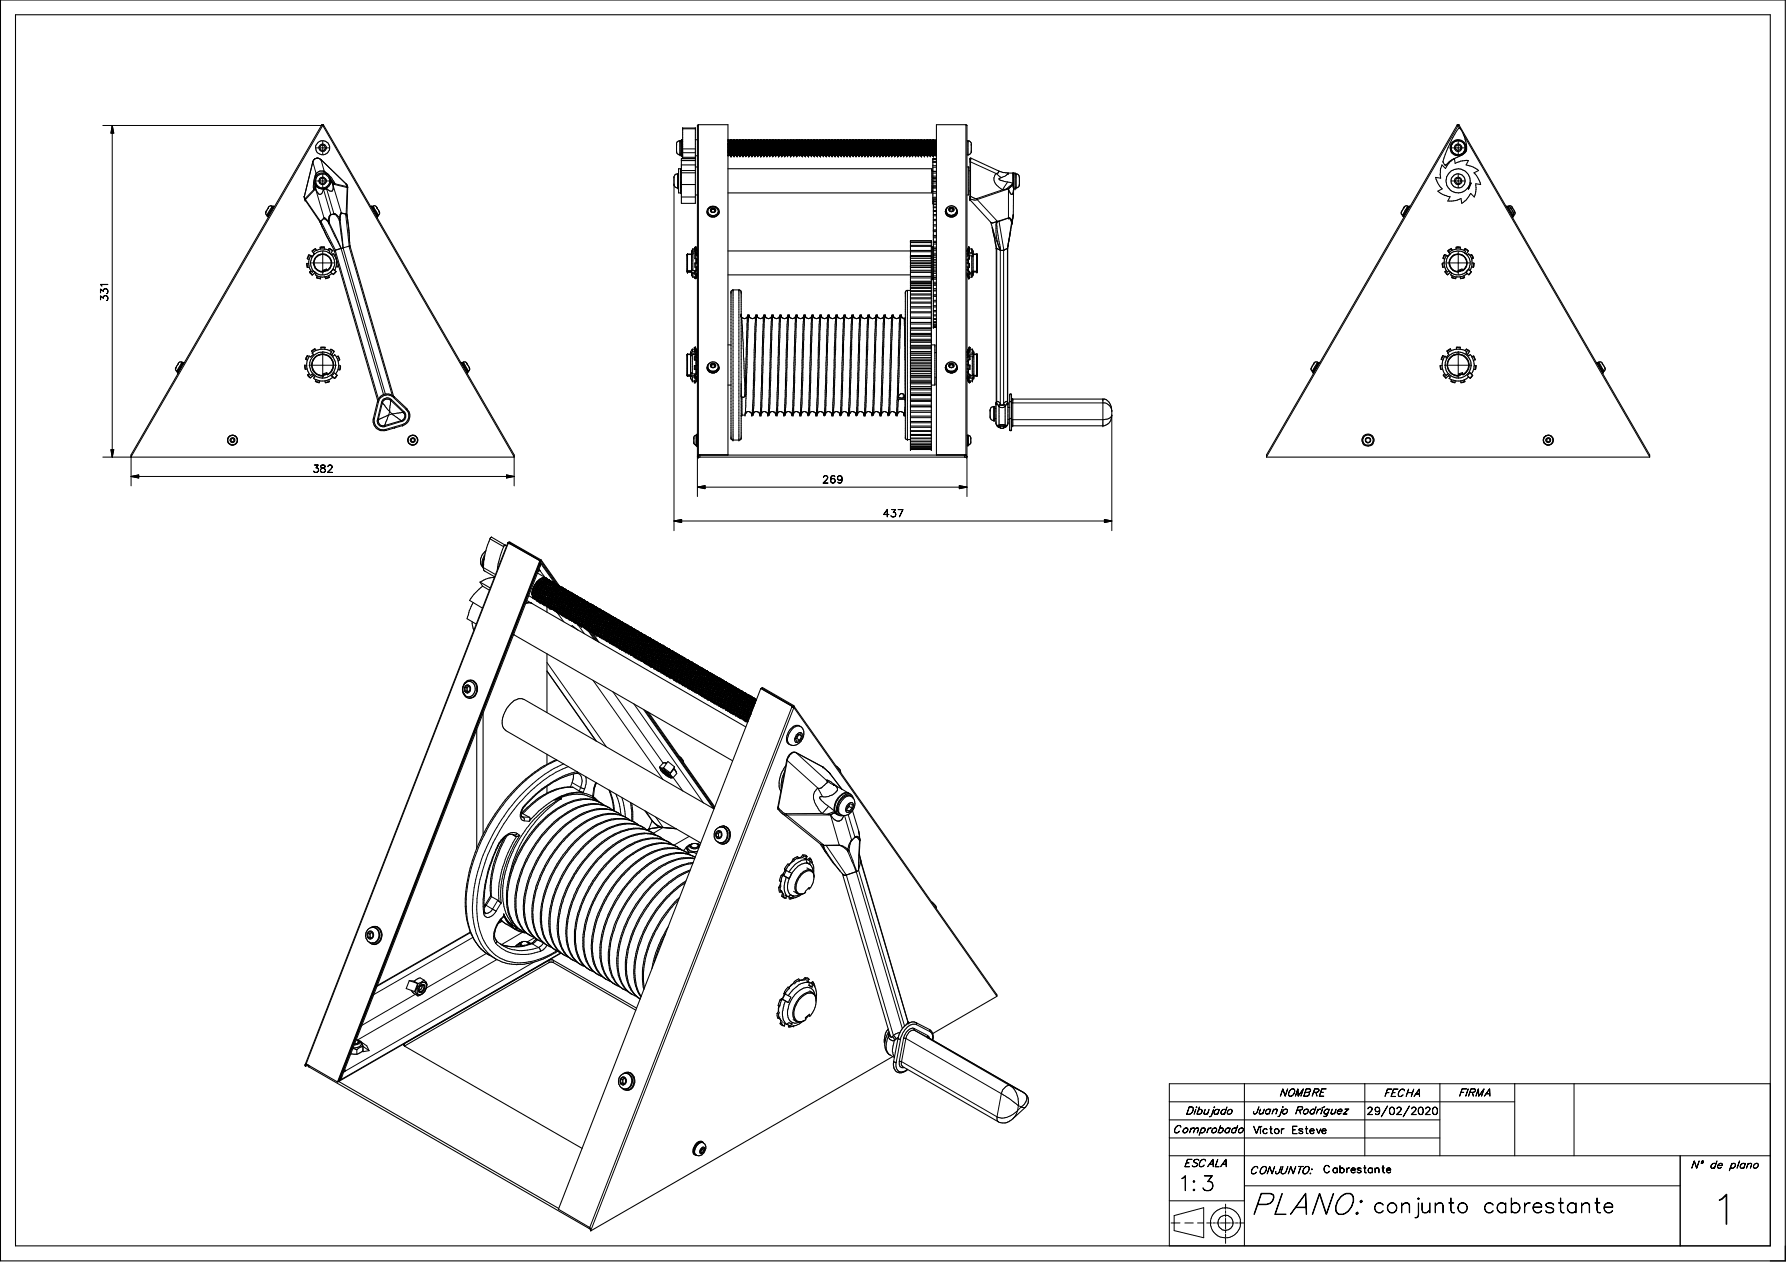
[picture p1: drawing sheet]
<svg xmlns="http://www.w3.org/2000/svg" width="297mm" height="210mm" viewBox="0 0 297 210" stroke-linecap="round" stroke-linejoin="round" font-family="sans-serif">
<defs><g id="words">
<text font-size="6.7" x="285" y="203.6">1</text>
<text font-size="5" x="207.9" y="202">PLANO:</text>
<g font-size="3.3">
<text x="196.1" y="198">1:3</text>
<text x="228.3" y="201.7">conjunto cabrestante</text>
</g>
<g font-size="1.8">
<text x="197.1" y="185.3">Dibujado</text>
<text x="208.1" y="185.3">Juanjo Rodríguez</text>
<text x="212.7" y="182.3">NOMBRE</text>
<text x="230.1" y="182.4">FECHA</text>
<text x="242.5" y="182.3">FIRMA</text>
<text x="195" y="188.4">Comprobado</text>
<text x="196.8" y="194.1">ESCALA</text>
<text x="207.8" y="195.2">CONJUNTO:</text>
<text x="281.1" y="194.3">Nº de plano</text>
</g>
<g font-size="1.7">
<text x="17.9" y="50.2" transform="rotate(-90 17.9 50.2)">331</text>
<text x="52" y="78.6">382</text>
<text x="136.7" y="80.3">269</text>
<text x="146.8" y="86">437</text>
<text x="227.3" y="185.4">29/02/2020</text>
<text x="208.3" y="188.6">Víctor Esteve</text>
<text x="220" y="195.1">Cabrestante</text>
</g>
</g></defs>
<g fill="none" stroke="#000" stroke-width=".18">
<path d="M.1 0h296.8v209.7h-296.8zM2.6 2.5h291.8v204.7h-291.8zM44.2 35.2h.1M44.2 35.2v.4l.3 .3M44.5 35.9h.1M44.5 35.9v.1M44.5 36l.2 .1M44.7 34.5h.1M44.7 34.5l-.5 .7M45.4 34.3h.1M45.4 34.3l-.9 1.6M45.4 34.3l-.4-.1-.3 .3"/>
<path d="M45.5 34.3l-1 1.7M45.5 34.3h-.1M45.5 34.3l.2 .1M53.3 36.9h.1M53.3 36.7v.3M53.3 37l2.3 4.7M53.3 29.8l.4-.2 .4 .3v.5l-.5 .2-.4-.3zM53.5 24.1l.4 .1 .2 .4-.3 .4h-.4l-.2-.5zM53.5 20.8h.1M53.5 20.8l-31.7 54.8v.4h63.7v-.4l-31.7-54.8M53.6 20.8h.1M53.8 20.8h.1"/>
<path d="M53.8 20.8h-.1M57.6 35.5l.1 .1 .3 1.9 .2 3.4M57.7 35.6h.1M57.7 35.7l.1-4.5-.1-.5-4.3-4.2a.78 .78 0 0 0-.8-.2 .78 .78 0 0 0-.6 .6l-1.4 5.9 .1 .3 2.6 3.9M61.8 34.3l1 1.7M61.8 34.3h.1M61.8 34.3l-.2 .1M61.9 34.3h.1M61.9 34.3l.9 1.6M61.9 34.3l.4-.1 .3 .3M62.6 34.5h.1M62.6 34.5l.5 .7"/>
<path d="M62.8 36h.1M62.8 36l-.2 .1M62.8 35.9h.1M62.8 35.9v.1M63.1 35.2h.1M63.1 35.2v.4l-.3 .3M112.1 30.7h.1M112.5 24h.1M112.5 25.1h.1M112.9 28.1h.3v4h-.3zM112.9 28.9l-.5 .1-.3 .3v1.5l.3 .4h.5M113.2 31h.1"/>
<path d="M113.2 32h.1M113.2 31.2h.1M113.2 30.3h.1M113.2 28.4h.1M113.2 31.7h.1M113.2 31.1v.1M113.2 23.4h.1M113.2 25.8h.1M113.2 23.4l-.4 .1-.3 .3v1.5l.3 .4h.4M113.2 23.4v2.4M113.2 25.8l.2 .1M113.2 30.3v.1"/>
<path d="M113.3 28.7h2.4M113.3 26.7h2.4M113.3 27.4h2.4M113.3 28.4h2.4M113.3 30.7h2.4M113.3 32.8h2.4M113.3 30.6l-.1 .1M113.4 25.9h.1M113.4 23.2h.1M113.4 23.2v2.7M113.4 23.2l-.2 .2M113.5 25.9h.1"/>
<path d="M113.5 23.2h.1M113.5 25.6h.1M113.5 23.6h.1M113.5 23.2v2.7M113.5 21.3h.1M113.5 21.3v5.1M113.5 26.2h2.2M113.5 21.4h2.2M113.5 21.3h2.2M115.7 21.3h.1M115.7 23.2h.3M115.7 25.9h.3"/>
<path d="M115.7 32.4h.3M115.7 27.8h.3M115.7 21.3v12.5h-2.4v-7.4h2.4M116 20.8h.1M116 20.8v55.2h44.8v-55.2l-5.1-.1v55M116 20.8l5.1-.1v55M117.6 35.3a.99 .99 0 0 0 1.3 .8 .99 .99 0 0 0 .6-1.4 1.04 1.04 0 0 0-1.2-.3 1.04 1.04 0 0 0-.7 1M118.1 34.5a.8 .8 0 0 0 0 1.2 .8 .8 0 0 0 1.2-.3l.2-.3-.2-.4-.3-.2M118.1 34.5l.5-.2 .4 .2M118.1 34.5l.3-.1 .6 .1M118.1 34.5l-.2 .2M118.4 34.7h.4"/>
<path d="M118.4 34.7l-.2 .3 .2 .3h.4l.2-.3-.2-.3M118.4 34.8l-.1 .3M118.4 34.7v.1M118.4 34.8h.4M118.8 34.8l.1 .3M118.8 34.7v.1M119 34.5h.2M119.1 34.5l.1 .2M119.6 35.3a1.06 1.06 0 0 1-.9 .7 1.06 1.06 0 0 1-1.1-.5M121.1 23.2l.3 .1M121.1 23.4l.4 .1M121.1 23.5l.4 .1"/>
<path d="M121.1 23.8l.2-.1 .8 .1M121.1 23.8h1M121.1 24.3l1 .1M121.1 24.4h34.6M121.1 24.5h34.6M121.1 24.6h34.6M121.1 24.7h34.6M121.1 24.8h34.6M121.1 25h.2M121.1 25.2h1M121.1 24.8l1.5 .3M121.1 23.3l.3 .1"/>
<path d="M121.1 23.6h.1M121.1 25.7h.1M121.1 25l.5 .1M121.1 24.4l.5 .1M121.1 24.2l.5 .1 .5-.1M121.1 24h.1M121.1 25.4l.5 .1M121.1 24.6l1 .2M121.1 24l1 .2M121.1 23.8l.5 .1M121.1 28.1h33.9v4h-33.9M121.1 23.6l.2 .1 .8-.1"/>
<path d="M121.1 24h1M121.2 25.5l.4 .2M121.2 25.7l.4 .1M121.2 25.8l.4 .1M121.3 25.3h.5M121.3 25.4h-.2M121.3 25.9h.3M121.3 25.8l.3 .1M121.4 25.9h-.3M121.4 25.8l-.3 .1M121.5 25.7l-.4 .1M121.5 25.6l-.4 .1"/>
<path d="M121.6 25.9h.1M121.6 25.8h.1M121.6 25.7h.1M121.6 25.5h.1M121.6 25.3h.1M121.6 25.1h.1M121.6 24.8h.1M121.6 24.4h.1M121.6 24.6h.1M121.6 24.1h.1M121.6 23.9h.1M121.6 23.7h.1"/>
<path d="M121.6 23.6h.1M121.6 23.3h.1M121.6 23.4h.1M121.6 23.2h.1M121.6 24.1l-.5 .1M121.6 24.1h1M121.6 25.5l-.5 .1M121.6 24.5l.5 .1M121.6 25.9h.5M121.6 23.2v2.7M121.6 25.1l1 .2M121.6 25.1l-.5 .1 1.2 .2"/>
<path d="M121.6 25.1l.5-.1 .5 .1M121.6 24.5l-.5 .1M121.6 23.9l1 .2M121.6 23.9l-.5 .1M121.6 23.6h.4M121.6 23.7l-.5 .1M121.6 23.4l.4 .1M121.6 23.6h-.5M121.6 23.3l.3 .1M121.6 23.4l-.4 .1M121.6 23.2l.3 .1M121.6 23.3l-.4 .1"/>
<path d="M121.6 23.2l.2 .1M121.6 23.2l-.3 .1M121.6 23.9l.5 .1M121.6 23.7l.5 .1M121.6 25.5l.5 .1M121.7 25.6l.4 .1M121.7 25.8l.4 .1M121.7 25.7l.4 .1M121.9 25.8l-.3 .1M122 25.7l-.4 .1M122 25.5l-.4 .2M122.1 25.9h.1"/>
<path d="M122.1 25.8h.1M122.1 25.7h.1M122.1 25.6h.1M122.1 25.4h.1M122.1 25.2h.1M122.1 25h.1M122.1 24.7h.1M122.1 24.5h.1M122.1 24.3h.1M122.1 24h.1M122.1 23.8h.1M122.1 23.6h.1"/>
<path d="M122.1 23.5h.1M122.1 23.4h.1M122.1 23.3h.1M122.1 23.2h.1M122.1 23.6l.2 .1 .8-.1M122.1 23.8l.2-.1 .8 .1M122.1 23.8h1M122.1 24h1M122.1 25.2h1M122.1 23.3l.3 .1M122.1 24.2l.5 .1M122.1 25.9h.5"/>
<path d="M122.1 23.2v2.7M122.1 25.4h-.2M122.1 25.4l.5 .1M122.1 24.8l.5 .1M122.1 24.8l-1 .2M122.1 24.6l-1 .2M122.1 24.4l-.5 .1M122.1 23.8l-.5 .1M122.1 23.5l.4 .1M122.1 23.5l-.4 .1M122.1 23.4l.4 .1M122.1 23.4l-.4 .1"/>
<path d="M122.1 23.3l-.4 .1M122.1 23.2l.2 .1 .3-.1M122.1 23.2l-.3 .1M122.1 24.6l.5 .1M122.1 24.4l.5 .1M122.1 23.8l.5 .1M122.1 25.5l.5 .2M122.2 25.7l.4 .1M122.3 25.8l.3 .1M122.4 25.8l-.3 .1M122.4 25.7l-.3 .1M122.5 25.6l-.4 .1"/>
<path d="M122.6 23.2h.1M122.6 25.9h.1M122.6 25.5h.1M122.6 25.5l-.5 .1M122.6 23.4h.1M122.6 23.4l-.4 .1M122.6 23.2l-.3 .1M122.6 24.6h.1M122.6 23.4v.1M122.6 25.8h.1M122.6 25.7h.1M122.6 25.3h.1"/>
<path d="M122.6 25.1h.1M122.6 24.8h.1M122.6 24.4h.1M122.6 24.1h.1M122.6 23.9h.1M122.6 23.7h.1M122.6 23.6h.1M122.6 23.3h.1M122.6 24.1h1M122.6 24.3h-.8l-.7 .1M122.6 24.3h1M122.6 24.9l-.8 .1"/>
<path d="M122.6 24.9l.7 .1M122.6 23.3l-.4 .1M122.6 23.6h-.5M122.6 23.9l-1.5 .3M122.6 23.9l.5 .1M122.6 25.3l.7 .1M122.6 25.9h.5M122.6 24.9l.5 .1M122.6 23.2v2.7M122.6 25.1l.5 .1M122.6 25.3l-1 .2M122.6 25.5l.5 .1"/>
<path d="M122.6 25.1l-1.5 .3M122.6 24.9l-1 .2M122.6 24.7l-.5 .1M122.6 24.5l-.5 .1M122.6 24.3l-.5 .1M122.6 24.1l-.5 .1M122.6 23.9l-.5 .1M122.6 23.7l-.5 .1M122.6 23.6h.4M122.6 23.4l.4 .1M122.6 23.3l.3 .1M122.6 23.2l.2 .1"/>
<path d="M122.6 25.3l.5 .1M122.6 24.7l.5 .1M122.6 24.5l.5 .1M122.6 24.3l.5 .1M122.6 24.1l.5 .1M122.6 23.7l.5 .1M122.6 25.6l.5 .1M122.7 25.7l.4 .1M122.8 25.8l.3 .1M122.8 25.8l-.2 .1M122.9 25.8l-.3 .1M122.9 25.7l-.3 .1"/>
<path d="M123 25.5l-.4 .2M123.1 25.9h.1M123.1 25.8h.1M123.1 25.6h.1M123.1 25.4h.1M123.1 25.2h.1M123.1 25h.1M123.1 24.7h.1M123.1 24.5h.1M123.1 24.3h.1M123.1 24h.1M123.1 23.8h.1"/>
<path d="M123.1 23.6h.1M123.1 23.5h.1M123.1 23.4h.1M123.1 23.3h.1M123.1 23.2h.1M123.1 25.7h.1M123.1 23.2l.3 .1M123.1 23.4l.3 .1M123.1 23.5l.4 .1M123.1 23.8l.2-.1 .7 .1M123.1 23.8h.9M123.1 25.2h.9"/>
<path d="M123.1 25.2l-.8 .1M123.1 25l.5 .1M123.1 23.3l.3 .1M123.1 24.8l.5 .1M123.1 24.6l.5 .1M123.1 25.4l.4 .1M123.1 23.2v2.7M123.1 25l-.5 .1M123.1 25.2l.5 .1M123.1 25.2l-.5 .1M123.1 24.8l-.5 .1M123.1 24.6l-.5 .1"/>
<path d="M123.1 24.4l-.5 .1M123.1 24.2l-.5 .1M123.1 24l-.5 .1M123.1 24l.5 .1M123.1 23.8l-.5 .1M123.1 23.5l-.5 .1M123.1 23.4l-.4 .1M123.1 23.3l-.3 .1M123.1 23.2l-.3 .1M123.1 24.4l.5 .1M123.1 24.2l.5 .1M123.1 23.8l.5 .1"/>
<path d="M123.1 23.6l.2 .1 .7-.1M123.1 24h.9M123.1 25.5l.5 .2M123.2 25.7l.4 .1M123.2 25.8l.4 .1M123.3 25.8l.2 .1M123.3 25.9h.2M123.3 25.4l-.7 .1M123.4 25.9h-.3M123.4 25.8l-.3 .1M123.4 25.7l-.3 .1M123.5 25.6l-.4 .1"/>
<path d="M123.5 23.2h.1M123.5 25.5l-.4 .1M123.5 25.9h.1M123.5 25.5h.1M123.5 23.4h.1M123.5 23.4l-.4 .1M123.5 23.2l-.2 .1M123.5 24.6h.1M123.5 23.4l.1 .1M123.6 25.9h.1M123.6 25.8h.1M123.6 25.7h.1"/>
<path d="M123.6 25.5h.1M123.6 25.3h.1M123.6 25.1h.1M123.6 24.8h.1M123.6 24.4h.1M123.6 24.1h.1M123.6 23.9h.1M123.6 23.7h.1M123.6 23.6h.1M123.6 23.3h.1M123.6 23.2h.1M123.6 24.6h.1"/>
<path d="M123.6 23.4h.1M123.6 24.1h.9M123.6 24.3h.7l.7 .1M123.6 24.9l.7 .1M123.6 23.3l-.4 .1M123.6 23.6h-.5M123.6 23.9l-.5 .1M123.6 23.3l.3 .1M123.6 25.3l.9 .2M123.6 25.9h.4M123.6 24.9l.4 .1M123.6 23.2v2.7"/>
<path d="M123.6 25.3l.4 .1M123.6 25.3l-.5 .1M123.6 25.1l-.5 .1M123.6 24.9l-.5 .1M123.6 24.7l-.5 .1M123.6 24.5l-.5 .1M123.6 24.3l-.5 .1M123.6 24.1l-.5 .1M123.6 23.9l.4 .1M123.6 23.7h-.1M123.6 23.7l-.5 .1M123.6 23.6h.4"/>
<path d="M123.6 23.4l.3 .1M123.6 23.2l.3 .1M123.6 23.2l.2 .1M123.6 25.1l.4 .1M123.6 24.7l.4 .1M123.6 24.5l.4 .1M123.6 24.3l.4 .1M123.6 24.1l.4 .1M123.6 23.7l.4 .1M123.6 25.5l.4 .1M123.7 25.6l.3 .1M123.7 25.8l.3 .1"/>
<path d="M123.7 25.7l.3 .1M123.9 25.8l-.3 .1M123.9 25.7l-.3 .1M124 25.5l-.4 .2M124 25.9h.1M124 25.8h.1M124 25.6h.1M124 25.4h.1M124 25.2h.1M124 25h.1M124 24.7h.1M124 24.5h.1"/>
<path d="M124 24.3h.1M124 24h.1M124 23.8h.1M124 23.6h.1M124 23.5h.1M124 23.4h.1M124 23.3h.1M124 23.2h.1M124 25.7h.1M124 23.2l.3 .1M124 23.4l.4 .1M124 23.5l.5 .1"/>
<path d="M124 23.6l.3 .1 .7-.1M124 23.8l.3-.1 .7 .1M124 23.8h1M124 25.2h1M124 25.2l-.7 .1M124 24.8l1.6 .3M124 23.3l.4 .1M124 25.2l1.3 .2M124 24.6l1 .2M124 24l1 .2M124 23.2v2.7M124 25.4h-.1"/>
<path d="M124 25l-.4 .1M124 25l.5 .1M124 25.4h.2M124 25.2l-.4 .1M124 24.8l-.4 .1M124 24.6l-.4 .1M124 24.2l.5 .1 .5-.1M124 24.4l-.4 .1M124 24.2l-.4 .1M124 24l-.4 .1M124 23.8l-.4 .1M124 23.5l-.3 .1"/>
<path d="M124 23.4l-.3 .1M124 23.3l-.3 .1M124 23.2l-.2 .1M124 24.4l.5 .1M124 23.8l.5 .1M124.1 24h.9M124.1 25.5l.4 .2M124.2 25.7l.3 .1M124.2 25.8l.3 .1M124.3 25.3h.5M124.3 25.9h.2M124.3 25.8l.2 .1"/>
<path d="M124.3 25.4l-.7 .1M124.3 25.9h-.3M124.4 25.8l-.4 .1M124.4 25.7l-.4 .1M124.5 25.6l-.4 .1M124.5 25.9h.1M124.5 25.8h.1M124.5 25.7h.1M124.5 25.5h.1M124.5 25.3h.1M124.5 25.1h.1M124.5 24.8h.1"/>
<path d="M124.5 24.6h.1M124.5 24.4h.1M124.5 24.1h.1M124.5 23.9h.1M124.5 23.7h.1M124.5 23.6h.1M124.5 23.4h.1M124.5 23.3h.1M124.5 23.2h.1M124.5 24.1h1.1M124.5 25.5l-.5 .1M124.5 25.1l1.1 .2"/>
<path d="M124.5 25.9h.5M124.5 23.9l1.1 .2M124.5 23.2v2.7M124.5 25.1l-.5 .1M124.5 25.1l.5-.1 .6 .1M124.5 24.5l-.5 .1M124.5 23.9l-.5 .1M124.5 23.7l-.5 .1M124.5 23.6h.5M124.5 23.6h-.4M124.5 23.4l.4 .1M124.5 23.4l-.3 .1"/>
<path d="M124.5 23.3l.4 .1M124.5 23.3l-.3 .1M124.5 23.2l.3 .1M124.5 23.7l.5 .1M124.5 23.2l-.3 .1M124.5 23.2l-.2 .1M124.5 24.5l.5 .1M124.5 23.9l.5 .1M124.6 25.5l.4 .1M124.6 25.6l.4 .1M124.7 25.7l.3 .1M124.8 25.8l.2 .1"/>
<path d="M124.8 25h.5M124.8 25.8l-.3 .1M124.9 25.8l-.4 .1M124.9 25.7l-.4 .1M125 25.5l-.5 .2M125 25.9h.1M125 25.8h.1M125 25.7h.1M125 25.6h.1M125 25.4h.1M125 25.2h.1M125 25h.1"/>
<path d="M125 24.7h.1M125 24.5h.1M125 24.3h.1M125 24h.1M125 23.8h.1M125 23.6h.1M125 23.5h.1M125 23.4h.1M125 23.3h.1M125 23.2h.1M125 23.6l.3 .1 .7-.1M125 23.8l.3-.1 .7 .1"/>
<path d="M125 23.8h1M125 24h1M125 25.2h1M125 23.2l.3 .1 .2-.1M125 25.9h.5M125 23.2v2.7M125 25.4h-.2M125 24.8l.6 .1M125 25.4l.5 .1M125 24.8l-1 .2M125 24.6l-1 .2M125 24.4l-.5 .1"/>
<path d="M125 23.8l-.5 .1M125 23.5l.5 .1M125 23.5l-.4 .1M125 23.4l.4 .1M125 23.4l-.3 .1M125 23.3l.4 .1M125 23.3l-.2 .1M125 23.2l-.2 .1M125 24.2l.6 .1M125 24.6l.6 .1M125 24.4l.6 .1M125 23.8l.6 .1"/>
<path d="M125.1 25.5l.5 .2M125.2 25.7l.4 .1M125.2 25.8l.4 .1M125.3 25.8l.2 .1M125.3 25.8l-.3 .1M125.4 25.7l-.4 .1M125.4 25.6l-.4 .1M125.5 23.2h.1M125.5 25.9h.1M125.5 25.5h.1M125.5 25.5l-.5 .1M125.5 23.4h.1"/>
<path d="M125.5 23.4l-.4 .1M125.5 23.2l-.2 .1M125.5 24.6h.1M125.5 23.4l.1 .1M125.6 25.9h.1M125.6 25.8h.1M125.6 25.7h.1M125.6 25.5h.1M125.6 25.3h.1M125.6 25.1h.1M125.6 24.8h.1M125.6 24.4h.1"/>
<path d="M125.6 24.1h.1M125.6 23.9h.1M125.6 23.7h.1M125.6 23.6h.1M125.6 23.3h.1M125.6 23.2h.1M125.6 24.6h.1M125.6 23.4h.1M125.6 24.1h.9M125.6 24.3h-.8l-.8 .1M125.6 24.3h.7l.7 .1M125.6 24.9l.7 .1"/>
<path d="M125.6 23.3l.3 .1M125.6 23.3l-.4 .1M125.6 23.6h-.5M125.6 23.9l-1.6 .3M125.6 23.9l.4 .1M125.6 25.3l.9 .2M125.6 25.9h.4M125.6 23.2v2.7M125.6 25.1l.4 .1M125.6 25.3l.4 .1M125.6 25.3l-1.1 .2M125.6 25.5l.4 .1"/>
<path d="M125.6 25.1l-1.6 .3M125.6 24.9l-1.1 .2M125.6 24.7l-.6 .1M125.6 24.5l-.6 .1M125.6 24.3l-.6 .1M125.6 24.1l-.6 .1M125.6 23.9l-.6 .1M125.6 23.7h-.1M125.6 23.7l-.6 .1M125.6 23.4l.3 .1M125.6 23.6h.4M125.6 23.2l.2 .1"/>
<path d="M125.6 24.9l.4 .1M125.6 24.7l.4 .1M125.6 24.5l.4 .1M125.6 24.3l.4 .1M125.6 24.1l.4 .1M125.6 23.7l.4 .1M125.6 25.6l.4 .1M125.7 25.7l.3 .1M125.7 25.8l.3 .1M125.8 25.8l-.2 .1M125.9 25.8l-.3 .1M125.9 25.7l-.3 .1"/>
<path d="M126 25.5l-.4 .2M126 25.9h.1M126 25.8h.1M126 25.6h.1M126 25.4h.1M126 25.2h.1M126 25h.1M126 24.7h.1M126 24.5h.1M126 24.3h.1M126 24h.1M126 23.8h.1"/>
<path d="M126 23.6h.1M126 23.5h.1M126 23.4h.1M126 23.3h.1M126 23.2h.1M126 25.7h.1M126 23.2l.3 .1M126 23.4l.4 .1M126 23.5l.4 .1M126 23.8l.3-.1 .7 .1M126 23.8h1M126 25.2h1"/>
<path d="M126 25.2l-.7 .1M126 25.9h.5M126 24.8l1.5 .3M126 23.3l.4 .1M126 24.2l.5 .1 .5-.1M126 25.2l1.5 .3M126 24.6l1 .2M126 25.4h.2M126 24l1 .2M126 23.2v2.7M126 25l-.4 .1M126 25.2l-.4 .1"/>
<path d="M126 25l.5 .1M126 24.8l-.4 .1M126 24.6l-.4 .1M126 24.4l-.4 .1M126 24.2l-.4 .1M126 24l-.4 .1M126 23.8l-.4 .1M126 23.5l-.4 .1M126 23.4l-.3 .1M126 23.3l-.3 .1M126 23.2l-.2 .1M126 24.4l.5 .1"/>
<path d="M126 23.8l.5 .1M126.1 23.6l.2 .1 .7-.1M126.1 24h.9M126.1 25.5l.4 .2M126.1 25.7l.4 .1M126.2 25.8l.3 .1M126.3 25.3h.5M126.3 25.8l.2 .1M126.3 25.4l-.7 .1M126.3 25.8l-.3 .1M126.4 25.7l-.4 .1M126.4 25.6l-.3 .1"/>
<path d="M126.5 25.9h.1M126.5 25.8h.1M126.5 25.7h.1M126.5 25.5h.1M126.5 25.3h.1M126.5 25.1h.1M126.5 24.8h.1M126.5 24.6h.1M126.5 24.4h.1M126.5 24.1h.1M126.5 23.9h.1M126.5 23.7h.1"/>
<path d="M126.5 23.6h.1M126.5 23.4h.1M126.5 23.3h.1M126.5 23.2h.1M126.5 24.1h1M126.5 25.5l-.5 .1M126.5 25.1l1 .2M126.5 25.9h.5M126.5 23.2v2.7M126.5 25.1l-.5 .1M126.5 25.1l.5-.1 .5 .1M126.5 24.5l-.5 .1"/>
<path d="M126.5 23.9l1 .2M126.5 23.9l-.5 .1M126.5 23.7l-.5 .1M126.5 23.6h.5M126.5 23.6h-.4M126.5 23.4l.4 .1M126.5 23.4l-.4 .1M126.5 23.3l.4 .1M126.5 23.3l-.3 .1M126.5 23.2l.3 .1M126.5 23.2l-.3 .1M126.5 23.2l-.2 .1"/>
<path d="M126.5 24.5l.5 .1M126.5 23.9l.5 .1M126.5 23.7l.5 .1M126.6 25.5l.4 .1M126.6 25.6l.4 .1M126.7 25.7l.3 .1M126.7 25.8l.3 .1M126.8 25h.5M126.8 25.8l-.3 .1M126.9 25.7l-.4 .1M127 25.5l-.5 .2M127 25.9h.1"/>
<path d="M127 25.8h.1M127 25.7h.1M127 25.6h.1M127 25.4h.1M127 25.2h.1M127 25h.1M127 24.7h.1M127 24.5h.1M127 24.3h.1M127 24h.1M127 23.8h.1M127 23.6h.1"/>
<path d="M127 23.5h.1M127 23.4h.1M127 23.3h.1M127 23.2h.1M127 23.6l.3 .1 .7-.1M127 23.8l.3-.1 .7 .1M127 23.8h1M127 24h1M127 25.2h1M127 24.2l.5 .1M127 24.6l.5 .1M127 25.9h.5"/>
<path d="M127 23.2v2.7M127 25.4h.2M127 25.4h-.2M127 24.8l.5 .1M127 24.8l-1 .2M127 24.6l-1 .2M127 24.4l-.5 .1M127 23.8l-.5 .1M127 23.5l.5 .1M127 23.5l-.4 .1M127 23.4l.4 .1M127 23.4l-.3 .1"/>
<path d="M127 23.3l.3 .1M127 23.3l-.3 .1M127 23.2l.3 .1 .2-.1M127 23.2l-.3 .1M127 24.4l.5 .1M127 23.8l.5 .1M127.1 25.5l.4 .2M127.2 25.7l.3 .1M127.2 25.8l.3 .1M127.3 25.8l.2 .1M127.3 25.8l-.3 .1M127.4 25.7l-.4 .1"/>
<path d="M127.4 25.6l-.4 .1M127.5 23.2h.1M127.5 25.9h.1M127.5 25.5h.1M127.5 25.5l-.5 .1M127.5 23.4h.1M127.5 23.4l-.4 .1M127.5 23.2l-.3 .1M127.5 24.6h.1M127.5 23.4v.1M127.5 25.8h.1M127.5 25.7h.1"/>
<path d="M127.5 25.3h.1M127.5 25.1h.1M127.5 24.8h.1M127.5 24.4h.1M127.5 24.1h.1M127.5 23.9h.1M127.5 23.7h.1M127.5 23.6h.1M127.5 23.3h.1M127.5 24.1h1M127.5 24.3h-.7l-.8 .1M127.5 24.3h1"/>
<path d="M127.5 24.9l.8 .1M127.5 23.3l-.3 .1M127.5 23.6h-.4M127.5 23.9l-1.5 .3M127.5 23.9l.5 .1M127.5 25.3l1 .2M127.5 25.9h.5M127.5 24.9l.5 .1M127.5 23.2v2.7M127.5 25.3l-1 .2M127.5 25.5l.5 .1M127.5 25.1l-1.5 .3"/>
<path d="M127.5 24.9l-1 .2M127.5 24.7l-.5 .1M127.5 24.5l-.5 .1M127.5 24.3l-.5 .1M127.5 24.1l-.5 .1M127.5 23.9l-.5 .1M127.5 23.7l-.5 .1M127.5 23.6h.5M127.5 23.4l.4 .1M127.5 23.3l.3 .1M127.5 23.2l.3 .1M127.5 25.3l.5 .1"/>
<path d="M127.5 25.1l.5 .1M127.5 24.7l.5 .1M127.5 24.5l.5 .1M127.5 24.3l.5 .1M127.5 24.1l.5 .1M127.5 23.7l.5 .1M127.6 25.6l.4 .1M127.7 25.7l.3 .1M127.7 25.8l.3 .1M127.8 25.8l-.3 .1M127.9 25.7l-.4 .1M128 25.5l-.5 .2"/>
<path d="M128 25.9h.1M128 25.8h.1M128 25.6h.1M128 25.4h.1M128 25.2h.1M128 25h.1M128 24.7h.1M128 24.5h.1M128 24.3h.1M128 24h.1M128 23.8h.1M128 23.6h.1"/>
<path d="M128 23.5h.1M128 23.4h.1M128 23.3h.1M128 23.2h.1M128 25.7h.1M128 23.2l.3 .1M128 23.4l.4 .1M128 23.5l.4 .1M128 23.8l.3-.1 .7 .1M128 23.8h1M128 25.2h1M128 25.2l-.7 .1"/>
<path d="M128 25.9h.5M128 25l.5 .1M128 23.3l.4 .1M128 25.4h.2M128 23.2v2.7M128 25.4l-.5 .1M128 25.2l.5 .1M128 25l-.5 .1M128 24.8l.5 .1M128 25.2l-.5 .1M128 24.8l-.5 .1M128 24.6l-.5 .1"/>
<path d="M128 24.4l-.5 .1M128 24.2l-.5 .1M128 24l-.5 .1M128 24l.5 .1M128 23.8l-.5 .1M128 23.4l-.3 .1M128 23.5l-.4 .1M128 23.3l-.3 .1M128 23.2l-.3 .1M128 24.6l.5 .1M128 24.4l.5 .1M128 24.2l.5 .1"/>
<path d="M128 23.8l.5 .1M128.1 23.6l.2 .1 .7-.1M128.1 24h.9M128.1 25.5l.4 .2M128.1 25.7l.4 .1M128.2 25.8l.3 .1M128.3 25.4h-.3M128.3 25.8l-.3 .1M128.4 25.7l-.4 .1M128.4 25.6l-.3 .1M128.5 23.2h.1M128.5 25.5l-.5 .1"/>
<path d="M128.5 25.9h.1M128.5 25.5h.1M128.5 23.4h.1M128.5 23.4l-.4 .1M128.5 23.2l-.3 .1M128.5 23.2l-.2 .1M128.5 24.6h.1M128.5 23.4v.1M128.5 25.8h.1M128.5 25.7h.1M128.5 25.3h.1M128.5 25.1h.1"/>
<path d="M128.5 24.8h.1M128.5 24.4h.1M128.5 24.1h.1M128.5 23.9h.1M128.5 23.7h.1M128.5 23.6h.1M128.5 23.3h.1M128.5 24.1h1M128.5 24.3h.7l.8 .1M128.5 24.9l.7 .1M128.5 23.3l-.3 .1M128.5 23.6h-.4"/>
<path d="M128.5 23.9l-.5 .1M128.5 25.9h.5M128.5 23.9l.5 .1M128.5 24.9l.5 .1M128.5 23.2v2.7M128.5 25.3l-.5 .1M128.5 25.3l1 .2M128.5 25.1l-.5 .1M128.5 24.9l-.5 .1M128.5 24.7l-.5 .1M128.5 24.5l-.5 .1M128.5 24.3l-.5 .1"/>
<path d="M128.5 24.1l-.5 .1M128.5 23.7l-.5 .1M128.5 23.6h.5M128.5 23.4l.4 .1M128.5 23.3l.4 .1M128.5 23.2l.3 .1M128.5 25.1l.5 .1M128.5 25.3l.5 .1M128.5 24.7l.5 .1M128.5 24.5l.5 .1M128.5 24.3l.5 .1M128.5 24.1l.5 .1"/>
<path d="M128.5 23.7l.5 .1M128.6 25.5l.4 .1M128.6 25.6l.4 .1M128.6 25.7l.4 .1M128.7 25.8l.3 .1M128.8 25.8l-.3 .1M128.9 25.7l-.4 .1M128.9 25.5l-.4 .2M129 25.9h.1M129 25.8h.1M129 25.6h.1M129 25.4h.1"/>
<path d="M129 25.2h.1M129 25h.1M129 24.7h.1M129 24.5h.1M129 24.3h.1M129 24h.1M129 23.8h.1M129 23.6h.1M129 23.5h.1M129 23.4h.1M129 23.3h.1M129 23.2h.1"/>
<path d="M129 25.7h.1M129 23.2l.3 .1M129 23.4l.4 .1M129 23.5l.5 .1M129 23.6l.2 .1 .8-.1M129 23.8l.2-.1 .8 .1M129 23.8h1M129 25.2h1M129 25.2l-.7 .1M129 24.2l.5 .1 .5-.1M129 25.9h.5M129 24.8l1.5 .3"/>
<path d="M129 23.3l.3 .1M129 23.2v2.7M129 25.2l1.3 .2M129 25.4h-.2M129 25l-.5 .1M129 25.2l-.5 .1M129 25l.5 .1M129 25.4h.2M129 24.8l-.5 .1M129 24.6l-.5 .1M129 23.2l-.3 .1M129 24.4l-.5 .1"/>
<path d="M129 24.2l-.5 .1M129 23.8l-.5 .1M129 24l-.5 .1M129 24l1 .2M129 23.4l-.4 .1M129 23.5l-.4 .1M129 23.3l-.3 .1M129 24.6l1 .2M129 24.4l.5 .1M129 23.8l.5 .1M129 24h1M129.1 25.5l.4 .2"/>
<path d="M129.1 25.7l.4 .1M129.2 25.8l.3 .1M129.2 25.3h.5M129.2 25.4l-.7 .1M129.3 25.8l-.3 .1M129.4 25.7l-.4 .1M129.4 25.6l-.4 .1M129.5 25.9h.1M129.5 25.8h.1M129.5 25.7h.1M129.5 25.5h.1M129.5 25.3h.1"/>
<path d="M129.5 25.1h.1M129.5 24.8h.1M129.5 24.6h.1M129.5 24.4h.1M129.5 24.1h.1M129.5 23.9h.1M129.5 23.7h.1M129.5 23.6h.1M129.5 23.4h.1M129.5 23.3h.1M129.5 23.2h.1M129.5 24.1h1"/>
<path d="M129.5 25.5l-.5 .1M129.5 24.5l.5 .1M129.5 25.9h.5M129.5 23.2v2.7M129.5 25.1l1 .2M129.5 25.1l-.5 .1M129.5 25.1l.5-.1 .5 .1M129.5 24.5l-.5 .1M129.5 23.9l-.5 .1M129.5 23.2l-.3 .1M129.5 23.9l1 .2M129.5 23.7l-.5 .1"/>
<path d="M129.5 23.6h.5M129.5 23.6h-.4M129.5 23.4l.4 .1M129.5 23.4l-.4 .1M129.5 23.3l.3 .1M129.5 23.3l-.3 .1M129.5 23.2l.3 .1M129.5 23.2l.2 .1M129.5 23.9l.5 .1M129.5 23.7l.5 .1M129.5 25.5l.5 .1M129.6 25.6l.4 .1"/>
<path d="M129.6 25.7l.4 .1M129.7 25.8l.3 .1M129.7 25h.6M129.8 25.8l-.3 .1M129.9 25.7l-.4 .1M130 25.5l-.5 .2M130 25.9h.1M130 25.8h.1M130 25.7h.1M130 25.6h.1M130 25.4h.1M130 25.2h.1"/>
<path d="M130 25h.1M130 24.7h.1M130 24.5h.1M130 24.3h.1M130 24h.1M130 23.8h.1M130 23.6h.1M130 23.5h.1M130 23.4h.1M130 23.3h.1M130 23.2h.1M130 23.6l.3 .1 .7-.1"/>
<path d="M130 23.8l.3-.1 .7 .1M130 23.8h1M130 24h1M130 25.2h1M130 24.6l.5 .1M130 25.9h.5M130 23.2v2.7M130 25.4h-.2M130 25.4l.5 .1M130 24.8l.5 .1M130 24.8l-1 .2M130 24.6l-1 .2"/>
<path d="M130 24.4l-.5 .1M130 23.8l-.5 .1M130 23.5l.4 .1M130 23.5l-.4 .1M130 23.4l.3 .1M130 23.4l-.4 .1M130 23.3l.3 .1M130 23.3l-.3 .1M130 23.2l.3 .1 .2-.1M130 23.2l-.3 .1M130 24.2l.5 .1M130 24.4l.5 .1"/>
<path d="M130 23.8l.5 .1M130 25.5l.5 .2M130.1 25.7l.4 .1M130.2 25.8l.3 .1M130.3 25.8l-.3 .1M130.3 25.7l-.3 .1M130.4 25.6l-.4 .1M130.5 23.2h.1M130.5 25.9h.1M130.5 25.5h.1M130.5 25.5l-.5 .1M130.5 23.4h.1"/>
<path d="M130.5 23.4l-.4 .1M130.5 23.2l-.3 .1M130.5 24.6h.1M130.5 23.4v.1M130.5 25.8h.1M130.5 25.7h.1M130.5 25.3h.1M130.5 25.1h.1M130.5 24.8h.1M130.5 24.4h.1M130.5 24.1h.1M130.5 23.9h.1"/>
<path d="M130.5 23.7h.1M130.5 23.6h.1M130.5 23.3h.1M130.5 24.1h1M130.5 24.3h-.8l-.7 .1M130.5 24.3h.7l.8 .1M130.5 24.9l.7 .1M130.5 23.9l.5 .1M130.5 23.3l-.4 .1M130.5 23.6h-.5M130.5 23.9l-1.5 .3M130.5 25.9h.5"/>
<path d="M130.5 24.9l.5 .1M130.5 23.2v2.7M130.5 25.3l.5 .1M130.5 25.3l-1 .2M130.5 25.3l1 .2M130.5 25.5l.5 .1M130.5 25.1l-1.5 .3M130.5 24.9l-1 .2M130.5 24.7l-.5 .1M130.5 24.5l-.5 .1M130.5 24.3l-.5 .1M130.5 23.7l-.5 .1"/>
<path d="M130.5 24.1l-.5 .1M130.5 23.9l-.5 .1M130.5 23.4l.4 .1M130.5 23.6h.5M130.5 23.3l.3 .1M130.5 23.2l.3 .1M130.5 25.1l.5 .1M130.5 24.7l.5 .1M130.5 24.5l.5 .1M130.5 24.3l.5 .1M130.5 24.1l.5 .1M130.5 23.7l.5 .1"/>
<path d="M130.6 25.6l.4 .1M130.6 25.7l.4 .1M130.7 25.8l.3 .1M130.8 25.8l-.3 .1M130.8 25.7l-.3 .1M130.9 25.5l-.4 .2M131 25.9h.1M131 25.8h.1M131 25.6h.1M131 25.4h.1M131 25.2h.1M131 25h.1"/>
<path d="M131 24.7h.1M131 24.5h.1M131 24.3h.1M131 24h.1M131 23.8h.1M131 23.6h.1M131 23.5h.1M131 23.4h.1M131 23.3h.1M131 23.2h.1M131 25.7h.1M131 23.2l.3 .1"/>
<path d="M131 23.4l.4 .1M131 23.5l.4 .1M131 23.8l.2-.1 .8 .1M131 23.8h1M131 25.2h1M131 25.2l-.7 .1M131 25.2l1.9 .4 2.1-.4M131 25.9h.5M131 24.8l1.5 .3M131 23.3l.3 .1M131 23.2v2.7M131 25.4l-.5 .1"/>
<path d="M131 25l-.5 .1M131 25.4h.2M131 25.2l-.5 .1M131 25l.5 .1M131 24.8l-.5 .1M131 24.2l.5 .1 .5-.1M131 24.6l-.5 .1M131 23.2l-.3 .1M131 24.4l-.5 .1M131 24.2l-.5 .1M131 24l-.5 .1M131 24l1 .2"/>
<path d="M131 23.4l-.4 .1M131 23.8l-.5 .1M131 23.5l-.4 .1M131 23.3l-.3 .1M131 24.6l1 .2M131 24.4l.5 .1M131 23.8l.5 .1M131 23.6l.2 .1 .7-.1M131 24h.9M131 25.5l.5 .2M131.1 25.7l.4 .1M131.1 25.8l.4 .1"/>
<path d="M131.2 25.8l.3 .1M131.2 25.3h.5M131.2 25.4h-.2M131.3 25.8l-.3 .1M131.4 25.7l-.4 .1M131.4 25.6l-.4 .1M131.5 25.9h.1M131.5 25.8h.1M131.5 25.7h.1M131.5 25.5h.1M131.5 25.3h.1M131.5 25.1h.1"/>
<path d="M131.5 24.8h.1M131.5 24.6h.1M131.5 24.4h.1M131.5 24.1h.1M131.5 23.9h.1M131.5 23.7h.1M131.5 23.6h.1M131.5 23.4h.1M131.5 23.3h.1M131.5 23.2h.1M131.5 24.1h1M131.5 24.5l.5 .1"/>
<path d="M131.5 25.5l-.5 .1M131.5 25.5l.5 .1M131.5 25.9h.5M131.5 23.2v2.7M131.5 25.1l-.5 .1M131.5 25.1l1 .2M131.5 25.1l.5-.1 .5 .1M131.5 24.5l-.5 .1M131.5 23.9l-.5 .1M131.5 23.9l1 .2M131.5 23.7l-.5 .1M131.5 23.6h.4"/>
<path d="M131.5 23.6h-.5M131.5 23.4l.4 .1M131.5 23.4l-.4 .1M131.5 23.3l.3 .1M131.5 23.3l-.4 .1M131.5 23.2l.3 .1M131.5 23.2l-.3 .1M131.5 23.2l.2 .1M131.5 23.7l.5 .1M131.5 23.9l.5 .1M131.6 25.6l.3 .1M131.6 25.7l.4 .1"/>
<path d="M131.7 25.8l.3 .1M131.7 25h.5M131.7 25.4h.3M131.8 25.8l-.3 .1M131.9 25.7l-.4 .1M131.9 25.5l-.4 .2M131.9 23.6h.1M131.9 25.7h.1M131.9 24h.1M132 25.9h.1M132 25.8h.1M132 25.7h.1"/>
<path d="M132 25.6h.1M132 25.4h.1M132 25.2h.1M132 25h.1M132 24.7h.1M132 24.5h.1M132 24.3h.1M132 24h.1M132 23.8h.1M132 23.6h.1M132 23.5h.1M132 23.4h.1"/>
<path d="M132 23.3h.1M132 23.2h.1M132 23.2l-.3 .1M132 23.4l-.4 .1M132 23.5l-.5 .1M132 23.6l.2 .1 .7-.1M132 23.8l.2-.1 .8 .1M132 23.8h1.9M132 24h.9M132 25.2h1.9M132 25.9h.5M132 23.3l-.3 .1"/>
<path d="M132 23.2v2.7M132 25.4h.2M132 25.7h-.1M132 25.4h-.2M132 24.8l-1 .2M132 24.6l-1 .2M132 24.4l-.5 .1M132 24h-.1M132 23.8l-.5 .1M132 23.5l.4 .1M132 23.4l.3 .1M132 23.3l.3 .1"/>
<path d="M132 23.2l.2 .1 .3-.1M132 24.8l.5 .1M132 24.6l.5 .1M132 24.4l.5 .1M132 24.2l.5 .1M132 23.8l.5 .1M132 25.5l.5 .2M132.1 25.7l.4 .1M132.2 25.8l.3 .1M132.2 25.3h1.5M132.3 25.8l-.3 .1M132.3 25.7l-.3 .1"/>
<path d="M132.4 25.6l-.4 .1M132.5 23.2h.1M132.5 25.9h.1M132.5 23.4l-.4 .1M132.5 23.4h.1M132.5 23.2l-.3 .1M132.5 24.6h.1M132.5 23.4v.1M132.5 25.8h.1M132.5 25.7h.1M132.5 25.5h.1M132.5 25.3h.1"/>
<path d="M132.5 25.1h.1M132.5 24.8h.1M132.5 24.4h.1M132.5 24.1h.1M132.5 23.9h.1M132.5 23.7h.1M132.5 23.6h.1M132.5 23.3h.1M132.5 24.1h.9M132.5 24.3h-.8l-.7 .1M132.5 24.3h.9M132.5 24.9h.9"/>
<path d="M132.5 25.3l.5 .1M132.5 25.9h.9M132.5 23.3l-.4 .1M132.5 23.6h-.5M132.5 23.9l-1.5 .3M132.5 23.9l.5 .1M132.5 23.2v2.7M132.5 25.5l-.5 .1M132.5 25.1l.9 .2M132.5 25.1l-1.5 .3M132.5 25.3l-1 .2M132.5 24.9l-1 .2"/>
<path d="M132.5 24.7l-.5 .1M132.5 24.5l-.5 .1M132.5 23.9l-.5 .1M132.5 24.3l-.5 .1M132.5 23.7l-.5 .1M132.5 24.1l-.5 .1M132.5 23.6h.4M132.5 23.4l.4 .1M132.5 23.3l.3 .1M132.5 23.2l.3 .1M132.5 24.9l.5 .1M132.5 24.7l.5 .1"/>
<path d="M132.5 24.5l.5 .1M132.5 24.3l.5 .1M132.5 23.7l.5 .1M132.5 24.1l.5 .1M132.5 23.6l.4-.1 .5 .1M132.5 25.6l.4 .1M132.6 23.5l.3-.1 .4 .1M132.6 25.7l.3 .1 .4-.1M132.7 23.3l.2-.1 .4 .1M132.7 25.8l.2 .1 .4-.1M132.7 23.4l.2-.1 .4 .1M132.8 25.8l-.3 .1"/>
<path d="M132.8 25.7l-.3 .1M132.9 23.6h.1M132.9 25.7h.1M132.9 25.5l-.4 .2M132.9 24h.1M133 25.4h.1M133 24h.1M133 23.8h.1M133 23.8l.2-.1 .7 .1M133 23.2v.8M133 24v1.7M133 25.7v.2"/>
<path d="M133 25l.4 .1M133 25.4h-.3M133 25.7h-.1M133 25l-.5 .1M133 25.4l.4 .1M133 25.4h.2M133 24.8l-.5 .1M133 24.6l-.5 .1M133 24.4l-.5 .1M133 24.2l-.5 .1M133 24h-.1M133 24l-.5 .1"/>
<path d="M133 23.8l-.5 .1M133 25.7h.1M133 24.8l.4 .1M133 24.6l.4 .1M133 24.4l.4 .1M133 24l.4 .1M133 23.8l.4 .1M133 24.2l.4 .1M133 23.6l.2 .1 .7-.1M133 24h.9M133 25.5l.4 .2M133.1 25.7l.3 .1"/>
<path d="M133.1 25.8l.3 .1M133.2 25.8l.2 .1M133.4 25.6l-.4 .1M133.4 25.9h.1M133.4 25.8h.1M133.4 25.7h.1M133.4 25.5h.1M133.4 25.3h.1M133.4 25.1h.1M133.4 24.8h.1M133.4 24.6h.1M133.4 24.4h.1"/>
<path d="M133.4 24.1h.1M133.4 23.9h.1M133.4 23.7h.1M133.4 23.6h.1M133.4 23.4h.1M133.4 23.3h.1M133.4 23.2h.1M133.4 24.1h1M133.4 24.3h.8l.8 .1M133.4 23.9l1.6 .3M133.4 24.1l.5 .1M133.4 23.2v2.7"/>
<path d="M133.4 23.3l.4 .1M133.4 23.6h.5M133.4 25.5l.5 .1M133.4 25.3l-.9 .2M133.4 25.1l1.6 .3M133.4 25.3l1 .2M133.4 25.3l-.4 .1M133.4 24.9l1 .2M133.4 25.1l.5-.1 .5 .1M133.4 25.1l-.9 .2M133.4 24.9l-.4 .1M133.4 24.7l-.4 .1"/>
<path d="M133.4 24.5l-.4 .1M133.4 23.9l-.4 .1M133.4 24.3l-.4 .1M133.4 24.1l-.4 .1M133.4 23.7l-.4 .1M133.4 23.6h-.4M133.4 23.4l-.3 .1M133.4 23.3l-.3 .1M133.4 23.7l.5 .1M133.4 23.2l-.2 .1M133.4 24.5l.5 .1M133.4 23.9l.5 .1"/>
<path d="M133.4 24.3l.5 .1M133.4 24.7l.5 .1M133.5 25.9h.4M133.5 24.6h-.1M133.5 23.2l.2 .1 .2-.1M133.5 23.4l.4 .1M133.5 23.4l-.1 .1M133.5 23.2l.3 .1M133.6 25.6l.3 .1M133.6 25.7l.3 .1M133.6 25.8l.3 .1M133.7 25h.5"/>
<path d="M133.8 25.8l-.4 .1M133.8 25.8l-.3 .1M133.8 25.7l-.4 .1M133.9 25.5l-.5 .2M133.9 25.9h.1M133.9 25.8h.1M133.9 25.7h.1M133.9 25.6h.1M133.9 25.4h.1M133.9 25.2h.1M133.9 25h.1M133.9 24.7h.1"/>
<path d="M133.9 24.5h.1M133.9 24.3h.1M133.9 24h.1M133.9 23.8h.1M133.9 23.6h.1M133.9 23.5h.1M133.9 23.4h.1M133.9 23.3h.1M133.9 23.2h.1M133.9 23.6l.3 .1 .7-.1M133.9 23.8l.3-.1 .8 .1M133.9 23.8h1.1"/>
<path d="M133.9 24h1M133.9 25.2h1.1M133.9 23.2v2.7M133.9 25.4h-.1M133.9 24.8l1.1 .2M133.9 24.8l-.5 .1M133.9 24.6l-.5 .1M133.9 25.4h.3M133.9 24.2l.5 .1 .6-.1M133.9 24.2l-.5 .1M133.9 24.4l-.5 .1M133.9 25.9h.5"/>
<path d="M133.9 23.4l-.3 .1M133.9 23.8l-.5 .1M133.9 23.5l.5 .1M133.9 23.5l-.4 .1M133.9 23.4l.4 .1M133.9 23.3l.4 .1M133.9 23.3l-.3 .1M133.9 23.2l.3 .1M133.9 24.6l1.1 .2M133.9 23.8l.5 .1M133.9 24.4l.5 .1M134 25.5l.4 .2"/>
<path d="M134.1 25.7l.3 .1M134.2 25.8l.2 .1M134.2 25.3h.5M134.3 25.8l-.4 .1M134.3 25.7l-.4 .1M134.4 25.6l-.5 .1M134.4 25.5l-.5 .1M134.4 25.9h.1M134.4 25.8h.1M134.4 25.7h.1M134.4 25.5h.1M134.4 25.3h.1"/>
<path d="M134.4 25.1h.1M134.4 24.8h.1M134.4 24.6h.1M134.4 24.4h.1M134.4 24.1h.1M134.4 23.9h.1M134.4 23.7h.1M134.4 23.6h.1M134.4 23.4h.1M134.4 23.3h.1M134.4 23.2h.1M134.4 24.1h1"/>
<path d="M134.4 25.5l.6 .1M134.4 23.2v2.7M134.4 25.9h.6M134.4 25.1l.6 .1M134.4 25.1l-1 .2M134.4 24.5l-.5 .1M134.4 23.9l.6 .1M134.4 23.9l-1 .2M134.4 23.9l-.5 .1M134.4 23.7l-.5 .1M134.4 23.6h.5M134.4 23.6h-.4"/>
<path d="M134.4 23.4l.4 .1M134.4 23.4l-.3 .1M134.4 23.3l.4 .1M134.4 23.3l-.3 .1M134.4 23.2l.3 .1M134.4 23.2l-.2 .1M134.4 24.5l.6 .1M134.4 23.7l.6 .1M134.5 25.6l.4 .1M134.6 25.7l.4 .1M134.7 25.8l.3 .1M134.7 25.4l.7 .1"/>
<path d="M134.7 25.8l-.3 .1M134.8 25.8l-.4 .1M134.8 25.7l-.4 .1M134.9 25.4h.1M134.9 23.6h.1M134.9 25.5l-.5 .2M134.9 25.7h.1M134.9 24h.1M135 25.7h.1M135 25.6h.1M135 25.4h.1M135 25.2h.1"/>
<path d="M135 25h.1M135 24.7h.1M135 24.5h.1M135 24.3h.1M135 24h.1M135 23.8h.1M135 23.6h.1M135 23.5h.1M135 23.4h.1M135 23.3h.1M135 23.2h.1M135 25.9h.1"/>
<path d="M135 25.8h.1M135 23.2l-.3 .1M135 23.4l-.4 .1M135 23.5l-.5 .1M135 23.6l.2 .1 .7-.1M135 23.8l.2-.1 .7 .1M135 23.8h.9M135 24h.9M135 25.2h.9M135 25.2l.7 .1M135 25l.4 .1M135 25.2l.4 .1"/>
<path d="M135 23.2v2.7M135 24.8l-1.6 .3M135 23.3l-.4 .1M135 25.7h-.1M135 25.4h-.3M135 25l-.6 .1M135 24.6l-1.1 .2M135 25.9h.4M135 24.4l-.6 .1M135 24l-1.1 .2M135 24h-.1M135 23.8l-.6 .1"/>
<path d="M135 23.5l.4 .1M135 23.4l.3 .1M135 23.3l.3 .1M135 23.2l.2 .1M135 24.8l.4 .1M135 24.4l.4 .1M135 24.2l.4 .1M135 24l.4 .1M135 23.8l.4 .1M135 24.6l.4 .1M135 25.5l.4 .2M135.1 25.7l.3 .1"/>
<path d="M135.1 25.8l.3 .1M135.2 25.8l.2 .1M135.3 25.8l-.3 .1M135.3 25.7l-.3 .1M135.3 25.6l-.3 .1M135.4 25.8h.1M135.4 25.7h.1M135.4 25.5h.1M135.4 25.3h.1M135.4 25.1h.1M135.4 24.8h.1M135.4 24.6h.1"/>
<path d="M135.4 24.4h.1M135.4 24.1h.1M135.4 23.9h.1M135.4 23.7h.1M135.4 23.6h.1M135.4 23.4h.1M135.4 23.3h.1M135.4 23.2h.1M135.4 25.9h.1M135.4 24.1h1M135.4 24.3h-.7l-.8 .1M135.4 24.3h.8l.7 .1"/>
<path d="M135.4 24.9l-.7 .1M135.4 25.1l1.5 .3M135.4 23.2v2.7M135.4 23.3l.4 .1M135.4 23.6h.5M135.4 23.9l1.5 .3M135.4 25.3l-1 .2M135.4 25.5l-.4 .1M135.4 25.3l1 .2M135.4 25.3l-.4 .1M135.4 24.9l1 .2M135.4 25.1l.5-.1 .5 .1"/>
<path d="M135.4 25.1l-.4 .1M135.4 24.9l-.4 .1M135.4 24.7l-.4 .1M135.4 24.5l-.4 .1M135.4 24.3l-.4 .1M135.4 24.1l-.4 .1M135.4 24.3l.5 .1M135.4 23.9l-.4 .1M135.4 23.7l-.4 .1M135.4 24.1l.5 .1M135.4 23.3l-.3 .1M135.4 23.6h-.4"/>
<path d="M135.4 23.4l-.4 .1M135.4 23.2l-.2 .1M135.4 24.7l.5 .1M135.4 24.5l.5 .1M135.4 23.9l.5 .1M135.4 23.7l.5 .1M135.5 25.5l.4 .1M135.5 25.9h.4M135.5 24.6h-.1M135.5 23.2l.2 .1 .2-.1M135.5 23.4l.3 .1M135.5 23.4l-.1 .1"/>
<path d="M135.5 23.2l.2 .1M135.5 25.6l.4 .1M135.6 25.7l.3 .1M135.6 25.8l.3 .1M135.7 25h.5M135.7 25.8l-.2 .1M135.8 25.8l-.4 .1M135.8 25.7l-.4 .1M135.9 25.5l-.5 .2M135.9 25.6h.1M135.9 25.4h.1M135.9 25.2h.1"/>
<path d="M135.9 25h.1M135.9 24.7h.1M135.9 24.5h.1M135.9 24.3h.1M135.9 24h.1M135.9 23.8h.1M135.9 23.6h.1M135.9 23.5h.1M135.9 23.4h.1M135.9 23.3h.1M135.9 23.2h.1M135.9 25.9h.1"/>
<path d="M135.9 25.8h.1M135.9 25.7h.1M135.9 23.6l.3 .1 .7-.1M135.9 23.8l.3-.1 .7 .1M135.9 23.8h1M135.9 24h1M135.9 25.2h1M135.9 23.2v2.7M135.9 25.4l-.4 .1M135.9 24.8l1 .2M135.9 24.8l-.5 .1M135.9 25.4h.2"/>
<path d="M135.9 24.6l-.5 .1M135.9 24.2l.5 .1 .5-.1M135.9 24.4l-.5 .1M135.9 24.2l-.5 .1M135.9 25.9h.5M135.9 23.4l-.3 .1M135.9 23.8l-.5 .1M135.9 23.5l.5 .1M135.9 23.5l-.4 .1M135.9 23.4l.4 .1M135.9 23.3l.3 .1M135.9 23.3l-.3 .1"/>
<path d="M135.9 23.2l.3 .1M135.9 24.6l1 .2M135.9 24.4l.5 .1M135.9 23.8l.5 .1M136 25.5l.4 .2M136.1 25.7l.3 .1M136.1 25.8l.3 .1M136.2 25.3h.5M136.2 25.8l-.3 .1M136.3 25.7l-.4 .1M136.4 25.6l-.5 .1M136.4 25.5l-.5 .1"/>
<path d="M136.4 25.7h.1M136.4 25.5h.1M136.4 25.3h.1M136.4 25.1h.1M136.4 24.8h.1M136.4 24.6h.1M136.4 24.4h.1M136.4 24.1h.1M136.4 23.9h.1M136.4 23.7h.1M136.4 23.6h.1M136.4 23.4h.1"/>
<path d="M136.4 23.3h.1M136.4 23.2h.1M136.4 25.9h.1M136.4 25.8h.1M136.4 24.1h1M136.4 25.1l.5 .1M136.4 25.5l.5 .1M136.4 23.2v2.7M136.4 25.9h.5M136.4 25.1l-1 .2M136.4 24.5l-.5 .1M136.4 23.9l-.5 .1"/>
<path d="M136.4 23.9l.5 .1M136.4 23.9l-1 .2M136.4 23.7l-.5 .1M136.4 23.4l.4 .1M136.4 23.6h.5M136.4 23.6h-.4M136.4 23.4l-.3 .1M136.4 23.3l.4 .1M136.4 23.3l-.3 .1M136.4 23.2l.3 .1M136.4 23.7l.5 .1M136.4 23.2l-.3 .1"/>
<path d="M136.4 23.2l-.2 .1M136.4 24.5l.5 .1M136.5 25.6l.4 .1M136.6 25.7l.3 .1M136.6 25.8l.3 .1M136.7 25.4l.7 .1M136.7 25.8l-.3 .1M136.8 25.7l-.4 .1M136.9 25.5l-.5 .2M136.9 25.4h.1M136.9 25.7h.1M136.9 24h.1"/>
<path d="M136.9 25.2h.1M136.9 25h.1M136.9 24.7h.1M136.9 24.5h.1M136.9 24.3h.1M136.9 23.8h.1M136.9 23.6h.1M136.9 23.5h.1M136.9 23.4h.1M136.9 23.3h.1M136.9 23.2h.1M136.9 25.9h.1"/>
<path d="M136.9 25.8h.1M136.9 25.6h.1M136.9 23.2l-.3 .1M136.9 23.4l-.3 .1M136.9 23.5l-.4 .1M136.9 23.6l.3 .1 .7-.1M136.9 23.8l.3-.1 .7 .1M136.9 25.4h-.2M136.9 23.8h1M136.9 25.2h1M136.9 25.2l-1.2 .2M136.9 24h1"/>
<path d="M136.9 25.2l.8 .1M136.9 25l.5 .1M136.9 23.2v2.7M136.9 24.8l-1.5 .3M136.9 25l-.5 .1M136.9 23.3l-.3 .1M136.9 24.6l-1 .2M136.9 24.4l-.5 .1M136.9 24l-1 .2M136.9 25.9h.5M136.9 23.8l-.5 .1M136.9 23.5l.4 .1"/>
<path d="M136.9 23.4l.4 .1M136.9 23.3l.3 .1M136.9 23.8l.5 .1M136.9 23.2l.3 .1M136.9 24.8l.5 .1M136.9 25.2l.5 .1M136.9 25.4h.2M136.9 24.6l.5 .1M136.9 24.4l.5 .1M136.9 24.2l.5 .1M136.9 24l.5 .1M137 25.5l.4 .2"/>
<path d="M137.1 25.7l.3 .1M137.1 25.8l.3 .1M137.2 25.8l-.3 .1M137.3 25.7l-.4 .1M137.3 25.6l-.4 .1M137.4 25.5l-.5 .1M137.4 25.5h.1M137.4 25.3h.1M137.4 25.1h.1M137.4 24.8h.1M137.4 24.6h.1M137.4 24.4h.1"/>
<path d="M137.4 24.1h.1M137.4 23.9h.1M137.4 23.7h.1M137.4 23.6h.1M137.4 23.4h.1M137.4 23.3h.1M137.4 23.2h.1M137.4 25.9h.1M137.4 25.8h.1M137.4 25.7h.1M137.4 25.3l-1 .2M137.4 24.1h1"/>
<path d="M137.4 25.1l-.5 .1M137.4 24.3h-.7l-.8 .1M137.4 24.3h1M137.4 24.9l-.7 .1M137.4 24.9l.5 .1M137.4 25.3l-.5 .1M137.4 25.3l.5 .1M137.4 23.2v2.7M137.4 23.3l.3 .1M137.4 23.6h.5M137.4 23.9l.5 .1M137.4 24.9l-.5 .1"/>
<path d="M137.4 24.7l-.5 .1M137.4 24.5l-.5 .1M137.4 23.9l-.5 .1M137.4 24.3l-.5 .1M137.4 24.1l-.5 .1M137.4 24.3l.5 .1M137.4 24.1l.5 .1M137.4 23.7l-.5 .1M137.4 23.6h-.5M137.4 23.4l-.4 .1M137.4 23.3l-.3 .1M137.4 23.2l-.3 .1"/>
<path d="M137.4 23.2l-.2 .1M137.4 24.5l.5 .1M137.4 23.7l.5 .1M137.4 25.1l.5 .1M137.4 24.7l.5 .1M137.5 25.5l.4 .1M137.5 25.9h.4M137.5 24.6h-.1M137.5 23.4l.3 .1M137.5 23.4l-.1 .1M137.5 23.2l.2 .1M137.5 25.6l.4 .1"/>
<path d="M137.6 25.7l.3 .1M137.6 25.8l.3 .1M137.7 25.4l.7 .1M137.7 25.8l-.2 .1M137.7 25.8l-.3 .1M137.8 25.7l-.4 .1M137.8 25.5l-.4 .2M137.9 25.4h.1M137.9 23.6h.1M137.9 25.7h.1M137.9 24h.1M137.9 25.2h.1"/>
<path d="M137.9 25h.1M137.9 24.7h.1M137.9 24.5h.1M137.9 24.3h.1M137.9 23.8h.1M137.9 23.5h.1M137.9 23.4h.1M137.9 23.3h.1M137.9 23.2h.1M137.9 25.9h.1M137.9 25.8h.1M137.9 25.6h.1"/>
<path d="M137.9 23.2l-.3 .1M137.9 23.4l-.3 .1M137.9 23.5l-.4 .1M137.9 23.6l.3 .1 .7-.1M137.9 23.8l.2-.1 .8 .1M137.9 23.8h1M137.9 25l-.5 .1M137.9 24h1M137.9 25.2h1M137.9 25l.5 .1M137.9 25.2l.7 .1M137.9 23.2v2.7"/>
<path d="M137.9 25.2l-.5 .1M137.9 24.8l-.5 .1M137.9 23.3l-.3 .1M137.9 24.6l-.5 .1M137.9 25.9h.5M137.9 24.4l-.5 .1M137.9 24.2l-.5 .1M137.9 24l-.5 .1M137.9 23.8l-.5 .1M137.9 23.5l.4 .1M137.9 23.4l.4 .1M137.9 23.2l.3 .2"/>
<path d="M137.9 24.8l.5 .1M137.9 25.2l.5 .1M137.9 25.4l-.4 .1M137.9 24.6l.5 .1M137.9 24.4l.5 .1M137.9 24.2l.5 .1M137.9 24l.5 .1M137.9 23.8l.5 .1M138 25.5l.4 .2M138 25.7l.4 .1M138.1 25.8l.3 .1M138.2 25.8l-.3 .1"/>
<path d="M138.3 25.7l-.4 .1M138.3 25.6l-.4 .1M138.4 25.3h.1M138.4 25.1h.1M138.4 24.8h.1M138.4 24.6h.1M138.4 24.4h.1M138.4 24.1h.1M138.4 23.9h.1M138.4 23.7h.1M138.4 23.6h.1M138.4 23.4h.1"/>
<path d="M138.4 23.3h.1M138.4 23.2h.1M138.4 25.9h.1M138.4 25.8h.1M138.4 25.7h.1M138.4 25.5h.1M138.4 24.1h1M138.4 24.3h.7l.8 .1M138.4 24.9l-.7 .1M138.4 24.9l1 .2M138.4 25.1l.5-.1 .5 .1M138.4 23.2v2.7"/>
<path d="M138.4 25.1l-.5 .1M138.4 23.3l.4 .1M138.4 23.6h.4M138.4 23.9l1.5 .3M138.4 24.9l-.5 .1M138.4 24.7l-.5 .1M138.4 24.5l-.5 .1M138.4 24.3l-.5 .1M138.4 24.1l-.5 .1M138.4 23.9l-.5 .1M138.4 24.1l.5 .1M138.4 24.3l.5 .1"/>
<path d="M138.4 23.7l-.5 .1M138.4 23.6h-.4M138.4 23.4l-.4 .1M138.4 23.3l-.3 .1M138.4 23.2l-.3 .1M138.4 24.5l.5 .1M138.4 23.9l.5 .1M138.4 25.1l1.5 .3M138.4 25.3l1 .2M138.4 25.3l-.7 .1M138.4 25.5l-.5 .1M138.4 25.3l-.5 .1"/>
<path d="M138.4 24.7l.5 .1M138.4 23.7l.5 .1M138.4 25.9h.5M138.4 23.2l.2 .1 .3-.1M138.4 23.4l.4 .1M138.4 23.4v.1M138.4 23.2l.3 .1M138.4 25.5l.5 .1M138.5 25.6l.4 .1M138.6 25.7l.3 .1M138.6 25.8l.3 .1M138.6 25h.5"/>
<path d="M138.7 25.8l-.3 .1M138.8 25.7l-.4 .1M138.8 25.5l-.4 .2M138.9 25.2h.1M138.9 25h.1M138.9 24.7h.1M138.9 24.5h.1M138.9 24.3h.1M138.9 24h.1M138.9 23.8h.1M138.9 23.6h.1M138.9 23.5h.1"/>
<path d="M138.9 23.4h.1M138.9 23.3h.1M138.9 23.2h.1M138.9 25.9h.1M138.9 25.8h.1M138.9 25.7h.1M138.9 25.6h.1M138.9 25.4h.1M138.9 23.6l.2 .1 .8-.1M138.9 23.8l.2-.1 .8 .1M138.9 23.8h1M138.9 24.8l-.5 .1"/>
<path d="M138.9 24h1M138.9 24.8l1 .2M138.9 25.2h1M138.9 23.2v2.7M138.9 25.4h.2M138.9 24.2l.5 .1 .5-.1M138.9 24.6l-.5 .1M138.9 24.2l-.5 .1M138.9 24.4l-.5 .1M138.9 23.8l-.5 .1M138.9 23.5l.4 .1M138.9 23.5l-.4 .1"/>
<path d="M138.9 23.4l.4 .1M138.9 23.4l-.4 .1M138.9 23.3l.3 .1M138.9 23.3l-.3 .1M138.9 23.2l.3 .1M138.9 25.9h.5M138.9 24.6l1 .2M138.9 25.4h-.2M138.9 24.4l.5 .1M138.9 23.8l.5 .1M139 25.5l.4 .2M139 25.7l.4 .1"/>
<path d="M139.1 25.8l.3 .1M139.1 25.3h.6M139.2 25.8l-.3 .1M139.3 25.7l-.4 .1M139.3 25.6l-.4 .1M139.4 25.5l-.5 .1M139.4 25.1h.1M139.4 24.8h.1M139.4 24.6h.1M139.4 24.4h.1M139.4 24.1h.1M139.4 23.9h.1"/>
<path d="M139.4 23.7h.1M139.4 23.6h.1M139.4 23.4h.1M139.4 23.3h.1M139.4 23.2h.1M139.4 25.9h.1M139.4 25.8h.1M139.4 25.7h.1M139.4 25.5h.1M139.4 25.3h.1M139.4 24.1h1M139.4 23.2v2.7"/>
<path d="M139.4 25.5l.5 .1M139.4 25.9h.5M139.4 24.5l-.5 .1M139.4 23.9l.5 .1M139.4 23.9l-1 .2M139.4 23.9l-.5 .1M139.4 23.7l-.5 .1M139.4 23.6h.5M139.4 23.6h-.5M139.4 23.3l-.3 .1M139.4 23.4l.4 .1M139.4 23.4l-.4 .1"/>
<path d="M139.4 23.3l.3 .1M139.4 25.1l.5 .1M139.4 23.2l.3 .1M139.4 23.2l-.3 .1M139.4 24.5l.5 .1M139.4 25.1l-1 .2M139.4 23.7l.5 .1M139.5 25.6l.4 .1M139.5 25.7l.4 .1M139.6 25.8l.3 .1M139.7 25.4l.7 .1M139.7 25.8l-.3 .1"/>
<path d="M139.8 25.7l-.4 .1M139.8 25.5l-.4 .2M139.9 25.4h.1M139.9 23.6h.1M139.9 25.7h.1M139.9 24h.1M139.9 24.7h.1M139.9 24.5h.1M139.9 24.3h.1M139.9 23.8h.1M139.9 23.5h.1M139.9 23.4h.1"/>
<path d="M139.9 23.3h.1M139.9 23.2h.1M139.9 25.9h.1M139.9 25.8h.1M139.9 25.6h.1M139.9 25.2h.1M139.9 25h.1M139.9 23.2l-.3 .1M139.9 23.4l-.4 .1M139.9 23.5l-.4 .1M139.9 23.6l.3 .1 .7-.1M139.9 23.8l.2-.1 .8 .1"/>
<path d="M139.9 24.8l-1.5 .3M139.9 23.8h1M139.9 24h1M139.9 25l.5 .1M139.9 25.2h1M139.9 23.2v2.7M139.9 25.2l.7 .1M139.9 23.3l-.3 .1M139.9 24.6l-1 .2M139.9 25.9h.5M139.9 24.4l-.5 .1M139.9 24l-1 .2"/>
<path d="M139.9 23.8l-.5 .1M139.9 23.5l.4 .1M139.9 23.4l.3 .1M139.9 23.3l.3 .1M139.9 23.2l.3 .1M139.9 24.8l.5 .1M139.9 25.4h-.2M139.9 25.2l-1.5 .3M139.9 25l-.5 .1M139.9 25.2l.5 .1M139.9 24.6l.5 .1M139.9 24.4l.5 .1"/>
<path d="M139.9 24.2l.5 .1M139.9 24l.5 .1M139.9 23.8l.5 .1M140 25.5l.4 .2M140 25.7l.4 .1M140 25.8l.4 .1M140.1 25.8l.3 .1M140.2 25.8l-.3 .1M140.2 25.7l-.3 .1M140.3 25.6l-.4 .1M140.4 24.8h.1M140.4 24.6h.1"/>
<path d="M140.4 24.4h.1M140.4 24.1h.1M140.4 23.9h.1M140.4 23.7h.1M140.4 23.6h.1M140.4 23.4h.1M140.4 23.3h.1M140.4 23.2h.1M140.4 25.9h.1M140.4 25.8h.1M140.4 25.7h.1M140.4 25.5h.1"/>
<path d="M140.4 25.3h.1M140.4 25.1h.1M140.4 24.1h1M140.4 24.3h-.7l-.8 .1M140.4 24.3h.7l.8 .1M140.4 23.2v2.7M140.4 24.7l-.5 .1M140.4 24.9l-.7 .1M140.4 23.3l.4 .1M140.4 23.6h.4M140.4 23.9l1.5 .3M140.4 24.5l-.5 .1"/>
<path d="M140.4 23.9l-.5 .1M140.4 24.3l-.5 .1M140.4 24.1l-.5 .1M140.4 24.3l.5 .1M140.4 24.1l.5 .1M140.4 23.3l-.4 .1M140.4 23.7l-.5 .1M140.4 23.6h-.5M140.4 23.4l-.4 .1M140.4 25.1l1.5 .3M140.4 25.3l1 .2M140.4 23.2l-.3 .1"/>
<path d="M140.4 24.9l1 .2M140.4 24.7l.5 .1M140.4 25.1l.5-.1 .5 .1M140.4 24.5l.5 .1M140.4 23.7l.5 .1M140.4 25.3l-1 .2M140.4 25.5l-.5 .1M140.4 25.3l-.5 .1M140.4 25.1l-.5 .1M140.4 24.9l-.5 .1M140.4 23.9l.5 .1M140.4 23.2l.2 .1 .3-.1"/>
<path d="M140.4 23.4l.4 .1M140.4 23.4v.1M140.4 23.2l.3 .1M140.4 25.9h.5M140.4 25.5l.5 .1M140.5 25.6l.4 .1M140.5 25.7l.4 .1M140.6 25.8l.3 .1M140.6 25h.5M140.7 25.8l-.3 .1M140.8 25.7l-.4 .1M140.8 25.5l-.4 .2"/>
<path d="M140.9 24.7h.1M140.9 24.5h.1M140.9 24.3h.1M140.9 24h.1M140.9 23.8h.1M140.9 23.6h.1M140.9 23.5h.1M140.9 23.4h.1M140.9 23.3h.1M140.9 23.2h.1M140.9 25.9h.1M140.9 25.8h.1"/>
<path d="M140.9 25.7h.1M140.9 25.6h.1M140.9 25.4h.1M140.9 25.2h.1M140.9 25h.1M140.9 23.6l.2 .1 .8-.1M140.9 23.8l.2-.1 .8 .1M140.9 23.8h1M140.9 24h1M140.9 23.2v2.7M140.9 24.6l-.5 .1M140.9 25.2h1"/>
<path d="M140.9 24.2l.5 .1 .5-.1M140.9 24.4l-.5 .1M140.9 24.2l-.5 .1M140.9 25.9h.5M140.9 23.8l-.5 .1M140.9 23.3l-.4 .1M140.9 23.5l.4 .1M140.9 23.5l-.4 .1M140.9 23.4l.4 .1M140.9 23.4l-.4 .1M140.9 23.3l.3 .1M140.9 25.4h.2"/>
<path d="M140.9 23.2l.3 .1M140.9 24.8l1 .2M140.9 24.6l1 .2M140.9 25.4l-.5 .1M140.9 24.8l-.5 .1M140.9 24.4l.5 .1M140.9 23.8l.5 .1M140.9 25.5l.5 .2M141 25.7l.4 .1M141.1 25.8l.3 .1M141.1 25.3h.5M141.2 25.8l-.3 .1"/>
<path d="M141.2 25.7l-.3 .1M141.3 25.6l-.4 .1M141.3 25.5l-.4 .1M141.4 24.6h.1M141.4 24.4h.1M141.4 24.1h.1M141.4 23.9h.1M141.4 23.7h.1M141.4 23.6h.1M141.4 23.4h.1M141.4 23.3h.1M141.4 23.2h.1"/>
<path d="M141.4 25.9h.1M141.4 25.8h.1M141.4 25.7h.1M141.4 25.5h.1M141.4 25.3h.1M141.4 25.1h.1M141.4 24.8h.1M141.4 24.1h1M141.4 23.2v2.7M141.4 24.5l-.5 .1M141.4 25.5l.5 .1M141.4 23.9l-.5 .1"/>
<path d="M141.4 23.9l.5 .1M141.4 23.9l-1 .2M141.4 23.7l-.5 .1M141.4 23.4l.4 .1M141.4 23.6h.4M141.4 23.6h-.5M141.4 23.4l-.4 .1M141.4 23.3l.3 .1M141.4 25.1l.5 .1M141.4 23.3l-.3 .1M141.4 23.2l.3 .1M141.4 23.7l.5 .1"/>
<path d="M141.4 23.2l-.3 .1M141.4 23.2l.2 .1M141.4 24.5l.5 .1M141.4 25.1l-1 .2M141.5 25.6l.4 .1M141.5 25.7l.4 .1M141.6 25.8l.3 .1M141.6 25.9h.3M141.6 25.4l.8 .1M141.6 25.9h-.2M141.6 25.8l-.2 .1M141.7 25.8l-.3 .1"/>
<path d="M141.8 25.7l-.4 .1M141.8 25.5l-.4 .2M141.9 25.4h.1M141.9 25.7h.1M141.9 24h.1M141.9 24.3h.1M141.9 23.8h.1M141.9 23.6h.1M141.9 23.5h.1M141.9 23.4h.1M141.9 23.3h.1M141.9 23.2h.1"/>
<path d="M141.9 25.9h.1M141.9 25.8h.1M141.9 25.6h.1M141.9 25.2h.1M141.9 25h.1M141.9 24.7h.1M141.9 24.5h.1M141.9 23.2l-.3 .1M141.9 23.4l-.4 .1M141.9 23.5l-.5 .1M141.9 23.6l.3 .1 .6-.1M141.9 23.8l.2-.1 .8 .1"/>
<path d="M141.9 23.8h1M141.9 24h.9M141.9 24.4l-.5 .1M141.9 23.2v2.7M141.9 25.2h1M141.9 25.2l.7 .1M141.9 24.8l-1.5 .3M141.9 23.3l-.3 .1M141.9 24.6l-1 .2M141.9 25.9h.5M141.9 24l-1 .2M141.9 23.8l-.5 .1"/>
<path d="M141.9 23.5l.4 .1M141.9 23.4l.3 .1M141.9 23.3l.3 .1M141.9 23.8l.5 .1M141.9 25l.5 .1M141.9 23.2l.3 .1M141.9 24.8l.5 .1M141.9 25.2l.5 .1M141.9 25.2l-1.3 .2M141.9 25.4h-.2M141.9 25l-.5 .1M141.9 24.4l.5 .1"/>
<path d="M141.9 24.2l.5 .1M141.9 24l.5 .1M141.9 24.6l.5 .1M141.9 25.4h.2M141.9 25.5l.5 .2M142 25.8l.4 .1M142 25.7l.4 .1M142.1 25.8l.3 .1M142.2 25.8l-.3 .1M142.2 25.7l-.3 .1M142.3 25.6l-.4 .1M142.3 25.5l-.4 .1"/>
<path d="M142.4 24.4h.1M142.4 24.1h.1M142.4 23.9h.1M142.4 23.7h.1M142.4 23.6h.1M142.4 23.4h.1M142.4 23.3h.1M142.4 23.2h.1M142.4 25.9h.1M142.4 25.8h.1M142.4 25.7h.1M142.4 25.5h.1"/>
<path d="M142.4 25.3h.1M142.4 25.1h.1M142.4 24.8h.1M142.4 24.6h.1M142.4 24.1h.9M142.4 24.3h.9M142.4 24.3h-.8l-.7 .1M142.4 23.2v2.7M142.4 24.3l-.5 .1M142.4 24.9l-.8 .1M142.4 23.3l.3 .1M142.4 23.6h.4"/>
<path d="M142.4 23.9l.5 .1M142.4 23.2l-.3 .1M142.4 24.1l-.5 .1M142.4 24.1l.5 .1M142.4 23.9l-.5 .1M142.4 23.7l-.5 .1M142.4 23.6h-.5M142.4 23.4l-.4 .1M142.4 23.3l-.4 .1M142.4 24.9l.5 .1M142.4 24.7l.5 .1M142.4 24.5l.5 .1"/>
<path d="M142.4 25.1l.5 .1M142.4 25.3l.5 .1M142.4 24.3l.5 .1M142.4 25.3l-1 .2M142.4 25.3l-.5 .1M142.4 25.1l-.5 .1M142.4 24.9l-.5 .1M142.4 24.7l-.5 .1M142.4 24.5l-.5 .1M142.4 23.7l.5 .1M142.4 25.5l.5 .1M142.4 23.4l.4 .1"/>
<path d="M142.4 23.4v.1M142.4 23.2l.3 .1M142.4 23.2l.2 .1M142.4 25.6l.4 .1M142.5 25.7l.4 .1M142.6 25.9h.3M142.6 25.8l.3 .1M142.6 25.4l.7 .1M142.6 25.9h-.2M142.7 25.8l-.3 .1M142.7 25.7l-.3 .1M142.8 25.5l-.4 .2"/>
<path d="M142.8 25.4h.1M142.8 23.6h.1M142.8 25.7h.1M142.8 24h.1M142.9 24h.1M142.9 23.8h.1M142.9 23.6h.1M142.9 23.5h.1M142.9 23.4h.1M142.9 23.3h.1M142.9 23.2h.1M142.9 25.9h.1"/>
<path d="M142.9 25.8h.1M142.9 25.7h.1M142.9 25.6h.1M142.9 25.4h.1M142.9 25.2h.1M142.9 25h.1M142.9 24.7h.1M142.9 24.5h.1M142.9 24.3h.1M142.9 23.2l-.3 .1M142.9 24.6l-.5 .1M142.9 23.4l-.4 .1"/>
<path d="M142.9 23.5l-.5 .1M142.9 23.6l.2 .1 .7-.1M142.9 23.8l.2-.1 .7 .1M142.9 23.8h.9M142.9 24h.9M142.9 23.2v2.7M142.9 24.2l-.5 .1M142.9 25.2h.9M142.9 25.2l.7 .1M142.9 25l-.5 .1M142.9 24l-.5 .1M142.9 23.3l-.4 .1"/>
<path d="M142.9 24.4l-.5 .1M142.9 24h-.1M142.9 23.8l-.5 .1M142.9 23.5l.4 .1M142.9 23.4l.3 .1M142.9 25l.4 .1M142.9 23.3l.3 .1M142.9 23.2l.3 .1M142.9 25.9h.4M142.9 24.8l.4 .1M142.9 25.4h-.2M142.9 25.7h-.1"/>
<path d="M142.9 25.2l-.5 .1M142.9 24.8l-.5 .1M142.9 24.2l.4 .1M142.9 24l.4 .1M142.9 23.8l.4 .1M142.9 24.4l.4 .1M142.9 24.6l.4 .1M142.9 25.2l.4 .1M142.9 25.5l.4 .2M143 25.7l.3 .1M143 25.8l.3 .1M143.1 25.8l.2 .1"/>
<path d="M143.2 25.8l-.3 .1M143.2 25.7l-.3 .1M143.3 25.6l-.4 .1M143.3 24.1h.1M143.3 23.9h.1M143.3 23.7h.1M143.3 23.6h.1M143.3 23.4h.1M143.3 23.3h.1M143.3 23.2h.1M143.3 25.9h.1M143.3 25.8h.1"/>
<path d="M143.3 25.7h.1M143.3 25.5h.1M143.3 25.3h.1M143.3 25.1h.1M143.3 24.8h.1M143.3 24.6h.1M143.3 24.4h.1M143.3 24.1h1.1M143.3 23.2v2.7M143.3 24.1l-.4 .1M143.3 24.3h.8l.8 .1M143.3 24.9l-.7 .1"/>
<path d="M143.3 23.3l.4 .1M143.3 23.6h.5M143.3 23.9l1.6 .3M143.3 23.9l-.4 .1M143.3 24.1l.5 .1M143.3 23.7l-.4 .1M143.3 23.6h-.4M143.3 24.9l1.1 .2M143.3 23.4l-.3 .1M143.3 23.3l-.3 .1M143.3 23.2l-.2 .1M143.3 24.7l.5 .1"/>
<path d="M143.3 24.5l.5 .1M143.3 25.1l1.6 .3M143.3 25.3l1.1 .2M143.3 25.1l.5-.1 .6 .1M143.3 24.3l.5 .1M143.3 25.3l-.9 .2M143.3 25.5l-.4 .1M143.3 25.3l-.4 .1M143.3 25.1l-.4 .1M143.3 24.9l-.4 .1M143.3 24.7l-.4 .1M143.3 24.5l-.4 .1"/>
<path d="M143.3 24.3l-.4 .1M143.3 23.9l.5 .1M143.3 23.7l.5 .1M143.4 23.4l.4 .1M143.4 23.4l-.1 .1M143.4 23.2l.3 .1M143.4 23.2l.2 .1 .2-.1M143.4 25.9h.4M143.4 25.5l.4 .1M143.4 24.6h-.1M143.5 25.6l.3 .1M143.5 25.7l.3 .1"/>
<path d="M143.5 25.8l.3 .1M143.6 25h.5M143.6 25.8l-.2 .1M143.7 25.8l-.4 .1M143.7 25.7l-.4 .1M143.8 25.5l-.5 .2M143.8 24h.1M143.8 23.8h.1M143.8 23.6h.1M143.8 23.5h.1M143.8 23.4h.1M143.8 23.3h.1"/>
<path d="M143.8 23.2h.1M143.8 25.9h.1M143.8 25.8h.1M143.8 25.7h.1M143.8 25.6h.1M143.8 25.4h.1M143.8 25.2h.1M143.8 25h.1M143.8 24.7h.1M143.8 24.5h.1M143.8 24.3h.1M143.8 23.6l.3 .1 .7-.1"/>
<path d="M143.8 23.8l.3-.1 .8 .1M143.8 23.8h1.1M143.8 24h1M143.8 23.2v2.7M143.8 25.9h.6M143.8 25.2h1.1M143.8 23.8l-.5 .1M143.8 23.5l.5 .1M143.8 23.5l-.4 .1M143.8 23.4l.4 .1M143.8 24.8l1.1 .2M143.8 23.4l-.3 .1"/>
<path d="M143.8 23.3l.4 .1M143.8 25.4h.3M143.8 23.3l-.3 .1M143.8 23.2l.3 .1 .3-.1M143.8 24.6l1.1 .2M143.8 25.4l-.4 .1M143.8 24.8l-.5 .1M143.8 24.2l.6 .1 .5-.1M143.8 24.6l-.5 .1M143.8 24.2l-.5 .1M143.8 24.4l-.5 .1M143.8 23.8l.6 .1"/>
<path d="M143.8 24.4l.6 .1M143.9 25.5l.5 .2M144 25.7l.4 .1M144 25.8l.4 .1M144.1 25.8l.3 .1M144.1 25.3h.5M144.2 25.8l-.4 .1M144.2 25.7l-.4 .1M144.3 25.6l-.5 .1M144.3 25.5l-.5 .1M144.4 23.9h.1M144.4 23.7h.1"/>
<path d="M144.4 23.6h.1M144.4 23.4h.1M144.4 23.3h.1M144.4 23.2h.1M144.4 25.9h.1M144.4 25.8h.1M144.4 25.7h.1M144.4 25.5h.1M144.4 25.3h.1M144.4 25.1h.1M144.4 24.8h.1M144.4 24.6h.1"/>
<path d="M144.4 24.4h.1M144.4 24.1h.1M144.4 23.9l-1.1 .2M144.4 23.2v2.7M144.4 23.9l-.6 .1M144.4 24.1h.9M144.4 25.5l.5 .1M144.4 23.9l.5 .1M144.4 23.7l-.6 .1M144.4 23.6h.4M144.4 23.6h-.5M144.4 23.3l-.4 .1"/>
<path d="M144.4 23.4l.3 .1M144.4 23.4l-.4 .1M144.4 23.3l.3 .1M144.4 23.2l.2 .1M144.4 23.7l.5 .1M144.4 23.2l-.3 .1M144.4 24.5l.5 .1M144.4 25.1l.5 .1M144.4 25.1l-1.1 .2M144.4 24.5l-.6 .1M144.4 25.6l.4 .1M144.5 25.7l.4 .1"/>
<path d="M144.6 25.9h.3M144.6 25.8l.3 .1M144.6 25.4l.7 .1M144.6 25.9h-.2M144.6 25.8l-.2 .1M144.7 25.8l-.3 .1M144.7 25.7l-.3 .1M144.8 25.5l-.4 .2M144.8 25.4h.1M144.8 23.6h.1M144.8 25.7h.1M144.8 24h.1"/>
<path d="M144.9 23.8h.1M144.9 23.6h.1M144.9 23.5h.1M144.9 23.4h.1M144.9 23.3h.1M144.9 23.2h.1M144.9 25.9h.1M144.9 25.8h.1M144.9 25.7h.1M144.9 25.6h.1M144.9 25.4h.1M144.9 25.2h.1"/>
<path d="M144.9 25h.1M144.9 24.7h.1M144.9 24.5h.1M144.9 24.3h.1M144.9 24h.1M144.9 23.2l-.3 .1M144.9 23.4l-.4 .1M144.9 23.5l-.5 .1M144.9 23.6l.2 .1 .7-.1M144.9 23.8l.2-.1 .7 .1M144.9 23.8h.9M144.9 23.8l-.5 .1"/>
<path d="M144.9 24h.9M144.9 24l-1.1 .2M144.9 25.2h.9M144.9 25.2l.7 .1M144.9 23.2v2.7M144.9 24.8l-1.6 .3M144.9 23.3l-.4 .1M144.9 23.5l.3 .1M144.9 23.4l.3 .1M144.9 25l.4 .1M144.9 23.3l.3 .1M144.9 23.2l.2 .1"/>
<path d="M144.9 25.9h.4M144.9 24.8l.4 .1M144.9 25.2l.4 .1M144.9 25.7h-.1M144.9 25.2l-1.3 .2M144.9 25l-.5 .1M144.9 24.6l-1.1 .2M144.9 24.4l-.5 .1M144.9 24h-.1M144.9 23.8l.4 .1M144.9 24l.4 .1M144.9 24.2l.4 .1"/>
<path d="M144.9 24.4l.4 .1M144.9 24.6l.4 .1M144.9 25.5l.4 .2M144.9 25.7l.4 .1M145 25.8l.3 .1M145.1 25.8l.2 .1M145.2 25.8l-.3 .1M145.2 25.7l-.3 .1M145.2 25.6l-.3 .1M145.3 23.7h.1M145.3 23.6h.1M145.3 23.4h.1"/>
<path d="M145.3 23.3h.1M145.3 23.2h.1M145.3 25.9h.1M145.3 25.8h.1M145.3 25.7h.1M145.3 25.5h.1M145.3 25.3h.1M145.3 25.1h.1M145.3 24.8h.1M145.3 24.6h.1M145.3 24.4h.1M145.3 24.1h.1"/>
<path d="M145.3 23.9h.1M145.3 23.2v2.7M145.3 23.7l-.4 .1M145.3 24.1h1M145.3 24.3h-.7l-.8 .1M145.3 24.3h.8l.8 .1M145.3 24.9l-.7 .1M145.3 23.9l-.4 .1M145.3 23.3l.4 .1M145.3 23.6h.5M145.3 24.1l.5 .1M145.3 23.9l1.6 .3"/>
<path d="M145.3 23.6h-.4M145.3 23.3l-.3 .1M145.3 24.9l1 .2M145.3 23.4l-.4 .1M145.3 23.2l-.2 .1M145.3 24.5l.5 .1M145.3 23.7l.5 .1M145.3 25.3l1 .2M145.3 24.3l.5 .1M145.3 25.3l-.9 .2M145.3 25.1l1.6 .3M145.3 25.5l-.4 .1"/>
<path d="M145.3 25.3l-.4 .1M145.3 25.1l-.4 .1M145.3 25.1l.5-.1 .5 .1M145.3 24.9l-.4 .1M145.3 24.7l-.4 .1M145.3 24.5l-.4 .1M145.3 24.3l-.4 .1M145.3 24.1l-.4 .1M145.3 23.9l.5 .1M145.3 24.7l.5 .1M145.4 23.4l.4 .1M145.4 23.4l-.1 .1"/>
<path d="M145.4 23.2l.2 .1M145.4 23.2l.2 .1 .2-.1M145.4 25.9h.4M145.4 25.5l.4 .1M145.4 24.6h-.1M145.5 25.6l.3 .1M145.5 25.7l.3 .1M145.5 25.8l.3 .1M145.6 25h.5M145.6 25.8l-.2 .1M145.7 25.8l-.4 .1M145.7 25.7l-.4 .1"/>
<path d="M145.8 25.5l-.5 .2M145.8 23.6h.1M145.8 23.5h.1M145.8 23.4h.1M145.8 23.3h.1M145.8 23.2h.1M145.8 25.9h.1M145.8 25.8h.1M145.8 25.7h.1M145.8 25.6h.1M145.8 25.4h.1M145.8 25.2h.1"/>
<path d="M145.8 25h.1M145.8 24.7h.1M145.8 24.5h.1M145.8 24.3h.1M145.8 24h.1M145.8 23.8h.1M145.8 23.6l.3 .1 .8-.1M145.8 23.8l.3-.1 .8 .1M145.8 23.8h1.1M145.8 24h1M145.8 25.2h1.1M145.8 23.3l-.3 .1"/>
<path d="M145.8 23.2v2.7M145.8 23.5l.5 .1M145.8 23.5l-.4 .1M145.8 23.4l.4 .1M145.8 24.8l1.1 .2M145.8 23.4l-.3 .1M145.8 23.3l.3 .1M145.8 25.4h.2M145.8 23.2l.3 .1 .2-.1M145.8 25.9h.5M145.8 24.2l.5 .1 .6-.1M145.8 24.6l1.1 .2"/>
<path d="M145.8 25.4h-.2M145.8 24.8l-.5 .1M145.8 24.6l-.5 .1M145.8 24.4l-.5 .1M145.8 24.2l-.5 .1M145.8 23.8l-.5 .1M145.8 23.8l.5 .1M145.8 24.4l.5 .1M145.9 25.5l.4 .2M146 25.7l.3 .1M146 25.8l.3 .1M146.1 25.3h.5"/>
<path d="M146.1 25.8l-.3 .1M146.2 25.7l-.4 .1M146.2 25.6l-.4 .1M146.3 25.5l-.5 .1M146.3 23.6h.1M146.3 23.4h.1M146.3 23.3h.1M146.3 23.2h.1M146.3 25.9h.1M146.3 25.8h.1M146.3 25.7h.1M146.3 25.5h.1"/>
<path d="M146.3 25.3h.1M146.3 25.1h.1M146.3 24.8h.1M146.3 24.6h.1M146.3 24.4h.1M146.3 24.1h.1M146.3 23.9h.1M146.3 23.7h.1M146.3 23.7l-.5 .1M146.3 23.6h-.4M146.3 24.1h1M146.3 23.2l-.3 .1"/>
<path d="M146.3 25.5l.6 .1M146.3 23.2v2.7M146.3 23.4l.4 .1M146.3 23.4l-.3 .1M146.3 23.3l.4 .1M146.3 23.3l-.3 .1M146.3 23.2l.3 .1M146.3 24.5l.6 .1M146.3 25.1l.6 .1M146.3 25.1l-1 .2M146.3 24.5l-.5 .1M146.3 23.9l-.5 .1"/>
<path d="M146.3 23.9l-1 .2M146.3 23.9l.6 .1M146.3 23.6h.5M146.3 23.7l.6 .1M146.4 25.6l.4 .1M146.5 25.7l.4 .1M146.5 25.8l.4 .1M146.6 25.9h.3M146.6 25.4h.3M146.6 25.9h-.3M146.6 25.8l-.3 .1M146.7 25.7l-.4 .1"/>
<path d="M146.8 25.5l-.5 .2M146.8 25.7h.1M146.8 24h.1M146.9 23.4h.1M146.9 23.3h.1M146.9 23.2h.1M146.9 25.9h.1M146.9 25.8h.1M146.9 25.7h.1M146.9 25.6h.1M146.9 25.4h.1M146.9 25.2h.1"/>
<path d="M146.9 25h.1M146.9 24.7h.1M146.9 24.5h.1M146.9 24.3h.1M146.9 24h.1M146.9 23.8h.1M146.9 23.6h.1M146.9 23.5h.1M146.9 23.2l-.3 .1M146.9 23.4l-.4 .1M146.9 23.5l-.5 .1M146.9 23.6l.2 .1 .7-.1"/>
<path d="M146.9 23.8l.2-.1 .7 .1M146.9 23.8h.9M146.9 24h.9M146.9 25.2h.9M146.9 25.2l.7 .1M146.9 23.2v2.7M146.9 23.4l.3 .1M146.9 23.5l.3 .1M146.9 25l.4 .1M146.9 24.8l-1.6 .3M146.9 23.3l-.4 .1M146.9 23.3l.2 .1"/>
<path d="M146.9 23.8l.4 .1M146.9 23.2l.2 .1M146.9 25.9h.4M146.9 24.8l.4 .1M146.9 25.7h-.1M146.9 25.4l.4 .1M146.9 25.2l-1.5 .3M146.9 25l-.6 .1M146.9 24.6l-1.1 .2M146.9 24.4l-.6 .1M146.9 24l-1.1 .2M146.9 24h-.1"/>
<path d="M146.9 23.8l-.6 .1M146.9 24l.4 .1M146.9 24.2l.4 .1M146.9 24.4l.4 .1M146.9 24.6l.4 .1M146.9 25.2l.4 .1M146.9 25.5l.4 .2M146.9 25.7l.4 .1M147 25.8l.3 .1M147.1 25.8l-.2 .1M147.1 25.7l-.2 .1M147.2 25.6l-.3 .1"/>
<path d="M147.3 25.5l-.4 .1M147.3 23.4h.1M147.3 23.3h.1M147.3 23.2h.1M147.3 25.9h.1M147.3 25.8h.1M147.3 25.7h.1M147.3 25.5h.1M147.3 25.3h.1M147.3 25.1h.1M147.3 24.8h.1M147.3 24.6h.1"/>
<path d="M147.3 24.4h.1M147.3 24.1h.1M147.3 23.9h.1M147.3 23.7h.1M147.3 23.6h.1M147.3 23.4l-.4 .1M147.3 24.1h1M147.3 24.3h-.7l-.8 .1M147.3 24.3h1M147.3 24.9l-.7 .1M147.3 23.2v2.7M147.3 23.3l.4 .1"/>
<path d="M147.3 23.6h.5M147.3 23.9l.5 .1M147.3 23.3l-.3 .1M147.3 24.9l.5 .1M147.3 23.2l-.3 .1M147.3 23.2l-.2 .1M147.3 24.7l.5 .1M147.3 24.5l.5 .1M147.3 24.3l.5 .1M147.3 25.1l.5 .1M147.3 25.3l-1 .2M147.3 25.3l.5 .1"/>
<path d="M147.3 25.3l-.4 .1M147.3 25.1l-.4 .1M147.3 24.9l-.4 .1M147.3 24.7l-.4 .1M147.3 24.5l-.4 .1M147.3 24.3l-.4 .1M147.3 24.1l-.4 .1M147.3 23.9l-.4 .1M147.3 24.1l.5 .1M147.3 23.7l-.4 .1M147.3 23.6h-.4M147.3 23.7l.5 .1"/>
<path d="M147.4 25.5l.4 .1M147.4 23.2l.2 .1M147.4 24.6h-.1M147.4 23.4l-.1 .1M147.4 23.4l.3 .1M147.4 25.6l.4 .1M147.5 25.7l.3 .1M147.5 25.9h.3M147.5 25.8l.3 .1M147.6 25.4l.7 .1M147.6 25.9h-.2M147.6 25.8l-.2 .1"/>
<path d="M147.7 25.8l-.4 .1M147.7 25.7l-.4 .1M147.7 25.5l-.4 .2M147.8 25.4h.1M147.8 23.6h.1M147.8 25.7h.1M147.8 24h.1M147.8 23.3h.1M147.8 23.2h.1M147.8 25.9h.1M147.8 25.8h.1M147.8 25.6h.1"/>
<path d="M147.8 25.2h.1M147.8 25h.1M147.8 24.7h.1M147.8 24.5h.1M147.8 24.3h.1M147.8 23.8h.1M147.8 23.5h.1M147.8 23.4h.1M147.8 23.2l-.3 .1M147.8 23.4l-.4 .1M147.8 23.5l-.4 .1M147.8 23.6l.3 .1 .7-.1"/>
<path d="M147.8 23.8l.2-.1 .8 .1M147.8 23.8h1M147.8 24h1M147.8 25.2h1M147.8 25.2l.7 .1M147.8 23.2v2.7M147.8 23.3l.3 .1M147.8 25l-.5 .1M147.8 23.3l-.3 .1M147.8 23.2l.3 .1M147.8 25l.5 .1M147.8 25.9h.5"/>
<path d="M147.8 25.4l-.4 .1M147.8 25.2l-.5 .1M147.8 24.8l-.5 .1M147.8 24.6l-.5 .1M147.8 24.4l-.5 .1M147.8 24.2l-.5 .1M147.8 24l-.5 .1M147.8 23.8l-.5 .1M147.8 23.5l.4 .1M147.8 23.4l.4 .1M147.8 23.8l.5 .1M147.8 24l.5 .1"/>
<path d="M147.8 24.2l.5 .1M147.8 24.4l.5 .1M147.8 24.6l.5 .1M147.8 24.8l.5 .1M147.8 25.2l.5 .1M147.9 25.5l.4 .2M147.9 25.7l.4 .1M148 25.8l.3 .1M148.1 25.8l-.3 .1M148.2 25.7l-.4 .1M148.2 25.6l-.4 .1M148.3 23.3h.1"/>
<path d="M148.3 23.2h.1M148.3 25.9h.1M148.3 25.8h.1M148.3 25.7h.1M148.3 25.5h.1M148.3 25.3h.1M148.3 25.1h.1M148.3 24.8h.1M148.3 24.6h.1M148.3 24.4h.1M148.3 24.1h.1M148.3 23.9h.1"/>
<path d="M148.3 23.7h.1M148.3 23.6h.1M148.3 23.4h.1M148.3 23.3l-.3 .1M148.3 24.1h1M148.3 24.3h.8l.7 .1M148.3 24.9l-.7 .1M148.3 23.2v2.7M148.3 23.3l.3 .1M148.3 23.7l.5 .1M148.3 23.6h.5M148.3 23.9l1.5 .3"/>
<path d="M148.3 23.2l-.3 .1M148.3 24.9l1 .2M148.3 24.7l.5 .1M148.3 24.5l.5 .1M148.3 24.3l.5 .1M148.3 25.3l-.7 .1M148.3 25.3l1 .2M148.3 25.1l1.5 .3M148.3 25.5l-.5 .1M148.3 25.3l-.5 .1M148.3 25.1l-.5 .1M148.3 25.1l.5-.1 .5 .1"/>
<path d="M148.3 24.9l-.5 .1M148.3 24.7l-.5 .1M148.3 24.5l-.5 .1M148.3 24.3l-.5 .1M148.3 24.1l-.5 .1M148.3 23.9l-.5 .1M148.3 24.1l.5 .1M148.3 23.7l-.5 .1M148.3 23.6h-.4M148.3 23.4l-.4 .1M148.3 23.9l.5 .1M148.3 23.2l.3 .1"/>
<path d="M148.3 23.2l.2 .1 .3-.1M148.3 25.9h.5M148.3 25.5l.5 .1M148.3 23.4l.4 .1M148.3 23.4v.1M148.4 25.6l.4 .1M148.5 25.7l.3 .1M148.5 25.8l.3 .1M148.5 25h.6M148.6 25.8l-.3 .1M148.7 25.7l-.4 .1M148.8 25.5l-.5 .2"/>
<path d="M148.8 23.3h.1M148.8 23.2h.1M148.8 25.9h.1M148.8 25.8h.1M148.8 25.7h.1M148.8 25.6h.1M148.8 25.4h.1M148.8 25.2h.1M148.8 25h.1M148.8 24.7h.1M148.8 24.5h.1M148.8 24.3h.1"/>
<path d="M148.8 24h.1M148.8 23.8h.1M148.8 23.6h.1M148.8 23.5h.1M148.8 23.4h.1M148.8 23.3l-.3 .1M148.8 23.6l.3 .1 .7-.1M148.8 23.8l.3-.1 .7 .1M148.8 23.8h1M148.8 24h1M148.8 24.4l.8-.1 1.2 .1M148.8 25.2h1"/>
<path d="M148.8 23.2v2.7M148.8 23.2l.3 .1 .2-.1M148.8 24.8l1 .2M148.8 25.4h.2M148.8 24.2l.5 .1 .5-.1M148.8 25.9h.5M148.8 24.6l1 .2M148.8 25.4h-.2M148.8 24.8l-.5 .1M148.8 24.6l-.5 .1M148.8 24.2l-.5 .1M148.8 24.4l-.5 .1"/>
<path d="M148.8 23.8l-.5 .1M148.8 23.5l.4 .1M148.8 23.5l-.4 .1M148.8 23.4l.4 .1M148.8 23.4l-.4 .1M148.8 23.3l.3 .1M148.8 23.8l.5 .1M148.8 24.4l.5 .1M148.9 25.5l.4 .2M148.9 25.7l.4 .1M149 25.8l.3 .1M149.1 25.3h.5"/>
<path d="M149.1 25.8l-.3 .1M149.1 25.7l-.3 .1M149.2 25.6l-.4 .1M149.3 25.5l-.5 .1M149.3 23.2h.1M149.3 25.9h.1M149.3 25.8h.1M149.3 25.7h.1M149.3 25.5h.1M149.3 25.3h.1M149.3 25.1h.1M149.3 24.8h.1"/>
<path d="M149.3 24.6h.1M149.3 24.4h.1M149.3 24.1h.1M149.3 23.9h.1M149.3 23.7h.1M149.3 23.6h.1M149.3 23.4h.1M149.3 23.3h.1M149.3 23.2l-.3 .1M149.3 24.1h1M149.3 25.5l.5 .1M149.3 23.2l.3 .1"/>
<path d="M149.3 25.1l.5 .1M149.3 24.5l.5 .1M149.3 23.2v2.7M149.3 25.1l-1 .2M149.3 24.5l-.5 .1M149.3 23.7l-.5 .1M149.3 23.9l.5 .1M149.3 23.9l-1 .2M149.3 23.9l-.5 .1M149.3 23.6h.5M149.3 23.3l-.3 .1M149.3 23.6h-.5"/>
<path d="M149.3 23.4l.4 .1M149.3 23.4l-.4 .1M149.3 23.3l.3 .1M149.3 23.7l.5 .1M149.4 25.6l.4 .1M149.4 25.7l.4 .1M149.5 25.9h.3M149.5 25.8l.3 .1M149.6 25.4h.2M149.6 25.9h-.3M149.6 25.8l-.3 .1M149.7 25.7l-.4 .1"/>
<path d="M149.7 25.5l-.4 .2M149.8 23.6h.1M149.8 25.7h.1M149.8 24h.1M149.8 25.9h.1M149.8 25.8h.1M149.8 25.6h.1M149.8 25.4h.1M149.8 25.2h.1M149.8 25h.1M149.8 24.7h.1M149.8 24.5h.1"/>
<path d="M149.8 24.3h.1M149.8 23.8h.1M149.8 23.5h.1M149.8 23.4h.1M149.8 23.3h.1M149.8 23.2h.1M149.8 23.2l-.3 .1M149.8 23.4l-.4 .1M149.8 23.5l-.4 .1M149.8 23.6l.2 .1 .8-.1M149.8 23.8l.2-.1 .8 .1M149.8 23.8h1"/>
<path d="M149.8 24h1M149.8 25.2h1M149.8 25.2l.7 .1M149.8 24.8l-1.5 .3M149.8 23.3l-.3 .1M149.8 25.4l.5 .1M149.8 25.9h.5M149.8 25l.5 .1M149.8 23.2v2.7M149.8 24.8l.5 .1M149.8 25.2l.5 .1M149.8 25.4l-.5 .1"/>
<path d="M149.8 25.2l-1.5 .3M149.8 25l-.5 .1M149.8 24.4l-.5 .1M149.8 24.6l-1 .2M149.8 24l-1 .2M149.8 23.8l-.5 .1M149.8 23.5l.4 .1M149.8 23.4l.4 .1M149.8 23.3l.3 .1M149.8 23.2l.3 .1M149.8 23.8l.5 .1M149.8 24l.5 .1"/>
<path d="M149.8 24.2l.5 .1M149.8 24.4l.5 .1M149.8 24.6l.5 .1M149.9 25.5l.4 .2M149.9 25.7l.4 .1M149.9 25.8l.4 .1M150 25.8l.3 .1M150.1 25.8l-.3 .1M150.2 25.7l-.4 .1M150.2 25.6l-.4 .1M150.3 25.9h.1M150.3 25.8h.1"/>
<path d="M150.3 25.7h.1M150.3 25.5h.1M150.3 25.3h.1M150.3 25.1h.1M150.3 24.8h.1M150.3 24.6h.1M150.3 24.4h.1M150.3 24.1h.1M150.3 23.9h.1M150.3 23.7h.1M150.3 23.6h.1M150.3 23.4h.1"/>
<path d="M150.3 23.3h.1M150.3 23.2h.1M150.3 23.2l-.3 .1M150.3 24.1h1M150.3 24.3h1M150.3 23.3l.3 .1M150.3 23.6h.4M150.3 23.9l1 .2M150.3 24.9l1 .2M150.3 24.7l.5 .1M150.3 25.1l.5-.1 .5 .1M150.3 25.1l1.9 .4"/>
<path d="M150.3 25.3l.7 .1M150.3 23.2v2.7M150.3 25.5l-.5 .1M150.3 25.3l-.5 .1M150.3 25.1l-.5 .1M150.3 24.9l-.5 .1M150.3 24.7l-.5 .1M150.3 24.5l-.5 .1M150.3 24.3l-.5 .1M150.3 24.1l-.5 .1M150.3 23.9l-.5 .1M150.3 23.3l-.4 .1"/>
<path d="M150.3 24.1l.5 .1M150.3 23.7l-.5 .1M150.3 23.6h-.5M150.3 23.4l-.4 .1M150.3 23.7l.5 .1M150.3 23.9l.5 .1M150.3 24.5l.5 .1M150.3 25.9h.5M150.3 25.5l.5 .1M150.3 23.2l.2 .1 .3-.1M150.3 23.4l.4 .1M150.3 23.4v.1"/>
<path d="M150.3 23.2l.3 .1M150.4 25.6l.4 .1M150.4 25.7l.4 .1M150.5 25.8l.3 .1M150.5 25h.5M150.6 25.8l-.3 .1M150.7 25.7l-.4 .1M150.7 25.5l-.4 .2M150.8 25.9h.1M150.8 25.8h.1M150.8 25.7h.1M150.8 25.6h.1"/>
<path d="M150.8 25.4h.1M150.8 25.2h.1M150.8 25h.1M150.8 24.7h.1M150.8 24.5h.1M150.8 24.3h.1M150.8 24h.1M150.8 23.8h.1M150.8 23.6h.1M150.8 23.5h.1M150.8 23.4h.1M150.8 23.3h.1"/>
<path d="M150.8 23.2h.1M150.8 23.6l.2 .1 .8-.1M150.8 23.8l.2-.1 .8 .1M150.8 23.8h1M150.8 24h1M150.8 24.8l-1.2 .2M150.8 24.8l1.2 .2M150.8 25.2h1M150.8 25.4l.5 .1M150.8 24.6l.5 .1M150.8 25.9h.5M150.8 23.2v2.7"/>
<path d="M150.8 25.4l-.5 .1M150.8 24.4l-.5 .1M150.8 24.6l-.5 .1M150.8 24.2l-.5 .1M150.8 23.8l-.5 .1M150.8 23.3l-.4 .1M150.8 23.5l.4 .1M150.8 23.5l-.4 .1M150.8 23.4l.4 .1M150.8 23.4l-.4 .1M150.8 23.3l.3 .1M150.8 23.2l.2 .1 .3-.1"/>
<path d="M150.8 23.8l.5 .1M150.8 24.2l.5 .1M150.8 24.4l.5 .1M150.8 25.5l.5 .2M150.9 25.7l.4 .1M151 25.8l.3 .1M151.1 25.8l-.3 .1M151.1 25.7l-.3 .1M151.2 25.6l-.4 .1M151.3 23.2h.1M151.3 25.9h.1M151.3 25.5h.1"/>
<path d="M151.3 23.4h.1M151.3 25.5l-.5 .1M151.3 23.2l-.3 .1M151.3 23.4l-.4 .1M151.3 23.4v.1M151.3 24.6h.1M151.3 25.8h.1M151.3 25.7h.1M151.3 25.3h.1M151.3 25.1h.1M151.3 24.8h.1M151.3 24.4h.1"/>
<path d="M151.3 24.1h.1M151.3 23.9h.1M151.3 23.7h.1M151.3 23.6h.1M151.3 23.3h.1M151.3 24.1h1M151.3 23.3l-.3 .1M151.3 23.6h-.5M151.3 23.9l-1 .2M151.3 24.9l-1 .2M151.3 25.9h.5M151.3 23.2v2.7"/>
<path d="M151.3 24.9l.5 .1M151.3 25.5l.5 .1M151.3 25.3l-.8 .1M151.3 25.1l-1.5 .3M151.3 24.7l-.5 .1M151.3 24.5l-.5 .1M151.3 23.7l-.5 .1M151.3 23.9l-.5 .1M151.3 24.1l-.5 .1M151.3 23.9l.5 .1M151.3 23.6h.4M151.3 23.4l.4 .1"/>
<path d="M151.3 23.3l.3 .1M151.3 23.2l.3 .1M151.3 23.2l.2 .1M151.3 23.7l.5 .1M151.3 24.1l.5 .1M151.3 24.3l.5 .1M151.3 24.5l.5 .1M151.3 24.7l.5 .1M151.3 25.1l.5 .1M151.3 25.3l.5 .1M151.4 25.6l.4 .1M151.4 25.7l.4 .1"/>
<path d="M151.5 25.8l.3 .1M151.5 25.8l-.2 .1M151.6 25.8l-.3 .1M151.7 25.7l-.4 .1M151.7 25.5l-.4 .2M151.8 25.9h.1M151.8 25.8h.1M151.8 25.6h.1M151.8 25.4h.1M151.8 25.2h.1M151.8 25h.1M151.8 24.7h.1"/>
<path d="M151.8 24.5h.1M151.8 24.3h.1M151.8 24h.1M151.8 23.8h.1M151.8 23.6h.1M151.8 23.5h.1M151.8 23.4h.1M151.8 23.3h.1M151.8 23.2h.1M151.8 25.7h.1M151.8 23.2l.3 .1M151.8 23.4l.3 .1"/>
<path d="M151.8 23.5l.4 .1M151.8 23.8l.2-.1 .7 .1M151.8 23.8h.9M151.8 25.2h.9M151.8 25.2l-.8 .1M151.8 24.6l.5 .1M151.8 25l.5 .1M151.8 23.3l.3 .1M151.8 25.2l.5 .1M151.8 25.4h.2M151.8 23.2v2.7M151.8 25l-.5 .1"/>
<path d="M151.8 24.8l.5 .1M151.8 25.2l-.5 .1M151.8 24.8l-.5 .1M151.8 24.6l-.5 .1M151.8 24.4l-.5 .1M151.8 24.2l-.5 .1M151.8 24l-.5 .1M151.8 23.8l-.5 .1M151.8 23.4l-.4 .1M151.8 23.5l-.5 .1M151.8 23.3l-.3 .1M151.8 23.2l-.3 .1"/>
<path d="M151.8 23.8l.5 .1M151.8 24l.5 .1M151.8 24.2l.5 .1M151.8 24.4l.5 .1M151.8 23.6l.2 .1 .7-.1M151.8 24h.9M151.8 25.5l.5 .2M151.9 25.7l.4 .1M151.9 25.8l.4 .1M152 25.8l.2 .1M152 25.9h.2M152 25.4l-.7 .1"/>
<path d="M152.1 25.9h-.3M152.1 25.8l-.3 .1M152.1 25.7l-.3 .1M152.2 25.6l-.4 .1M152.2 23.2h.1M152.2 25.5l-.4 .1M152.2 25.9h.1M152.2 25.5h.1M152.2 23.4h.1M152.2 23.4l-.3 .1M152.2 23.2l-.2 .1M152.2 23.4l.1 .1"/>
<path d="M152.2 24.6h.1M152.3 25.9h.1M152.3 25.8h.1M152.3 25.7h.1M152.3 25.5h.1M152.3 25.3h.1M152.3 25.1h.1M152.3 24.8h.1M152.3 24.4h.1M152.3 24.1h.1M152.3 23.9h.1M152.3 23.7h.1"/>
<path d="M152.3 23.6h.1M152.3 23.3h.1M152.3 23.2h.1M152.3 23.4h.1M152.3 24.6h.1M152.3 24.1h.9M152.3 24.3h-.8l-.7 .1M152.3 24.3h.7l.8 .1M152.3 24.9l.7 .1M152.3 23.3l-.4 .1M152.3 23.6h-.5M152.3 23.9l-.5 .1"/>
<path d="M152.3 25.3l.9 .2M152.3 25.9h.4M152.3 23.2v2.7M152.3 24.9l.4 .1M152.3 25.1l.4 .1M152.3 25.3l.4 .1M152.3 25.3l-.5 .1M152.3 24.9l-.5 .1M152.3 25.1l-.5 .1M152.3 24.7l-.5 .1M152.3 24.5l-.5 .1M152.3 24.3l-.5 .1"/>
<path d="M152.3 24.1l-.5 .1M152.3 23.9l.4 .1M152.3 23.7l-.5 .1M152.3 23.7h-.1M152.3 23.6h.4M152.3 23.4l.4 .1M152.3 23.3l.3 .1M152.3 23.2l.3 .1M152.3 23.2l.2 .1M152.3 23.7l.4 .1M152.3 24.1l.4 .1M152.3 24.3l.4 .1"/>
<path d="M152.3 24.5l.4 .1M152.3 24.7l.4 .1M152.3 25.5l.4 .1M152.4 25.6l.3 .1M152.4 25.7l.3 .1M152.5 25.8l.2 .1M152.6 25.8l-.3 .1M152.7 25.7l-.4 .1M152.7 25.5l-.4 .2M152.7 25.9h.1M152.7 25.8h.1M152.7 25.6h.1"/>
<path d="M152.7 25.4h.1M152.7 25.2h.1M152.7 25h.1M152.7 24.7h.1M152.7 24.5h.1M152.7 24.3h.1M152.7 24h.1M152.7 23.8h.1M152.7 23.6h.1M152.7 23.5h.1M152.7 23.4h.1M152.7 23.3h.1"/>
<path d="M152.7 23.2h.1M152.7 25.7h.1M152.7 23.2l.3 .1M152.7 23.4l.4 .1M152.7 23.5l.5 .1M152.7 23.6l.3 .1 .8-.1M152.7 23.8l.3-.1 .8 .1M152.7 23.8h1.1M152.7 25.2h1.1M152.7 25.2l-.7 .1M152.7 24.8l1.6 .3M152.7 23.3l.4 .1"/>
<path d="M152.7 23.2v2.7M152.7 25.2l1.3 .2M152.7 25l-.4 .1M152.7 25.4h-.1M152.7 25.2l-.4 .1M152.7 25l.5 .1M152.7 24.8l-.4 .1M152.7 24.2l.5 .1 .6-.1M152.7 24.6l-.4 .1M152.7 24.4l-.4 .1M152.7 24.2l-.4 .1M152.7 24l-.4 .1"/>
<path d="M152.7 23.4l-.3 .1M152.7 24l1.1 .2M152.7 23.8l-.4 .1M152.7 23.5l-.3 .1M152.7 23.3l-.3 .1M152.7 23.2l-.2 .1M152.7 23.8l.5 .1M152.7 24.4l.5 .1M152.7 24.6l1.1 .2M152.8 24h1M152.8 25.5l.4 .2M152.9 25.7l.3 .1"/>
<path d="M152.9 25.8l.3 .1M153 25.3h.5M153 25.9h.2M153 25.8l.2 .1M153 25.4l-.7 .1M153 25.9h-.3M153.1 25.8l-.4 .1M153.1 25.7l-.4 .1M153.2 25.6l-.4 .1M153.2 25.9h.1M153.2 25.8h.1M153.2 25.7h.1"/>
<path d="M153.2 25.5h.1M153.2 25.3h.1M153.2 25.1h.1M153.2 24.8h.1M153.2 24.6h.1M153.2 24.4h.1M153.2 24.1h.1M153.2 23.9h.1M153.2 23.7h.1M153.2 23.6h.1M153.2 23.4h.1M153.2 23.3h.1"/>
<path d="M153.2 23.2h.1M153.2 24.1h1.1M153.2 25.5l-.5 .1M153.2 25.9h.6M153.2 23.2v2.7M153.2 25.1l1.1 .2M153.2 25.1l-.5 .1M153.2 25.1l.6-.1 .5 .1M153.2 24.5l-.5 .1M153.2 23.9l-.5 .1M153.2 23.9l1.1 .2M153.2 23.7l-.5 .1"/>
<path d="M153.2 23.6h.5M153.2 23.6h-.4M153.2 23.4l.4 .1M153.2 23.4l-.3 .1M153.2 23.3l.4 .1M153.2 23.3l-.3 .1M153.2 23.7l.6 .1M153.2 23.2l.4 .1M153.2 23.2l-.3 .1M153.2 23.2l.3 .1 .3-.1M153.2 23.2l-.2 .1M153.2 23.9l.6 .1"/>
<path d="M153.2 24.5l.6 .1M153.3 25.5l.5 .1M153.4 25.6l.4 .1M153.4 25.7l.4 .1M153.5 25.8l.3 .1M153.5 25h.5M153.5 25.8l-.3 .1M153.6 25.8l-.4 .1M153.6 25.7l-.4 .1M153.7 25.5l-.5 .2M153.8 25.9h.1M153.8 25.8h.1"/>
<path d="M153.8 25.7h.1M153.8 25.6h.1M153.8 25.4h.1M153.8 25.2h.1M153.8 25h.1M153.8 24.7h.1M153.8 24.5h.1M153.8 24.3h.1M153.8 24h.1M153.8 23.8h.1M153.8 23.6h.1M153.8 23.5h.1"/>
<path d="M153.8 23.4h.1M153.8 23.3h.1M153.8 23.2h.1M153.8 23.6l.2 .1 .7-.1M153.8 23.8l.2-.1 .7 .1M153.8 23.8h.9M153.8 24h.9M153.8 25.2h.9M153.8 25.9h.4M153.8 23.2v2.7M153.8 25.4h-.3M153.8 25.4l.4 .1"/>
<path d="M153.8 24.8l.5 .1M153.8 24.6l-1.1 .2M153.8 24.8l-1.1 .2M153.8 24.4l-.6 .1M153.8 23.8l-.6 .1M153.8 23.5l.4 .1M153.8 23.5l-.5 .1M153.8 23.4l.3 .1M153.8 23.4l-.4 .1M153.8 23.3l.3 .1M153.8 23.3l-.3 .1M153.8 23.2l.2 .1 .2-.1"/>
<path d="M153.8 23.8l.5 .1M153.8 24.2l.5 .1M153.8 24.4l.5 .1M153.8 24.6l.5 .1M153.8 25.5l.5 .2M153.9 25.7l.4 .1M153.9 25.8l.4 .1M154 25.8l.2 .1M154 25.8l-.2 .1M154.1 25.7l-.3 .1M154.1 25.6l-.3 .1M154.2 23.2h.1"/>
<path d="M154.2 25.9h.1M154.2 25.5h.1M154.2 23.4h.1M154.2 25.5l-.4 .1M154.2 23.4l-.4 .1M154.2 23.2l-.2 .1M154.2 23.4l.1 .1M154.2 24.6h.1M154.3 25.9h.1M154.3 25.8h.1M154.3 25.7h.1M154.3 25.5h.1"/>
<path d="M154.3 25.3h.1M154.3 25.1h.1M154.3 24.8h.1M154.3 24.4h.1M154.3 24.1h.1M154.3 23.9h.1M154.3 23.7h.1M154.3 23.6h.1M154.3 23.3h.1M154.3 23.2h.1M154.3 23.4h.1M154.3 24.6h.1"/>
<path d="M154.3 24.1h.9M154.3 24.3h-.8l-.8 .1M154.3 24.3h.7l.7 .1M154.3 24.9l.7 .1M154.3 23.3l-.4 .1M154.3 23.6h-.5M154.3 23.9l-1.6 .3M154.3 25.9h.4M154.3 23.2v2.7M154.3 25.3l-1.1 .2M154.3 25.5l.4 .1M154.3 25.3l.9 .2"/>
<path d="M154.3 25.1l-1.6 .3M154.3 24.9l-1.1 .2M154.3 24.7l-.5 .1M154.3 24.5l-.5 .1M154.3 24.3l-.5 .1M154.3 23.7l-.5 .1M154.3 23.9l.4 .1M154.3 24.1l-.5 .1M154.3 23.9l-.5 .1M154.3 23.7h-.1M154.3 23.6h.4M154.3 23.4l.3 .1"/>
<path d="M154.3 23.3l.3 .1M154.3 23.2l.3 .1M154.3 23.2l.2 .1M154.3 23.7l.4 .1M154.3 24.1l.4 .1M154.3 24.3l.4 .1M154.3 24.5l.4 .1M154.3 24.7l.4 .1M154.3 24.9l.4 .1M154.3 25.1l.4 .1M154.3 25.3l.4 .1M154.3 25.6l.4 .1"/>
<path d="M154.4 25.7l.3 .1M154.4 25.8l.3 .1M154.5 25.8l-.2 .1M154.6 25.8l-.3 .1M154.6 25.7l-.3 .1M154.7 25.5l-.4 .2M154.7 25.9h.1M154.7 25.8h.1M154.7 25.6h.1M154.7 25.4h.1M154.7 25.2h.1M154.7 25h.1"/>
<path d="M154.7 24.7h.1M154.7 24.5h.1M154.7 24.3h.1M154.7 24h.1M154.7 23.8h.1M154.7 23.6h.1M154.7 23.5h.1M154.7 23.4h.1M154.7 23.3h.1M154.7 23.2h.1M154.7 25.7h.1M154.7 23.2l.3 .1"/>
<path d="M154.7 23.4l.4 .1M154.7 23.5l.4 .1M154.7 23.8l.3-.1 .7 .1M154.7 23.8h1M154.7 25.2h1M154.7 25.2l-.7 .1M154.7 23.3l.4 .1M154.7 23.2v2.7M154.7 25l-.4 .1M154.7 25.2l1 .2M154.7 25.2l-.4 .1M154.7 25l.5 .1"/>
<path d="M154.7 24.8l1 .2M154.7 24.8l-.4 .1M154.7 24.6l-.4 .1M154.7 24.4l-.4 .1M154.7 24.2l.5 .1 .5-.1M154.7 24.2l-.4 .1M154.7 24l-.4 .1M154.7 23.4l-.3 .1M154.7 24l1 .2M154.7 23.8l-.4 .1M154.7 23.5l-.4 .1M154.7 23.3l-.3 .1"/>
<path d="M154.7 23.2l-.2 .1M154.7 24.6l1 .2M154.7 23.8l.5 .1M154.7 24.4l.5 .1M154.8 23.6l.2 .1 .7-.1M154.8 24h.9M154.8 25.5l.4 .2M154.9 25.7l.3 .1M154.9 25.8l.3 .1M155 25.3h.5M155 25.9h.2M155 25.8l.2 .1"/>
<path d="M155 25.4l-.7 .1M155 28.3l.1 .1M155 25.9h-.3M155 25.8l-.3 .1M155.1 25.7l-.4 .1M155.1 33.8h.1M155.1 31.1h.1M155.1 29.5h.1M155.1 25.6l-.3 .1M155.1 31.7l-.1 .2M155.1 33.6h.6M155.1 33h.6"/>
<path d="M155.1 33.4h.1M155.1 32.1h.6M155.1 32.8h.6M155.1 31.3h.6M155.1 31.1h.6M155.1 31.9h.6M155.1 30.4h.6M155.1 30.2h.6M155.1 29.9h.6M155.1 30.8h.6M155.1 29.5h.6M155.1 29.3h.6"/>
<path d="M155.1 28.8h.6M155.1 29.7h.6M155.1 28.5h.6M155.1 27.8h.6M155.1 27h.6M155.1 27.6h.6M155.1 26.5h.6M155.1 26.9h.6M155.2 25.9h.1M155.2 25.8h.1M155.2 25.7h.1M155.2 25.5h.1"/>
<path d="M155.2 25.3h.1M155.2 25.1h.1M155.2 24.8h.1M155.2 24.6h.1M155.2 24.4h.1M155.2 24.1h.1M155.2 23.9h.1M155.2 23.7h.1M155.2 23.6h.1M155.2 23.4h.1M155.2 23.3h.1M155.2 23.2h.1"/>
<path d="M155.2 38.3h.1M155.2 24.1l.5 .1M155.2 25.5l-.5 .1M155.2 25.9h.5M155.2 23.2v2.7M155.2 25.1l.5 .1-1 .2M155.2 25.1l-.5 .1M155.2 24.5l-.5 .1M155.2 23.9l-.5 .1M155.2 23.9l.5 .1M155.2 23.7l-.5 .1M155.2 23.6h.5"/>
<path d="M155.2 23.6h-.4M155.2 23.4l.4 .1M155.2 23.4l-.3 .1M155.2 23.3l.4 .1M155.2 23.3l-.3 .1M155.2 23.2l.3 .1M155.2 23.2l-.3 .1M155.2 23.2l.3 .1 .2-.1M155.2 23.2l-.2 .1M155.2 23.7l.5 .1M155.2 24.5l.5 .1M155.2 39.5h.5"/>
<path d="M155.2 39.2h.5M155.2 38.5h.5M155.2 39.3h.5M155.2 38.3h.5M155.2 37.6h.5M155.2 36.7h.5M155.2 37.4h.5M155.2 35.9h.5M155.2 36.5h.5M155.2 35.2h.5M155.2 35.7h.5M155.2 34.5h.5"/>
<path d="M155.2 35h.5M155.2 34h.5M155.2 34.4h.5M155.2 33.9h.5M155.2 33.3h.5M155.2 33.5h.5M155.3 25.5l.4 .1M155.4 25.6l.3 .1M155.4 25.8l.3 .1M155.4 25.7l.3 .1M155.5 25h.2M155.5 25.8l-.3 .1"/>
<path d="M155.6 25.8l-.4 .1M155.6 25.7l-.4 .1M155.7 25.5l-.5 .2M155.7 25.9h.1M155.7 25.8h.1M155.7 25.6h.1M155.7 25.4h.1M155.7 25.2h.1M155.7 25h.1M155.7 24.7h.1M155.7 24.5h.1M155.7 24.3h.1"/>
<path d="M155.7 23.8h.1M155.7 23.6h.1M155.7 23.5h.1M155.7 23.4h.1M155.7 23.3h.1M155.7 23.2h.1M155.7 24h.1M155.7 25.7h.1M155.7 24.3l-1 .1M155.7 33.2h-.5v21.2M155.7 25.4l-.5 .1M155.7 25.4h-.2"/>
<path d="M155.7 25l-.5 .1M155.7 24.8l-1 .2M155.7 24.6l-1 .2M155.7 24.4l-.5 .1M155.7 24l-1 .2M155.7 23.8l-.5 .1M155.7 23.3l-.3 .1M155.7 23.5l-.4 .1M155.7 23.4l-.3 .1M155.7 26.4h-.6v7.4M157.2 35.2a1.04 1.04 0 0 0 1 .8 1.04 1.04 0 0 0 1-.7M157.2 35.2h.1"/>
<path d="M157.5 34.5l-.2 .3-.1 .4M158 34.5h.4M158 34.5l-.1 .4M158 34.5l-.1 .3 .1 .3h.4l.2-.3-.2-.3M158 34.7h.4M158.4 34.7l.1 .2M158.4 34.5v.2M158.9 34.5a.97 .97 0 0 1-.2 1.5 .97 .97 0 0 1-1.4-.4l-.1-.4M159 34.6a.9 .9 0 0 0-1-.4 .9 .9 0 0 0-.7 .8 .86 .86 0 0 0 1.1 .8 .86 .86 0 0 0 .6-1.2M160.8 23.4l.4 .1 .3 .2v1.7a.55 .55 0 0 1-.7 .3M160.8 27.8h.3M161.1 27.8h.1"/>
<path d="M161.1 28.4h.2M161.1 31.7h.2M161.1 27.8v4.6h-.3M161.3 33.1h.1M161.3 26.4h.1M161.3 33.2h.1M161.3 26.4l.2-.1 4.8 2.2 .6 .2 1.7 .1M161.3 26.4v6.8l3.5 3.8a.98 .98 0 0 0 1-.3M161.5 25.1h.1M161.5 24h.1M164.8 37l.3 1.1M165 37.8l.7 3.5"/>
<path d="M168.3 37.1h.1M168.3 37.1l-.7 4.2v25.7M168.6 31.4h.1M168.6 31.5h.1M168.6 28.8h.1M168.6 28.8h.2M168.6 28.8v2.7M168.6 31.5l-.1 4.4-.2 1.2M168.6 31.4h.2M168.8 31.4h.1M168.8 28.8h.1M168.8 28.9l.4 .1 .3 .3v1.4"/>
<path d="M168.8 28.8v2.6M169.5 30.7h.1M169.5 30.7l-.1 .4-.6 .1M233.1 35.2h.1M233.1 35.2l-.1 .4 .3 .3M233.3 35.9l.1 .1M233.4 36l.1 .1M233.5 34.5h.1M233.5 34.5l-.4 .7M234.2 34.3h.1M234.2 34.3l-.9 1.6M234.2 34.3l-.3-.1-.4 .3"/>
<path d="M234.4 34.3h.1M234.4 34.3l-1 1.7M234.4 34.3h-.2M234.4 34.3l.1 .1M239.8 27.4l.6 .6 .7-1.1 .8-.5 .1 .8 .9-.4 1.3-.1-.4 .7 1.3 .4 .8 .6-.8 .3 .8 1.1 .3 .9-.8-.1 .1 .9-.3 1.3-.6-.6-.7 1-.8 .6-.1-.8-.9 .4h-1.3l.4-.7-1.3-.4-.8-.5 .8-.4-.6-.7-.5-1.2 .8 .1v-1.3zM240.5 27.4h.1M241.3 24.7l.1 .2a1.2 1.2 0 0 0 1.3 .8M242.1 24.3l.5-.2 .4 .3-.1 .5-.5 .1-.3-.3zM242.3 29.7h.5l.2 .4-.3 .4h-.4l-.3-.4zM242.4 20.8h.1M242.4 20.8l-31.8 54.8v.4h63.8v-.4l-31.7-54.8M242.4 20.8h.2"/>
<path d="M242.5 20.8h-.1M242.5 20.8h.2M242.6 21.4l.2-.1a5.5 5.5 0 0 1 1 3.9l-.6 .6a6.8 6.8 0 0 0-2.8 1.7l-.4-.5a16.9 16.9 0 0 1 2.6-5.6zM242.7 20.8h.1M242.7 20.8h-.1M243 23.5a1.18 1.18 0 0 0-1.7 1M243.2 23.6a1.19 1.19 0 0 1 .5 1.1 1.19 1.19 0 0 1-.8 1M244.2 31.4h.1M244.5 30.4l.2 .1-.4 .9-.2-.1M244.6 30.4l-.4 1M250.6 34.3l1 1.7M250.6 34.3h.2"/>
<path d="M250.6 34.3l-.1 .1M250.8 34.3h.1M250.8 34.4a.92 .92 0 0 1 .7 .7l.2 .2M250.8 34.4l.9 1.5M250.8 34.3v.1M250.8 34.3l.3-.1 .4 .3M251.2 34.6h.1M251.5 34.5h.1M251.5 34.5l.4 .7M251.6 36h.1M251.6 36l-.1 .1M251.7 35.9h.1"/>
<path d="M251.7 35.3h.1M251.7 35.9l-.1 .1M251.7 35.3l.1 .1-.1 .5M251.9 35.2h.1M251.9 35.2l.1 .4-.3 .3M50.9 59.8l.2 .1M51.1 43.8l-.1 .3 .2 .4M51.1 43.8h.2M51.1 59.4l-.2 .4M51.1 43.8l.1 .7M51.1 43.1h.3M51.2 59.2l-.3 .3v.3"/>
<path d="M51.2 59.2l.2 .1M51.2 59.2l-.1-.1-.1 .3M51.4 44.4l-.2 .1M51.4 42.4h-.1l-.2 .7M51.4 42.4l.6 .3M51.4 42.4l-.3 .7M51.4 44.4l.5 .9 .2-.2 .3 .2M51.5 45.2l.1 .3 .4 .2M51.5 45.2l.5 .5M51.7 45l-.2 .2M51.9 58.4l.1 .2M51.9 41.8l.4 .5"/>
<path d="M52.1 42.5a2 2 0 0 0 .3 2.8M52.1 42.5l-.2 .2-.3-.2-.1 .5-.2 .5 .1 .9M52.3 42.3l-.2 .2M52.4 45.3l.3 .2-.3 .2a2.15 2.15 0 0 0 2.8-.2M52.4 58.1v-.1l-.2 .1-.3 .3M52.4 58.1l-.5 .3M52.4 58.1l.1 .2M52.4 45.3l-.4 .4M52.5 42.8a1.5 1.5 0 0 1 2.3 0 1.5 1.5 0 0 1-.4 2.2l-.1-.3-.6 .3 .1 .3a1.55 1.55 0 0 1-1.4-2.3zM52.5 41.4h-.2l-.4 .4M52.5 41.4l-.6 .4M52.5 41.4l.2 .3"/>
<path d="M52.7 46.1l.6 .3v-.1M52.7 46.1l.6 .2M52.7 45.9v.2M53.3 41.2v-.1h.6v.3M53.3 41.2v.2M53.4 58.1a2.59 2.59 0 0 1 1.8 .4l-.3 .3 .3 .2M53.4 57.8h.7M53.4 46.1l-.1 .2M53.4 58.1l-1 .3-.5 .3 .3 .2-.5 .5-.2-.2a2.6 2.6 0 0 0 .1 3.2l.3-.2 .2 .2M53.9 41.1l-.6 .1M53.9 41.4h-.7l-.7 .3-.4 .3 .2 .2-.1 .1M53.9 41.4l1 .3-.2 .3a2.01 2.01 0 0 1 .5 3"/>
<path d="M54 46l.1 .3M54.1 57.8v-.1h-.7v.4M54.1 57.8l-.1 .3M54.4 44.9l-.7 .2M54.6 45.8l.2 .3M54.7 41.4l.1-.1 .5 .4M54.7 41.4l-.1 .2M54.7 41.4l.6 .3M54.8 46.1l-.7 .2M54.8 46.1l-.4 .2h-.3M54.9 42.2a2.06 2.06 0 0 0-2.6 .1M54.9 42.2l.3 .2 .2-.2 .5 .9"/>
<path d="M55 58.1l.4 .2 .1 .2M55 58.1l-.2 .2M55 58.1l.5 .4M55.2 45a2.06 2.06 0 0 1-2.8 .3M55.2 45l.2-.3 .4 .4M55.2 45l-.2 .3 .5 .4 .4-.5-.1-.1M55.2 59l.3 .2 .2-.2a2.66 2.66 0 0 1 .1 3.2M55.3 41.7l-.4 .5M55.5 58.5l-.3 .5M55.6 41.7h.1M55.6 41.7l7.2 24.9M55.8 42.3l-.2 .2"/>
<path d="M55.8 45.1l-.4 .5M55.9 43.1a2.62 2.62 0 0 1-.2 1.9l-.2-.1M55.9 44.4h.3M56 43l-.1 .1M56 43.7h.2M56.2 59.3l-.2 .1M56.2 59.3l.1-.1v.2l.2 .5M56.2 59.3l.3 .6M56.3 43.9l-.1 .5M56.3 44.1l-.1 .3M56.5 59.9l-.3 .1M56.7 41.3l-1.1 .4"/>
<path d="M56.7 41.3l-.9 .3M58.2 40.9h.1M58.2 40.9l-1.5 .4M58.2 40.9l7.2 25M114.3 45.1h.1M114.3 42.3h.1M114.3 59h.1M114.3 45h.1M114.3 45.1v.2M114.3 42.3v2.8M114.3 59v3.6M114.3 42.2h.1"/>
<path d="M114.3 45.3h.1M114.3 58.9h.1M114.3 45h.7M114.3 45.3h.7M114.3 42.2v2.8M114.3 58.9v3.5M114.3 42.2h.7M114.3 42.2v.1M114.3 58.9h.5M114.3 58.9v.1M115 58.8v.4l.1-.2M115 58.8h.7"/>
<path d="M115 45.7h.1M115 41.8h.1M115 45.7l.2 .4M115 44.8l.2 .2M115.1 58.1h.1M115.1 58.1l-.3 .4v4.4M115.1 58.1v.4M115.1 59v3.2M115.1 59h.8M115.1 58.5h.4M115.1 58.5l-.1 .3M115.2 41.4h.1"/>
<path d="M115.2 41.8l-.2 .2h.7M115.2 41.4h.4M115.2 41.8h.4M115.2 45h.5l-.1 .2M115.2 46.1h.4M115.2 42.2l.7 .1M115.2 45.5h.4M115.2 41.4l-.2 .3v4M115.2 41.4v.4M115.2 42.2v2.8M115.2 45.5v.6M115.2 42.2l-.2 .3"/>
<path d="M115.5 57.8h.1M115.5 58.5l.2 .5M115.5 59.9h.1M115.5 57.8l.1 .3h-.5M115.6 41.1h.1M115.6 41.4h.1M115.6 46.1h.1M115.6 43.8v.6h.4M115.6 45.3h-.6l.2 .2M115.6 41.8l.3 .5M115.6 43l.1 .1M115.6 43.8h.1"/>
<path d="M115.6 45.2h.1M115.6 45.2v.5h.1M115.6 46.1l.1 .1M115.6 46.1v.2l.1 .1M115.6 41.1l.1 .3M115.6 41.4v.4M115.7 57.7h.1M115.7 58.4l.3 .7h-.1M115.7 58.4l-.2 .1M115.7 59.2h-.2v.7M115.7 59.2l.1 .2M115.7 59.8l.1 .2"/>
<path d="M115.7 59.8l-.2 .1M115.7 57.7l.1 .4M115.7 57.7l-.2 .1M115.7 58l-.2 .1v.4M115.7 58l.1 .3M115.7 58v.4M115.7 59.2v.6M115.7 43.7l-.1 .1M115.7 45.8l-.1 .3M115.7 41.1h.1M115.7 41.7l.3 .5M115.7 41.7l-.1 .1"/>
<path d="M115.7 42.3l-.1 .1v.6M115.7 42.3l.2 .2M115.7 42.9l.3 .3h-.1M115.7 42.9l-.1 .1M115.7 41.1l.3 .6M115.7 41.1h-.1M115.7 41.3l-.1 .1M115.7 41.3l.3 .6M115.7 41.3v.4M115.7 42.3v.6M115.7 43.8v.6M115.7 45.2v.5"/>
<path d="M115.7 46.2v.2M115.8 58.5l.1 .1M115.8 58.1l.1 .1M115.9 58.2h.1M115.9 58.6h.1M115.9 42.3h.1M115.9 42.5l.1 .1M115.9 59.4l.1 .1M115.9 60l.1 .2h-.1M115.9 58.2l.1 .3M115.9 58.4v.2M115.9 43.7h.1h-.1"/>
<path d="M115.9 43.7l-.2 .1M115.9 44.8h.1M115.9 41.5v.1M115.9 42.3v.2M115.9 43.1v.6M115.9 44.4v.6M115.9 58.2v.4M115.9 59v3.1M115.9 58.6l.1 .1M115.9 41.8h.1M116 45.6h-.1v.2M116 44.8l-.3 .4"/>
<path d="M116 45.3l-.3 .4M116 45.6l-.3 .6M116 45.8l-.3 .6M121.1 45.7h30.3M121.1 41.7h30.3M121.1 57.4h.5M121.6 48.6h.1M121.6 48.4l.2-.2h1.2l.3 .4v24.3l-.3 .3h-1.2l-.2-.2zM123.3 48.6h.1M123.3 52.2h.1M123.3 52.3h.1M123.3 52.4h.1"/>
<path d="M123.3 52.6h.1M123.3 52.5h.1M123.3 52.7l.2 .2a.53 .53 0 0 0 .8-.2M123.7 53h.1M124.3 52.7l-.4 13.2-.2 .2-.3-.1M124.4 52.4h.1M124.4 52.4l-.1 .3M124.4 52.4h.2v.2M124.4 52.6l-.1 .1M124.5 52.4h.1M124.5 52.4l-.6 16.6M124.6 52.6h.1"/>
<path d="M124.6 52.6l.1 .1a.6 .6 0 0 0 .7 .2l.3-.3M125.3 53h.1M125.6 52.7h.1M125.9 52.4h.1M125.9 52.4v.1a.56 .56 0 0 0 .4 .5 .56 .56 0 0 0 .7-.3v-.3M125.9 52.4h-.2l-.1 1.9-.3 12.1-.3 2.6M125.9 52.4l-.2 3-.3 12-.1 1.6h-.3M125.9 52.6h.1M126.3 53h.1M127 52.6l-.4 14.1-.2 2.3M127 52.4h.1M127 52.4h.3v.2"/>
<path d="M127.2 52.4h.1M127.2 52.4l-.6 16.6M127.3 52.6h.1M127.3 52.6l.2 .3 .3 .1 .3-.1 .2-.2M128.3 52.7h.1M128.4 52.6l-.1 .1M128.6 52.4h.1M128.6 52.4l-.2 2.7-.3 12.1-.2 1.8h-.2M128.6 52.4h-.2l-.2 1.9-.3 11.7-.2 3M128.6 52.4a.57 .57 0 0 0 .5 .6 .57 .57 0 0 0 .6-.6M128.6 52.6h.1M129.7 52.6l-.5 14.1-.1 2.3"/>
<path d="M129.7 52.4h.1M129.7 52.4h.2M129.9 52.4h.1M129.9 52.4l-.7 16.6M129.9 52.4l.1 .2M129.9 52.6h.1M130 52.6h.1M130 52.6l.1 .3 .3 .1 .4-.1 .2-.2M131 52.7h.1M131 52.6v.1M131.2 52.4h.1M131.2 52.4h-.2l-.1 1.6-.3 12-.2 3"/>
<path d="M131.2 52.4l-.2 2.7-.3 12.1-.1 1.8h-.2M131.2 52.4a.58 .58 0 0 0 .3 .5 .58 .58 0 0 0 .7 0l.1-.2M131.3 52.6h.1M131.4 52.7v.1M132.4 52.4h.1M132.4 52.4l-.7 16.6M132.5 52.4h.1M132.5 52.4l-.6 16.4M132.5 52.4l.1 .2M132.6 52.6h.1M132.6 52.6l.5 .4 .3-.1 .3-.3M132.8 52.9h.1"/>
<path d="M133.6 52.7h.1M133.6 52.7l-.3 13.3-.2 3M133.9 52.4l-.2 2.7-.3 12.1-.2 1.8M133.9 52.4h.1M133.9 52.4a.58 .58 0 0 0 .4 .6 .58 .58 0 0 0 .7-.3M133.9 52.4h-.2l-.1 .3M133.9 52.6h.1M135 52.4h.1M135 52.4l-.6 16.6M135 52.4h.2M135.2 52.4h.1M135.2 52.4l-.1 1-.3 11.8-.2 3.6"/>
<path d="M135.2 52.4l.1 .2M135.3 52.6h.1M135.3 52.6a.53 .53 0 0 0 .8 .3l.2-.2M135.6 53h.1M136.3 52.7h.1M136.3 52.7l-.4 13.3-.2 3M136.4 52.6l-.1 .1M136.5 52.4l-.1 2.7-.3 12.1-.2 1.8M136.6 52.4h.1M136.6 52.4v.3l.2 .2a.51 .51 0 0 0 .8-.1l.1-.1M136.6 52.4h-.2l-.1 .3M136.6 52.6h.1"/>
<path d="M137.2 53h.1M137.7 52.7l-.6 16.3M137.7 52.4h.1M137.7 52.4h.2M137.7 52.4v.3M137.9 52.4h.1M137.9 52.4l.1 .2M137.9 52.4l-.2 1-.2 11.8-.3 3.6M137.9 52.6h.1M138 52.6v.2l.4 .2 .4-.1 .2-.2M138.3 53h.1M139 52.7h.1"/>
<path d="M139 52.7l-.4 13.3-.2 3M139 52.6v.1M139.2 52.4l-.2 2.7-.3 12.1-.1 1.8M139.2 52.4h.1M139.2 52.4l.1 .3a.55 .55 0 0 0 .7 .2l.3-.3M139.2 52.4h-.2v.3M139.3 52.6h.1M139.4 52.7v.1M139.9 53h.1M140.3 52.7h.1M140.4 52.4h.1M140.4 52.4l-.7 16.6"/>
<path d="M140.5 52.4h.1M140.5 52.4l-.1 1-.3 11.8-.2 3.6M140.5 52.4a.62 .62 0 0 0 .9 .5l.3-.3M140.6 52.6h.1M140.8 52.9h.1M141.6 52.7h.1M141.6 52.7l-.3 13.3-.2 3M141.7 52.4h.1M141.7 52.4h.2M141.7 52.4l-.1 .3M141.9 52.4l-.2 2.7-.3 12.1-.2 1.8M141.9 52.4h.1"/>
<path d="M141.9 52.4v.2M141.9 52.6h.1M141.9 52.6l.3 .3a.51 .51 0 0 0 .7-.1l.1-.1M142.6 53h.1M143 52.7h.1M143 52.6v.1M143 52.4h.1M143 52.4l-.2 3.1-.1 8.3-.3 5.2M143 52.4h.2M143.2 52.4h.1M143.2 52.4l.1 .4 .5 .2 .3-.1 .2-.2M143.2 52.4l-.2 2-.2 10.8-.2 3.8h-.2l-.1-.3"/>
<path d="M143.3 52.6h.1M143.6 53h.1M144.3 52.7h.1M144.3 52.6l-.4 13.1-.2 3.3M144.4 52.4h.1M144.4 52.4l-.1 .3M144.4 52.4h.2M144.5 52.4l-.1 2.4-.3 12.1-.2 2.1M144.6 52.4h.1M144.6 52.6h.1M144.6 52.4v.2M144.6 52.6a.54 .54 0 0 0 .5 .4 .54 .54 0 0 0 .5-.3"/>
<path d="M145.6 52.7h.1M145.7 52.6l-.1 .1M145.7 52.4h.1M145.7 52.4l-.2 3.1-.2 8.3-.2 5.2M145.7 52.4h.2M145.9 52.4h.1M145.9 52.4l-.3 4.5-.3 11.4-.1 .7h-.2M145.9 52.4v.2M145.9 52.6h.1M145.9 52.6a.61 .61 0 0 0 1.1 .1M147 52.7h.1M147 52.6l-.4 13.1-.2 3.3"/>
<path d="M147 52.4h.1M147 52.4h.2M147 52.4v.3M147.2 52.4l-.2 2.4-.3 12.1-.1 2.1M147.2 52.4h.1M147.2 52.6h.1M147.2 52.4l.1 .2M147.3 52.6h.1M147.3 52.6l.4 .4 .4-.1 .2-.2M147.4 52.9h.1M148.3 52.7h.1M148.3 52.6v.1"/>
<path d="M148.4 52.4h.1M148.4 52.4l-.2 3.1-.2 8.3-.3 5.2M148.5 52.4h.1M148.5 52.4l-.2 4.5-.3 11.4-.1 .7h-.2M148.5 52.4l.1 .2M148.6 52.6h.1M148.6 52.6a.56 .56 0 0 0 1 .2v-.1M148.6 52.7h.1M148.8 52.9h.1M149.6 52.7h.1M149.7 52.4h.1M149.7 52.4l-.6 16.6"/>
<path d="M149.7 52.4h.2M149.9 52.4h.1M149.9 52.4l-.2 2.5-.3 10.4-.1 1 .1 .2M149.9 52.6h.1M149.9 52.4v.2M149.9 52.7h.1M149.9 52.7l.4 .3 .3-.2M149.9 52.6v.1M150.6 48.7h.1M151.4 40h.1M151.4 44.2h.1M151.4 42.7h.1"/>
<path d="M151.4 58.7h.1M151.4 57.7h.1M151.4 56.7h.1M151.4 55.7h.1M151.4 53.6h.1M151.4 45.3h3.5M151.4 47.5h3.5M151.4 47.2h3.5M151.4 46.9h3.5M151.4 40.3h3.5M151.4 53.6h3.5M151.4 53.9h3.5"/>
<path d="M151.4 51.9h3.5M151.4 46.2h3.5M151.4 41l3.8 .1M151.4 40v34.8M151.4 46.8h3.5M151.4 46h3.5M151.4 44.5h3.5M151.4 44.2h3.5M151.4 44.1h3.5M151.4 45h3.5M151.4 43.6h3.5M151.4 43.3h3.5"/>
<path d="M151.4 43h3.5M151.4 43.8h3.5M151.4 42.5h3.5M151.4 41.9h3.5M151.4 42.7h3.5M151.4 41.7h3.5M151.4 40.8h3.5M151.4 40h3.5M151.4 59.7h3.5M151.4 59.5h3.5M151.4 59.1h3.5M151.4 59.9h3.5"/>
<path d="M151.4 58.7h3.5M151.4 58.5h3.5M151.4 58h3.5M151.4 58.8h3.5M151.4 57.7h3.5M151.4 57.4h3.5M151.4 56.9h3.5M151.4 56.4h3.5M151.4 55.9h3.5M151.4 56.7h3.5M151.4 55.5h3.5M151.4 54.9h3.5"/>
<path d="M151.4 55.7h3.5M151.4 54.5h3.5M151.4 54.7h3.5M151.4 53h3.5M151.4 52h3.5M151.4 52.7h3.5M151.4 51.2h3.5M151.4 50.4h3.5M151.4 51h3.5M151.4 49.7h3.5M151.4 50.2h3.5M151.4 49.1h3.5"/>
<path d="M151.4 49.5h3.5M151.4 48.5h3.5M151.4 48.9h3.5M151.4 48h3.5M151.4 48.3h3.5M151.4 47.8h3.5M151.4 48.3h-.6l-.2 .3v24.3l.1 .2h.7M154.9 40h.1M154.9 42.7h.1M154.9 44.2h.1M154.9 53.6h.1M154.9 55.7h.1"/>
<path d="M154.9 56.7h.1M154.9 57.7h.1M154.9 58.7h.1M154.9 57.4h.6v6.7h-.6M154.9 40v34.8M155.2 46.2h.1M155.2 41.4h.1M155.2 54.4h.1M155.2 45h.5M155.2 47.5h.5M155.2 47.2h.5M155.2 48h.5"/>
<path d="M155.2 46.4h.5M155.2 46.1h.5M155.2 46.9h.5M155.2 45.5h.5M155.2 45.2h.5M155.2 45.9h.5M155.2 44.4h.5M155.2 44.2h.5M155.2 43.9h.5M155.2 44.7h.5M155.2 43.4h.5M155.2 43.1h.5"/>
<path d="M155.2 42.8h.5M155.2 43.6h.5M155.2 42.4h.5M155.2 42.1h.5M155.2 41.7h.5M155.2 42.5h.5M155.2 41.1h.5M155.2 40.6h.5M155.2 41.4h.5M155.2 40.1h.5M155.2 40.3h.5M155.2 54.4h.5"/>
<path d="M155.2 54.3h.5M155.2 54h.5M155.2 54.2h.5M155.2 53.6h.5M155.2 53.9h.5M155.2 53.1h.5M155.2 53.5h.5M155.2 52.5h.5M155.2 53h.5M155.2 51.9h.5M155.2 52.4h.5M155.2 51.1h.5"/>
<path d="M155.2 51.6h.5M155.2 50.2h.5M155.2 50.8h.5M155.2 49.3h.5M155.2 49.2h.5M155.2 50h.5M155.2 49h.5M155.2 48.4h.5M155.2 48.3h.5M155.2 46.2h.5M155.2 46.4l-.3 .1M155.5 58.6h.2"/>
<path d="M160.8 44.4l.3 .1M160.8 59.1h.2M160.8 58.6h.1M160.8 45.8l.3 .6M160.8 45.6h.1M160.8 45.6l.3 .6M160.8 45.3l.3 .5M160.8 43.3h.2M160.8 42.3h.2M160.8 41.8h.1M160.9 41.8l-.1 .1M161 58.2h.1"/>
<path d="M161 58.8h.1M161 59.3h.1M161 41.6h.1M161 45.7h.1M161 43.7h-.2l.3 .2M161 58.7h.7M161 59.9l-.2 .2h.2M161 59.4l-.2 .1M161 58.8l-.2 .3M161 58.2l-.2 .3M161 58.4l-.2 .3M161 59.2h.1"/>
<path d="M161 44.8h-.2l.3 .5M161 41.5v.1M161 42.3v.2M161 43.2v.6M161 44.4v.6M161 45.6v.2M161 58.9h.9M161 42h.6M161 42.2h.8M161.1 45.7h.1M161.1 41.1h.1M161.1 41.4v.3"/>
<path d="M161.1 42.4v.6M161.1 43.9v.6M161.1 45.3v.5M161.1 46.2v.2M161.1 43.8h.1M161.1 59.2l-.1 .1M161.1 45.9l.1 .2-.1 .1M161.1 45l.1 .2M161.1 43l.1 .1M161.1 43l-.3 .2M161.1 42.4l-.3 .2M161.1 42.4h.1v.7"/>
<path d="M161.1 41.7l.1 .1M161.1 41.7l-.3 .5M161.1 41.1l-.3 .6M161.1 41.1l.1 .1M161.1 41.4h.1M161.1 41.4l-.2 .4M161.2 57.7h.1M161.2 45.7h.4M161.2 57.7l-.2 .4v4.3M161.2 57.7l.1 .1M161.2 58l.1 .1v.3M161.2 59.1l.1 .1v.6"/>
<path d="M161.2 59.7l.1 .1M161.2 59.7l-.2 .2M161.2 59.1l-.1 .1M161.2 58.4h.1M161.2 58.4l-.2 .3M161.2 58v.4M161.2 59.1v.6M161.2 58l-.2 .3M161.2 41.3v.1M161.2 46.1h.1M161.2 41.4h.1M161.2 41.1h.1"/>
<path d="M161.2 42.5h.4M161.2 41.4h.4M161.2 45.3h.4M161.2 43.8v.7h-.1M161.2 43.1h-.1M161.2 46.1v.2l-.1 .1M161.2 45.2v.5l-.1 .1M161.2 45.2l-.1 .1M161.2 43.8l-.1 .1M161.2 41.8l-.2 .5M161.2 41.1v.1M161.2 41.4v.4"/>
<path d="M161.2 41.2v.2M161.2 46.1h.4M161.2 45.5h.6M161.3 58.1h.4M161.3 57.8h.1M161.3 59.8l-.1 .1M161.3 58.4l-.1 .2M161.3 57.8l-.1 .2M161.3 59.2h.4M161.6 41.4h.1M161.6 41.4l.2 .3v4M161.6 41.4v.6"/>
<path d="M161.6 42.5v2.8M161.6 45.7v.4M161.6 42l.2 .2M161.6 42.5l.2 .2v-.1M161.7 58.1h.1M161.7 58.7l.2 .2M161.7 58.1l.3 .4v4.4M161.7 58.1v.6M161.7 59.2v3.2M161.8 45.5l-.2 .2M161.8 42.2v.1M161.8 45.7h.1"/>
<path d="M161.8 41.8h.1M161.8 45.3h.7M161.8 42.2h.7M161.8 45.7l-.2 .4M161.8 45.4v.1M161.8 45.2v-.1l-.2 .2M161.9 58.9v.5l-.2-.2M162 58.9h.5M162.5 42.2h.1M162.5 45.2h.1M162.5 58.9h.1M162.5 42.2v3.1"/>
<path d="M162.5 58.9v3.7M162.5 42.2l.1 .1M162.5 58.9l.1 .1M162.6 45.1h.1M162.6 42.3h.1M162.6 59h.1M162.6 42.3v2.8M162.6 59l-.1 3.6M162.6 45.1l-.1 .2M165.7 41.3h.1M165.7 41.3l.7 .4h.5M165.7 41.3v25.7"/>
<path d="M167.6 41.3h.1M167.6 41.3l-.7 .4M239.7 59.8l.3 .1M239.9 43.8v.2l.1 .4M239.9 43.8l.1 .6M240 59.2l-.1-.1-.2 .5v.2M240 59.2l.2 .1M240 59.2l-.3 .6M240 43l.3 .1M240.2 43.7l-.3 .1M240.3 44.4h-.3M240.3 44.4l.4 .9 .3-.3 .2 .3"/>
<path d="M240.3 42.4l-.1-.1-.1 .2-.1 .5M240.3 42.4l.5 .2M240.3 42.4l-.3 .6M240.4 45.2h-.1l.3 .4 .2 .1M240.4 45.2l.4 .5M240.5 59.4h.1M240.5 59.4l-.2-.2a2.64 2.64 0 0 0 .2 3.3l.2-.3 .5 .5-.2 .2a2.64 2.64 0 0 0 3.3-.2M240.5 45l-.1 .2M240.7 58.5l.1 .2M240.8 41.8l.3 .4M241 42.4a1.96 1.96 0 0 0 .2 2.9M241.2 45.3l.3 .2-.2 .2 .9 .4"/>
<path d="M241.3 58.1l-.6 .4M241.3 45.3l-.5 .4M241.4 58.3l-.2-.3-.6 .4 .1 .1M241.4 41.4v-.1l-.4 .3-.2 .2M241.4 41.4l-.6 .4M241.4 41.4l.2 .2M241.5 46.1l.6 .2M241.5 42.7a1.49 1.49 0 0 1 2.2 .2 1.49 1.49 0 0 1-.5 2.1v-.3l-.7 .3 .1 .3a1.52 1.52 0 0 1-1.4-.9 1.52 1.52 0 0 1 .3-1.7zM241.5 46.1l.1 .2h.5M241.5 45.8v.3M242.2 41.4v-.3h.2h.5v.3M242.2 46.1l-.1 .2"/>
<path d="M242.2 41.1h.7M242.2 58.1v-.4h.7v.4M242.2 58.1l1.3 .2 .5 .2-.2 .3 .5 .4 .2-.2a2.57 2.57 0 0 1 .2 3.2l-.1-.1M242.2 57.8h.7M242.2 58.1l-1.2 .4-.3 .2 .3 .2-.5 .5M242.9 41.4a2.6 2.6 0 0 0-1.9 .6l.2 .2-.1 .1M242.9 46.1v.2M242.9 41.4l.9 .4-.3 .2 .3 .2M243.2 45a1.41 1.41 0 0 1-2.1-1 1.41 1.41 0 0 1 1.6-1.7 1.41 1.41 0 0 1 1.1 2.1l-.6 .6M243.2 44.9l-.7 .2M243.5 45.8v.3M243.5 46.1l.1 .1-.2 .1h-.5"/>
<path d="M243.5 46.1l-.6 .2M243.6 41.4l.1-.1 .2 .1 .3 .3v.1M243.6 41.4l-.1 .2M243.6 41.4l.6 .4M243.8 42.2a2.09 2.09 0 0 0-3 .5l-.3-.2-.1 .2a1.91 1.91 0 0 0-.1 1.7M243.8 45.3l.2 .2M243.8 45.3l.5 .4M243.8 42.2l.2 .3 .3-.3 .5 .9M243.8 58.1l.1-.1 .4 .3 .1 .2M243.8 58.1l-.1 .2M243.8 58.1l.6 .4M244 45a1.97 1.97 0 0 1-2.8 .3"/>
<path d="M244 45l.3-.2 .4 .4M244 42.4a1.94 1.94 0 0 1 .2 2.5M244 45l-.2 .3M244 45.5a2.52 2.52 0 0 1-1.8 .6M244.2 41.8l-.3 .5M244.4 58.5l-.4 .5M244.5 42.5l.3-.2 .3 .6-.1 .1M244.7 45.2l-.4 .5M244.7 42.4l.3 .6M244.8 44.4h.2M244.8 43.1v1l-.3 .9M244.9 43.7l.2 .1"/>
<path d="M245 43l-.2 .1M245 59.2l.3 .7M245 59.2l-.2 .2M245.1 43.8v.4l-.1 .2M245.1 43.8l-.1 .6M245.3 59.9h-.2M29.2 61.2h.1M29.2 61.2v.2v.2l.3 .2M29.5 61.8h.1M29.5 61.8v.2M29.5 62h.1M29.5 62l.2 .1"/>
<path d="M29.7 60.4h.1M29.7 60.4l-.5 .8M30.4 60.3l-.5-.1-.2 .2M30.4 60.3l-.9 1.5M30.6 60.3h.1M30.6 60.3l-1.1 1.7M30.6 60.3h-.2M38.4 73.1l.2-.2 .3 .2v.3l-.3 .1-.2-.1zM50.7 60.7l.1 .7M51 60.7h-.3l.1 .7M51.1 61.4h-.3M51.2 62.3l-.1 .1 .2 .2 .3 .2"/>
<path d="M51.2 62.3l.4 .5M51.4 62.2l-.2 .1M52.1 62.4l.3 .3-.2 .2a2.56 2.56 0 0 0 2.5 .3M52.1 62.4l-.5 .4M52.5 63.4l-.1 .1 .5 .1h.2M52.5 63.4l.6 .2M52.5 63.1v.3M53.2 63.3l-.1 .3M54.1 63.3v.3M54.4 62.2l-.6 .2M54.4 62.1l-.6 .2M54.4 62.3v.1a1.82 1.82 0 0 0 .5-2.9 1.82 1.82 0 0 0-2.9 .4 1.82 1.82 0 0 0 1.3 2.6l.5 .1v-.2"/>
<path d="M54.4 62.3a1.74 1.74 0 0 0 .4-2.9 1.74 1.74 0 0 0-2.8 .8 1.74 1.74 0 0 0 1.8 2.2M54.4 62.3v-.3l-.7 .2 .1 .2M54.7 63.2l.1 .3M54.8 63.5l-.7 .1M55.4 62.7l-.7 .5M55.8 62.2l.2 .2M55.8 62.2l-.2-.2-.4 .5 .4 .4M56 62.4l-.2 .4-.2 .1M56 62.4l-.4 .5M56.2 61.5h.3M56.3 60.8l.3 .1M56.6 60.9l-.1 .6"/>
<path d="M63.2 66a1.65 1.65 0 0 1 2.4 0l2 1.9a1.7 1.7 0 0 1-.6 2.9l-2.8 .8a1.66 1.66 0 0 1-2.1-2l.7-2.8zM63.7 66.7a.9 .9 0 0 1 1.3-.1l2.1 2a.87 .87 0 0 1-.4 1.4l-2.7 .8a.82 .82 0 0 1-1.1-1zM65.7 71.2h-.1M68.4 73.1l.3-.2 .2 .2v.3l-.2 .1-.3-.1zM76.7 60.3h.1M76.7 60.3l1.1 1.7M76.7 60.3h.2M76.7 60.3h-.1M76.9 60.3l.5-.1 .2 .2M76.9 60.3l.9 1.5M77.6 60.4h.1M77.6 60.4l.5 .8"/>
<path d="M77.8 62h.1M77.8 62l-.2 .1M77.8 61.8h.1M77.8 61.8v.2M78.1 61.2h.1M78.1 61.2v.2v.2l-.3 .2M114.3 62.4v.1M114.3 62.3v.1M114.3 62.5v.1M114.3 62.5h.5M114.3 62.4h.5M114.3 62.6h.5"/>
<path d="M114.8 62.9h.1M114.8 62.9l.3 .5M115 62.5h.5M115 62.5l.1 .2M115.1 63.4h.1M115.1 62.7h.4M115.1 63.4h.4M115.1 62.7v.7M115.1 62.2h.7M115.1 62.2l-.1-.2v.5M115.4 72.8h.1M115.4 73.6h.1"/>
<path d="M115.5 63.4h.1M115.5 63.6h.1M115.5 60.8h.2M115.5 60.8v.7l.3-.1M115.5 62.4h.2M115.5 62.4v.5h.2M115.5 63.6l.2 .1M115.5 63.4v.2M115.6 60.8h-.1M115.6 62.2l-.1 .2M115.6 63.2l-.1 .2 .2 .1M115.7 60.8v.7"/>
<path d="M115.7 62.4v.5M115.7 63.5v.2M115.7 74h.1M115.8 60.8h-.1M115.8 62.2l-.1 .2M115.8 63.1l-.1 .4M115.8 63.3l-.1 .4M115.8 72.4h.1v1.6M115.8 72.4h-.1M115.8 72.4l-.3 .1-.1 .2v1l.2 .3h.3M115.8 62.2h.1M115.8 63.3h.1"/>
<path d="M115.8 74h.1M115.8 72.3h.1M115.8 72.4h.1M115.8 72.3v.1M115.8 74l.1 .2M115.9 63.2h.1M115.9 74h.1M115.9 62.1l-.1 .1M115.9 60.7h.1M115.9 61.9h.1M115.9 62.7h.1M115.9 62.6l-.1 .8"/>
<path d="M115.9 72.4h.1M115.9 72.4v.1M115.9 72.4v1.6M115.9 72.2h.1M115.9 74.2h.1M115.9 72.2v.2M115.9 74v.2M115.9 72.2l-.1 .2M116 60.7l-.1 .1M116 61.4h-.1M116 61.9l-.1 .2M116 62.4l-.3 .5"/>
<path d="M116 62.7l-.1 .4M116 62.9l-.1 .3M116.1 76h.1M116.2 75.6l-.2 .4h.1M116.2 75.6h4.9M116.2 75.6l-.1 .4M117.8 61.6a1.1 1.1 0 0 0 1.4 .2M117.9 60.5l-.3 .5 .1 .6M118.4 60.5h.4M118.4 60.7h.4M118.4 60.5v.2M118.4 60.5l-.2 .3 .2 .3h.4l.2-.3-.2-.3"/>
<path d="M118.4 60.7l-.1 .2M118.8 60.5v.2M118.8 60.7l.1 .2M119.3 60.5a.89 .89 0 0 1 .3 .9 .89 .89 0 0 1-.8 .7 .98 .98 0 0 1-1.2-.9M119.6 61.2l-.2 .4M121.1 64.1h.5M121.6 72.9h.1M123.3 72.9h.1M123.3 65.9h.1M123.3 66h.1M123.4 66h.1M123.9 69h.1"/>
<path d="M123.9 69l-.6 .1M124.1 68.6h.1M124.1 68.6a.54 .54 0 0 1 .8 .1l.1 .3M124.1 68.6l-.2 .2M124.7 68.5h.1M125 68.8h.1M125 69h.1M125.3 68.8v-.1a.52 .52 0 0 1 .6-.3 .52 .52 0 0 1 .4 .4M126.3 68.8h.1M126.3 68.8l.1 .2M126.4 68.8h.1M126.4 68.9v.1"/>
<path d="M126.4 69h.1M126.4 69h.2M126.6 69h.1M126.6 68.8l.4-.3h.3l.3 .2 .1 .3M127.7 68.8h.1M127.7 69h.1M128.9 68.7h.1M128.9 68.7a.57 .57 0 0 0-.9 0l-.1 .1M128.9 68.7l.1 .3h.2M129 68.8h.1M129.1 69h.1M129.2 69h.1"/>
<path d="M129.3 68.7h.1M129.3 68.7l.3-.2h.3l.4 .2 .1 .3M129.3 68.7v.1M130.3 68.8h.1M130.4 69h.1M131.6 68.7h.1M131.6 68.7a.57 .57 0 0 0-1 0v.1M131.6 68.7l.1 .1M131.7 68.8h.1M131.7 68.8v.2h.2M131.7 69h.1M131.9 69h.1"/>
<path d="M131.9 68.8v.2M132 68.7h.1M132 68.7l-.1 .1M132 68.7l.3-.2h.3l.4 .2 .1 .3M133 68.8h.1M133.1 69h.1M133.2 69h.1M134.3 68.7h.1M134.3 68.7a.57 .57 0 0 0-1 0v.1M134.3 68.7l.1 .3h.2v-.2M134.3 68.8h.1M134.4 69h.1"/>
<path d="M134.6 68.8l.4-.3h.4l.3 .3M134.7 68.7h.1M135.7 68.8h.1M135.7 68.8v.2M135.7 69h.1M135.7 69h.2M135.9 69h.1M136.9 68.7h.1M136.9 68.7a.57 .57 0 0 0-.9 0l-.1 .1M136.9 68.7l.1 .3h.2v-.2M137 68.8h.1M137.1 69h.1"/>
<path d="M137.2 68.8l.4-.3h.5l.2 .3M137.3 68.7h.1M138.3 68.8h.1M138.3 68.8l.1 .2M138.4 69h.1M138.4 69h.2M138.6 69h.1M139.6 68.7h.1M139.6 68.7l.1 .3h.2v-.2M139.6 68.7a.55 .55 0 0 0-.9 0l-.1 .1M139.7 68.8h.1M139.7 69h.1"/>
<path d="M139.9 68.8l.4-.3h.5l.2 .3M140 68.7h.1M141 68.8h.1M141 68.8l.1 .2M141.1 69h.1M141.2 69h.1M141.4 68.6h.1M141.4 68.6l-.1 .2M141.4 68.6l.1-.1a.6 .6 0 0 1 .8 .2M142.3 68.7h.1M142.3 68.8h.1M142.4 69h.1"/>
<path d="M142.6 68.8l.4-.3h.4l.3 .3M142.7 68.7h.1M143.7 68.8h.1M143.7 68.8v.2M143.7 69h.1M143.7 69h.2M143.9 69h.1M144.9 68.7h.1M144.9 68.7a.61 .61 0 0 0-.8-.1l-.2 .2M144.9 68.7l.1 .3M145 68.8h.1M145 69h.1"/>
<path d="M145.3 68.7h.1M146.3 68.7h.1M146.3 68.7l-.3-.2a.56 .56 0 0 0-.7 .2l-.1 .1M146.3 68.7v.1M146.3 68.8h.1M146.3 68.8l.1 .2M146.4 69h.1M146.4 69h.2M146.6 69h.1M146.6 68.7h.1M146.6 68.7h.1a.51 .51 0 0 1 .9 0M146.6 68.7v.1"/>
<path d="M147.4 68.5h.1M147.6 68.7h.1M147.6 68.7l.1 .3M147.7 68.8h.1M147.7 69h.1M148 68.7v.1M148 68.7h.1M148.9 68.7h.1M148.9 68.7l-.3-.2a.57 .57 0 0 0-.7 .3M148.9 68.7l.1 .1M149 68.8h.1M149 68.8v.2h.2"/>
<path d="M149.1 69h.1M149.2 69h.1M149.3 68.7h.1M149.3 68.7v.1M149.3 68.7h.1a.51 .51 0 0 1 .9 0M149.4 66.5h.1M149.4 66.4h.1M149.4 66.4l-.2 2.6M150 68.5h.1M150.3 68.7h.1M150.3 68.7l.1 .3M150.3 68.8h.1"/>
<path d="M150.4 69h.1M150.4 69l.2 .2M150.5 65.9a.62 .62 0 0 1-1.1 0l.5-.4a.53 .53 0 0 1 .6 .5l-.1 3M150.5 66.4h.1M150.5 66.4h-1.1M150.6 72.8h.1M150.6 66l-.1 .1M151.4 64.6h.1M151.4 63.6h.1M151.4 74.8h.1M151.4 67.6h.1M151.4 65.6h.1"/>
<path d="M151.4 62.6h3.5M151.4 62.8h3.5M151.4 64.9h3.5M151.4 64.6h3.5M151.4 65.4h3.5M151.4 63.8h3.5M151.4 63.6h3.5M151.4 63.5h3.5M151.4 64.3h3.5M151.4 62.4h3.5M151.4 63.2h3.5M151.4 61.8h3.5"/>
<path d="M151.4 61.6h3.5M151.4 61.3h3.5M151.4 62.1h3.5M151.4 60.7h3.5M151.4 60.5h3.5M151.4 60.2h3.5M151.4 61h3.5M151.4 74.8h3.5M151.4 74.7h3.5M151.4 74.5h3.5M151.4 74.6h3.5M151.4 74.3h3.5"/>
<path d="M151.4 73.9h3.5M151.4 74.2h3.5M151.4 73.5h3.5M151.4 73.8h3.5M151.4 73h3.5M151.4 73.4h3.5M151.4 72.4h3.5M151.4 72.9h3.5M151.4 71.8h3.5M151.4 72.3h3.5M151.4 71.1h3.5M151.4 71.6h3.5"/>
<path d="M151.4 70.3h3.5M151.4 70.9h3.5M151.4 69.5h3.5M151.4 70.1h3.5M151.4 68.6h3.5M151.4 69.2h3.5M151.4 67.6h3.5M151.4 68.3h3.5M151.4 66.8h3.5M151.4 66.6h3.5M151.4 67.4h3.5M151.4 66.4h3.5"/>
<path d="M151.4 65.8h3.5M151.4 65.6h3.5M154.9 65.6h.1M154.9 67.6h.1M154.9 74.8h.1M154.9 63.6h.1M154.9 64.6h.1M155.5 62.8h.2M155.7 75.6h5M157.2 61.2l.1 .3M157.2 61.2l.1 .1M157.2 61.1v.1"/>
<path d="M157.3 61.3v.2M157.3 61.5a1.02 1.02 0 0 0 .9 .6 1.02 1.02 0 0 0 1-.6M157.4 61.6a1.11 1.11 0 0 0 1.7 0M157.4 60.7a.84 .84 0 0 0 .2 .9 .84 .84 0 0 0 1 .1 .84 .84 0 0 0 .2-1.3 .84 .84 0 0 0-1.3 .2l-.2 .1-.1 .5M157.5 60.5l-.1 .1M158 60.5h.4M158 60.7h.4M158 60.5l-.1 .4M158 60.5l-.1 .3 .1 .3h.4l.2-.3-.2-.3M158.4 60.5v.2M158.4 60.7l.1 .2M158.9 60.5l.3 .4v.6"/>
<path d="M159.2 61.3v.2M160.7 75.6l-44.5 .1M160.7 75.6l.1 .3M160.7 75.8v.2M160.7 76h.1M160.8 62.9l.2 .3M160.8 62.9l.1 .2M160.8 62.7h.2M160.8 62.7l.2 .3M160.8 62.4l.4 .5M160.8 61.3h.2M160.8 60.7h.2"/>
<path d="M160.8 72.4h.1M160.8 74h.1M160.9 72.4h.1M160.9 74h.1M160.9 60.7h.1M160.9 72.4v1.6M160.9 72.4l.1 .1M161 63.2h.1M161 62.9h.1M161 74h.1M161 61.8h-.2l.2 .3M161 62.7h.1"/>
<path d="M161 62.6v.8h.1M161 62.9h.7M161 74h-.1M161 60.7h.3v.7h-.3M161 63.3l.2 .4M161 63.4l.1 .1M161 63.1l.2 .4M161 62.1l.2 .3M161.2 62.2l.1 .1M161.2 63.1l.1 .3M161.2 60.7v.7M161.2 62.4v.5"/>
<path d="M161.2 63.5v.2M161.3 62.4h.4M161.3 62.3v.5l-.1 .1M161.3 63.4v.2l-.1 .1M161.3 63.6l-.1 .1M161.3 63.4l-.1 .1M161.3 62.3l-.1 .1M161.3 62.7h.6M161.3 63.4h.4M161.5 73.6h.1M161.5 72.8h.1M161.5 72.8l-.2-.3-.3-.1v1.6"/>
<path d="M161.5 73.6l-.3 .4h-.2M161.5 72.8v.8M161.7 63.4h.1M161.7 62.9v.5M161.7 62.4l.2-.2v.5M161.9 62.7l-.2 .2M162 62.9h.1M162 62.6h.5M162 62.9l-.3 .5M164.7 68.2h.1M164.7 69.4h.1M164.7 69.4l.2 .4 .5 .1"/>
<path d="M164.7 69.4v-1.2l.1-.4 .6-.2v2.3M165.4 69.9h.1M165.4 67.9h.2M165.4 69.6h.2M165.6 70.4h.1M165.7 67h.1M165.7 67l-.1 3.5a.99 .99 0 0 0 .9 .7 .99 .99 0 0 0 1-.5M165.8 70.7l.1 .1M167.6 67h.1M167.6 67v3.5l-.3 .3M167.6 70.4h.1M167.6 69.8h.3"/>
<path d="M167.6 67.8h.3M167.9 71.5h.1M167.9 65.6l.1-.1 .2 .1v5.9l-.1 .1-.2-.1zM168.2 71.5h.1M168.2 66.2l.2 .2h15.3a2.07 2.07 0 0 1 1.2 1.9v.9a1.65 1.65 0 0 1-1.3 1.6h-15.2l-.2 .2M218.1 61.2h.1M218.1 61.2l-.1 .2 .1 .2 .3 .2M218.4 61.8h.1M218.4 61.8v.2M218.4 62h.1M218.4 62l.1 .1M218.5 60.4h.1"/>
<path d="M218.5 60.4l-.4 .8M219.2 60.3l-.4-.1-.3 .2M219.2 60.3l-.8 1.5M219.4 60.3h.1M219.4 60.3l-1 1.7M219.4 60.3h-.2M227.2 73l.3-.2 .4 .2v.4l-.4 .2-.3-.2zM239.6 60.8v.5l.1 .1M239.6 60.8l.1 .6M239.9 60.7l-.3 .1M239.9 61.4h-.2M240.1 62.4l.3 .5 .6-.5"/>
<path d="M240.1 62.4l.4 .5M240.3 62.2l-.2 .2M241.3 63.4l.2 .1 .5 .2v-.1M241.3 63.4l.7 .2M241.4 63.1l-.1 .3M242.1 63.3l-.1 .3M242.9 63.3l.1 .3M243.2 62.1l-.6 .2M243.3 62.3a1.74 1.74 0 0 0 .4-2.9 1.74 1.74 0 0 0-2.8 .8 1.74 1.74 0 0 0 1.8 2.2M243.3 62.2l-.6 .2M243.3 62.3v.1a1.84 1.84 0 0 0 .5-3.1 1.84 1.84 0 0 0-3 .8 1.84 1.84 0 0 0 1.9 2.4v-.1M243.3 62.3l-.1-.3-.6 .2 .1 .2"/>
<path d="M243.5 63.2l.1 .2M243.6 63.4l-.6 .2M243.6 63.4l-.2 .2-.4 .1v-.1M244.3 62.7l.2 .2M244.6 62.1l-.1-.1-.5 .5 .3 .2M244.7 62.2l.2 .2-.4 .5M244.9 62.4l-.4 .5M245.1 61.4l.2 .1M245.2 60.8h.2M245.4 60.8h.1l-.1 .5-.1 .2M245.4 60.8l-.1 .7M257.3 73.1l.2-.2 .3 .2v.3l-.3 .1-.2-.1z"/>
<path d="M265.6 60.3h.1M265.6 60.3l1 1.7M265.6 60.3h.2M265.6 60.3h-.1M265.8 60.3l.4-.1 .3 .2M265.8 60.3l.9 1.5M266.5 60.4h.1M266.5 60.4l.4 .8M266.6 62h.1M266.6 62l-.1 .1M266.7 61.8h.1M266.7 61.8l-.1 .2"/>
<path d="M266.9 61.2h.1M266.9 61.2l.1 .2-.1 .2-.2 .2M79.8 96.8l1.7 1M79.8 96.8l.5 .7M80.3 97.5l1.1 .7M80.3 97.5a8.1 8.1 0 0 0-2.2 2.4l2.1 1.2M80.3 93.4v.4M80.3 93.4l.1 1.1M80.5 93l-.2 .4M80.6 92.9l-.3 .5M80.8 91.7l-.6 .6-.3 .7v.7l.4 .7M81.5 89.6a10.5 10.5 0 0 0-1 5.3l1.8 1"/>
<path d="M81.5 89.6l.2-.3 2.3 1.4M81.5 89.6l2.3 1.3M82.2 96.1a4.2 4.2 0 0 0-2.4 .7M82.2 95.9v.2M83.8 90.9l-.6 1.5-.5 2.4M84.2 90.8l-.3-.1-.1 .2M84.5 90.3h.1M84.5 90.3l5.3 3M84.5 90.3h.2M84.5 90.3l-33.7 86.8M84.6 90.3l5.3 3M84.7 90.3h.1"/>
<path d="M84.7 90.2l5.3 3.1M84.7 90.2v.1M84.8 90.2h-.1M84.8 90.2l-.3 .1M84.8 90.2l5.2 2.9M87.6 99.9l.9 .5M87.9 99.1l1 .6M88.5 98.6h.1M88.5 98.9l.1-.2 .4 .4 .7 .2M88.5 98.6l.6 .2M88.5 98.9l.1 .5M88.5 98.9l.5 .2"/>
<path d="M88.5 98.3l.1 .1M88.5 98.3v.6M88.5 98.3h.1M88.6 99.1h.1M88.6 99.1l.4 .2M88.6 98.3l.6 .3M88.6 98h.1M88.6 98l.1 .1M88.6 98l-.1 .3M88.6 98.4l-.1 .2M88.6 98.4l.6 .2M88.6 98.4l.4 .4"/>
<path d="M88.6 98l.6 .3M88.6 99.4h.1M88.6 99v.1M88.6 99.4l.2 .1M88.6 99.4l.4 .1M88.7 98.1l-.2 .2M88.7 99.2l-.1 .2M88.7 98.1l.5 .5M88.7 99l.3 .4M88.7 98.1l.5 .2M88.7 97.7h.1M88.7 97.7l.1 .1"/>
<path d="M88.7 97.7l-.1 .3M88.7 97.7l.7 .3M88.8 97.8l-.2 .2M88.8 99.5l.4 .2M88.8 97.8l.4 .3M88.8 97.8l.6 .2M88.8 97.8l.4 .5M88.8 99.4v.1M88.8 99.6h.3M88.8 99.2l.3 .4M88.9 97.5l-.2 .2M88.9 97.3v.2"/>
<path d="M88.9 97.3l-.2 .4M88.9 97.5l.4 .3M88.9 97.5l.5 .5M88.9 97.4l.6 .3M88.9 97.5l.6 .2M88.9 99.6l.3 .1M88.9 99.5l.3 .3M89 99.1h.1M89 99.1h.2M89 99.4h.1M89 98.8h.1M89 98.8l.7 .2"/>
<path d="M89.1 99.4h.1M89.1 98.5h.1M89.1 97.2l-.2 .1M89.1 97.1v.1M89.1 97.1l-.2 .2M89.1 97.2l.4 .3M89.1 97v.1M89.1 98.5l.6 .2M89.1 99.4l.4 .1M89.1 97.1h.1M89.1 97.2l.6 .2M89.1 97.2l.4 .5"/>
<path d="M89.1 99.6h.1M89.1 98.8l.4 .4M89.1 97.1l.6 .3M89.1 99.6l.4 .1M89.1 98.8l.6 .2M89.1 98.8l-.1 .3M89.2 99.7h.1M89.2 99.1l.5 .2M89.2 99.1l.3 .4M89.2 99.1l-.2 .3M89.2 98.1h.1M89.2 98.1l.6 .3"/>
<path d="M89.2 99.4l-.1 .2M89.2 98.6l.4 .3M89.2 98.6l.5 .1M89.2 98.6l-.2 .2M89.2 98.1v.2M89.2 98.6l.5 .4M89.2 99.8h.1M89.2 99.4l.4 .4M89.2 97h-.1M89.2 98.3l.5 .3M89.2 99.8l.4 .1 .2 .3M89.2 99.8l.2 .1"/>
<path d="M89.2 99.6v.2M89.2 98.3l1.8 .5M89.2 98.3l-.1 .2M89.2 97l1.1 .4M89.2 97l.5 .2M89.2 98.3l.5 .4M89.2 97l.5 .4M89.3 97.8h.1M89.3 96.8h.1M89.3 96.8l-.1 .2M89.3 96.8l.6 .4M89.3 97.8l.1 .2"/>
<path d="M89.4 99.9h.1M89.4 98l.4 .3M89.4 99.9l.3 .1M89.4 99.8v.1M89.4 99.7l.3 .3M89.4 98l.6 .1M89.4 97.8l.6 .3M89.4 98l-.2 .1M89.4 98l.4 .4M89.4 95.3l1.5 .9M89.4 96.7l-.1 .1M89.4 96.7l.6 .2"/>
<path d="M89.4 96.7l.7 .2M89.4 96.7l.5 .5M89.5 97.5h.1M89.5 99.9l.1 .1M89.5 97.7l.5 .3M89.5 97.5l.6 .4M89.5 97.7l.6 .2M89.5 97.5v.2M89.5 97.7l-.2 .1M89.5 97.7l.5 .4M89.5 99.5h.1M89.5 99.2h.1"/>
<path d="M89.5 96.5l.2 .1M89.5 96.5l-.1 .2M89.5 96.5l-.4 .5M89.5 96.5l.6 .4M89.5 99.5l.6 .2M89.5 99.2l.7 .3M89.6 100h.1M89.6 99.8h.1M89.6 98.9h.1M89.6 99.8l.1-.2 .4 .3M89.6 98.9l.6 .3M89.6 99.9v.1"/>
<path d="M89.6 99.8l.4 .1M89.6 98.9l.5 .5M89.6 94.7l.2 .2-.4 .2M89.7 98.6h.1M89.7 98.6v.1M89.7 99.3l.4 .4M89.7 99.3l.5 .2M89.7 99.3l-.2 .2M89.7 98.6l.6 .3M89.7 100h.1M89.7 97.2h.1M89.7 97.4l.4 .2"/>
<path d="M89.7 96.6l2.1 2M89.7 100l.4 .1M89.7 99l.5 .2M89.7 99l-.2 .2M89.7 97.4l.6 .2M89.7 97.2v.2M89.7 97.2h.2M89.7 97.4l-.2 .1M89.7 96.6l.5 .1M89.7 96.6l.3 .1M89.7 97.4l.4 .5M89.7 97.2l.6 .4"/>
<path d="M89.7 98.7l.5 .5M89.7 99.8v.2M89.7 98.7l.4 .4M89.7 98.7l.6 .2M89.7 98.7l-.1 .2M89.8 98.3h.1M89.8 96.4l.5 .4M89.8 96.4h.1M89.8 96.4l-.1 .2M89.8 98.3l.6 .3M89.8 98.3v.1M89.8 93.3h.1"/>
<path d="M89.8 93.3l-33.7 86.7M89.8 93.4h.1M89.8 99.9l.4 .3M89.8 98.4l1 1M89.8 98.4l-.1 .2M89.9 93.4l2.6 3.8M89.9 93.4l-.1 .8-32.9 84.9-.6 .8M89.9 93.4l-33.6 86.5M89.9 97.2l.6 .2M89.9 97.2l.4 .4M89.9 93.3l-33.8 86.7M89.9 96.4l.4 .4"/>
<path d="M89.9 96.4l.6 .2M90 98h.1M90 96.9h.1M90 98.1l.4 .3M90 98l.5 .3M90 98.1l.4 .5M90 98.1l1.1 .4M90 98.1l-.2 .2M90 98v.1M90 96.9l.5 .5M90 96.9l-.1 .3M90 93.3l2.8 4"/>
<path d="M90 98.6l.3 .1M90 93.1v.2M90 93.1l3 4.3M90 96.2l-.1 .2M90 96.2l-.5 .3M90 96.2l.5 .4M90.1 99.9h.1M90.1 99.4h.1M90.1 99.7l.6 .2M90.1 99.4l.1 .1M90.1 99.9l.4 .2M90.1 99.7h.1"/>
<path d="M90.1 99.4l.6 .2M90.1 96.9l.5 .2M90.1 96.9l.6 .3M90.1 99.1h.1M90.1 97.6h.1M90.1 97.7l.6 .3M90.1 97.9l.4 .2M90.1 99.1l.7 .3M90.1 97.9l.9 .9M90.1 99.1l.1 .1M90.1 97.9l.6 .1M90.1 97.9l-.1 .1"/>
<path d="M90.1 97.6v.3M90.2 96.3l.5 .1M90.2 96.7h.1M90.2 99.7l.4 .4M90.2 96.7l.5 .5M90.2 99.5l.4 .3M90.2 99.7l1 .4M90.2 100v.2M90.2 99.7l-.1 .2M90.2 99.5l.5 .1M90.2 99.5l-.1 .2M90.2 99.2l.7 .6"/>
<path d="M90.2 99.2l.6 .2M90.2 99.2l-.1 .2M90.2 96.7l-.1 .2M90.2 96.7l.6 .2M90.2 99.2l.5 .4M90.3 98.7h.1M90.3 98.7l.6 .3M90.3 98.7v.2M90.3 96.1h.5M90.3 96.1l-.2 .2M90.3 96.1l-.3 .1M90.3 97.6l.5 .2"/>
<path d="M90.3 98.9l.4 .3M90.3 98.9l.6 .1M90.3 98.9l-.2 .2M90.3 97.6l.6 .2M90.3 97.6h-.2M90.3 97.6l.4 .4M90.3 97.4h.1M90.3 97.4v.2M90.3 97.4h.2M90.3 96.1l.3 .3M90.3 96.8l.4 .4M90.4 98.4h.1"/>
<path d="M90.4 98.4l.6 .4M90.4 98.4v.2M90.4 97.4l.5 .4M90.4 98.6l.4 .2M90.4 98.6l-.1 .1M90.4 98.6l.5 .4M90.5 96.6h.1M90.5 96.6l.5 .4M90.5 96.6l-.2 .2M90.5 96.3l.4 .1M90.5 96.1l-.1 .1M90.5 97.4l1.3 .3"/>
<path d="M90.5 98.1h.1M90.5 98.3l.5 .3M90.5 98.1l.6 .4M90.5 98.3l-.1 .1M90.5 98.1v.2M90.5 96.6l.6 .2M90.5 96.1l.3 .3M90.6 99.9h.1M90.6 99.8h.1M90.6 97.1h.1M90.6 97.1l.5 .5M90.6 99.8v.1"/>
<path d="M90.6 99.9l.6 .2M90.6 99.5h.1M90.6 97.1l-.1 .3M90.6 97.1l.1 .1M90.6 99.5l.7 .3M90.7 99.2h.1M90.7 96.4h.1M90.7 98l1.1 .6M90.7 98l1.1 .4M90.7 99.9l.4 .4M90.7 99.9l-.1 .2M90.7 99.6l1.1 .3"/>
<path d="M90.7 99.6l.4 .4M90.7 99.6l-.1 .2M90.7 99.2l.1 .2M90.7 99.2l.7 .3M90.7 98l-.2 .1M90.7 97.2l.5 .1M90.7 97.2h.3M90.7 96.4l-.2 .2M90.7 96.4l.4 .4M90.7 98l.4 .5M90.7 97.2l.9 .8M90.8 97.8h.1"/>
<path d="M90.8 96.1h.1M90.8 96.1l.1 .1M90.8 96.1l-.2 .1M90.8 99.4l1 .5M90.8 99.4l.6 .1M90.8 99.4l-.2 .1M90.8 97.8l.6 .4M90.8 97.8l-.1 .2M90.8 97.5h.2M90.8 96.1l.2 .3M90.8 96.3l.3 .1M90.8 99.4l.5 .4"/>
<path d="M90.8 98.8v.1M90.8 98.8h.1M90.8 98.9h.1M90.8 96.9h.1M90.8 98.9l.7 .3M90.8 96.9l.6 .5M90.8 96.6l.6 .1M90.8 98.9l.1 .1M90.8 96.9l.2 .1M90.8 96.9l-.1 .3M90.9 99l.4 .4M90.9 99l.9 .9"/>
<path d="M90.9 99l.6 .2M90.9 99l-.2 .2M90.9 96.4h.1M90.9 96.2l.2 .2M90.9 96.2h-.1M90.9 97.8l.5 .2M90.9 97.8l.7 .2M90.9 97.8h-.1M90.9 96.4l-.1 .2M90.9 96.4l.3 .3M91 98.6h.1M91 97.5v.1"/>
<path d="M91 97l.4 .4M91 98.6v.2M91 98.6l.6 .3M91 97.6l-.1 .2M91 97.6h.1M91 97l.5 .2M91 98.8l.4 .2M91 98.8l.6 .1M91 98.8h-.2M91 97.6l.6 .4M91 98.8l.5 .4M91.1 96.4h.1"/>
<path d="M91.1 96.8h.1M91.1 96.8l-.1 .2M91.1 96.8l.5 .4M91.1 100h.1M91.1 98.5l.5 .2M91.1 100l.7 .2M91.1 100l.1 .1M91.1 98.5l1.9 .5M91.1 98.5l-.1 .1M91.1 97.6l.7 .1M91.1 96.4l.3 .2M91.1 96.6l.5 .1"/>
<path d="M91.1 96.4v.1M91.1 98.5l.5 .4M91.2 96.4h.2M91.2 97.3h.1M91.2 97.3l.6 .4M91.2 97.3l-.1 .3M91.2 97.3l.2 .1M91.2 96.9l.5 .2M91.3 99.4h.1M91.3 99.4l.6 .3M91.3 99.8l.5 .4M91.3 99.8l-.2 .2"/>
<path d="M91.3 99.4l.1 .1M91.4 96.7h.1M91.4 96.4h.1M91.4 99.5l-.2 .2 .1 .1M91.4 96.4l.2 .3M91.4 96.7l.2 .3M91.4 99.5l.5 .2M91.4 96.4l-.1 .1M91.4 98.2l-.2 .1-.1 .2M91.4 98.2l.6 .2M91.4 96.7l-.2 .2M91.4 98h.1"/>
<path d="M91.4 98l.6 .4M91.4 98h.2M91.4 98v.2M91.4 97.4l.5 .1M91.4 96.6l.4 .1M91.4 97.4l1.2 1.2M91.4 99h.1M91.4 99l.6 .4M91.4 99l.1 .2M91.5 97.2h.1M91.5 99.2l.4 .3M91.5 99.2l.5 .2"/>
<path d="M91.5 99.2l-.2 .2M91.5 97.2l-.1 .2M91.5 96.6l.1 .1M91.5 99.2l.4 .5M91.5 96.6h.1M91.5 99.7l.2 .1M91.5 97.2l.5 .4M91.5 96.9l.5 .1M91.6 96.7h.1M91.6 98l.4 .1M91.6 98l1.7 .6M91.6 96.7l-.1 .1"/>
<path d="M91.6 98l1.7 1.7M91.6 97.2h.1M91.6 98.7h.1M91.6 98.9l.4 .2M91.6 96.7l.3 .2M91.6 98.7l.6 .4M91.6 98.9l.6 .2M91.6 98.9l-.2 .1M91.6 98.7v.2M91.6 97.2l.6 .2M91.6 98.9l.4 .5M91.6 97.2l.4 .4"/>
<path d="M91.6 97.7h.1M91.6 97.7v.3M91.6 97.7l.6 .5M91.7 97.1h.1M91.7 99.8h.1M91.7 99.8l.1 .1M91.7 97.1l.4 .3M91.7 97.1l-.1 .1M91.8 98.6l.4 .2M91.8 96.7l.2 .2M91.8 98.4h.1M91.8 99.8l.6 .3"/>
<path d="M91.8 98.6l-.2 .1M91.8 98.4h.2M91.8 97.7l1.1 .4M91.8 97.7l.3 .2M91.8 96.9l.4 .1M91.8 96.7l-.1 .1M91.8 99.8h.1M91.8 98.6l.4 .5M91.8 98.4l.6 .4M91.8 99.9l.4 .3M91.8 99.9l.6 .2M91.8 99.9l-.2 .2"/>
<path d="M91.8 98.4v.2M91.8 99.9l.5 .5M91.9 99.5h.1M91.9 97.5v.1M91.9 99.5l.6 .3M91.9 99.5v.2M91.9 97.5h.1M91.9 96.8h.1M91.9 97.6h.1M91.9 97.5l.1 .1M91.9 99.7l.4 .2M91.9 99.7l.6 .1"/>
<path d="M91.9 99.7l-.1 .1M91.9 97.6l.5 .4M91.9 97.6l-.1 .1M91.9 97.2l.5 .1M91.9 99.7l.5 .4M92 97h.1M92 96.8h.1M92 97l.3 .3M92 96.8l.1 .1M92 98.4l1.1 .4M92 97l-.1 .2M92 96.8l-.1 .1"/>
<path d="M92 99.1h.1M92 98.2h.1M92 98.1h.1M92 97.6l.4 .4M92 99.4l.5 .2M92 99.1l.7 .4M92 99.4l.7 .1M92 99.4l-.1 .1M92 98.1v.1M92 99.1v.3M92 98.2v.2M92 98.2l.6 .4"/>
<path d="M92 98.1l.2 .1M92 97.6l.5 .1M92 99.4l.5 .4M92.1 96.9h.1M92.2 97.4h.1M92.2 97.4l.5 .5M92.2 97.4l-.2 .2M92.2 97.2l.4 .1M92.2 97h.1M92.2 98.2l.2 .1M92.2 97l-.1 .1M92.2 98.8h.1"/>
<path d="M92.2 98.5l.4 .1M92.2 98.8l.6 .4M92.2 99.1l.5 .2M92.2 99.1l1.2 .3M92.2 99.1h-.2M92.2 98.8v.3M92.2 97l.3 .2M92.2 97l.2 .1M92.2 99.1l.5 .4M92.3 98h.1M92.3 98l.5 .4M92.3 98l-.1 .2"/>
<path d="M92.3 97.5l.5 .2M92.3 99.9l.7 .3M92.3 99.9l.1 .2M92.4 97.3h.1M92.4 97.3l-.2 .2M92.4 97.1h.1M92.4 97.1l.2 .2M92.4 98.8l.5 .2M92.4 98.8h-.2M92.4 97.3l.3 .3M92.4 97.2l.4 .1M92.4 97.1h-.1"/>
<path d="M92.4 98l.9 .8M92.5 98.6l-.1 .2M92.5 99.6h.1M92.5 99.8l.4 .3M92.5 98.6l.5 .4M92.5 99.6l.6 .3M92.5 99.8l.6 .1M92.5 99.8l-.2 .1M92.5 99.6v.2M92.5 97.2h.1M92.5 99.8l.9 .9M92.5 97.7h.1"/>
<path d="M92.5 97.2l.2 .1M92.5 97.7l1 .9 .1-.2M92.5 97.7l-.1 .3M92.6 97.5l.4 .1M92.6 97.3h.1M92.6 97.8h.1M92.6 98.6l.7 .2M92.6 97.3l-.1 .2M92.6 97.3l.3 .3M92.6 98.6l.4 .4M92.7 99.3h.1M92.7 98.3h.1"/>
<path d="M92.7 99.5l.4 .3M92.7 98.3l.6 .5M92.7 99.5l.6 .2M92.7 99.5l-.2 .1M92.7 99.3v.2M92.7 99.3l.6 .4M92.7 98.3l-.1 .3M92.7 98.3l.1 .1M92.7 97.9l.5 .1M92.7 99.5l.4 .4M92.7 97.9l.3 .3M92.8 97.7h.1"/>
<path d="M92.8 97.7l-.1 .2M92.8 97.7l.4 .3M92.8 97.3h.1M92.8 99.2l.5 .3M92.8 97.3l.2 .3M92.8 99.2l-.1 .1M92.8 98.4l.3 .1M92.8 97.5l.5 .1M92.8 97.3l-.1 .1M92.9 99h.1M92.9 99l.5 .4M92.9 99l-.1 .2"/>
<path d="M92.9 98.1h.1M92.9 98.1l.1 .1M92.9 98.1l-.1 .3M92.9 97.4h.1M93 97.8l.4 .1M93 97.4h.1M93 97.6h.1M93 99l.5 .2M93 99l2.2 .7M93 99h-.1M93 98.2l.6 .2M93 97.6l-.1 .1"/>
<path d="M93 97.6l.3 .3M93 97.4v.1M93 97.4l.2 .2M93 99l.4 .4M93 98.2l.9 .8M93.1 98.8h.1M93.1 99.8l.6 .3M93.1 99.8v.1M93.1 98.8h.2M93.1 98.8l-.1 .2M93.1 99.9l.4 .3M93.1 98.8l.6 .4"/>
<path d="M93.1 99.9l.6 .2M93.1 99.9l-.2 .2M93.1 99.9l.5 .5M93.2 98h.1M93.2 97.6h.1M93.2 97.5h.1M93.2 98l.5 .5M93.2 98l-.2 .2M93.2 97.5v.1M93.3 97.6h.1M93.3 97.6l.2 .3M93.3 99.7l.4 .2"/>
<path d="M93.3 98.8l.4 .4M93.3 99.7l.6 .2M93.3 99.7l-.2 .1M93.3 98.8l1.1 .3M93.3 97.8l.4 .1M93.3 97.6l-.2 .1M93.3 99.7l.4 .4M93.3 99.5h.1M93.3 99.5l.6 .4M93.3 99.5v.2M93.3 97.6l.2 .1M93.3 98.6h.1"/>
<path d="M93.3 98.6l.6 .4M93.3 98.6v.2M93.3 98.6l.7 .2M93.4 97.9h.1M93.4 97.9l.4 .4M93.4 99.4l1.3 .4M93.4 99.4l.5 .2M93.4 99.4l-.1 .1M93.4 97.9l-.1 .2 .5 .2M93.4 99.4l2.7 2.7M93.5 97.7h.1M93.5 97.7l.2 .2"/>
<path d="M93.5 97.7h-.1M93.5 99.2h.1M93.5 99.2l.6 .4M93.5 99.2l-.1 .2M93.5 99.2h.2M93.5 98.8l.3 .2M93.5 97.8l.4 .1M93.6 97.7h.1M93.6 98.4h.1M93.6 98.4l1.4 1.2M93.6 97.7l.2 .2M93.6 98.1l.9 .2"/>
<path d="M93.6 97.7v.1M93.7 99.9h.1M93.7 97.9h.1M93.7 98.5h.1M93.7 99.9l.6 .4M93.7 97.9l.2 .3M93.7 99.9v.2M93.7 99.2l.2 .1M93.7 98.5l.5 .1M93.7 97.9l-.1 .1M93.7 99.2l.4 .4M93.7 98.5l1.3 1.1"/>
<path d="M93.8 99h.1M93.8 99l.5 .4M93.8 99l-.1 .2M93.8 98.3h.1M93.8 98.3l-.1 .2M93.8 98.3l.4 .3M93.8 98.1l.3 .1M93.9 97.9h.1M93.9 99.6h.1M93.9 99l4.3 4.3M93.9 99.6v.1M93.9 97.9l.5 .6"/>
<path d="M93.9 99.9l.4 .1v.3M93.9 99.9l.6 .1M93.9 99.9h-.2M93.9 99.6h.2M93.9 99.6v.3M93.9 99l.3 .1M93.9 97.9l-.1 .1M93.9 99.7l.6 .3M93.9 98h.2l.1 .2M94 98.8h.1M94 98.8l-.1 .2M94 98.4l.5 .1"/>
<path d="M94.1 98.2h.1M94.1 98h.1M94.1 99.6l.6 .2M94.1 98.2l-.2 .2M94.1 98h-.1M94.1 99.6l.4 .4M94.1 98.8l.6 .2M94.1 99.4h.1M94.1 99.4l.6 .4M94.1 99.4v.2M94.1 99.4h.2M94.2 98.1h.1"/>
<path d="M94.2 98.6h.1M94.2 98.1l.1 .1M94.2 98.6l-.1 .2M94.2 98.1v.1M94.3 98.6h.1M94.3 98.6l.9 .8M94.3 98.4l.4 .1M94.3 98.2h.1M94.3 98.2l.3 .3M94.3 99.4l.5 .2M94.3 98.2l-.1 .1M94.4 99.1h.1"/>
<path d="M94.4 99.1l.1 .1M94.4 99.1l-.1 .3M94.4 98.7l.5 .2M94.5 98.5h.1M94.5 98.5l.3 .3M94.5 98.5l-.1 .2M94.5 98.3h.1M94.5 98.3l.2 .2M94.5 99.2l.5 .2M94.5 98.5h.5M94.5 98.3h-.1M94.6 99.8h.1"/>
<path d="M94.6 99.8l.5 .4M94.6 99.8l-.1 .2M94.6 98.3l.1 .1M94.7 99h.1M94.7 99l-.2 .2M94.7 98.7l.5 .1M94.7 98.4h.1M94.7 98.5h.1M94.7 98.4l.1 .1M94.7 99.8l2.4 .8M94.7 98.5l-.1 .1M94.7 99.1h.1"/>
<path d="M94.7 98.5l.3 .3M94.8 99.6l-.1 .2M94.8 99.6l.5 .4M94.8 99.6h.2M94.8 99.1l.5 .1M94.8 99.1l.4 .3M94.9 98.9h.1M94.9 98.9l1.3 1.1M94.9 98.9l-.1 .2M95 98.5l.2 .3M95 99.6l.8 .8M95 99.9l.3 .1"/>
<path d="M95 99.6l.4 .1M95 98.7l.3 .1M95 98.5l-.2 .1M95 98.6h.1M95 99.4h.1M95 99.4l.6 .4M95 99.4h.2M95 99.4v.2M95 99l.5 .1M95.1 98.6l.2 .2M95.2 98.8l.2 .3M95.2 99.4l.5 .2"/>
<path d="M95.2 98.8l-.2 .2M95.2 99.4l.4 .4M95.2 100h.1M95.2 100l.6 .4M95.2 100l-.1 .2M95.2 98.8h.1M95.3 99.2h.1M95.3 98.8h.1M95.3 99.2l-.1 .2M95.3 99l.5 .1M95.3 98.8l-.1 .1M95.4 98.8l.2 .3"/>
<path d="M95.4 99.8h.1M95.4 98.8h.1M95.4 99.8l-.1 .2M95.4 99.7l.1 .1M95.4 99.4l.5 .1M95.4 99.7v.1M95.5 99.8h.1M95.5 99.8l.5 .4M95.5 99.8l1.2 .4M95.5 99.1h.1M95.5 98.8l.1 .1M95.5 99.1l.4 .4"/>
<path d="M95.5 98.8v.1M95.5 98.9h.1M95.5 99.1l-.1 .2M95.6 98.9h.1M95.6 99.1h.4M95.6 98.9l.2 .2M95.6 99.8l.4 .4M95.7 99.6h.1M95.7 99.6l-.1 .2M95.7 99h.1M95.7 99.6l.1 .1M95.7 99l.1 .1"/>
<path d="M95.7 99.3l.5 .1M95.8 99.1h.1M95.8 99.7h.1M95.8 99.7l.4 .3M95.8 99.7l.5 .1M95.8 99.1l-.1 .1M95.8 99.1l.3 .3M95.9 99.5h.1M95.9 99.5l-.1 .2M96 99.5h.1M96 99.1h.1M96 99.5l.3 .3"/>
<path d="M96 99.1l-.1 .1M96 99.3l.4 .1M96 99.1l.2 .3M96.1 99.2h.1M96.1 100h.1M96.1 100l.5 .4M96.1 100l-.1 .2M96.1 99.6l.5 .1M96.2 99.4h.1M96.2 99.2h.1M96.2 99.2l.1 .2M96.2 99.4l.3 .3"/>
<path d="M96.2 99.4l-.1 .2M96.2 99.2l-.1 .1M96.3 99.4h.1M96.3 99.8h.1M96.3 99.8l-.1 .2M96.3 99.8l.6 .5M96.4 99.6l.4 .1M96.4 99.4l-.1 .1M96.4 99.4h.1M96.4 99.4l.3 .3M96.4 99.4l.2 .1M96.5 99.9l.5 .2"/>
<path d="M96.6 99.7h.1M96.6 99.5h.1M96.6 99.5l.2 .2M96.6 99.7l.3 .4M96.6 99.7l-.2 .2M96.6 99.7h.5M96.7 99.6h.1M96.8 99.9l.4 .1M96.8 99.7h.1M96.8 99.6h.1M96.8 99.7l.3 .3M96.8 99.7l-.1 .2"/>
<path d="M96.8 99.6l.1 .1M97.1 99.7h.1M97.1 99.9l.3 .1M97.1 99.7l-.2 .1M97.1 99.7l.2 .3M97.1 99.8h.1M97.2 99.8h.1M97.2 99.8l.2 .2M97.2 99.8v.1M97.4 100h.1M77.2 115.4l.2 .3M77.3 113.6a1.24 1.24 0 0 1 1.5-.3 1.63 1.63 0 0 1-.5 2.8 1.49 1.49 0 0 1-1.3-.9 1.49 1.49 0 0 1 .3-1.6z"/>
<path d="M77.3 114.3l.4-.3 .4 .3v.5l-.3 .3-.4-.2M77.3 114.3l.1 .6M77.3 114.3l.3 .1M77.4 114.9h.3M77.5 113.5a1 1 0 0 1 1.1 0 1 1 0 0 1 .4 .9 1.33 1.33 0 0 1-1.1 1.5 1.37 1.37 0 0 1-.9-1.1 1.37 1.37 0 0 1 .5-1.3zM77.6 113.5l-.3 .2M77.6 114.4l.1 .5M77.7 114.9l.2 .2M77.9 114.1l-.3 .3M78.3 113.1l.1 .1M78.5 113.2a1.64 1.64 0 0 1 .8 1.6 1.64 1.64 0 0 1-1.2 1.3M78.5 103.4l.3 1.4"/>
<path d="M78.7 100.2l-.6 1.4-.4 1.3 1.5 .9M80.3 118.5v20.3M85.4 105.5l.1 .1M85.5 105.6l36.3 20.9M87.4 100.3l.8-.1 .3 .2M88.5 100.4l35.5 20.5M89.8 100.2h.1M89.8 100v.2M89.8 100.2h.3M89.9 100.2h.1M90 100.3h.1M90 100.3h.2"/>
<path d="M90 100.2v.1M90 100l.3 .4M90.2 100.3h.1M90.2 100.2l.4 .1M90.3 100.4h.1M90.3 100.4l.3 .1M90.3 100l.3 .4M90.3 100.4l.1 .1M90.3 100.2v.2M90.4 100.5h.1M90.4 100.2l.3 .4M90.5 100.5h.1"/>
<path d="M90.5 100.5l.2 .1M90.5 100.4l-.1 .1M90.6 100.1h.1M90.6 100.5l.2 .1M90.6 100.5l.2 .3M90.6 100.1l.6 .2M90.6 100.4h.1M90.6 100.6h.1M90.6 100.5v.1M90.6 100.4l.5 .1M90.7 100.6h.1M90.7 100.2l-.1 .2"/>
<path d="M90.8 100.2l.3 .3M90.8 100.6l.3 .1M90.8 100.4l-.1 .2M90.8 100.8h.1M90.8 100.8l.2 .1M90.9 100.8h.1M90.9 100.4l.3 .4M90.9 100.8h.3M90.9 100.6v.2M91 111.6l8.1 11.6M91 100.9v.9M91 108.7v9.8"/>
<path d="M91 100.8v.1M91 100.9h.1M91 100.7l.5 .4M91.1 100.9h.1M91.1 100.9h.2M91.1 100.8v.1M91.1 100.3h.1M91.1 100.3l1.2 .4M91.1 100.5h.1M91.1 100.5l.5 .2M91.2 100.9h.1M91.2 100.8h.1"/>
<path d="M91.2 100.1l.4 .3M91.2 100.3l.4 .5M91.2 100.8l.4 .1M91.2 100.3l.6 .2M91.2 100.3l-.1 .2M91.2 100.1l.6 .1M91.2 100.1l-.1 .2M91.3 100.9h.1M91.3 100.6l-.1 .2M91.4 101h.1M91.4 101h.2l.3 .4M91.4 100.8v.2"/>
<path d="M91.4 100.6l.3 .4M91.5 101.1h.1M91.5 101.1l.3 .1M91.5 101v.1M91.5 100.9l.3 .3M91.6 101.2h.1M91.6 100.7h.1M91.6 100.8h.1M91.6 100.1h.1M91.6 101.2l.2 .1M91.6 100.4v.1M91.6 100.7v.1"/>
<path d="M91.6 100.8l.6 .1M91.6 100.1l.7 .3M91.6 100.4l.2 .1M91.7 101l.4 .1M91.8 101.2h.1M91.8 100.8l-.1 .2M91.8 101.2l.4 .1M91.8 100.5l.5 .2M91.8 100.5l.4 .4M91.8 100.5l-.2 .2M91.8 100.2l.4 .4M91.8 100.2l.5 .2"/>
<path d="M91.8 100.2l-.2 .2M91.8 100.2l.1 .2M91.8 100.8l.4 .4M91.9 101l-.1 .2M91.9 101.4h.3M91.9 101l.3 .4M91.9 101.3v.1M92 101.4l.1 .1M92.1 101.3l.3 .3M92.1 101.4v.1h.2M92.2 100.9h.1M92.2 100.6h.1"/>
<path d="M92.2 100.6l.6 .2M92.2 100.9l.6 .2M92.2 101.1v.1M92.2 101.2h.1M92.2 100.6l.1 .1M92.2 101.2l.5 .1M92.2 101.4h.1M92.2 100.3h.1M92.2 100.2h.1M92.2 101.4l.5 .1M92.2 100.3l.1 .1M92.2 100.3l.7 .2"/>
<path d="M92.2 100.2v.1M92.3 101.5h.1M92.3 100.9l.4 .4M92.3 101.5v.1M92.3 100.7l.4 .3M92.3 100.9l.5 .2M92.3 100.9l-.1 .3M92.3 100.7l1.6 .5M92.3 100.7l-.1 .2M92.3 101.6h.1M92.3 101.2l-.1 .2M92.3 100.4l.4 .4"/>
<path d="M92.3 100.4l1.1 .3M92.3 100.4l-.1 .2M92.3 100.4l.5 .4M92.4 101.6h.1M92.4 100.1l.4 .3M92.4 101.6l.3 .1 .3 .3M92.4 101.6l.1 .1M92.4 101.4v.2M92.4 101.2l.3 .4M92.4 100.1l.6 .1M92.4 100.1l-.2 .1M92.4 100.1l.5 .4"/>
<path d="M92.5 101.7h.1M92.5 101.6v.2h.3M92.5 101.5l.3 .3M92.7 101.3h.1M92.7 101h.1M92.7 101.8h.1M92.7 101l.6 .3M92.7 101l.1 .1M92.7 101.8l.2 .1M92.7 101.3l1.1 .4M92.7 101.6h.1M92.7 100.8h.1"/>
<path d="M92.7 101.6l.5 .1M92.7 100.8l.5 .4M92.7 100.8l.7 .2M92.8 100.4h.1M92.8 100.4l.6 .3M92.8 101.1l.4 .4M92.8 101.1l.5 .2M92.8 101.1l-.1 .2M92.8 100.4l.1 .1M92.8 101.8h.1M92.8 101.8l.4 .1M92.8 101.4l-.1 .2"/>
<path d="M92.8 100.8l-.1 .2M92.9 100.5l.4 .4M92.9 101.4l.4 .4M92.9 101.6l-.1 .2M92.9 100.5l-.2 .3M92.9 100.5l.5 .5M92.9 100.1h.1M92.9 100.1l.7 .3M92.9 100.1l.1 .1M93 100.2l.4 .3M93 101.9v.1M93 102h.1"/>
<path d="M93 100.2l.6 .2M93 100.2l-.2 .2M93 102l.3 .1M93 101.6l.3 .4M93 102l.1 .1M93.1 102.1h.1M93.1 101.9l.3 .3M93.1 102.1l.3 .1M93.1 102v.1M93.2 101.5h.1M93.2 101.2h.1M93.2 101.5l.6 .2"/>
<path d="M93.2 101.2l.7 .2M93.2 101.2l.1 .1M93.3 101.8h.1M93.3 101.8l.4 .1M93.3 101.8v-.2l.5 .3M93.3 102h.1M93.3 100.9h.1M93.3 102.2h.1M93.3 102l.4 .1M93.3 100.9l.1 .1M93.3 100.9l.6 .3M93.3 101.3l.4 .3"/>
<path d="M93.3 101.3l1.1 .3M93.3 101.3l-.1 .2M93.4 102.2h.1M93.4 100.5h.1M93.4 101l.4 .3M93.4 100.5l.6 .4M93.4 101.8l-.1 .2M93.4 101l-.2 .2M93.4 100.5v.2M93.4 101l.5 .4M93.4 100.7l.4 .3M93.4 102.2l.4 .1 .2 .3"/>
<path d="M93.4 101.8l.4 .4M93.4 100.7l.6 .2M93.4 100.7l-.1 .2M93.4 100.7l.5 .5M93.5 102.2l.1 .1M93.5 102.1l-.1 .1M93.5 100.2h.1M93.5 100.2l.6 .3M93.5 100.2l.1 .2M93.6 102.3h.1M93.6 100.4l1 .6M93.6 100.4l.4 .5"/>
<path d="M93.6 102.1l.3 .3M93.6 100.4l.5 .1M93.6 100.4l-.2 .1M93.6 102.3l.3 .1M93.6 102.2v.1M93.7 100.1l.4 .3M93.7 100.1l1.3 .4M93.7 100.1l-.2 .1M93.7 100.1l.4 .4M93.7 101.6h.1M93.7 102.4h.1M93.7 101.6l.7 .3"/>
<path d="M93.7 101.6l.1 .1M93.8 101.9h.1M93.8 101.3h.1M93.8 102.4h.1M93.8 101.9l1.6 .6M93.8 101.3l.6 .3M93.8 101.3l.1 .1M93.8 102.2h.1M93.8 102.2l.4 .1M93.8 101h.1M93.8 101l.7 .3M93.8 101.7l.5 .4"/>
<path d="M93.8 101.7l.6 .2M93.8 101.7v.2M93.8 101l.1 .2M93.9 102.4h.1M93.9 102.4l.4 .1M93.9 102l-.1 .2M93.9 101.4l.4 .4M93.9 101.4l-.2 .2M93.9 101.4l.2 .2M93.9 102l.4 .4M93.9 102.2v.2M93.9 101.2l1 .9"/>
<path d="M93.9 101.2l.6 .1M93.9 101.2l-.1 .1M93.9 101.2l.5 .4M94 102.6h.1M94 100.9l.4 .2M94 102.6l.3 .1M94 102.3l.4 .3M94 100.9l.6 .1M94 100.9l-.2 .1M94 100.9l.5 .4M94.1 102.4l-.1 .2M94.1 102.6l.1 .1"/>
<path d="M94.1 100.4h.1M94.1 100.5l.7 .3M94.1 100.5l.5 .3M94.1 100.4l.7 .4M94.1 100.5l-.1 .2v.2M94.1 100.4v.1M94.1 100.5l1 1M94.2 102.7h.1M94.2 102.7h.2M94.2 102.6v.1M94.2 102.5l.2 .3M94.3 102.4h.1"/>
<path d="M94.3 102.1h.1M94.3 101.8h.1M94.3 102.1l1.1 .4M94.3 102.4l.1-.2 .4 .4 .5 .1M94.3 101.8l.1 .1M94.3 101.8l.6 .3M94.3 101.5h.1M94.3 100.3l.4 .2M94.3 102.4l.5 .1M94.3 100.3l-.2 .1M94.4 102.6l.4 .1M94.4 101.5l.6 .3"/>
<path d="M94.4 102.7h.1M94.4 102.7l.1 .1M94.4 101.9l.4 .4M94.4 101.9l.5 .2M94.4 101.9l-.1 .2M94.4 101.2h.1M94.4 101.1h.1M94.4 101.2l.7 .3M94.4 102.4v.2M94.4 101.6l.6 .2M94.4 101.6l-.1 .2M94.4 101.2l.1 .1"/>
<path d="M94.4 101.1v.1M94.5 101.3l.4 .3M94.5 102.8l.3 .1M94.5 101.3l.5 .5M94.5 102.4l.4 .4 .4 .1M94.5 101.3l1.2 .3M94.5 101.3l-.2 .2M94.5 100l.5 .2M94.5 102.8l.2 .2M94.5 102.7v.1M94.5 100l2.2 2.2M94.5 100l-.2 .1 .7 .4"/>
<path d="M94.5 100l.6 .2M94.6 100.8h.1M94.6 100.8l.6 .4M94.6 100.8v.2M94.6 101l.4 .3M94.6 101.8l.2 .1M94.6 101l.6 .2M94.6 101l-.2 .1M94.7 103h.1M94.7 103h.2M94.7 102.8v.2M94.7 102.7l.2 .3"/>
<path d="M94.7 100.5h.1M94.8 102.5h.1M94.8 102.3h.1M94.8 100.5h.1M94.8 100.8l.4 .2M94.8 100.5l.6 .4M94.8 103h.1M94.8 102.9l.3 .3M94.8 102.5l.1-.2 .4 .4M94.8 100.8l.6 .1M94.8 100.8h-.2M94.8 100.5v.3"/>
<path d="M94.8 102.8h.1M94.8 101.9h.1M94.8 102.8l.2-.2 .3 .4M94.8 103l.2 .1M94.8 101.9l.1 .2M94.8 101.9l.7 .3M94.9 101.6h.1M94.9 102.1l.4 .3M94.9 102.1l.6 .1M94.9 102.1l-.1 .2M94.9 101.6l.1 .2M94.9 101.6l.6 .3"/>
<path d="M94.9 102.1l.2 .1M95 103h.1M95 100.2h.1M95 100.5l.4 .2M95 103l.3 .1M95 101.8l.4 .3M95 101.8l.5 .1M95 101.8l-.2 .1M95 100.2l.5 .4M95 100.5l.5 .1M95 100.5h-.2M95 100.2v.3"/>
<path d="M95 101.8l.5 .4M95 102.8v.2M95 101.3h.1M95 101.3l.7 .3M95 101.3l.1 .2M95.1 103.2h.1M95.1 101.5l.4 .3M95.1 102.9l.3 .3M95.1 103v.2l.3 .1M95.1 101.5l-.2 .1M95.1 101.5l.4 .4M95.1 104.2l.1-.1 .9 .7"/>
<path d="M95.1 100.2l1.1 .4M95.1 100.2h-.1M95.2 103.2l.3 .1M95.2 101h.1M95.2 101.2l1.1 .6M95.2 101l.6 .3M95.2 101.2l.6 .1M95.2 101.2l-.2 .1M95.2 101v.2M95.2 103.2v.1M95.2 103.1l.3 .3M95.3 102.7h.1"/>
<path d="M95.3 102.7l.2 .1M95.3 102.7l.7 .2M95.3 103h.1M95.3 102.4h.1M95.3 102.4l.1 .1M95.3 103l.5 .1M95.3 102.4l.7 .3M95.4 102.1h.1M95.4 100.7h.1M95.4 102.1l.7 .3M95.4 100.3l.2 .1M95.4 100.9l.4 .2"/>
<path d="M95.4 100.7l.6 .3M95.4 102.1l.1 .1M95.4 100.9l.6 .1M95.4 100.9l-.2 .1M95.4 100.7v.2M95.4 103.3h.1M95.4 103.2h.1M95.4 102.5l.4 .4M95.4 103.2l.4 .1M95.4 102.5l1.1 .3M95.4 102.5l-.1 .2M95.5 103.4h.1"/>
<path d="M95.5 103.3h.1M95.5 101.8h.1M95.5 102.2l.3 .3M95.5 101.8l.6 .3M95.5 102.8l.3 .4M95.5 102.8l1 .3M95.5 103l-.1 .2M95.5 102.8l-.2 .2M95.5 102.2l.6 .2M95.5 102.2l-.2 .2M95.5 101.8v.1M95.5 103.3v.1"/>
<path d="M95.5 102.2l.5 .5M95.5 101.9l.5 .3M95.5 103.4l.2 .1M95.5 103.4l.3 .1M95.5 103l.4 .4M95.5 100.6l.5 .2M95.5 101.9l.6 .2M95.5 101.9l-.1 .2M95.5 100.6l.7 .2M95.5 100.6l-.1 .1M95.5 101.9l.6 .5M95.6 100.4h.1"/>
<path d="M95.6 100.4h.2M95.6 100.4l-.1 .2M95.6 100.4l.6 .4M95.7 103.5h.1M95.7 103.3l.3 .3M95.7 101.6l.4 .3M95.7 103.5l.3 .1M95.7 101.6l.6 .2M95.7 101.6l-.2 .2M95.8 100.4l.6 .2M95.8 100.4l.4 .4M95.8 101.1h.1"/>
<path d="M95.8 101.3l.4 .3M95.8 103.6l.2 .1M95.8 101.3l-.2 .1 .1 .2M95.8 101.3l.6 .2M95.8 101.1v.2M95.8 101.1l.6 .4M95.8 103.6h.1M95.8 103.2h.1M95.8 102.9h.1M95.8 100.2h.1M95.8 102.5l.2 .2M95.8 103.5l.3 .3"/>
<path d="M95.8 100.2l.6 .4M95.8 102.9l.7 .2M95.8 103.2l.5 .1M95.8 102.5h.1M95.8 100.2v.2M95.9 103.4h.1M95.9 102.6h.1M95.9 103.4l.4 .1M95.9 102.6l.6 .2M95.9 102.5v.1M96 102.2h.1M96 102.9l-.2 .3"/>
<path d="M96 102.2l.1 .2M96 101l.4 .3M96 102.2l.6 .3M96 103.6l.3 .1M96 103.6h.1M96 103.2l-.1 .2M96 102.9l.3 .4M96 102.7l.4 .3M96 102.7l-.2 .2M96 101l.6 .3M96 101l-.2 .1M96 100.2l.3 .1"/>
<path d="M96 100.2l.4 .4M96 100.8h.1M96 103.2l.4 .4M96 100.8v.2M96 100.8l.6 .5M96.1 102.4l.4 .4M96.1 103.5l-.1 .1M96.1 102.4l.5 .1M96.1 102.4l-.2 .1M96.1 103.8h.1M96.1 101.9h.1M96.1 101.9l.6 .3"/>
<path d="M96.1 102.1l.5 .3M96.1 102.1l.6 .1M96.1 102.1l-.1 .1M96.1 101.9v.2M96.1 102.1l.5 .4M96.1 103.5l.3 .3M96.1 103.8h.3M96.1 103.7v.1M96.2 100.8l.4 .2M96.2 100.8l1.1 .4M96.2 100.8h-.2M96.2 100.8l.4 .5"/>
<path d="M96.2 101.6h.1M96.2 100.6h.1M96.2 103.8l.1 .1M96.2 101.6l.7 .3M96.2 102.5l.2 .2M96.2 101.6l.1 .2M96.2 100.6h.2M96.2 100.6v.2M96.2 100l.4 .4M96.3 101.8l.4 .2M96.3 101.8l1.1 .3M96.3 101.8l-.2 .1"/>
<path d="M96.3 100.6l.5 .4M96.3 103.9h.1M96.3 103.9l.2 .1M96.3 103.8v.1M96.3 103.7l.3 .3M96.3 103.3h.1M96.3 103h.1M96.3 103.3h.2M96.3 103.3l.7 .2M96.4 103.6h.1M96.4 100.6l.8 .8M96.4 103l.6 .3"/>
<path d="M96.4 103.6l.5 .1M96.4 100.6l1.1 .4M96.4 102.7h.1M96.4 101.3h.1M96.4 103.8h.1M96.4 101.5l.5 .2M96.4 101.3l.6 .3M96.4 102.7l.1 .1M96.4 102.7l.7 .3M96.4 101.5l.6 .1M96.4 101.5l-.2 .1M96.4 101.3v.2"/>
<path d="M96.4 101.3h.2M96.5 104h.1M96.5 103.8h.1M96.5 100.4h.1M96.5 103.9v.1M96.5 100.4l.5 .4M96.5 103.1l.4 .4M96.5 103.8l.4 .1M96.5 103.3l.4 .5M96.5 103.3l.5 .2M96.5 103.3l-.1 .3M96.5 103.1l.5 .2"/>
<path d="M96.5 103.1l-.2 .2M96.5 100.4l-.1 .2M96.5 102.8l.4 .4M96.5 103.6v.2M96.5 102.8l.6 .2M96.5 102.8l-.2 .2M96.5 102.8l.5 .5M96.6 104h.1M96.6 104l.3 .1M96.6 102.4v.1M96.6 102.4l.6 .3M96.6 102.5l.4 .3"/>
<path d="M96.6 104.1h.1M96.6 103.8v.2M96.6 103.7l.3 .3M96.6 102.5l.6 .2M96.6 102.5l-.2 .2M96.6 101.3l.5 .1M96.6 101.3l1.3 .3M96.6 102.5l.5 .5M96.6 101.3l.4 .3M96.6 100.4l.8 .8M96.6 101h.1M96.6 101h.2"/>
<path d="M96.6 101v.3M96.6 100.7l.3 .1M96.7 102.1h.1M96.7 102h.1M96.7 102.1v.1M96.7 102.1l.6 .3M96.7 101l.5 .4M96.7 102v.1M96.7 104.2h.1M96.7 100.2h.1M96.7 102.2l.4 .3M96.7 104.2h.3"/>
<path d="M96.7 104.1v.1M96.7 103.9l.3 .3M96.7 102.2l.6 .2M96.7 102.2l-.1 .2M96.7 100.2l.3 .2M96.7 100.2l-.1 .2M96.7 100.2l.2 .1M96.7 102.2l.5 .5M96.8 101l.6 .2M96.8 100.2l.4 .5M96.9 103.5h.1M96.9 101.7h.1"/>
<path d="M96.9 100.3h.1M96.9 101.9l-.2 .1M96.9 100.8h.1M96.9 101.8l.5 .3M96.9 101.9l.4 .3M96.9 104.2h.1M96.9 103.5l.6 .2M96.9 101.7v.2M96.9 100.3l.5 .1M96.9 103.8h.1M96.9 104.1l.3 .3M96.9 103.8l.6 .2"/>
<path d="M96.9 100.8l.5 .4M96.9 100.8l-.1 .2M96.9 104h.1M96.9 103.2h.1M96.9 104.2l.2 .1M96.9 103.2l.7 .2M96.9 104l.5 .1M96.9 103.2l.1 .1M97 102.8h.1M97 100.1h.1M97 102.8l.6 .3M97 103.5l.4 .4 .7 .2"/>
<path d="M97 103.5l.5 .2M97 103.5l-.1 .3M97 102.8l.1 .2M97 100.1l-.1 .2M97 100.1l.4 .3M97 104.2h.1M97 101.6l.5 .3M97 103.3l.5 .4M97 103.8l-.1 .2M97 103.3l.6 .1M97 103.3l-.1 .2M97 101.6l.7 .2"/>
<path d="M97 101.6l-.1 .1M97 100.8l.3 .1M97 103.3l.2 .1M97 101.6l.4 .5M97.1 104.2h.1M97.1 101.4h.1M97.1 103.8l.3 .4M97.1 103l.4 .3M97.1 104.2l.3 .1M97.1 101.4l.6 .4M97.1 103l.5 .1M97.1 103l-.2 .2"/>
<path d="M97.1 101.4l-.1 .2M97.1 103l.5 .4M97.1 100.6h.1M97.1 102.5l.6 .3M97.1 104.1l-.1 .1M97.1 102.5l.1 .2M97.1 100.6l-.1 .2M97.2 100.6h.1M97.2 100.6l.5 .4M97.2 100.2l.4 .2M97.2 104.4h.1M97.2 102.7l.4 .3"/>
<path d="M97.2 104.4l.3 .1M97.2 104.3v.1M97.2 104.1l.3 .3M97.2 102.7l.5 .1M97.2 102.7l-.2 .1M97.2 102.7l.4 .4M97.2 100h.1M97.2 104.4l.2 .1M97.2 100l.3 .3M97.2 101.4l.5 .2M97.2 100.7l.6 .1M97.2 100l-.1 .2"/>
<path d="M97.2 100.7l.5 .3M97.2 101.4l.5 .4M97.3 102.2h.1M97.3 101.2h.1M97.3 102.2l.6 .3M97.3 102.2v.2M97.3 101.2l-.1 .2M97.3 102.4l.4 .3M97.3 104.3l.3 .3M97.3 101.2l.6 .4M97.3 102.4l.6 .1M97.3 102.4l-.2 .1"/>
<path d="M97.4 104.5h.1M97.4 100.4h.1M97.4 100.4v.1M97.4 104.5l.2 .1M97.4 104.4v.1M97.4 100.4l-.2 .3M97.4 103.6h.1M97.4 100.5l.5 .4M97.4 104.2h.1M97.4 103.6l.7 .2M97.4 101.2l.5 .4M97.4 104.2l.5 .2"/>
<path d="M97.4 101.2l.6 .2M97.4 102.1l.5 .2M97.4 100v.1M97.4 102.1l2 .5M97.4 102.1l-.1 .1M97.4 101.2l.7 .2M97.4 100.2l.5 .1M97.4 102.1l.5 .4M97.5 104.4h.1M97.5 103.3h.1M97.5 101.9h.1M97.5 103.3l.6 .3"/>
<path d="M97.5 104.4l.4 .2M97.5 101.9l.6 .4M97.5 103.3l.1 .1M97.5 101.9l-.1 .2M97.5 100l.2 .3M97.5 100l.2 .1M97.5 104.6h.1M97.5 101h.1M97.5 104l.4 .4M97.5 101l.6 .4M97.5 104l.6 .1M97.5 104l-.1 .2"/>
<path d="M97.5 103.7l.5 .4M97.5 103.7l.6 .1M97.5 103.7l-.1 .2M97.5 101l-.1 .2M97.5 101h.2M97.5 100.5l.5 .2M97.6 104.6h.1M97.6 103h.1M97.6 103l.6 .3M97.6 103.4l.4 .4M97.6 104.2l-.1 .2M97.6 103.4l.5 .2"/>
<path d="M97.6 103.4l-.2 .2M97.6 103v.1M97.6 103.4l.5 .4M97.6 100.4h.1M97.6 100.4l.4 .3M97.6 103.1l.4 .3M97.6 104.6l.4 .1 .2 .3M97.6 104.3l.4 .3M97.6 103.1l.6 .2M97.6 103.1l-.1 .2M97.6 100.4l-.1 .1M97.6 103.1l1 1"/>
<path d="M97.7 100.1h.1M97.7 101.8l.4 .3M97.7 100.1l.2 .2M97.7 104.6l.1 .2M97.7 104.5l-.1 .1M97.7 101.8l.6 .2M97.7 101.8l-.2 .1M97.7 100.1l-.1 .1M97.7 101.8l.4 .5M97.7 101.6h.1M97.7 101.6l.6 .4M97.7 101.6h.2"/>
<path d="M97.7 101l.5 .2M97.7 101.6v.2M97.7 100.2l.4 .2M97.7 101l.4 .4M97.7 102.7h.1M97.7 102.7l.6 .3M97.7 102.8l.5 .3M97.7 102.8l.6 .2M97.7 102.8l-.1 .2M97.7 102.7v.1M97.7 100.2h.1M97.8 104.8h.1"/>
<path d="M97.8 100.8h.1M97.8 104.8h.3M97.8 104.7v.1M97.8 104.5l.3 .3M97.8 100.8l.1 .1M97.8 100.8l.5 .5M97.8 100.8l-.1 .2M97.8 100.2h.1M97.8 100.5l.5 .1M97.8 100.2l.2 .1M97.9 100.3h.1M97.9 100.9h.1"/>
<path d="M97.9 104.8l1.2 1.7M97.9 101.6l1.7 .6M97.9 101.6l.2 .1M97.9 100.3l-.2 .2M97.9 100.3l.2 .3M97.9 101.6l.4 .4M97.9 102.3h.1M97.9 102.5l.4 .3M97.9 104.8l.1 .1M97.9 102.3l.6 .4M97.9 104.4h.1M97.9 104.1h.1"/>
<path d="M97.9 102.5l.6 .2M97.9 102.5l-.2 .2M97.9 102.3v.2M97.9 100.9l.6 .1M97.9 102.5l.4 .5M97.9 100.9l.4 .4M98 104.9h.1M98 104.4h.1M98 104.1h.1M98 103.8h.1M98 101.4h.1M98 104.8v.1"/>
<path d="M98 104.1l.6 .2M98 104.4l1.1 .3M98 103.8l.6 .3M98 101.4l.5 .4M98 101.4l-.1 .2M98 101.4l.6 .2M98 104.6h.1M98 104.6l.4 .1M98 100.7h.1M98 100.7l.4 .3M98 103.4h.1M98 103.5h.1"/>
<path d="M98 103.5l.1 .1M98 100.7l-.1 .2M98 103.4v.1M98.1 104.8h.1M98.1 100.4h.1M98.1 102.3l.4 .2M98.1 102.3l1.8 1.8M98.1 100.4l.2 .2M98.1 104.8l.4 .1M98.1 103.4v.1M98.1 103.8l.4 .4M98.1 104.4l-.1 .2"/>
<path d="M98.1 104.1l.4 .4M98.1 104.1l-.1 .3M98.1 103.8l.5 .3M98.1 103.8l-.1 .3M98.1 103.5l.6 .2M98.1 102.3h-.2M98.1 101.4l.3 .1M98.1 100.5l.4 .1M98.1 100.4h-.1M98.1 101.4l.4 .4M98.1 102.1h.1M98.1 104.4l.4 .4"/>
<path d="M98.1 102.1l.6 .3M98.1 103.6l.4 .3M98.1 104.7v.1M98.1 103.6l.6 .1M98.1 103.6l-.1 .2M98.1 102.1v.2M98.1 100.4h.2M98.2 103.1h.1M98.2 103.1v.2M98.2 104.9l1.2 1.8M98.2 105h.1M98.2 101.2h.1"/>
<path d="M98.2 103.1l.6 .3M98.2 100.8l.5 .1 .3 .4M98.2 105l.3 .1M98.2 103.3l.4 .3M98.2 101.2l.1 .1M98.2 103.3l.6 .1M98.2 103.3l-.1 .1M98.2 101.2l.5 .4M98.2 101.2l-.1 .2M98.2 103.3l.5 .4M98.3 100.4h.1M98.3 100.4l.1 .2"/>
<path d="M98.3 104.7l.4 .5M98.3 102l.4 .2M98.3 104.9l-.1 .1M98.3 102l.6 .2M98.3 102l-.2 .1M98.3 100.4l-.1 .1M98.3 102l.4 .4M98.3 100.6h.1M98.3 100.6l-.2 .2M98.3 100.6l.3 .3M98.3 102.8h.1M98.3 101.8h.1"/>
<path d="M98.3 101.3l.4 .3M98.3 101.8l.6 .4M98.3 101.3l.5 .1M98.3 105l.1 .1M98.3 102.8l.7 .4M98.3 103l.5 .3M98.3 101.8h.2M98.3 103l.7 .2M98.3 103l-.1 .1M98.3 102.8v.2M98.3 101.8v.2M98.3 103l.5 .4"/>
<path d="M98.4 105.1h.1M98.4 105.1l.2 .1M98.4 104.9l.2 .2M98.4 100.6h.1M98.5 104.5h.1M98.5 104.2h.1M98.5 101h.1M98.5 101l.5 .5M98.5 104.2l.6 .3M98.5 104.2l.1 .1M98.5 104.5l.6 .2M98.5 101l-.2 .3"/>
<path d="M98.5 100.8l.4 .1M98.5 105.1l1.1 1.7M98.5 104.8h.1M98.5 102.5h.1M98.5 100.6h.1M98.5 102.7l-.2 .1M98.5 101.8l.4 .4M98.5 102.5l.6 .4M98.5 103.9l.7 .3M98.5 103.9l.1 .2M98.5 102.7l.5 .3M98.5 104.8l.5 .1"/>
<path d="M98.5 104.8l.1-.2 .4 .3M98.5 102.5v.2M98.5 100.6l-.1 .2M98.5 102.7l.6 .2M98.5 100.6l.3 .3M98.5 101.8l.2 .1M98.5 105h.1M98.5 105l.1 .1M98.5 100.7h.2M98.6 105.2h.1M98.6 101.6h.1M98.6 101.6l.5 .4"/>
<path d="M98.6 104.3l.4 .4M98.6 105.1l.4 .1M98.6 104.3l.5 .2M98.6 104.3l-.1 .2M98.6 101.6l-.1 .2M98.6 101.2l.5 .1M98.6 103.6h.1M98.6 103.6l.7 .3M98.6 104.9l-.1 .1M98.6 104.1l.9 .7M98.6 104.1l.6 .1M98.6 104.1l-.1 .1"/>
<path d="M98.6 103.6l.1 .1M98.6 104.1l.5 .4M98.7 101h.1M98.7 100.7h.1M98.7 101l-.2 .1M98.7 100.7l-.1 .1M98.7 103.7l.9 .9M98.7 102.4l.9 .9M98.7 102.2h.1M98.7 104.9l.3 .3M98.7 105.2l.3 .1 .3 .3M98.7 105.2l.1 .2"/>
<path d="M98.7 102.4l.4 .3M98.7 105.1v.1M98.7 103.7l.6 .2M98.7 103.7l-.2 .2M98.7 102.2h.2M98.7 100.9l.4 .1M98.7 102.4l-.2 .1M98.7 101.6l.5 .2M98.7 100.7l.2 .2M98.7 101.6l.4 .4M98.8 103.3h.1M98.8 102.2h.1"/>
<path d="M98.8 102.2l.6 .4M98.8 103.3l.6 .3M98.8 103.3v.1M98.8 102.2l-.1 .2M98.8 103.4l.4 .3M98.8 103.4l.9 1M98.8 103.4l1.2 .4M98.8 103.4l-.2 .2M98.8 100.8h.1M98.8 105.4h.1M98.8 101.4h.1M98.8 105.4l.3 .1"/>
<path d="M98.8 105.2v.2M98.8 105.1l.3 .4M98.8 101.4l.2 .1M98.8 101.4l1 .8M98.8 101.4l-.1 .2M98.9 100.8h.1M98.9 100.8h-.1M98.9 100.8l.1 .1M98.9 101.1l.4 .1 .3 .4M98.9 103.9l.2 .2M98.9 100.9h.1M98.9 102.2l.5 .2"/>
<path d="M98.9 102.2l1.8 .6M98.9 102.2l.5 .4M98.9 101.5h.1M98.9 100.9l-.1 .1M98.9 100.9l.3 .3M99 104.7h.1M99 103h.1M99 102h.1M99 105.4v.1M99 104.7l.6 .2M99 105l.5 .1M99 103.2l.4 .2"/>
<path d="M99 103l.6 .3M99 103v.2M99 104.9v.1M99 103.2l.6 .1M99 103.2l-.2 .1M99 102l-.1 .2M99 101.5l.5 .1M99 101.5l.4 .4M99 105.5h.1M99 104.4h.1M99 105.2l.5 .2M99 104.4l.6 .2"/>
<path d="M99 102l.5 .4M99.1 104.1h.1M99.1 101.3h.1M99.1 104.7l.4 .4M99.1 104.7l.5 .2M99.1 104.7l-.1 .3M99.1 104.1l.6 .3M99.1 104.1l.1 .1M99.1 101.3l-.1 .2M99.1 101.3l.4 .3M99.1 105.5h.1M99.1 102.7h.1"/>
<path d="M99.1 101h.1M99.1 102l.4 .4M99.1 101l.3 .2M99.1 105.5h.4M99.1 102.9l.5 .2M99.1 105l.4 .4M99.1 105l-.1 .2M99.1 104.5l.5 .1M99.1 104.5l-.1 .2M99.1 102.9l.6 .1M99.1 102.9l-.1 .1M99.1 102.7l.6 .3"/>
<path d="M99.1 102.7v.2M99.1 102l.3 .1M99.1 101.1l.5 .2M99.1 101h-.1M99.1 104.5l.2 .1M99.2 104.2l-.2 .2M99.2 105.2l-.1 .3M99.2 104.2l.4 .3M99.2 104.2l.5 .2M99.2 103.7h.1M99.2 103.7l.7 .4M99.2 103.7l.1 .2"/>
<path d="M99.2 101.8h.1M99.2 101h.2M99.2 101.8l-.1 .2M99.2 101.8l.7 .2M99.3 105.6h.1M99.3 105.3l.3 .3M99.3 105.6l.3 .1M99.3 105.5v.1M99.3 103.9l.6 .2M99.3 103.9l.4 .3M99.3 103.9l-.2 .2M99.3 101.4l.4 .2"/>
<path d="M99.4 101.3h.1M99.4 101h.1M99.4 105.6l.2 .2M99.4 102.6l.4 .2M99.4 102.6l1.2 .4M99.4 102.6l-.3 .1M99.4 101.3l-.2 .1M99.4 101l-.1 .1M99.4 101l.1 .2M99.4 102.6l.3 .4M99.4 101.9l.4 .3M99.4 103.4h.1"/>
<path d="M99.4 102.4h.1M99.4 103.4l.6 .4M99.4 103.6l.4 .2M99.4 103.6l-.2 .1M99.4 103.4v.2M99.4 102.4v.2M99.4 102.4l.6 .4M99.4 105.7h.1M99.4 105.6v.1M99.4 105.5l.3 .3M99.5 101.6h.1M99.5 101.2h.1"/>
<path d="M99.5 101.6l.5 .5M99.5 101.6l-.1 .3M99.5 105.4h.1M99.5 105.1h.1M99.5 104.8h.1M99.5 104.8l.1 .1M99.5 104.8l.7 .3M99.5 105.1l.7 .3M99.5 105.4l.5 .1M99.5 105.1l.1 .1M99.5 102.4l.5 .2M99.5 101.4l.5 .1"/>
<path d="M99.5 102.4l.5 .4M99.6 103.3l.4 .2M99.6 104.5h.1M99.6 103.3l.6 .2M99.6 103.3l-.2 .1M99.6 101.3h-.2M99.6 103.3l.4 .5M99.6 105.6h.1M99.6 103.1h.1M99.6 104.5l.6 .3M99.6 105.6l.4 .1M99.6 103.1v.2"/>
<path d="M99.6 104.5v.1M99.6 103.1l.6 .4M99.6 101.3l.2 .2M99.6 101.3h.2M99.6 102.2h.1M99.6 105.8h.1M99.6 104.9l.4 .4M99.6 104.6l.5 .4M99.6 105.5v.1M99.6 105.2l1.1 .3M99.6 105.2l.4 .4M99.6 105.2l-.1 .2"/>
<path d="M99.6 104.9l.6 .2M99.6 104.9l-.1 .2M99.6 104.6l.6 .2M99.6 104.6l-.1 .2M99.6 102.2l-.1 .2M99.6 102.2l.6 .4M99.6 102.2l1.3 .4M99.6 104.6l.6 .5M99.7 104.2h.1M99.7 104.2l.6 .3M99.7 104.2v.2M99.7 105.8h.1"/>
<path d="M99.7 101.6h.1M99.7 104.4l-.1 .1M99.7 103l2.2 2.2M99.7 104.4l.5 .2M99.7 105.8l.4 .1M99.7 105.5l.4 .3M99.7 103l.5 .3M99.7 104.4l.6 .1M99.7 103l.7 .2M99.7 103l-.1 .1M99.7 101.6l-.1 .2 .6 .1M99.7 101.6l.4 .3"/>
<path d="M99.7 104.4l.5 .4M99.8 102.8h.1M99.8 101.3h.1M99.8 101.3l.4 .5M99.8 105.8l.1 .2M99.8 105.7l-.1 .1M99.8 102.8h.2M99.8 102.8l-.1 .2M99.8 101.5l.4 .1M99.8 101.3l-.1 .1M99.8 102.2l.4 .4M99.8 103.8h.1"/>
<path d="M99.8 102.8l.6 .4M99.8 103.8l.1 .3M99.8 103.8l.7 .4M99.9 106h.1M99.9 104.1l.4 .2M99.9 105.7l.3 .3M99.9 104.1l.6 .1M99.9 104.1l-.2 .1M99.9 101.4l.1 .1M99.9 104.1l.4 .4M99.9 102h.1M99.9 106h.3"/>
<path d="M99.9 105.9v.1M99.9 101.7l.5 .2M99.9 101.4h.1M99.9 102l.5 .4M99.9 102l-.1 .2M100 103.5h.1M100 101.5h.1M100 102.1h.1M100 102.8l.4 .4M100 102.1l.4 .3M100 103.8l.4 .2M100 103.5l.6 .4"/>
<path d="M100 103.8l1.3 .3M100 103.8h-.2M100 101.5v.1M100 103.5v.3M100 102.8l.4 .2M100 102.1l.5 .2M100 101.5l-.1 .2M100 103.8l.5 .4M100 105.6h.1M100 105.3h.1M100 102.6h.1M100 105.3l.7 .2"/>
<path d="M100 106l.1 .1M100 105.9l.3 .3M100 105.6l.7 .2M100 105.3l.2 .1M100 102.6l.6 .4M100 102.6v.2M100.1 105h.1M100.1 106.1h.1M100.1 106v.1M100.1 105l.1 .1M100.1 105l.6 .2M100.1 105.8h.1"/>
<path d="M100.1 105.8l.4 .2M100.2 106h.1M100.2 104.6h.1M100.2 101.9h.1M100.2 101.9l.3 .3M100.2 103.5l.4 .2M100.2 105.1l.4 .4M100.2 105.4l.3 .3M100.2 104.6l.6 .3M100.2 105.6l-.1 .2M100.2 105.4l-.2 .2M100.2 105.1l.5 .1"/>
<path d="M100.2 105.1l-.2 .2M100.2 104.6v.2M100.2 103.5l1.1 .3M100.2 103.5h-.2M100.2 102.6l.3 .1M100.2 101.9l-.2 .2M100.2 102.6l.4 .4M100.2 101.6h.1M100.2 106l.3 .1M100.2 103.3v.2M100.2 103.3h.1M100.2 101.8l.4 .1"/>
<path d="M100.2 101.6h-.1M100.2 101.6l.2 .2M100.2 105.9v.1M100.2 103.3l.6 .4M100.2 105.6l.4 .4M100.2 104.8l.6 .1M100.2 104.8l.4 .3M100.2 104.8l-.1 .2M100.2 101.6h.2l.1 .2M100.2 104.8l.5 .4M100.3 102.4h.1M100.3 104.3l.6 .3"/>
<path d="M100.3 104.3v.2M100.3 102.4l-.1 .2M100.3 102.4l.5 .4M100.3 102.1l.5 .1M100.3 106.2h.1M100.3 105.9l.4 .4M100.3 104.5l.5 .4M100.3 106.2l.3 .1M100.3 104.5l1.8 .5M100.3 104.5l.4 .3M100.3 104.5l-.1 .1M100.4 101.6h.1"/>
<path d="M100.4 103.2l.6 .2M100.4 106.1l-.1 .1M100.4 103.2l2.4 .8M100.4 103.2l-.2 .1M100.4 101.9l-.2 .1M100.4 101.9l.3 .3M100.4 101.6l-.1 .1M100.4 103.2l.4 .5M100.4 106.3h.1M100.4 104l.6 .4M100.4 104l.1 .2M100.4 103h.1"/>
<path d="M100.4 103v.2M100.4 102.4l.9 .8M100.5 104.2l.4 .3M100.5 104.2l1.4 1.4M100.5 104.2l.5 .2M100.5 104.2l-.2 .1M100.5 103l.5 .4M100.5 103h.1M100.5 106.3h.1M100.5 106.3l.2 .1M100.5 106.1l.3 .3M100.5 101.8h.1"/>
<path d="M100.5 105.7h.1M100.5 102.3h.1M100.5 105.7l.7 .3M100.5 102.3l-.1 .1M100.5 102.3l.5 .4M100.6 106h.1M100.6 105.5h.1M100.6 105.5l.6 .2M100.6 106l.4 .1M100.6 102l.4 .2M100.6 105.1h.1M100.6 103.7h.1"/>
<path d="M100.6 101.9h.1M100.6 105.1l.6 .6M100.6 103l.7 .2M100.6 103l3.5 3.5M100.6 103.9l.4 .2M100.6 103.7l1.1 .6M100.6 105.1l.7 .3M100.6 103.9l-.2 .1M100.6 103.7v.2M100.6 101.9l.3 .2M100.6 101.9h-.1M100.6 101.9h.2"/>
<path d="M100.7 106.4h.1M100.7 106.3h.1M100.7 102.8h.1M100.7 102.8l.6 .4M100.7 105.5l.4 .4M100.7 106.3h.3M100.7 105.8l.4 .4M100.7 105.8l1.1 .3M100.7 105.8l-.1 .2M100.7 105.5l.5 .2M100.7 105.5l-.2 .2M100.7 102.8l-.1 .2"/>
<path d="M100.7 102.4l.5 .1M100.7 104.8h.1M100.7 104.8l.7 .3M100.7 106v.3M100.7 105.2l.6 .2M100.7 105.2l-.1 .3M100.7 104.8l.1 .1M100.8 106.4h.1M100.8 102.2h.1M100.8 101.9h.1M100.8 104.9l.5 .5M100.8 104.9l.4 .3"/>
<path d="M100.8 106.4l.1 .2M100.8 106.4l.3 .1M100.8 106.3v.1M100.8 106.1l.3 .3M100.8 104.9l.6 .2M100.8 104.9l-.2 .2M100.8 101.9h-.1M100.8 103.7l.6 .1M100.8 103.7h-.2M100.8 101.9l.2 .3M100.8 102.2l.3 .3M100.8 102.2l-.1 .2"/>
<path d="M100.8 103.7l.5 .4M100.8 102.8l.5 .2M100.8 102.1l.5 .1M100.9 104.5h.1M100.9 103.4h.1M100.9 104.5l.6 .3M100.9 104.5v.1M100.9 103.4l.5 .4M100.9 103.4l-.1 .3M100.9 106.6h.1M100.9 102.6h.1M100.9 102.6l.6 .5"/>
<path d="M100.9 106.5v.1h.3M100.9 106.3l.3 .3M100.9 104.6l.4 .3M100.9 105.4l.2 .2M100.9 104.6l-.2 .2M100.9 102.6l.1 .1M100.9 102.6l-.1 .2M100.9 102h.1M101 102.3l.4 .1M101 102h.1M101 102.2h.1M101 102l.1 .2"/>
<path d="M101 103.4l.5 .2M101 102.2l-.1 .1M101 104.2h.1M101 104.1h.1M101 102.7h.1M101 104.2l.7 .3M101 104.4l.5 .2M101 106.6l.1 .1M101 104.4l.7 .1M101 104.4l-.1 .1M101 104.1v.3M101 102.7l.9 .8 .1-.3"/>
<path d="M101 102.7l.6 .1M101 102.2l.3 .2M101.1 106.2h.1M101.1 105.9h.1M101.1 106.5l.3 .3M101.1 105.9l.1 .1M101.1 105.9l.7 .2M101.1 103.2l-.1 .2M101.1 106.4h.1M101.1 105.6h.1M101.1 106.7h.1M101.1 106.7h.2"/>
<path d="M101.1 106.4l.5 .2M101.1 105.6l.7 .2M101.1 106.2l.5 .1M101.1 105.6l.1 .1M101.1 103.2l.5 .4M101.2 102.5h.1M101.2 105.2h.1M101.2 105.2l.1 .2M101.2 102.5l.4 .3M101.2 102.5l-.2 .2M101.2 105.7l.4 .3M101.2 105.2l.7 .4"/>
<path d="M101.2 106l.4 .3M101.2 106.6h.1M101.2 106l-.1 .2M101.2 105.7l.6 .1M101.2 105.7l-.1 .2M101.2 105.7l.2 .1M101.3 106.6h.1M101.3 103.8h.1M101.3 102.2h.1M101.3 102.2l-.2 .1M101.3 104.1l.4 .4M101.3 103.2l.4 .2"/>
<path d="M101.3 102.2l.2 .2M101.3 106.6l.3 .2M101.3 106.3l.3 .3M101.3 103.9l.6 .4M101.3 106.2l-.2 .2M101.3 105.4l.4 .3M101.3 105.4l.6 .2M101.3 105.4l-.2 .2M101.3 104.1l.6 .2M101.3 104.1h-.3M101.3 103.8v.3M101.3 103.2l.2 .1"/>
<path d="M101.3 105.4l.5 .4M101.3 102.4h.3M101.3 103.2l.3 .4M101.3 104.9h.1M101.3 104.9l.1 .2M101.3 104.9l.6 .3M101.3 106.5v.1M101.3 102.2l.1 .1M101.3 103l.2 .1M101.3 102.7l.6 .1M101.3 103v.2M101.3 103l1 .8"/>
<path d="M101.4 106.8h.1M101.4 105.1l.4 .3M101.4 106.8l.3 .1M101.4 106.7v.1M101.4 106.5l.3 .3M101.4 105.1l.5 .1M101.4 105.1l-.2 .1M101.4 102.4h.1M101.4 102.3h.1M101.4 102.3l.2 .1M101.4 103.8l.7 .3M101.4 102.4l-.1 .2"/>
<path d="M101.4 102.4l.3 .3M101.5 106.8l.1 .1M101.5 103.1l.5 .1M101.5 104.6h.1M101.5 104.6l.6 .4M101.5 104.8l.4 .3M101.5 104.8l-.2 .1M101.5 103.6l.6 .5M101.5 104.6v.2M101.5 103.6l-.1 .2M101.6 102.4h.1M101.6 106.9h.1"/>
<path d="M101.6 102.8v.1M101.6 106.9l.2 .1M101.6 106.8v.1M101.6 106.7l.2 .3M101.6 102.9h.1M101.6 106.3l.7 .3M101.6 106.3l.2 .1M101.6 102.9l.5 .4M101.6 102.9l-.1 .2M101.6 106.6h.1M101.6 106h.1M101.6 106l.7 .3"/>
<path d="M101.6 106.6l.5 .2M101.6 106l.2 .1M101.6 102.7h.5M101.6 103.6l.5 .5M101.7 106.8h.1M101.7 105.7h.1M101.7 104.3h.1M101.7 102.4h.1M101.7 102.4l-.1 .2M101.7 103.9l.2 .2M101.7 104.3l.6 .4M101.7 104.5l.4 .2"/>
<path d="M101.7 105.7l.6 .3M101.7 105.7l.1 .1M101.7 104.5l.6 .2M101.7 104.5l-.2 .1M101.7 104.3v.2M101.7 102.4l.2 .1M101.7 102.4l.2 .3 .4 .1M101.7 104.5l.4 .5M101.7 107h.1M101.7 106.8l.4 .1M101.7 103.4h.1M101.7 103.4l-.1 .2"/>
<path d="M101.7 103l.5 .1M101.8 107h.1M101.8 105.4h.1M101.8 103.4h.1M101.8 106.1l.3 .4M101.8 105.8l.9 .8M101.8 106.4l1 .3M101.8 106.6l-.1 .2M101.8 106.4l.3 .4M101.8 106.4l-.2 .2M101.8 106.1l.5 .2M101.8 106.1l-.2 .2"/>
<path d="M101.8 105.8l.5 .2M101.8 105.8l-.2 .2M101.8 105.4l.1 .2M101.8 103.4l.5 .4M101.8 103.4l.6 .2M101.8 105.8l.5 .5M101.8 107l.2 .2M101.8 105.4l.6 .3M101.8 107l.4 .1M101.9 102.8h.1M101.9 105.6l.4 .3M101.9 106.9l-.1 .1"/>
<path d="M101.9 106.7l.3 .3M101.9 104.3l.4 .2M101.9 105.6l.5 .1M101.9 105.6l-.2 .1M101.9 104.3l.6 .1M101.9 104.3h-.2M101.9 102.8l-.2 .2M101.9 102.8l.3 .3M101.9 105.6l.4 .4M101.9 104.1h.1M101.9 102.5h.1M101.9 104.1h.2"/>
<path d="M101.9 104.1v.2M101.9 102.5l-.1 .1M101.9 102.5l.2 .2M101.9 105.1h.1M101.9 105.2l.5 .3M101.9 104.1l.6 .3M101.9 105.2l.7 .2M101.9 105.2l-.1 .2M101.9 105.1v.1M101.9 105.1l.7 .3M101.9 102.6h.1M101.9 105.2l.5 .5"/>
<path d="M102 107.2h.1M102 103.2h.1M102 107.2l.3 .1M102 107.1v.1M102 106.9l.3 .4M102 102.6h.1M102 103h.5M102 103.2l.5 .5M102 103.2l.1 .1M102 102.6v.1M102 102.6l.1 .1M102.1 102.7h.1"/>
<path d="M102.1 103.3h.1M102.1 104.1l.4 .1M102.1 102.7l-.2 .2M102.1 104.1l.6 .1M102.1 102.7l.3 .3M102.1 104.1l.4 .3M102.1 104.7h.1M102.1 105l.4 .2M102.1 107.2v.1M102.1 105l.6 .1M102.1 105l-.2 .1M102.1 104.7v.3"/>
<path d="M102.1 104.8h.1M102.1 103.3l.6 .2M102.1 103.3l.4 .4M102.1 105l.5 .4M102.1 104.7v.1M102.1 107.3h.1M102.1 106.8h.1M102.1 106.5h.1M102.1 103.8h.1M102.1 107.3h.2M102.1 106.8l.6 .1M102.1 107.1l.3 .3"/>
<path d="M102.1 104.8l.6 .3M102.1 103.8l.6 .4M102.1 106.5l.7 .2M102.1 106.2h.1M102.1 103.8v.3M102.2 107h.1M102.2 106.2h.1M102.2 106.2l.6 .2M102.2 107l.5 .1M102.2 103.1l1 .8M102.2 103.1h.1M102.2 103.1l-.1 .2"/>
<path d="M102.3 107.3h.1M102.3 105.9h.1M102.3 103.1h.1M102.3 102.8h.1M102.3 106.6l.4 .3M102.3 107.3l.4 .1M102.3 106.8l-.1 .2M102.3 106.6l-.2 .2M102.3 105.9l.6 .3M102.3 106.3l.5 .1M102.3 106.3l-.2 .2M102.3 104.7l.4 .2"/>
<path d="M102.3 105.9v.1M102.3 106.3l.1 .1M102.3 102.8l-.1 .1M102.3 104.7l.6 .2M102.3 104.7h-.2M102.3 103.8l.3 .1M102.3 103h.4M102.3 103.8l.4 .4M102.3 104.5h.1M102.3 104.5l.6 .4M102.3 107.1v.2M102.3 106.8l.4 .4"/>
<path d="M102.3 106l.4 .3M102.3 106l.6 .2M102.3 106l-.1 .2M102.3 104.5v.2M102.3 102.8l.2 .2M102.3 106l.5 .4M102.4 102.8l.3 .3M102.4 105.5h.1M102.4 103.6h.1M102.4 105.5l.6 .4M102.4 107.4h.1M102.4 105.5v.2"/>
<path d="M102.4 103.6l.9 .8M102.4 103.6l-.1 .2M102.4 103.6l.1 .1M102.4 103.3l.5 .1M102.4 105.7l.4 .3M102.4 105.7l.5 .5M102.4 107.4l.3 .1M102.4 107.3v.1M102.4 107.1l.4 .3M102.4 105.7l.6 .2M102.4 105.7l-.1 .2M102.5 102.9h.1"/>
<path d="M102.5 104.4l.5 .2M102.5 103l.3 .3M102.5 104.4l.6 .2M102.5 104.4l-.2 .1M102.5 103l-.1 .2M102.5 102.9h-.1M102.5 104.4l.4 .5M102.5 105.2h.1M102.5 104.2h.1M102.5 107.4l.1 .1M102.5 104.2h.2M102.5 105.2l.1 .2"/>
<path d="M102.5 104.2v.2M102.5 103.7l.5 .1M102.5 103.7l.4 .4M102.6 107.5h.1M102.6 105.4l1.3 1.4M102.6 105.4l.4 .3M102.6 105.2l.6 .4M102.6 107.5l.2 .1M102.6 107.4v.1M102.6 107.3l.3 .4M102.6 105.4l1.2 .3M102.6 105.4l-.2 .1"/>
<path d="M102.6 104.2l.5 .4M102.6 103h.1M102.7 106.9h.1M102.7 106.6h.1M102.7 103.5h.1M102.7 103h.1M102.7 107.2h.1M102.7 106.9l.6 .2M102.7 106.6l.6 .3M102.7 106.9l.1 .1M102.7 106.6l.1 .1M102.7 103.5l-.2 .2"/>
<path d="M102.7 103h-.1M102.7 104.2l3 3M102.7 104.9h.1M102.7 105.1l.5 .3M102.7 107.2l.5 .2M102.7 103l-.1 .2M102.7 105.1l.6 .2M102.7 105.1l-.2 .1M102.7 104.2l.6 .2M102.7 103.3h.4M102.7 106.3l.1 .1M102.7 104.9l.6 .4"/>
<path d="M102.7 106.3l.7 .3M102.7 104.9v.2M102.7 103.1h.2M102.7 103.1l.3 .2M102.8 107.6h.1M102.8 107.4h.1M102.8 106.7l.4 .4M102.8 107.4l.4 .2M102.8 107l.4 .4M102.8 107l.5 .1M102.8 107l-.1 .2M102.8 106.7l1.1 .4"/>
<path d="M102.8 106.7l-.1 .2M102.8 104h.1M102.8 104l-.1 .2M102.8 104l.6 .2M102.8 103.6l.5 .1M102.8 106h.1M102.8 106.4l.4 .4M102.8 107.3v.1M102.8 106l.7 .3M102.8 106.4l1.1 .4M102.8 106.4l-.1 .2M102.8 106l.1 .2"/>
<path d="M102.8 106.4l.5 .5M102.9 107.7h.1M102.9 103.1h.1M102.9 107.3l.3 .4M102.9 103.4l.3 .3M102.9 107.7l.1 .1M102.9 107.7h.3M102.9 107.5v.2M102.9 104.9l.4 .2M102.9 106.2l.4 .3M102.9 106.2l.6 .1M102.9 106.2l-.2 .1"/>
<path d="M102.9 104.9l.6 .2M102.9 104.9h-.2M102.9 103.4l-.1 .1M102.9 103.1l-.1 .1M102.9 103.1l.2 .2M102.9 106.2l.5 .4M102.9 104.9l.4 .4M102.9 104.1l.9 .7M103 105.7h.1M103 104.6h.1M103 105.7v.2M103 104.6l-.1 .3"/>
<path d="M103 104.6l.5 .5M103 104.3l.2 .1M103 103.3l.3 .1M103 105.7l.6 .3M103 103.2h.1M103 107.8h.1M103 103.8h.1M103 107.5l.3 .3M103 103.8l.2 .1M103 105.9l.4 .2M103 107.8h.3M103 107.7v.1"/>
<path d="M103 105.9l.6 .1M103 105.9l-.2 .1M103 103.8l.3 .3M103 103.8l-.1 .3M103.1 103.2h.1M103.1 103.5l.7 .2M103.1 103.2l-.1 .1M103.1 103.2l.1 .1M103.1 103.3h.1M103.1 103.3l.3 .3M103.1 103.9h.1M103.1 104.6l.5 .2"/>
<path d="M103.1 104.6l.7 .2M103.1 103.3l-.1 .2M103.2 105.4h.1M103.2 103.9h.1M103.2 105.6l.4 .2M103.2 107.8v.1M103.2 104.4h.1M103.2 105.4l.6 .3M103.2 107.1l.6 .2M103.2 107.1h.1M103.2 105.4v.2M103.2 105.6l-.2 .1"/>
<path d="M103.2 103.9l.3 .4M103.2 103.9l.5 .2M103.2 107.9h.1M103.2 107.4h.1M103.2 106.8h.1M103.2 107.8l.2 .1M103.2 107.7l.3 .3M103.2 106.8l.1 .1M103.2 107.4l.5 .2M103.2 104.4l.6 .4M103.2 104.4l-.1 .2M103.2 107.7h.1"/>
<path d="M103.2 107.7l.5 .1M103.2 106.8l.7 .3M103.3 103.7h.1M103.3 103.6l.2 .1M103.3 107.1l.4 .5M103.3 106.5l.6 .3M103.3 107.1l.5 .2M103.3 107.1l-.1 .3M103.3 106.5l.1 .1M103.3 103.7l-.1 .2M103.3 103.7l.4 .4M103.3 107.9h.1"/>
<path d="M103.3 103.4h.1M103.3 105.1h.1M103.3 106.9l.4 .4M103.3 106.9l.2 .2M103.3 107.9h.4M103.3 103.4l.3 .2M103.3 105.1v.2M103.3 107.8v.1M103.3 107.4l-.1 .3M103.3 106.9l-.1 .2M103.3 105.3l.7 .2M103.3 105.3l.5 .2"/>
<path d="M103.3 105.3l-.1 .1M103.3 105.1h.2M103.3 104.4l.5 .2M103.3 104.4l.3 .2M103.3 103.4l-.1 .1M103.3 105.3l.5 .4M103.4 105.1h.1M103.4 107.4l.3 .4M103.4 105.1l.6 .4M103.4 106.6l.4 .3M103.4 106.6l-.2 .2M103.4 106.6l.5 .5"/>
<path d="M103.4 106.1h.1M103.4 104.2h.1M103.4 106.1l.7 .4M103.4 107.7l-.1 .2M103.4 106.1l.1 .2M103.4 104.2l-.1 .2M103.4 103.4l.1 .1M103.5 108h.1M103.5 104.2h.1M103.5 108l.3 .1M103.5 107.7l.3 .3M103.5 106.3l.4 .3"/>
<path d="M103.5 106.3l1.1 .3M103.5 106.3l-.2 .2M103.5 104.2l.5 .5M103.5 103.8l.4 .2M103.5 107.9v.1M103.5 103.7h.1M103.5 103.5h.1M103.5 103.7l.3 .3M103.5 108l.2 .2M103.5 105.1l.7 .1M103.5 104.3l.6 .1M103.5 103.7l-.1 .1"/>
<path d="M103.5 103.5l.2 .2M103.5 104.3l1.3 1.2M103.6 105.8h.1M103.6 104.8h.1M103.6 106l.4 .3M103.6 104.8l.6 .4M103.6 105.8l.6 .4M103.6 106l.6 .2M103.6 106l-.2 .1M103.6 104.8h.2M103.6 105.8v.2M103.6 104.8l-.1 .3"/>
<path d="M103.6 107.9l.3 .3M103.7 103.6h.1M103.7 108.2h.1M103.7 104.1h.1M103.7 108.1v.1M103.7 107.5h.1M103.7 103.6v.1M103.7 104.1l-.2 .2M103.7 107.8h.1M103.7 107.6h.1M103.7 107.3h.1M103.7 107.6l.6 .2"/>
<path d="M103.7 107.8l.5 .1M103.7 107.3l.6 .2M103.7 107.5v.1M103.7 104.1l.9 .8M103.7 103.8l.5 .2M103.8 103.7h.1M103.8 105.7l.4 .3M103.8 105.7l.6 .2M103.8 105.7l-.2 .1M103.8 105.5h.2M103.8 104.8l.4 .2M103.8 104.8l.6 .3"/>
<path d="M103.8 103.7l-.1 .1M103.8 105.7l.4 .5M103.8 105.5h.1M103.8 104.8l.4 .4M103.8 108h.1M103.8 106.9h.1M103.8 108.1h.1M103.8 106.9l.1 .2M103.8 106.9l.6 .3M103.8 105.5l.6 .4M103.8 105.5v.2M103.8 103.7l.2 .2"/>
<path d="M103.8 103.7h.2M103.8 108v.1M103.8 108.2h.1M103.8 104.6h.1M103.8 108.1l.4 .1M103.8 107.6l.4 .4M103.8 107.6l.5 .2M103.8 107.6l-.1 .2M103.8 107.3l.4 .4M103.8 107.3l.5 .2M103.8 107.3l-.1 .2M103.8 104.6l.2 .1"/>
<path d="M103.8 104.6l.6 .5M103.8 104.6v.2M103.8 104.2l.5 .1M103.9 106.6h.1M103.9 107.9l-.1 .1M103.9 106.6l.6 .3M103.9 107.1l.4 .4M103.9 107.1l.5 .1M103.9 107.1l-.2 .2M103.9 106.6v.2M103.9 108.2h.1M103.9 104h.1"/>
<path d="M103.9 106.8l.4 .3M103.9 108.2l.4 .1M103.9 107.9l.4 .3M103.9 104l.4 .3M103.9 106.8l.6 .1M103.9 106.8l-.1 .1M103.9 104l-.1 .2M103.9 106.8l.5 .4M104 103.7h.1M104 108.3l.1 .1M104 105.5l.4 .2M104 108.1l-.1 .1"/>
<path d="M104 105.5l.6 .2M104 104.7l.5 .1M104 103.7l.4 .5M104 103.9l.4 .1M104 103.7l-.1 .1M104 105.2h.1M104 106.3h.1M104 105.2v.3M104 105.2l.6 .5M104.1 106.3h.1M104.1 106.5l.4 .3M104.1 106.3l.5 .3"/>
<path d="M104.1 107.2l.2 .2M104.1 106.5l-.2 .1M104.1 106.3v.2M104.1 106.5l.4 .4M104.1 108.4h.1M104.1 104.4h.1M104.1 108.4l.2 .1M104.1 108.3v.1M104.1 108.1l.2 .4M104.1 104.4l-.1 .3M104.1 104.2l.5 .1M104.1 103.8l.1 .2"/>
<path d="M104.2 104h.1M104.2 104.5h.1M104.2 105.2l.6 .3M104.2 104l-.1 .1M104.2 105.2l1.2 .5M104.2 105.2l.4 .5M104.2 108h.1M104.2 107.7h.1M104.2 105h.1M104.2 108.4l.2 .1M104.2 108.3l.4 .4h.3M104.2 107.7l.7 .2"/>
<path d="M104.2 108l.5 .2M104.2 106l.6 .3M104.2 107.7l.1 .1M104.2 106.2l.4 .2M104.2 106.2l.6 .1M104.2 106.2l-.1 .1M104.2 106v.2M104.2 105v.2M104.2 105l.2 .1M104.2 104.6l.5 .1M104.2 104.6l.4 .3M104.2 106.2l.4 .4"/>
<path d="M104.3 108.5h.1M104.3 107.4h.1M104.3 108.4v.1M104.3 107.4l.6 .3M104.3 107.4v.1M104.3 105l.5 .5M104.3 108.2h.1M104.3 108.2l.4 .2M104.3 107.1h.1M104.3 104.3h.1M104.3 107.1l.7 .3M104.3 107.8l.4 .4"/>
<path d="M104.3 107.8l.6 .1M104.3 107.8l-.1 .2M104.3 107.5l.5 .4M104.3 107.5l.6 .2M104.3 107.5l-.1 .2M104.3 107.1l.1 .1M104.3 104.3l-.1 .3M104.3 104.3l.4 .4M104.4 108.5h.1M104.4 104h.1M104.4 105.9l.4 .2M104.4 108.5h.4"/>
<path d="M104.4 104l.2 .2M104.4 108l-.1 .2M104.4 105.9l.6 .2M104.4 105.9l-.2 .1M104.4 105.1l.6 .1M104.4 105.1l.3 .1M104.4 104.2l.4 .1M104.4 104l-.1 .1M104.4 105.7h.1M104.4 108l.4 .4M104.4 108.3v.2M104.4 107.2l.4 .3"/>
<path d="M104.4 107.2l.6 .2M104.4 107.2l-.1 .2M104.4 105.7v.2M104.4 105.7l.6 .4M104.4 104.1h.2M104.4 107.2l.5 .5M104.5 106.8h.1M104.5 104.8h.1M104.5 106.8v.1M104.5 106.8l.6 .3M104.5 104.8l-.1 .3M104.5 104.8l.5 .4"/>
<path d="M104.5 104.8l.1 .1M104.5 104.5l.5 .1M104.5 108.6h.1M104.5 106.9l-.2 .2M104.5 106.9l.5 .5M104.5 106.9l.4 .3M104.5 106.9l1.8 .5M104.6 104.1h.1M104.6 105.7l.5 .2M104.6 108.5l-.1 .1M104.6 108.3l.3 .4M104.6 104.1l.5 .4"/>
<path d="M104.6 105.7l.6 .1M104.6 105.7h-.2M104.6 104.1h-.1M104.6 105.7l.4 .4M104.6 104.3h.1M104.6 104.3l.3 .3M104.6 108.7h.1M104.6 104.9l.5 .1M104.6 104.3l-.2 .1M104.6 104.9l.4 .3M104.6 106.4h.1M104.6 106.6l.5 .3"/>
<path d="M104.6 106.4l.6 .4M104.6 106.6l.6 .2M104.6 106.6l-.1 .2M104.6 106.4v.2M104.6 105.5v.2M104.6 106.6l.5 .5M104.7 108.7l.2 .1M104.7 108.5l.3 .3M104.7 104.2h.1M104.7 105.5l.5 .3M104.7 108.2h.1M104.7 104.7h.1"/>
<path d="M104.7 108.2l1.8 .5M104.7 108.2h.2M104.7 107.8h.1M104.7 104.7l.5 .4M104.7 104.7l-.1 .2M104.8 107.8v.1M104.8 107.9h.1M104.8 104.5l.4 .1M104.8 108.4h.1M104.8 107.5h.1M104.8 106.1h.1M104.8 104.3h.1"/>
<path d="M104.8 106.3l.4 .3M104.8 108.4l.4 .2M104.8 107.9l.6 .2M104.8 107.5l.5 .5M104.8 107.5l.7 .3M104.8 106.1l.6 .4M104.8 106.3l.6 .2M104.8 106.3l-.2 .1M104.8 106.1v.2M104.8 104.3l-.1 .1M104.8 105.5l3.4 3.4M104.9 108.8h.1"/>
<path d="M104.9 108.7h.1M104.9 105.2h.1M104.9 108.7l.3 .1M104.9 104.3h.1M104.9 105.2l-.1 .3M104.9 104.8l.5 .1M104.9 108.2l.4 .4M104.9 107.9l.4 .4M104.9 108.2l.5 .2M104.9 108.2l-.1 .2M104.9 107.9l.5 .2M104.9 107.9l-.2 .3"/>
<path d="M104.9 105.2l.5 .5M104.9 107.2h.1M104.9 107.2l.7 .3M104.9 108.5v.2M104.9 107.7l.6 .1M104.9 107.7l-.1 .1M104.9 107.2l.1 .2M104.9 107.7l.5 .4M105 108.8h.1M105 104.6h.1M105 107.4l.4 .3M105 108.8l.3 .1 .3 .3"/>
<path d="M105 108.9l.1 .1M105 108.7v.1M105 108.5l.3 .3M105 107.4l.6 .1M105 107.4l-.2 .1M105 106.1l.4 .2v.2M105 106.1l1.3 .3M105 106.1h-.2M105 104.6l-.1 .2M105 104.6l.3 .3M105 104.3l.2 .3M105 107.4l.5 .4"/>
<path d="M105 106.1l.4 .4M105 104.4h.1M105 105.2l.5 .3M105 104.5l.4 .1M105 104.3l-.1 .1M105 104.3v.1M105 105.2l.8 .8M105.1 106.9h.1M105.1 105.9h.1M105.1 105.9l.5 .4M105.1 106.9l.6 .3M105.1 106.9v.2"/>
<path d="M105.1 105.9l-.1 .2M105.1 105.5l.2 .1M105.1 108.7l.3 .4M105.1 108.9l.3 .2M105.1 105v.1M105.1 105.1l-.1 .1M105.1 107.1l.4 .2M105.1 107.1l-.2 .1M105.1 104.4h.1M105.1 105.1h.1M105.1 105l.1 .1M105.1 107.1l.5 .4"/>
<path d="M105.2 105.1h.1M105.2 105.1l.9 .8M105.2 104.4h.1M105.2 104.4l.1 .2M105.2 105.8l.5 .2M105.2 105.8l1.8 .6M105.2 105.8l-.1 .1M105.2 104.8l.4 .1M105.2 104.4v.1M105.2 106.6h.1M105.2 104.6h.1M105.2 109.1h.1"/>
<path d="M105.2 106.6l.7 .3M105.2 106.8l.5 .2M105.2 106.8l.7 .1M105.2 106.8l-.1 .1M105.2 106.6v.2M105.2 105.1l.6 .2M105.2 104.6l-.1 .1M105.2 104.6l.3 .3M105.3 108.6h.1M105.3 108.3h.1M105.3 105.6h.1M105.3 108.6l1.2 .4"/>
<path d="M105.3 105.6l-.1 .2M105.3 109.1h.1M105.3 108.8h.1M105.3 108h.1M105.3 108l.7 .3M105.3 108l.1 .1M105.3 108.8l.1-.1 .4 .4M105.3 105.6l.7 .2M105.3 105.6l.5 .4M105.4 108.8h.1M105.4 104.9h.1M105.4 108.8l.4 .2"/>
<path d="M105.4 107.7h.1M105.4 104.9l-.2 .2M105.4 108.4l.6 .1M105.4 108.4l.4 .4M105.4 108.4l-.1 .2M105.4 107.7l.1 .1M105.4 107.7l.6 .2M105.4 104.9l.3 .4M105.4 109.1h.1M105.4 104.6h.1M105.4 106.5l.5 .2M105.4 109.1l.4 .1"/>
<path d="M105.4 108.1l.4 .4M105.4 108.1l.6 .2M105.4 108.1l-.1 .2M105.4 106.5l.6 .2M105.4 106.5l-.2 .1M105.4 105.7h.3M105.4 104.8l.4 .1M105.4 104.6l-.1 .1M105.4 104.6l.3 .2M105.4 106.5l.5 .4M105.5 107.8l.5 .5M105.5 108.9l-.1 .2"/>
<path d="M105.5 107.3v.1M105.5 107.8l.4 .4M105.5 107.8l.5 .1M105.5 107.8l-.2 .2M105.5 107.3h.1M105.5 104.6l.1 .1M105.5 107.4h.1M105.5 107.4l.1 .1M105.5 107.4l.7 .3M105.5 105.5h.1M105.5 105.5l-.1 .2M105.5 105.5l.7 .1"/>
<path d="M105.6 109.2h.1M105.6 108.9l.3 .4M105.6 107.5l.4 .3M105.6 109.2l.3 .1M105.6 109.1v.1M105.6 107.5l.6 .2M105.6 107.5l-.2 .2M105.6 105.1l.5 .1 .3 .3M105.6 107.5l.4 .4M105.6 104.9h.1M105.6 104.7h.1M105.6 106.3h-.2l.6 .4"/>
<path d="M105.6 104.9l.4 .3M105.6 106.3l.5 .1M105.6 104.7l.2 .2M105.6 104.9l-.1 .1M105.7 109.3h.1M105.7 107h.1M105.7 106h.1M105.7 107.2l-.2 .1M105.7 107.2l.4 .3M105.7 107v.2M105.7 107l.6 .4M105.7 106l-.1 .3"/>
<path d="M105.7 106l.6 .4M105.7 107.2l.5 .5M105.7 104.8h.1M105.7 109.1l.3 .4M105.7 109.3l.3 .1M105.8 105.3h.1M105.8 104.8h.1M105.8 105.3l.5 .4M105.8 105.3l-.1 .2M105.8 109.1h.1M105.8 108.5h.1M105.8 108.5h.2"/>
<path d="M105.8 109.1l.5 .1M105.8 108.8l.7 .2M105.8 109.1l.2-.3 .3 .4M105.8 104.9h.1M105.8 105.1l.5 .1M105.8 106l.5 .4M105.9 108.2h.1M105.9 106.7h.1M105.9 104.9h.1M105.9 106.9l.4 .3M105.9 108.2l.1 .1M105.9 108.2l.6 .2"/>
<path d="M105.9 104.9l.2 .2M105.9 106.9l.6 .2M105.9 106.9l-.2 .1M105.9 106.7v.2M105.9 106.8l.6 .3M105.9 104.9h.2M105.9 104.9l-.2 .1M105.9 106.9l.4 .5M105.9 109.3l.4 .1M105.9 109.4h.1M105.9 105.4l.6 .1M106 105.8h.1"/>
<path d="M106 109.4h.1M106 108.5l.3 .4M106 109.1l-.1 .2M106 108.5l.5 .2M106 108.3l.4 .3M106 108.5l-.2 .3M106 108.3l.5 .1M106 108.3l-.2 .2M106 105.8l.5 .5M106 105.8l-.2 .2M106 105.8l.6 .2M106 108.3l.5 .4"/>
<path d="M106 109.5h.1M106 107.8h.1M106 109.5l.4 .1M106 107.8v.1M106 107.8l.6 .3M106 107.9l.5 .4M106 109.1l.4 .4M106 106.7l.5 .2M106 107.9l1.2 .4M106 107.9l-.1 .3M106 106.7l.7 .2M106 106.7h-.1"/>
<path d="M106 105.2l-.1 .2M106 107.9l.5 .5M106.1 106.4h.1M106.1 104.9h.1M106.1 109.5l.1 .1M106.1 109.3l-.1 .2M106.1 106.4h.2M106.1 106.5h.1M106.1 106.5l-.1 .2M106.1 106.4v.1M106.1 105.1l.4 .1M106.1 104.9l-.1 .1"/>
<path d="M106.1 104.9l.2 .3M106.1 105.9l.4 .4M106.1 107.5h.1M106.1 107.5l.7 .3M106.1 107.5l.1 .2M106.1 106.5l.6 .4M106.1 105l.2 .1M106.2 109.6h.1M106.2 109.3l.3 .4M106.2 107.7l.4 .2M106.2 107.7l1.2 .3M106.2 107.7l-.2 .1"/>
<path d="M106.2 107.7l.9 .9M106.2 105.7h.1M106.2 109.5v.1M106.2 109.6l.3 .1M106.2 105.7l.5 .4M106.2 105.7l-.1 .2M106.2 105.4l.5 .1M106.3 105.1h.1M106.3 105.2l-.2 .1M106.3 105.1v.1M106.3 106.4l.6 .2M106.3 106.4l2.4 .8"/>
<path d="M106.3 105.2l.2 .3M106.3 105.2h.1M106.3 106.4l.4 .5M106.3 107.2h.1M106.3 105.7h.1M106.3 107.4l.4 .3M106.3 107.4l.6 .1M106.3 107.4l-.2 .1M106.3 107.2v.2M106.3 105.7l.5 .2M106.3 107.4l.5 .4M106.3 105.7l.4 .4"/>
<path d="M106.3 109.2h.1M106.3 108.9h.1M106.3 106.2h.1M106.3 109.6l.3 .3M106.3 108.9l.7 .3M106.3 109.6l.1 .1M106.3 109.2l.5 .1M106.3 106.2l.6 .4M106.3 107.2l.6 .3M106.3 106.2v.2M106.4 109.5h.1M106.4 108.6h.1"/>
<path d="M106.4 109.7h.1M106.4 109.5l.4 .1M106.4 109.6v.1M106.4 108.6l.1 .1M106.4 108.6l.6 .3M106.5 108.3h.1M106.5 105.5h.1M106.5 109l-.2 .2M106.5 108.3l.6 .3M106.5 107.1l1 .6M106.5 108.7l.4 .4M106.5 109.3l-.1 .2"/>
<path d="M106.5 105.5l.9 .8M106.5 109l.3 .3M106.5 109l.5 .2M106.5 108.7l.5 .2M106.5 108.7l-.2 .2M106.5 108.3v.1M106.5 107.1l1.2 .3M106.5 107.1l-.2 .1M106.5 106.3h.3M106.5 105.5l-.2 .2M106.5 108.7l.1 .1M106.5 106.3l.4 .3"/>
<path d="M106.5 109.7h.1M106.5 106.9h.1M106.5 105.2h.1M106.5 106.9l.6 .4M106.5 109.7l.3 .1M106.5 109.3l.4 .3M106.5 108.4l.4 .4M106.5 108.4l.6 .2M106.5 108.4l-.1 .2M106.5 106.9h.2M106.5 106.9v.2M106.5 105.4l.4 .1"/>
<path d="M106.5 105.2l-.1 .1M106.5 105.2l.2 .3M106.5 108.4l.5 .5M106.5 109.5v.2M106.5 105.2l.2 .1M106.6 107.9h.1M106.6 106h.1M106.6 105.7l.5 .1M106.6 106l.5 .5M106.6 107.9l.6 .4M106.6 107.9v.2M106.6 106l.1 .1"/>
<path d="M106.6 106l-.1 .3M106.6 109.9h.1M106.6 108.1l.4 .3M106.6 109.7v.2M106.6 109.5l.4 .4M106.6 108.1l-.1 .2M106.6 109.9h.3M106.7 105.5h.1M106.7 105.3h.1M106.7 106.9l.4 .2M106.7 106.9l.6 .2M106.7 105.3l.1 .2"/>
<path d="M106.7 105.5l-.2 .1M106.7 105.3h-.1M106.7 106.9l.4 .4M106.7 107.7h.1M106.7 109.9h.1M106.7 107.7l.1 .1M106.7 106.1l.5 .2M106.7 105.5l.3 .3M106.7 106.1l.4 .4M106.8 106.6h.1M106.8 107.7h.1M106.8 109.7l.3 .4"/>
<path d="M106.8 107.7l.6 .3M106.8 107.8l.4 .3M106.8 107.8l-.2 .1M106.8 106.6l-.1 .3M106.8 106.6l.5 .5M106.8 107.8l.9 .9M106.8 109.9l.2 .1M106.8 109.3h.1M106.8 105.9h.1M106.8 105.5h.1M106.8 109.3l.7 .3M106.8 109.3l.2 .1"/>
<path d="M106.8 105.9l-.1 .2M106.9 109.6h.1M106.9 105.5h.1M106.9 109.6l.5 .2M106.9 109.1l.6 .2M106.9 109.1l.1 .1M106.9 107.5l.5 .3M106.9 107.5l.6 .2M106.9 107.5l-.1 .2M106.9 106.6l.5 .2M106.9 105.7h.4M106.9 105.5l-.1 .1"/>
<path d="M106.9 106.6l.4 .5M106.9 108.8l.7 .3M106.9 108.8l.1 .1M106.9 105.5l.2 .2M106.9 105.5h.2M107 109.9h.1M107 106.4h.1M107 110h.1M107 109.2l.4 .3M107 109.9l.4 .1M107 109.4l.5 .2M107 109.4l.4 .4"/>
<path d="M107 109.4l-.1 .2M107 109.2l.5 .1M107 109.2l-.2 .1M107 106.4l.5 .4M107 106.4l-.1 .2M107 106.4l.1 .1M107 108.4h.1M107 109.7v.2M107 108.4l.7 .3M107 108.9l.6 .2M107 108.9l.4 .3M107 108.9l-.1 .2"/>
<path d="M107 108.4l.1 .2M107 108.9l.5 .4M107.1 105.8h.1M107.1 105.5h.1M107.1 110.1h.1M107.1 107.3h-.2v.2M107.1 109.9v.2M107.1 108.6l.4 .3M107.1 109.7l.3 .4M107.1 110.1l.1 .1M107.1 108.6l.6 .1M107.1 108.6l-.2 .2"/>
<path d="M107.1 107.3l.4 .2M107.1 105.8l-.1 .2 .5 .1M107.1 105.8l.3 .3M107.1 105.5l.5 .5M107.1 105.5l-.1 .1M107.1 110.1l.3 .1 .3 .2M107.1 108.6l.5 .5M107.1 107.3l2.7 2.6M107.1 107.1h.1M107.1 107.1l.6 .3M107.1 107.1h.2M107.1 106.5l.6 .1"/>
<path d="M107.1 107.1v.2M107.1 105.7l.4 .1M107.1 106.5l.8 .8M107.2 108.1h.1M107.2 108.1v.2M107.2 108.1l.6 .3M107.2 106.3h.1M107.2 110.2h.1M107.2 109.9l.3 .4M107.2 108.3l.4 .2M107.2 108.3l.6 .1M107.2 108.3l-.2 .1"/>
<path d="M107.2 106.3l.6 .4M107.2 106.3h.2M107.2 106.3l-.1 .2M107.2 105.6l.1 .1M107.2 110.1v.1l.3 .1M107.3 105.7h-.1M107.3 118.2l11.5 16.3M107.3 105.7h.1M107.3 106l.4 .1M107.3 107.1l.5 .1M107.3 107.1l.6 .2M107.3 107.1l.4 .3"/>
<path d="M107.4 107.8h.1M107.4 105.8h.1M107.4 106.3h.1M107.4 107.8l.6 .4M107.4 108l.4 .2v.2M107.4 108l.6 .2M107.4 108l-.2 .1M107.4 107.8v.2M107.4 106.3l.5 .2M107.4 105.8l-.2 .1M107.4 106.3l.4 .4M107.4 110.2v.1"/>
<path d="M107.4 109.8h.1M107.4 109.2h.1M107.4 106.8h.1M107.4 110.3h.1M107.4 109.8l.5 .2M107.4 109.5l.6 .3M107.4 109.2l.7 .3M107.4 109.2l.1 .1M107.4 109.5l.1 .1M107.4 110.3h.2M107.4 106.8l-.1 .3M107.4 106.8l.5 .5"/>
<path d="M107.4 110.1h.1M107.4 110.1l.5 .1M107.5 106.1h.1M107.5 108.9h.1M107.5 108.9l.1 .2M107.5 106.1l.4 .4M107.5 106.1l-.1 .2M107.5 110.3h.1M107.5 109.9l-.1 .2M107.5 109.6l.4 .4M107.5 109.6l.5 .2M107.5 109.6l-.1 .2"/>
<path d="M107.5 109.3l1.7 .5M107.5 109.3l.4 .4M107.5 109.3l-.1 .2M107.5 108.9l.7 .3M107.5 106l.5 .1M107.5 107.7l.5 .2M107.5 107.7l.7 .2M107.5 107.7l-.1 .1M107.5 105.8l.3 .2M107.5 107.5h.1M107.5 106.8l.3 .1M107.5 105.8l-.1 .1"/>
<path d="M107.5 110.3l.4 .1M107.5 109.3l.2 .2M107.6 107.5h.1M107.6 107.5l.6 .4M107.6 109.9l.3 .3M107.6 107.5l-.1 .2M107.6 118.3l11.2 16M107.6 108.5h.1M107.6 110.1l-.1 .2M107.6 108.5l.1 .1M107.6 108.6h.1M107.6 109.1l.4 .2"/>
<path d="M107.6 109.1l.6 .1M107.6 109.1l-.2 .1M107.6 108.6l.1 .1M107.6 105.9h.1M107.6 109.1l.5 .4M107.6 108.5v.1M107.7 106.6h.1M107.7 110.4h.1M107.7 110.4l.3 .1M107.7 108.6l.5 .3M107.7 108.7l.5 .2M107.7 108.7l.4 .3"/>
<path d="M107.7 108.7l-.2 .2M107.7 106.6l.5 .5M107.7 106.6l-.2 .2M107.7 106.6l.6 .2M107.7 106.3l.5 .1M107.7 108.7l.5 .5M107.7 110.1l.3 .4M107.7 110.3v.1M107.7 106.1h.1M107.7 105.9h.1M107.7 107.4l2.4 .8M107.7 107.4l.7 .3"/>
<path d="M107.7 107.4l-.1 .1M107.7 106.1l-.1 .2M107.7 106.1l.3 .3M107.7 105.9v.1M107.7 105.9l.2 .1M107.7 107.4l.5 .5M107.8 108.2h.1M107.8 107.2h.1M107.8 110.5l.1 .1M107.8 108.2l.6 .4M107.8 107.3h.1M107.8 108.4l.4 .3"/>
<path d="M107.8 108.4l.6 .2M107.8 108.4l-.2 .1M107.8 107.2v.1M107.8 107.3l-.1 .1M107.8 107.2l.1 .1M107.8 106.7l.4 .4M107.8 107.3l.6 .4M107.8 118.4l11.1 15.8M107.9 106h.1M107.9 110.6h.1M107.9 110.6h.2M107.9 110.5v.1"/>
<path d="M107.9 110.4l.2 .3M107.9 110h.1M107.9 109.7h.1M107.9 106.5h.1M107.9 110l.6 .2M107.9 109.7l.7 .2M107.9 109.7l.1 .1M107.9 106.5l.5 .4M107.9 106.5l-.1 .2M107.9 106.3l.5 .1M107.9 110.2h.1M107.9 110.2l.5 .2"/>
<path d="M107.9 110.2l.1-.2 .4 .4M107.9 107.3l.5 .1M107.9 107.3l.7 .1M107.9 107.3l.5 .4M108 110.5h.1M108 109.3h.1M108 107.9h.1M108 106.1h.1M108 106.1l-.1 .1M108 107.9l.6 .4M108 109.3l.1 .2M108 109.3l.6 .3"/>
<path d="M108 108.2l.4 .2v.2M108 108.2l1.2 .3M108 108.2h-.2M108 107.9v.3M108 106.1l.2 .2M108 106.1h.2M108 107h.1M108 110.6h.1M108 109.8l.4 .3M108 109.8l.6 .1M108 109.8l-.1 .2M108 107l-.1 .3"/>
<path d="M108 107l.6 .4M108 106.6l.5 .2M108 110.5l.4 .1M108.1 110.6h.1M108.1 110.3l-.1 .2M108.1 109v.1M108.1 109.5l.4 .3M108.1 109.5l-.2 .2M108.1 109.1h.1M108.1 109.1l.1 .1M108.1 109.5l.5 .4M108.1 109.1l.7 .2"/>
<path d="M108.1 110.7h.1M108.2 106.4h.1M108.2 106.1h.1M108.2 110.3l.3 .4M108.2 107.9v-.2l.6 .4M108.2 109.2l.3 .3M108.2 109.2l.6 .1M108.2 109.2l-.2 .1M108.2 107.9l.4 .2M108.2 107.9l.6 .2M108.2 107.9h-.2M108.2 106.4l-.2 .2"/>
<path d="M108.2 106.4l.3 .3M108.2 106.1l-.1 .1M108.2 106.1l.2 .3M108.2 107.9l.8 .9M108.2 110.7l.1 .1M108.2 110.7h.3M108.2 110.5l-.1 .2M108.2 109.2l.4 .4M108.2 107.1l.4 .3M108.2 106.3l.4 .1M108.2 108.7h.1M108.2 106.3l.3 .1"/>
<path d="M108.2 108.7l.7 .4M108.2 108.9l.5 .3M108.2 108.9l.7 .2M108.2 108.9l-.1 .2M108.2 108.7v.2M108.2 108.9l.6 .4M108.3 106.8h.1M108.3 110.8h.1M108.3 106.8l.1 .1M108.3 106.8l-.1 .3M108.3 106.8l.5 .5M108.3 110.7v.1"/>
<path d="M108.3 110.6l.3 .3M108.3 110.8l.2 .1M108.3 106.3h.1M108.3 106.6l.5 .1M108.4 106.4h.1M108.4 106.9h.1M108.4 106.4l.3 .2M108.4 106.4l-.2 .1M108.4 107.7l.4 .1M108.4 107.7l.4 .4M108.4 110.4h.1M108.4 110.1h.1"/>
<path d="M108.4 108.4h.1M108.4 107.4h.1M108.4 110.1l.7 .3M108.4 110.1l.1 .1M108.4 110.8l.2 .2M108.4 108.6l.4 .2M108.4 107.4h.2M108.4 108.4l.6 .4M108.4 108.6l.6 .2M108.4 108.6l-.2 .1M108.4 106.9l.4 .4M108.4 107.4v.3"/>
<path d="M108.4 106.9l.5 .2M108.5 107.4h.1M108.5 110.4l.5 .2M108.5 110.7l.3 .4M108.5 107.4l.5 .5M108.5 110.7h.1M108.5 109.8h.1M108.5 109.8l.6 .3M108.5 109.8l.1 .1M108.5 110.7l.4 .1M108.5 109.5h.1M108.5 106.8h.1"/>
<path d="M108.5 109.5l.7 .3M108.5 110.2l1.7 .5M108.5 110.2l.5 .4M108.5 110.2l-.1 .2M108.5 109.5l.1 .1M108.5 106.8l-.1 .1M108.5 106.8l.4 .3M108.6 110.9h.1M108.6 110.4l-.1 .3M108.6 109.9l.4 .4M108.6 109.9l.5 .2M108.6 109.9l-.2 .2"/>
<path d="M108.6 110.9l.4 .1M108.6 107.4l.5 .3 .5 .4M108.6 109.9l.2 .2M108.6 108.3l.4 .2M108.6 106.4h.1M108.6 108.3l-.2 .1M108.6 107.4l.3 .2M108.6 106.6l.4 .1M108.6 106.4l-.1 .1M108.6 107.4l1.2 1.3M108.6 108.1h.1M108.6 109.6l.5 .5"/>
<path d="M108.6 109.6l.4 .3M108.6 110.5l.4 .4M108.6 108.1l.6 .4M108.6 109.6l-.1 .2M108.6 108.1h.2M108.6 108.1v.2M108.6 106.4l.2 .2M108.6 110.7v.2M108.7 109.2h.1M108.7 107.2h.1M108.7 109.2l.6 .3M108.7 109.2l.1 .1"/>
<path d="M108.7 107.2l.5 .5 .1-.3M108.7 107.2l-.1 .2M108.7 107.2v.1M108.7 106.5h.1M108.7 106.9l.5 .1M108.8 111.1h.1M108.8 109.3l.3 .3M108.8 109.3l.5 .2M108.8 109.3l-.3 .2M108.8 110.7l.2 .4M108.8 111.1h.2M108.8 111v.1"/>
<path d="M108.8 109.3l.4 .5M108.8 106.7h.1M108.8 106.5h.1M108.8 108.1l.5 .2M108.8 107.3l.5 .1M108.8 111.1l.3 .1M108.8 108.1l.6 .2M108.8 106.7l-.1 .1M108.8 106.7l.3 .3M108.8 106.5l-.1 .1M108.8 106.5l.1 .2M108.8 108.1l.4 .4"/>
<path d="M108.8 107.3l1.3 1.2M108.8 108.8h.1M108.8 107.8h.1M108.8 108.8l.1 .3M108.8 108.8l.6 .4M108.8 107.8l.6 .5M108.8 107.8v.3M108.8 107.8l.2 .1M108.9 111.2h.1M108.9 109.1l.4 .2M108.9 109.1l.5 .1M108.9 109.1l-.2 .1"/>
<path d="M108.9 111l.3 .3M108.9 111.1v.1M108.9 106.6h.1M108.9 107.1l.5 .5M108.9 107.1l-.1 .2M108.9 107.1h.1M108.9 106.6l.1 .1M109 110.6h.1M109 110.3h.1M109 110.8h.1M109 110.3l.6 .2M109 110.6l.6 .2"/>
<path d="M109 110.3l.1 .1M109 106.7h.1M109 110.9h.1M109 109.9l.5 .5M109 109.9h.1M109 106.7l-.1 .1M109 108.8l1.3 .3M109 108.8l.4 .2M109 108.8h-.2M109 106.9l.4 .1M109 110.9l.4 .1M109 110.8v.1"/>
<path d="M109 108.8l.4 .4M109 110h.1M109 108.5h.1M109 111.1h.1M109 108.5l.6 .4M109 110l.7 .2M109 106.7l.4 .2M109 108.5v.3M109 106.7l.3 .2 .3 .1M109 111.1l.5 .1M109 109.9v.1M109.1 111.2h.1"/>
<path d="M109.1 110.6l.4 .4M109.1 110.6l.5 .2M109.1 110.6l-.1 .2M109.1 110.4l.4 .3M109.1 110.4l-.1 .2M109.1 109.6h.1M109.1 111.3h.1M109.1 110.1l.6 .1M109.1 110.1l-.1 .2M109.1 109.6l.1 .2M109.1 109.6l.7 .3M109.1 110.9l-.1 .2"/>
<path d="M109.1 110.1l.5 .4M109.2 107h.1M109.2 111.3h.1M109.2 108.5l.4 .2M109.2 109.8l.4 .3M109.2 110.9l.3 .4M109.2 109.8l.6 .1M109.2 109.8l-.2 .1M109.2 108.5l.6 .2M109.2 108.5h-.2M109.2 107l-.2 .2 .6 .1 .3 .4M109.2 107l.3 .3"/>
<path d="M109.2 109.8l.5 .4M109.2 111.3l.3 .1M109.2 108.5l.4 .4M109.2 106.8h-.1M109.2 111.3l.1 .1M109.2 111.1v.2M109.3 109.3h.1M109.3 108.3h.1M109.3 109.3v.2M109.3 109.3l.6 .3M109.3 108.3l-.1 .2M109.3 108.3l.5 .4"/>
<path d="M109.3 107.9l.2 .1M109.3 111.4h.1M109.3 111.2l.5 .5M109.3 109.5l.4 .3M109.3 109.5l.6 .1M109.3 109.5l-.2 .1M109.3 106.8h.1M109.3 111.3v.1M109.3 107.4l.6 .5M109.3 107.4l.1 .2M109.3 111.4l.3 .1M109.4 106.8h.1"/>
<path d="M109.4 106.8l.1 .2M109.4 107.2l.4 .1M109.4 106.8l-.1 .1M109.4 107h.1M109.4 107.5h.1M109.4 109h.1M109.4 109.2l.5 .2M109.4 109.2l.7 .1M109.4 109.2l-.1 .1M109.4 107l.3 .3M109.4 107.5v.1M109.4 109v.2"/>
<path d="M109.4 108.3l.5 .2M109.4 108.3l.7 .2M109.4 107.6l.6 .1M109.4 107l-.1 .1M109.4 109.2l.5 .4M109.4 107.6l.5 .3M109.5 110.7h.1M109.5 110.7l.1 .1M109.5 110.7l.6 .3M109.5 109l.6 .3M109.5 111.5h.1M109.5 109h.1"/>
<path d="M109.5 108h.1M109.5 110.4l.7 .3M109.5 111.3h.1M109.5 110.4l.1 .1M109.5 111l1.2 .4M109.5 108l-.1 .3M109.5 108l.6 .5M109.5 111.5h.2M109.6 111.3h.1M109.6 111.3l.4 .1M109.6 110.1h.1M109.6 107.4h.1"/>
<path d="M109.6 110.8l.4 .4M109.6 110.8l.5 .2M109.6 110.8l-.1 .2M109.6 110.1l.7 .3M109.6 110.1l.1 .1M109.6 107.4l-.2 .2M109.6 107h.1M109.6 111.5h.1M109.6 108.7h.1M109.6 111.1v.2M109.6 110.5l.4 .4M109.6 110.5l-.1 .2"/>
<path d="M109.6 108.9l.5 .2v.2M109.6 108.9l-.1 .1M109.6 108.7v.2M109.6 108.1l.3 .1M109.6 107l.3 .3M109.6 107.2l.5 .1M109.6 107v.1M109.6 108.9l2.3 2.3M109.6 111.5l.4 .1M109.7 108.7h.1M109.7 108.7l.6 .4M109.7 110.2l.9 .8"/>
<path d="M109.7 110.2l.6 .2M109.7 110.2l-.2 .2M109.7 111.1l.3 .4M109.7 107.1h.1M109.7 111.3l-.1 .2M109.7 110.2l.5 .5M109.7 109.8h.1M109.7 107.8h.1M109.7 107.8l-.6-.1-.1 .2M109.7 109.8l.1 .1M109.7 109.8l.7 .3M109.7 107.8l.1 .1"/>
<path d="M109.7 107.8l-.1 .3M109.8 111.6h.1M109.8 109.9l.4 .3M109.8 109.9l.6 .2M109.8 109.9l-.2 .2M109.8 107.8l.1 .1M109.8 107.9l.5 .4M109.8 107.5l.4 .1M109.8 111.3l.3 .4M109.8 111.6v.1M109.8 109.9l.5 .5M109.8 107.8v.1"/>
<path d="M109.8 107.3h.1M109.8 107.1h.1M109.8 107.1l.2 .1M109.8 111.7h.3M109.8 108.7l.6 .2M109.8 108.7l1.9 .6M109.8 108.7h-.1M109.8 107.3l-.1 .1M109.8 111.5v.1M109.8 108.7l.5 .4M109.9 111.7v.1M109.9 107.3l.2 .3"/>
<path d="M109.9 109.5h.1M109.9 109.4h.1M109.9 108.5h.1M109.9 109.4v.2M109.9 109.5l.6 .3M109.9 108.5l.5 .4M109.9 108.5h.2M109.9 109.6l.6 .2M109.9 109.6l.4 .3M109.9 109.6l-.2 .2M109.9 107.9l.4 .4M109.9 108.5l-.1 .2"/>
<path d="M109.9 107.9l.5 .2M109.9 109.6l.9 1M109.9 111.8h.1M109.9 111.6l.3 .3M109.9 107.2h.1M109.9 111.8h.2M110 107.7h.1M110 107.2h.1M110 107.2v.1M110 107.7l-.1 .2M110 110.9h.1M110 107.3h.1"/>
<path d="M110 111.2h.1M110 111.5h.1M110 110.9l.7 .2M110 110.9l.1 .1M110 111.5l.5 .1M110 107.7l.7 .6M110 107.5l.7 .1M110 111.5l.1-.2 .4 .3M110 111.2l1.2 .4M110.1 110.6h.1M110.1 107.3h.1M110.1 107.3l.2 .1"/>
<path d="M110.1 110.6l.6 .2M110.1 109.3l.4 .3M110.1 107.3l-.2 .1M110.1 108.5l.4 .2M110.1 107.3l.2 .3M110.1 109.3l.6 .3M110.1 109.3l-.2 .1M110.1 108.5l1.1 .3M110.1 108.5l.3 .4M110.1 111.7l.4 .1M110.1 108.2h.1M110.1 111.8h.1"/>
<path d="M110.1 111l.4 .3M110.1 111l.6 .1M110.1 111l-.1 .2M110.1 108.2l.6 .5M110.1 108.2v.3M110.1 108.2l.7 .3M110.1 107.8l.6 .1M110.2 110.2h.1M110.2 110.2l.6 .4M110.2 110.7l.5 .1M110.2 110.7l-.2 .2M110.2 110.2l.1 .2"/>
<path d="M110.2 111.5l-.1 .2M110.2 110.7l.5 .4M110.2 107.6h.1M110.2 111.9h.1M110.2 111.5l.4 .4M110.2 107.6l-.1 .2M110.2 107.6l.4 .3M110.2 111.9l.4 .1M110.3 107.4h.1M110.3 109.1l.4 .2M110.3 110.4l.4 .3M110.3 109.1l-.2 .1 .6 .4"/>
<path d="M110.3 110.4l.5 .2M110.3 110.4l-.2 .2M110.3 107.4l.2 .2M110.3 109.1l.6 .2M110.3 107.4h-.1M110.3 111.9l.1 .1M110.3 111.7l-.1 .2M110.3 110.4l.4 .4M110.3 109.1l.4 .5M110.3 108.3l.4 .4M110.3 109.9h.1M110.3 108.9h.1"/>
<path d="M110.3 109.9l.7 .3M110.3 109.9l.1 .2M110.3 108.9v.2M110.3 108.9l.6 .4M110.4 110.1l.4 .3M110.4 110.1l.6 .1M110.4 110.1l-.2 .1M110.4 107.4h.1M110.4 108.1h.1M110.4 112h.1M110.4 107.8l.5 .1M110.4 108.1l.1 .1"/>
<path d="M110.4 108.1l-.1 .2M110.4 112l.3 .1M110.4 111.9v.1M110.4 111.8l.3 .3M110.4 108.9l1.3 1.3M110.4 107.4v.1M110.4 107.4l.1 .2M110.5 107.6h.1M110.5 108.2h.1M110.5 107.6l-.1 .1M110.5 107.6l.2 .3M110.5 111.3h.1"/>
<path d="M110.5 109.6h.1M110.5 111.6h.1M110.5 111.6l.5 .2M110.5 112.1h.1M110.5 109.8l.5 .3M110.5 109.6l.6 .4M110.5 111.3l.2 .1M110.5 109.8l1.2 .4M110.5 109.8l-.2 .1M110.5 109.6v.2M110.5 108.2l.4 .3M110.5 108.7l-.1 .2"/>
<path d="M110.5 108.7h.2M110.5 108.2l.5 .1M110.5 112l.3 .3M110.6 111h.1M110.6 112.1h.1M110.6 111.9h.1M110.6 111l.5 .5M110.6 111l.6 .3M110.6 111.9l.4 .1M110.6 108.7l.5 .4M110.6 111.9l.1-.2 .4 .4M110.7 110.7h.1"/>
<path d="M110.7 107.9h.1M110.7 111.1l.5 .2M110.7 111.1l-.2 .2M110.7 111.4l.3 .4M110.7 110.7v.1M110.7 110.7l.6 .3M110.7 112.1h.1M110.7 107.9l-.2 .3M110.7 107.9l.3 .4M110.7 111.4l-.2 .2M110.7 111.4l.5 .2M110.7 109.3h.1"/>
<path d="M110.7 107.6h.1M110.7 112.1l.4 .1M110.7 109.6l.4 .1M110.7 109l.3 .1M110.7 109.3h.2M110.7 109.6l.6 .1M110.7 109.6h-.2M110.7 107.6l.2 .3M110.7 109.3v.3M110.7 109.3l.6 .4M110.7 108.7l.3 .1M110.7 107.8l.4 .1"/>
<path d="M110.7 107.6l-.1 .1M110.7 109.6l1.8 1.7M110.7 108.7l.4 .4M110.7 110.8l.5 .5M110.7 110.8l.6 .2M110.7 110.8l-.1 .2M110.7 107.7h.2l.1 .2M110.7 111.9v.2M110.8 110.4h.1M110.8 108.5h.1M110.8 110.4v.2M110.8 110.4l.6 .3"/>
<path d="M110.8 108.5l-.1 .2M110.8 108.5l.9 .8M110.8 108.1l.5 .1M110.8 112.3h.1M110.8 110.6l.4 .2M110.8 110.6l.6 .1M110.8 110.6l-.1 .1M110.8 112.3l.4 .1M110.8 112.1v.2M110.8 112l.4 .3M110.8 110.6l.5 .4M110.9 107.7h.1"/>
<path d="M110.9 109.3l.4 .2M110.9 109.3l.6 .2M110.9 107.7h-.1M110.9 107.9h.1M110.9 111l.2 .2M110.9 108.5l.5 .2M110.9 107.9l-.2 .2M110.9 107.9l.3 .3M110.9 112.3l.1 .1M110.9 108.5l.4 .4M111 110.1h.1M111 109.1h.1"/>
<path d="M111 110.2l.4 .3M111 109.1l.5 .4M111 110.1l.5 .3M111 110.2l.5 .2M111 110.2l-.2 .2M111 110.1v.1M111 109.1l-.1 .2M111 112.4h.1M111 107.8h.1M111 112.2l.4 .4M111 112.4h.2M111 112.3v.1"/>
<path d="M111 108.3h.1M111 111.8h.1M111 108.3l1 .8M111 107.8l.1 .1M111 108.3l-.1 .2M111 111.8l.7 .2M111.1 112.1h.1M111.1 111.5h.1M111.1 111.5l.6 .3M111.1 108.1l.4 .1M111.1 107.9h.1M111.1 111.5l.1 .1"/>
<path d="M111.1 112.1l.4 .1M111.1 109.1l.4 .4M111.1 111.2h.1M111.1 109.7h.1M111.1 111.2l.7 .3M111.1 111.2l.1 .1M111.1 110l.4 .2M111.1 109.7l.1 .1M111.1 109.8h.1M111.1 110l-.1 .1M111.1 109.7v.3M111.1 109.7h.2"/>
<path d="M111.1 107.9l-.1 .1M111.1 107.9l.2 .3h.4M111.2 112.4h.1M111.2 112.3h.1M111.2 109.8l.5 .4M111.2 107.9h.1M111.2 112.3l.3 .1M111.2 108.8h.1M111.2 110.8h.1M111.2 111.6l.4 .4M111.2 111.3l.6 .2M111.2 111.3l.4 .3"/>
<path d="M111.2 111.3l-.1 .2M111.2 108.8l-.1 .3M111.2 110.8v.1M111.2 111.8l.4 .4M111.2 110.8l.1 .2M111.2 112.4v.1M111.2 108.8l.5 .5M111.2 108.8l.1 .1M111.2 112.1v.2M111.2 111.8l1 .4M111.2 111.8l-.1 .3M111.2 111.6l-.2 .2"/>
<path d="M111.2 111.6l.5 .2M111.2 111.3l.5 .5M111.2 110.9l.7 .3M111.3 108.2h.1M111.3 112.5h.1M111.3 112.4v.1l.3 .1M111.3 111l1.2 .3M111.3 111l.4 .3M111.3 111l-.2 .2M111.3 112.1l.3 .4M111.3 109.7l.5 .2M111.3 109.7l1.3 .4"/>
<path d="M111.3 108.2l-.1 .2 .5 .1M111.3 108.2l.3 .3M111.3 111l.5 .5M111.3 109.5h.1M111.3 107.9h.1M111.3 109.5h.2M111.3 109.5v.2M111.3 109.2h.3M111.3 108.9l.5 .2M111.3 107.9l.5 .6M111.3 107.9l-.1 .1M111.4 110.5h.1"/>
<path d="M111.4 109.5l.5 .4M111.4 110.5v.2M111.4 112.6h.1M111.4 108.7h.1M111.4 110.7l.4 .3M111.4 110.5l.6 .4M111.4 110.7l.6 .2M111.4 110.7l-.2 .1M111.4 108.7l-.1 .2M111.4 112.6l.3 .1M111.4 112.4l.3 .3M111.5 108.1h.1"/>
<path d="M111.5 108.7h.1M111.5 108.1l.1 .1M111.5 108.7v.1M111.5 108.4l.4 .1M111.5 112.5l-.1 .1M111.5 109.5l1.8 .6M111.5 109.5l1.3 1.2M111.5 110.2h.1M111.5 108.2h.1M111.5 108.8h.1M111.5 110.4l.5 .3M111.5 110.4l.7 .2"/>
<path d="M111.5 110.4l-.1 .1M111.5 110.2v.2M111.5 110.2l.7 .4M111.5 108.8l.6 .1M111.5 108.2l-.1 .1M111.5 108.8l.5 .3M111.5 112.6l.1 .1M111.6 109.3h.1M111.6 109.2h.1M111.6 112.7h.1M111.6 112.2h.1M111.6 112h.1"/>
<path d="M111.6 109.2v.1M111.6 109.3l.5 .4M111.6 109.3l-.1 .2M111.6 109.2l.1 .1M111.6 112.7l.2 .1M111.6 112.6l.3 .3M111.6 112.2l1.1 .4M111.6 112l.6 .2M111.6 112.5h.1M111.6 111.6h.1M111.6 111.6l.7 .3M111.6 111.6l.1 .2"/>
<path d="M111.7 112.5h.1M111.7 108.6h.1M111.7 108.5v.1M111.7 108.6l-.2 .2M111.7 112.5l.4 .1M111.7 111.3h.1M111.7 108.2h.1M111.7 108.6l.4 .3M111.7 111.3l.1 .2M111.7 111.3l.6 .3M111.7 110.2l.5 .2M111.7 110.2l1.3 .3"/>
<path d="M111.7 110.2h-.2M111.7 111.8l.4 .3M111.7 112.3l-.1 .2M111.7 109.3l.5 .1M111.7 109.3l.4 .1M111.7 108.4l.4 .1M111.7 108.2l-.1 .1M111.7 112.7l.4 .1M111.7 112.7h.1M111.7 112l-.1 .2M111.7 112l.4 .4M111.7 111.8l-.1 .2"/>
<path d="M111.7 111.8l.6 .1M111.7 110.2l.5 .4M111.7 109.3l.9 .8M111.8 109.9h.1M111.8 108.2h.1M111.8 109.9l.5 .4M111.8 109.9l-.1 .3M111.8 109.6l.2 .1M111.8 108.2l.2 .3M111.8 112.3l.3 .3M111.8 111.5l.4 .3M111.8 111.5l.5 .1"/>
<path d="M111.8 111.5l-.2 .1M111.8 108.3h.1M111.8 112.5l-.1 .2M111.8 111.5l.5 .4M111.8 111h.1M111.8 109.1h.1M111.8 111l.1 .2M111.8 111l.7 .3M111.8 109.1l1 .8M111.8 108.7l.5 .1M111.8 109.1l-.1 .2M111.8 109.1h.2"/>
<path d="M111.9 112.6l.3 .3M111.9 111.2l.4 .3M111.9 111.2l-.2 .1M111.9 112.7v.2h.3M111.9 111.2l.4 .4M111.9 108.5h.1M111.9 108.3h.1M111.9 109.9l.5 .2M111.9 109.9h-.1M111.9 108.5l-.1 .2M111.9 108.5l.3 .3M111.9 108.3l.2 .2"/>
<path d="M112 110.7h.1M112 109.7h.1M112 112.9l.1 .1M112 110.7v.2M112 110.7l.6 .3M112 109.7l-.1 .2M112 109.1l1.1 .4M112 109.1l.3 .4M112 110.9l.4 .2M112 110.9l.6 .1M112 110.9l-.2 .1M112 109.7l.6 .4"/>
<path d="M112.1 108.5h.1M112.1 113h.1M112.1 113h.2M112.1 112.9v.1M112.1 112.8l.2 .3M112.1 108.9h.1M112.1 112.4h.1M112.1 112.1h.1M112.1 112.1l.7 .3M112.1 108.9l-.1 .2M112.1 108.9l.5 .4M112.1 112.1l.1 .1"/>
<path d="M112.1 112.4l.6 .2M112.1 112.6l.1-.2 .4 .5M112.1 108.7l.5 .1M112.1 112.6l.5 .2M112.2 111.8h.1M112.2 110.4h.1M112.2 111.8l.6 .3M112.2 110.4l.6 .3M112.2 110.6l.4 .2M112.2 110.6l.6 .1M112.2 110.6l-.2 .1M112.2 108.5h.1"/>
<path d="M112.2 110.4v.2M112.2 108.5l.2 .3M112.2 108.5l-.1 .1M112.2 110.6l.9 .9M112.2 111.8l.1 .1M112.2 109.4h.1M112.2 113h.1M112.2 112.9h.1M112.2 109.4v.1M112.2 109.5l-.1 .2M112.2 109.4l.1 .1M112.2 109.1l.5 .1"/>
<path d="M112.2 112.2l.4 .4M112.2 112.9l.4 .1M112.2 112.2l-.1 .2M112.2 112.2l1.1 .3M112.3 111.9l.4 .3M112.3 113v.1M112.3 111.9l-.2 .2M112.3 111.9l.5 .2M112.3 111.9l.5 .5M112.3 111.5h.1M112.3 113.1h.1M112.3 111.5v.1"/>
<path d="M112.3 111.5l.6 .3M112.3 112.7l-.1 .2M112.3 108.8h.1M112.3 108.5h.1M112.3 108.5v.1M112.3 109.5l1.2 .4M112.3 108.5l.1 .1M112.3 111.6l.6 .2M112.3 110.3l.5 .2M112.3 111.6l.4 .3M112.3 111.6l-.1 .2M112.3 111.6l.5 .5"/>
<path d="M112.3 110.3l-.1 .1M112.3 108.8l-.1 .2M112.3 108.8l.4 .4M112.3 113.1l.2 .1M112.3 113.1l.4 .1M112.3 112.9v.2M112.3 112.7l.4 .4M112.3 109.5l.9 .8M112.4 109.8l.2 .1M112.4 110.1l.6 .4M112.4 110.1l-.1 .2M112.4 108.7l.4 .1"/>
<path d="M112.4 108.6l.2 .2M112.4 111.1h.1M112.4 111.1l.7 .4M112.4 111.1l.1 .2M112.4 108.7h.2M112.5 109.3h.1M112.5 113.2h.1M112.5 111.3l.4 .3M112.5 113.2l.3 .1M112.5 109.3l.5 .4 .1-.2M112.5 111.3l.6 .2M112.5 111.3l-.2 .2"/>
<path d="M112.5 113l.3 .3M112.5 109.3l-.2 .2M112.5 111.3l.4 .5M112.5 109l.5 .1M112.6 108.8h.1M112.6 108.7h.1M112.6 108.8l.3 .3M112.6 109.3h.1M112.6 110.1l2.4 .8M112.6 110.1l.5 .2M112.6 110.1h-.2M112.6 108.8l-.2 .1"/>
<path d="M112.6 108.7h-.1M112.6 108.7v.1M112.6 110.1l1.2 1.2M112.6 110.8h.1M112.6 112.5h.1M112.6 111l.4 .3M112.6 111l.6 .2M112.6 111l-.2 .1M112.6 110.8v.2M112.6 112.5v.1M112.6 110.8l.6 .4M112.6 113.3h.1"/>
<path d="M112.6 109.3l.8 .8M112.6 109.9h.1M112.6 112.9h.1M112.6 113.2l.3 .3M112.6 109.9l.6 .4M112.6 109.9v.2M112.6 112.9l.6 .1M112.6 112.6l1.2 .3M112.7 113.1h.1M112.7 113.3h.1M112.7 113.3l.1 .1M112.7 112.2l.6 .3"/>
<path d="M112.7 113.1l.4 .1M112.7 112.2l.1 .2M112.7 111.9h.1M112.7 109.2h.1M112.7 112.6l.5 .4M112.7 109.2l-.1 .1M112.7 109.2l.4 .3M112.7 112.6l-.1 .3M112.7 112.6l2.2 .7M112.7 111.9l.1 .2M112.8 110.7l.4 .3M112.8 110.7l.6 .2"/>
<path d="M112.8 110.7l-.2 .1M112.8 112.4l.2 .1M112.8 109.9l.3 .1M112.8 111.9l.6 .3M112.8 112.9l-.1 .2M112.8 112.4l-.2 .1M112.8 112.4l.4 .3M112.8 110.7l.4 .5M112.8 110.5h.1M112.8 108.8h.1M112.8 113.3h.1M112.8 112.1l.4 .3"/>
<path d="M112.8 112.9l.4 .4M112.8 110.5v.2M112.8 110.5l.6 .4M112.8 109l.4 .1M112.8 108.8l.2 .3M112.8 108.8l-.1 .1M112.8 113.3l.4 .1M112.8 112.1l-.1 .1M112.8 112.1l.6 .1M112.8 112.1l.5 .4M112.9 111.6h.1M112.9 109.7h.1"/>
<path d="M112.9 111.6v.2M112.9 111.6l.6 .3M112.9 109.7l-.1 .2M112.9 108.9h.1M112.9 113.2l-.1 .1M112.9 109.7l.5 .4M112.9 109.3l.5 .1M112.9 113.5h.1M112.9 111.8l.4 .3M112.9 111.8l.6 .1M112.9 111.8l-.2 .1M112.9 113.2l.3 .3"/>
<path d="M112.9 111.8l.5 .4M112.9 113.5h.3M112.9 113.4v.1M113 109.1h.1M113 108.9h.1M113 113.5l.1 .1M113 110.5l.4 .2M113 110.5l.6 .2M113 110.5h-.2M113 108.9l.2 .2M113 109.1l-.1 .2M113 109.1l.3 .3"/>
<path d="M113 108.9l-.1 .1M113 111.3h.1M113 111.3l.1 .2M113.1 110.3h.1M113.1 111.3h.1M113.1 111.3l.6 .3M113.1 111.5l1.2 .3M113.1 111.5l.4 .2M113.1 111.5l-.2 .1M113.1 110.3l-.1 .2M113.1 110.3l.5 .4M113.1 113.4l.3 .3"/>
<path d="M113.1 111.5l.4 .4M113.1 109.1h.1M113.1 109.5h.1M113.1 113.6h.1M113.1 109.5l.1 .1M113.1 113.6l.2 .1M113.1 113.5v.1M113.2 113h.1M113.2 112.7h.1M113.2 109.6l.9 .8M113.2 113l.6 .2M113.2 109.1h.1"/>
<path d="M113.2 113.3h.1M113.2 111.2l.5 .2M113.2 111.2l.6 .1M113.2 111.2l-.1 .1M113.2 109.3l.4 .1M113.2 109.1l-.1 .1M113.2 109.1l.2 .2 .4 .1M113.2 110.3l.4 .4M113.2 112.7l.1 .1M113.2 113.3l.5 .1M113.2 111.2l.5 .4M113.2 113.5h.1"/>
<path d="M113.2 112.4h.1M113.2 111l.6 .3M113.2 112.4l.7 .2M113.2 111v.2M113.2 109.1l.2 .1M113.2 112.4l.1 .1M113.3 110.1h.1M113.3 110.1l.5 .4M113.3 112.8l.4 .4M113.3 113l.4 .5M113.3 110.1l-.1 .2M113.3 109.6l.5 .2"/>
<path d="M113.3 113.6v.1M113.3 113.5l.4 .1M113.3 113l-.1 .3M113.3 113l.5 .2M113.3 112.8l-.1 .2M113.3 112.1h.1M113.3 113.7h.1M113.3 112.1l.7 .3M113.3 112.5l.5 .4M113.3 112.5l.4 .4M113.3 113.3l-.1 .2M113.3 112.5l-.1 .2"/>
<path d="M113.3 112.5l.6 .1M113.3 112.1l.1 .1M113.4 109.4h.1M113.4 113.7h.1M113.4 109.4l-.2 .2M113.4 109.4l.3 .3M113.4 113.7l.3 .1 .3 .3M113.4 109.2h.1M113.4 112.2l.4 .3M113.4 110.9l.6 .2M113.4 110.9l-.2 .1M113.4 109.2l.2 .2"/>
<path d="M113.4 112.2l-.2 .2M113.4 109.2h-.1M113.4 113.7l.1 .2M113.4 113.5v.2M113.4 113.4l.3 .3M113.4 112.2l.6 .2M113.4 112.2l.5 .4M113.4 110.7h.1M113.4 110.7l.6 .4M113.4 110.7v.2M113.4 110.7h.2M113.4 110.1l.6 .2"/>
<path d="M113.4 110.1l.4 .4M113.5 111.7v.2M113.5 111.9l.6 .2M113.5 111.9l.4 .3M113.5 111.9l-.2 .2M113.5 111.8l.6 .3M113.5 109.3h.1M113.5 111.9l.5 .5M113.5 113.9h.1M113.5 113.7v.2M113.5 109.9l.2 .1M113.5 109.3l.2 .1"/>
<path d="M113.5 109.9l-.1 .2M113.5 109.9h.1M113.5 113.9h.3M113.5 113.6l.3 .3M113.6 109.3h.1M113.6 109.6l.4 .1M113.6 109.4h.1M113.6 109.4l-.1 .2M113.6 110.7l.5 .2M113.6 110.7l.7 .2M113.6 109.4l.3 .3M113.6 109.9l.1 .1"/>
<path d="M113.6 110.7l.4 .4M113.7 111.4h.1M113.7 111.4l.6 .4M113.7 111.6l.4 .3M113.7 111.6l-.2 .1M113.7 111.4v.2M113.7 110l.5 .1M113.7 113.9h.1M113.7 111.6l.4 .5M113.7 110l.4 .4M113.7 110.4h.1M113.7 113.5h.1"/>
<path d="M113.7 113.2h.1M113.7 112.9h.1M113.7 110.4l.6 .5M113.7 110.4l-.1 .3M113.7 113.9l.2 .1M113.7 112.9l.7 .2M113.7 113.5l1.1 .3M113.7 113.2l.6 .2M113.7 113.7h.1M113.7 113.7l.5 .1M113.8 109.8h.1M113.8 109.8l-.1 .2"/>
<path d="M113.8 109.8l.3 .3M113.8 109.4h.1M113.8 113.9h.1M113.8 112.5h.1M113.8 109.4l-.1 .1M113.8 111.3l.5 .3M113.8 111.3l.7 .2M113.8 111.3l-.1 .1M113.8 110.5l.3 .1M113.8 109.4l.3 .3M113.8 109.6l.5 .1M113.8 113.2l.4 .4"/>
<path d="M113.8 112.9l.4 .4M113.8 112.5l.7 .3M113.8 113.9l.4 .1M113.8 113.5l-.1 .2M113.8 113.2l-.1 .3M113.8 113.2l.5 .2M113.8 112.9l-.1 .3M113.8 112.5l.1 .1M113.8 111.3l.5 .5M113.8 110.5l.5 .4M113.9 111.1h.1M113.9 111.1l.6 .4"/>
<path d="M113.9 113.5l.4 .4M113.9 112.6l.5 .5M113.9 111.1l-.1 .2M113.9 109.5h.1M113.9 113.7l-.1 .2M113.9 112.6l-.2 .3M113.9 112.6l.6 .2M113.9 112.2h.1M113.9 112.2l.1 .2M114 110.3h.1M114 114.1h.1M114 110.3l.5 .4"/>
<path d="M114 112.2l.6 .3M114 110.3l.1 .1M114 110.3l-.2 .2M114 109.9l.4 .1 .4 .4M114 112.4l.4 .2M114 114.1l.3 .1M114 112.4l1.7 .5M114 112.4l-.2 .1M114 112.2h.1M114 112.4l.5 .4M114 109.5h.1M114 111.1l.5 .2"/>
<path d="M114 111.1l.6 .2M114 109.5v.1M114 109.5l.2 .2M114 113.8l.3 .3M114 114v.1M114 111.1l.5 .4M114 109.7h.1M114 109.7l-.1 .2M114 109.7l.3 .3M114.1 111.9h.1M114.1 110.9h.1M114.1 112.1l.4 .3"/>
<path d="M114.1 112.1l.6 .1M114.1 112.1l-.1 .1M114.1 114.1l.3 .2M114.1 111.9v.2M114.1 111.9l.6 .3M114.1 110.9l-.1 .2M114.1 110.9h.2M114.1 110.4l.5 .1M114.1 110.4l.4 .3M114.1 112.1l.5 .4M114.1 114.2h.1M114.1 114.1v.1"/>
<path d="M114.1 109.6l.1 .1M114.1 110.9l.5 .4M114.1 114l.5 .4M114.2 110.1h.1M114.2 109.7h.1M114.2 113.6h.1M114.2 113.3h.1M114.2 110.1l.5 .5M114.2 110.1l-.1 .3M114.2 109.9l.5 .1M114.2 113.6l.6 .2M114.2 113.3l.1 .1"/>
<path d="M114.3 109.7h.1M114.3 113.9h.1M114.3 113h.1M114.3 111.6h.1M114.3 111.6v.2M114.3 111.8l.6 .2M114.3 111.8l.4 .2M114.3 111.8l-.2 .1M114.3 110.9l.6 .2M114.3 110.9l.4 .2M114.3 113l.6 .3M114.3 109.7l-.2 .1"/>
<path d="M114.3 109.7l.2 .3M114.3 113.9v-.2l.4 .3M114.3 113.9l.4 .1M114.3 113.3l.6 .2M114.3 111.8l.4 .4M114.3 110.9l.3 .4M114.3 114.1h.1M114.3 111.6l.6 .4M114.3 109.7l.2 .1M114.3 110.7h.1M114.3 114.3h.1M114.3 110.7l.6 .4"/>
<path d="M114.3 113.4l.4 .3M114.3 110.7v.2M114.3 110.2l.5 .2M114.3 114.1l.4 .2M114.3 113.4l-.1 .2M114.3 113.4l.6 .1M114.4 114.3h.1M114.4 112.6h.1M114.4 113.1l.4 .4M114.4 113.1l.5 .4M114.4 112.6l.6 .4M114.4 113.9l-.1 .2"/>
<path d="M114.4 113.1l-.2 .2M114.4 112.6l.1 .2M114.4 114.3l.4 .1 .2 .3M114.5 110.1h.1M114.5 109.8h.1M114.5 111.5l.6 .2M114.5 111.5l.4 .2M114.5 111.5l-.2 .1M114.5 111.3h.1M114.5 110.1l-.2 .1M114.5 109.8l-.1 .1M114.5 109.8l.2 .2"/>
<path d="M114.5 112.8l.9 .9M114.5 114.2l-.1 .1M114.5 113.9l.3 .4M114.5 112.8l-.2 .2M114.5 112.8l.5 .2M114.5 111.5l.4 .5M114.5 110.7l.4 .4M114.5 112.4h.1M114.5 109.9l.4 .2M114.5 112.4l.6 .3M114.5 111.3v.2M114.5 111.3l.6 .4"/>
<path d="M114.5 112.4l.1 .1M114.6 109.9h.1M114.6 112.5l.4 .5M114.6 112.5l.4 .3M114.6 112.5l-.2 .1M114.6 110.5h.1M114.6 114.5h.1M114.6 114.4h.1M114.6 110.5l-.1 .2M114.6 110.5l.5 .5M114.6 110.5l.1 .1M114.6 114.5h.2"/>
<path d="M114.6 114.3v.2M114.6 114.2l.3 .3M114.6 111.3l1.8 .6M114.6 113l.2 .1M114.6 110.2l.5 .1M114.6 109.9l.2 .1M114.6 111.3l.5 .4M114.7 110.6h.1M114.7 110l-.1 .2M114.7 110l.3 .3M114.7 112h.1M114.7 114h.1"/>
<path d="M114.7 113.7h.1M114.7 111.1h.1M114.7 112.2l1.2 .4M114.7 112.2l1 .7M114.7 112.2l-.2 .2M114.7 112v.2M114.7 112l.6 .4M114.7 110.6l.8 .7M114.7 111.1l-.1 .2M114.7 111.1h.2M114.7 110.6l.5 .1M114.7 113.7l1.2 .5"/>
<path d="M114.7 114.5l.1 .1M114.7 114l1.2 .4M114.7 113.7l.1 .1M114.7 112.2l.4 .5M114.8 114.6h.1M114.8 114.3h.1M114.8 113.5h.1M114.8 111.1h.1M114.8 114.5v.1M114.8 111.1l.5 .4M114.8 113.5l.6 .2M114.8 114.3l.4 .1"/>
<path d="M114.8 110.4h.1M114.8 113.1h.1M114.8 113.1l.7 .3M114.8 110.4l-.1 .2M114.8 110.4l.4 .3M114.8 113.8l-.1 .2M114.8 113.8l.6 .2M114.8 113.8l.5 .4M114.8 113.1l.1 .2M114.9 111.7h.1M114.9 110.1h.1M114.9 114.5h.1"/>
<path d="M114.9 111.7v.3M114.9 114.5v.1M114.9 112l.5 .2M114.9 113.5l.4 .4M114.9 112l.6 .1M114.9 112h-.2M114.9 111.7h.2M114.9 114.1l.4 .4M114.9 111.8h.1M114.9 111.1l.5 .2M114.9 113.5l.2 .2M114.9 111.1l.3 .1"/>
<path d="M114.9 110.1l.2 .2M114.9 111.7v.1M114.9 110.2l.4 .1M114.9 110.1h-.1M114.9 112l.4 .4M114.9 114.6h.4M114.9 114.1l-.1 .2M114.9 113.5l-.2 .2M114.9 113.5l.5 .2M114.9 111.1l.4 .4M114.9 111.8l.6 .3M114.9 113.3l.5 .3"/>
<path d="M114.9 114.3v.2M114.9 113.3l-.1 .2M114.9 113.3l.6 .1M115 110.9h.1M115 112.8h.1M115 112.8l.6 .3M115 110.9l.1 .1M115 110.1h.1M115 110.9l-.1 .2M115 112.8v.2M115 114.7h.1M115 110.5l.5 .2"/>
<path d="M115 114.4l.5 .5M115 114.6v.1M115 113l.4 .3M115 114.7l.4 .1M115 113l-.2 .1M115 113l.6 .1M115 113l.5 .4M115.1 110.3h.1M115.1 114.7l.1 .1M115.1 111.7l.4 .2M115.1 111.7l.6 .2M115.1 111l.5 .1"/>
<path d="M115.1 110.3l-.1 .2M115.1 110.3l.3 .3M115.1 110.1l-.1 .1M115.1 110.1l.1 .2M115.1 111.7l.4 .4M115.1 111l.4 .3M115.1 112.5h.1M115.1 111.5h.1M115.1 112.5v.2M115.1 111.5v.2M115.1 111.5l.6 .4M115.1 112.7l.5 .2"/>
<path d="M115.1 112.7l-.1 .1M115.1 112.7l.5 .4M115.2 114.8h.1M115.2 114.8l.2 .1M115.2 114.7v.1M115.2 110.7h.1M115.2 110.3h.1M115.2 110.2h.1M115.2 110.2v.1M115.2 110.7l.5 .5M115.2 110.7l-.1 .3M115.3 114.5h.1"/>
<path d="M115.3 114.2h.1M115.3 113.9h.1M115.3 110.5l.4 .1M115.3 110.3l.3 .3M115.3 113.9l.1 .1M115.3 114.5l.1-.2 .4 .3M115.3 114.2l.6 .2M115.3 114.5l.4 .1M115.3 111.5l.4 .4M115.3 112.4l.4 .2M115.3 112.4l-.2 .1M115.3 110.3l-.1 .1"/>
<path d="M115.3 113.6h.1M115.3 112.4l.4 .5M115.4 112.2h.1M115.4 114.7h.1M115.4 113.6h.1M115.4 112.2l-.1 .2M115.4 110.9l.5 .1M115.4 112.2l.5 .4M115.4 110.4h.1M115.4 114.9h.1M115.4 114.7l.4 .1M115.4 113.6l.6 .3"/>
<path d="M115.4 113.6v.1M115.4 111.3h.1M115.4 111.3l-.1 .2M115.4 111.3l.5 .4M115.4 113.7l.4 .3 .7 .3M115.4 113.7l.5 .5M115.4 114l.5 .2M115.4 114l-.1 .2M115.4 114l.4 .4M115.4 113.7l-.1 .2M115.4 113.7l.6 .2M115.4 113.3h.1"/>
<path d="M115.4 113.3l.7 .3M115.4 114.6v.1M115.4 113.3l.1 .1M115.5 114.9h.1M115.5 112.1l.4 .3M115.5 112.1l.6 .2M115.5 112.1l-.1 .1M115.5 110.7l-.1 .1M115.5 110.7l.3 .3M115.5 114.6l.4 .3M115.5 113.4l.4 .3M115.5 114.9l.3 .1"/>
<path d="M115.5 113.4l-.1 .2M115.5 113.4l1.2 .3M115.5 112.1l.4 .5M115.5 113.4l.5 .5M115.5 111.9h.1M115.5 110.4h.1M115.5 111.9v.2M115.5 111.9l.6 .4M115.5 111.9h.2M115.5 111.3l.5 .2M115.5 110.6h.4l.3 .3M115.5 110.4h-.1"/>
<path d="M115.5 110.4l.2 .2M115.5 111.3l.4 .4M115.5 114.9l.1 .2M115.5 114.8v.1M115.6 112.9h.1M115.6 112.9v.2M115.6 115.1h.1M115.6 113.1l.4 .3M115.6 112.9l.6 .4M115.6 111.1h.1M115.6 110.5h.1M115.6 113.1l.9 .9"/>
<path d="M115.6 114.8l.3 .3M115.6 113.1l-.2 .2M115.6 113.1l1.2 .4M115.7 111.1h.1M115.7 115.1h.1M115.7 111.1l-.2 .2M115.7 111.1l.5 .4M115.7 111.1v.1M115.7 110.8l.4 .1M115.7 115.1h.2M115.7 114.9l-.1 .2M115.7 110.5h.1"/>
<path d="M115.7 110.5l.1 .1M115.7 110.6h.1M115.7 111.2h.1M115.7 112.6v.3M115.7 112.6h.1M115.7 112.9l.7 .1M115.7 111.9l1.8 .6M115.7 111.9l.7 .2M115.7 111.2l.6 .1M115.7 110.6l-.1 .1M115.7 110.6l.3 .3M115.7 112.9l.5 .2"/>
<path d="M115.7 112.9h-.1M115.7 112.9l.5 .4M115.7 111.9l.4 .4M115.7 111.2l.5 .3M115.8 111.7h.1M115.8 114.7h.1M115.8 114.6h.1M115.8 114.4h.1M115.8 112.6h.1M115.8 115.1h.1M115.8 111.7l.6 .4M115.8 112.6l.6 .4"/>
<path d="M115.8 111.7l-.1 .2M115.8 114.6v.1M115.8 115l.3 .3M115.8 114.4l.6 .2M115.8 114.7l.5 .1M115.8 114.9h.1M115.8 115.1l.5 .1M115.9 114.9h.1M115.9 114.9l.4 .1M115.9 111h.1M115.9 113.7h.1M115.9 115.1h.1"/>
<path d="M115.9 112.6l.5 .2M115.9 112.6l1.3 .3M115.9 112.6h-.1M115.9 114.2l.2 .1M115.9 111.7l.3 .1M115.9 114.2l.4 .3M115.9 111l-.2 .2M115.9 111l.3 .3M115.9 114.4l.4 .4M115.9 113.7l.1 .2M115.9 113.7l.6 .3M115.9 114.7v.2"/>
<path d="M115.9 114.4l-.1 .2M115.9 114.4l.5 .2M115.9 114.2l-.1 .2M115.9 114.2l.6 .1M115.9 112.6l.5 .4M115.9 111.7l.5 .4M115.9 110.7h.1M115.9 112.4h.1M115.9 112.4v.2M115.9 110.8l.5 .2M116 112.4h.1M116 114.9l-.1 .2"/>
<path d="M116 112.4l.5 .3M116 110.7h.1M116 113.9l.4 .3M116 114.7l.3 .4M116 113.9l-.2 .1 .1 .2M116 113.9l.5 .1M116 113.9l.5 .4M116 111.5h.1M116 113.4h.1M116 113.4l.7 .3M116 111.5l.6 .4M116 111.5l-.1 .2"/>
<path d="M116 111.5h.2M116 111.1l.5 .2M116 113.4l.1 .2M116.1 115.3l.3 .1M116.1 113.6l-.2 .1M116.1 113.6l.4 .3M116.1 115l.3 .3M116.1 110.7h.1M116.1 110.9v.1M116.1 110.7l.2 .2M116.1 112.3l1.3 .4M116.1 112.3l-.1 .1"/>
<path d="M116.1 111h.1M116.1 111l-.1 .1M116.1 110.9l.3 .3M116.1 110.7v.1M116.1 112.3l.4 .4M116.1 115.2v.1M116.2 111h.1M116.2 113.1h.1M116.2 111.5l.5 .2M116.2 115.3v.1M116.2 113.1v.2M116.2 111.5l.8 .8"/>
<path d="M116.2 112.1h.1M116.2 113.1l.6 .4M116.2 112.1l-.1 .2M116.2 112.1l.6 .4M116.2 113.3l.4 .2M116.2 113.3l.5 .4M116.2 113.3l-.2 .1M116.2 115.4h.1M116.2 115.3v.1l.3 .1M116.2 115.2l.3 .3M116.2 110.9h.1M116.3 111.3h.1"/>
<path d="M116.3 110.9h.1M116.3 114.8h.1M116.3 111.3l.5 .5M116.3 111.3l-.1 .2M116.3 114.8l.7 .3M116.3 114.8l.1 .1M116.3 114.5h.1M116.3 111.1l.5 .1M116.3 115.1l.5 .1M116.3 114.5l.7 .3M116.3 114.5l.1 .1M116.4 112.8h.1"/>
<path d="M116.4 111h.1M116.4 114.2h.1M116.4 112.4l.4 .1M116.4 112.8l.6 .4M116.4 112.1l.2 .1M116.4 111l.2 .2M116.4 111h-.2M116.4 112.8v.2M116.4 113l.4 .2M116.4 114.2l.1 .1M116.4 113l-.2 .1M116.4 113l.6 .2"/>
<path d="M116.4 113l.4 .5M116.4 112.1l.4 .4M116.4 111.9h.1M116.4 115.4h.1M116.4 115.3h.1M116.4 111.9v.2M116.4 111.9l.6 .4M116.4 111.9h.2M116.4 114.9l.4 .4M116.4 115.4l.1 .1M116.4 115.3l.4 .1M116.4 114.6l.4 .4"/>
<path d="M116.4 114.9l-.1 .2M116.4 114.9l.6 .2M116.4 114.6l-.1 .2M116.4 114.6l.6 .2M116.4 114.2l.6 .3M116.5 115.5h.1M116.5 113.9h.1M116.5 114.3l.4 .4M116.5 114.3l.6 .6M116.5 113.9l.6 .3M116.5 115.1l-.1 .2M116.5 114.3l-.2 .2"/>
<path d="M116.5 114.3l.5 .2M116.5 113.9v.1M116.5 111.3h.1M116.5 111h.1M116.5 112.7l.5 .2M116.5 112.7l-.1 .1M116.5 111l.3 .2M116.5 115.1l.4 .4M116.5 111.3l-.1 .2 .5 .1M116.5 114l.5 .3M116.5 111.3l.4 .3M116.5 115.5l.2 .2"/>
<path d="M116.5 115.5l.4 .1M116.5 115.4v.1M116.5 114l-.1 .2M116.5 114l.6 .2M116.5 114l.5 .5M116.5 112.7l.5 .5M116.6 111.9l.5 .2 .5 .4M116.6 111.2l.4 .1M116.6 112.5h.1M116.6 113.5h.1M116.6 112.5l-.1 .2M116.6 112.5l.6 .4"/>
<path d="M116.6 113.5l.7 .4M116.6 113.5l.1 .2M116.7 111.7h.1M116.7 115.7h.1M116.7 111.7l.1 .1M116.7 113.7l.3 .3M116.7 111.7l.5 .4M116.7 111.7l-.1 .2M116.7 111.1h.1M116.7 115.6v.1h.3M116.7 115.4l.3 .3M116.7 113.7l-.2 .2"/>
<path d="M116.7 113.7l.6 .2M116.7 113.7l.4 .5M116.7 111.4l.5 .1M116.8 111.1h.1M116.8 111.2h.1M116.8 111.1h-.1M116.8 111.1v.1M116.8 112.5l.4 .4M116.8 113.2h.1M116.8 111.8h.1M116.8 111.8l.5 .1M116.8 111.2l-.1 .2"/>
<path d="M116.8 111.2l.2 .3M116.8 113.2v.3M116.8 113.5l.4 .2M116.8 115.7h.1M116.8 113.2l.6 .4M116.8 113.5h-.2M116.8 113.5l.6 .1M116.8 113.5l.5 .4M116.8 111.8l.4 .3M116.8 112.3h.1M116.8 115.3h.1M116.8 115h.1"/>
<path d="M116.8 112.3h.2M116.8 112.3v.2M116.8 112.3l.6 .4M116.8 115l.2 .1M116.8 115.6l.3 .3M116.8 115.3l.5 .1M116.8 115l.7 .2M116.9 115.5h.1M116.9 114.7h.1M116.9 115.8h.1M116.9 115.5l.4 .2M116.9 115.7v.1"/>
<path d="M116.9 115.5l.1-.2 .4 .4M116.9 114.7l.6 .2M116.9 111.6h.1M116.9 111.6l.4 .4M116.9 111.6l-.1 .2M117 114.3h.1M117 114.8l.4 .3M117 115.7h.1M117 114.3l.6 .3M117 115.1l.3 .3M117 115.1l-.2 .2M117 115.1l.5 .1"/>
<path d="M117 114.8l-.2 .2M117 114.8l.5 .1M117 114.3v.2M117 112.9h.1M117 111.3h.1M117 113.2l.4 .2v.2M117 112.6l.3 .1M117 112.9l.6 .5M117 112.3l.1-.2 .6 .2M117 111.5h.4M117 111.3h-.1M117 111.3l.2 .2"/>
<path d="M117 115.7l.4 .1M117 113.2h-.2M117 113.2l.6 .2M117 112.9v.3M117 113.2l.4 .4M117 112.3l.4 .4M117 114h.1M117 114.5l-.1 .2M117 111.3h.2M117 115.6v.1M117 114.5l.6 .1M117 114.5l.4 .3"/>
<path d="M117 114l.1 .2M117 114.5l.5 .4M117.1 114h.1M117.1 114l.6 .3M117.1 111.8h.5M117.1 115.9h.1M117.1 114.2l-.1 .1M117.1 114.2l.5 .4M117.1 115.9l.3 .1M117.1 115.8v.1M117.1 115.6l.3 .4M117.1 114.2l.6 .1"/>
<path d="M117.2 111.5h.1M117.2 111.3h.1M117.2 112.9l2.4 .8M117.2 112.9l.4 .2M117.2 112.9h-.2M117.2 111.5l-.2 .2M117.2 111.5l.3 .3M117.2 111.3l-.1 .1M117.2 111.3l.1 .2M117.2 112.9l.4 .5M117.2 113.7h.1M117.2 115.9l.1 .1"/>
<path d="M117.2 112.1l.4 .4M117.3 113.7h.1M117.3 112.7l-.1 .2M117.3 112.7l.5 .4M117.3 113.7v.2M117.3 113.7l.6 .3M117.3 113.9l.4 .2v.2M117.3 113.9l-.2 .1M117.3 113.9l1.1 .3M117.3 113.9l.4 .4M117.3 111.5h.1M117.3 116h.1"/>
<path d="M117.3 114.3l.2 .2M117.3 116l.2 .1M117.3 115.8l.3 .3M117.3 112h.1M117.3 112l-.1 .1M117.3 112l.6 .4M117.3 115.4l.7 .3M117.3 115.4l.2 .1M117.4 115.7h.1M117.4 115.1h.1M117.4 111.5h.1M117.4 112.7l.5 .2"/>
<path d="M117.4 112.7l.6 .2M117.4 111.7l.4 .1M117.4 115.7l.5 .1M117.4 115.1l.6 .3M117.4 115.1l.1 .1M117.4 112.7l.4 .4M117.4 116h.1M117.4 114.8h.1M117.4 113.4h.1M117.4 111.5l-.1 .1M117.4 111.5l.2 .1M117.4 113.4l.6 .4"/>
<path d="M117.4 111.5l.2 .3M117.4 113.6l.5 .2M117.4 113.6l.9 .9M117.4 114.8l.7 .3M117.4 114.8l.1 .1M117.4 113.6l.6 .2M117.4 113.6l-.1 .1M117.5 116h.1M117.5 112.1l.5 .1M117.5 116.1h.1M117.5 116h.4M117.5 112.5h.1"/>
<path d="M117.5 112.5l-.1 .2M117.5 112.5l.5 .4M117.5 112.5l.6 .2M117.5 114.5h.1M117.5 115.5l.4 .4M117.5 114.9l.4 .4M117.5 115.7l-.1 .3M117.5 115.5l-.1 .2M117.5 115.5l1 .3M117.5 115.2l-.2 .2M117.5 115.2l.5 .2M117.5 115.2l.4 .4"/>
<path d="M117.5 114.9l-.1 .2M117.5 114.9l.6 .2M117.5 114.5l.1 .1M117.5 114.9l.5 .5M117.6 116.1h.1M117.6 116.1l.1 .2M117.6 116.1l.3 .1M117.6 114.5l.6 .3M117.6 114.5h.1M117.6 111.8l.3 .4M117.6 113.4l.5 .1M117.6 114.6l.4 .3"/>
<path d="M117.6 111.8l-.2 .3M117.6 113.4l.8 .8M117.6 116v.1M117.6 115.8l.3 .3M117.6 114.6l-.2 .2M117.6 114.6l.6 .2M117.6 113.4h-.2M117.6 113.4l.6 .1M117.6 114.6l.5 .5M117.6 113.1h.1M117.6 111.6h.1M117.6 113.1h.2"/>
<path d="M117.6 111.8h.4M117.6 111.6h-.1M117.6 111.6l.2 .2M117.6 112.5l1.3 1.2M117.6 113.1v.3M117.7 114.2h.1M117.7 114.3l.4 .3M117.7 111.7l.2 .1M117.7 113.1l.5 .4M117.7 114.2l.6 .3M117.7 114.3l-.1 .2M117.7 114.3l.6 .2"/>
<path d="M117.7 114.3l.5 .5M117.7 116.3h.1M117.7 112.3h.1M117.7 112.3l1 .9M117.7 112.3l-.1 .2M117.7 112.3l.2 .1M117.7 116l.3 .3M117.7 116.3h.3M117.8 111.7h.1M117.8 112l.4 .1M117.8 116.2l-.1 .1M117.8 111.8h.1"/>
<path d="M117.8 112.4h.1M117.8 111.8l.3 .3M117.8 111.8l-.1 .2M117.8 113.1l3.1 3.1M117.9 113.8h.1M117.9 112.4l.5 .2M117.9 114l.4 .3M117.9 113.8v.1M117.9 116.3l.2 .1M117.9 113.9h.1M117.9 114l-.2 .2M117.9 113.8v.2"/>
<path d="M117.9 112.4l.4 .4M117.9 112.9h.1M117.9 116.3h.1M117.9 115.9h.1M117.9 115.6h.1M117.9 112.9l-.1 .2M117.9 112.9l.5 .4M117.9 113.9l.5 .3M117.9 115.9l.5 .1M117.9 116.2l.2 .3M117.9 115.6l.6 .2M117.9 115.6l.1 .1"/>
<path d="M117.9 116.1h.1M117.9 115.3h.1M117.9 116.1l.5 .1M117.9 115.3l.7 .2M117.9 115.3l.1 .1M118 112.2l-.1 .2M118 112.2h.1M118 116.3h.1M118 114.9h.1M118 111.8h.1M118 115.4l.4 .3M118 113.8l.5 .2"/>
<path d="M118 112.9l.5 .2M118 112.9l.3 .1M118 116.3l.4 .2M118 111.8l.3 .3M118 112.2l.4 .3M118 111.8l.1 .1M118 112.1h.4M118 111.8l-.1 .2M118 115.7l.4 .3M118 114.9l.7 .4M118 115.9l-.1 .2M118 115.7l-.1 .2"/>
<path d="M118 115.4l-.1 .2M118 115.4l.6 .1M118 114.9l.1 .2M118 113.8l1.9 .5M118 113.8h-.1M118 115.4l.2 .1M118.1 113.5h.1M118.1 113.2l.2 .1M118.1 115.1l.4 .3M118.1 115.9l.3 .4M118.1 116.2l-.1 .1M118.1 113.5l.6 .5"/>
<path d="M118.1 115.1l-.2 .2M118.1 115.1l.6 .2M118.1 113.5l-.1 .3M118.1 115.1l1 .9M118.1 111.9l.3 .2M118.1 112.7h.1M118.1 114.6h.1M118.1 112.7l.2 .1M118.1 112.7l-.1 .2M118.1 112.7l.3 .2M118.1 112.4l.6 .1M118.1 112h.1"/>
<path d="M118.1 116.5h.1M118.1 114.6l.7 .3M118.1 114.6l.1 .2M118.2 116.5h.1M118.2 114.8l.4 .3M118.2 116.2l.6 .7M118.2 114.8l.5 .5M118.2 116.5l.3 .1M118.2 116.4v.1M118.2 114.8l-.2 .1M118.2 114.8l.6 .1M118.2 112.1h.1"/>
<path d="M118.2 112h.1M118.2 112.1l-.1 .2M118.2 112.1l.3 .3M118.2 113.5l.5 .2M118.2 113.5l.7 .2M118.3 113.3h.1M118.3 114.3h.1M118.3 114.3l.6 .3M118.3 113.3l.6 .4M118.3 112.8l.5 .1M118.3 116.5v.1M118.3 114.3v.2"/>
<path d="M118.3 113.3l-.1 .2M118.3 116.6h.1M118.3 114.5l.4 .3M118.3 116.6l.3 .1M118.3 114.5l-.2 .1M118.3 114.5l.6 .1M118.3 114.5l.5 .4M118.4 112.1h.1M118.4 112.6h.1M118.4 116h.1M118.4 112.6l.5 .4M118.4 115.7l.7 .3"/>
<path d="M118.4 112.6l-.1 .2M118.4 116.3h.1M118.4 116l.6 .2M118.4 115.7l.1 .1M118.4 112.4h.5M118.4 112.1l-.1 .2M118.4 116.3l.1-.2 .4 .4M118.4 116.3l.5 .2M118.4 114.2l.5 .2M118.4 114.2l-.1 .1M118.4 114.2l1.3 .4M118.4 114.2l.5 .4"/>
<path d="M118.5 114h.1M118.5 114l.6 .4M118.5 112.1l.2 .3 .4 .1M118.5 112.1l.2 .1M118.5 116.5h.1M118.5 115.4l.6 .3M118.5 115.4l.1 .1M118.5 114l-.1 .2M118.5 116.7h.1M118.5 113.1l.6 .4M118.5 113.1l-.1 .2M118.5 113.1l.7 .2"/>
<path d="M118.5 115.8l.5 .4M118.5 116.5l.4 .2M118.5 115.8l-.1 .2M118.5 115.8l1.1 .4M118.6 116.7h.1M118.6 115.1h.1M118.6 115.5l.4 .4M118.6 116.3l-.1 .2M118.6 115.5l.5 .2M118.6 115.5l-.2 .2M118.6 115.1l.6 .3M118.6 115.1l.1 .2"/>
<path d="M118.6 116.7l.4 .1M118.7 112.5h.1M118.7 115.3l.3 .3M118.7 112.5l-.2 .1 .5 .2M118.7 112.5l.3 .3M118.7 112.2l.2 .2M118.7 112.2l-.1 .1M118.7 116.4l.3 .3M118.7 116.6l-.1 .1M118.7 115.3l-.2 .1M118.7 115.3l.5 .1M118.7 114l.4 .2"/>
<path d="M118.7 114h-.2M118.7 113.2l1.2 1.1M118.7 115.3l.4 .4M118.7 113.7h.1M118.7 114.8h.1M118.7 113.7v.3M118.7 113.4l.3 .1M118.7 113.7l.6 .4M118.7 113.7h.2M118.7 114.8l.1 .1M118.7 114.8l.6 .3M118.7 112.3h.1"/>
<path d="M118.8 112.9h.1M118.8 116.9h.1M118.8 116.8v.1M118.8 112.9l-.1 .3M118.8 112.9l.5 .5M118.8 116.6l.3 .3M118.8 116.9h.3M118.8 114.9l-.2 .2M118.8 114.9l.5 .2M118.8 114.9l.4 .3M118.8 114.9l.4 .5M118.8 112.3h.1"/>
<path d="M118.8 112.3l.2 .1M118.8 112.6l.5 .1M118.8 112.3v.1M118.9 112.4h.1M118.9 112.4l-.2 .2M118.9 112.4l.3 .3M118.9 113.7l.4 .2M118.9 113h.1M118.9 113.7l.6 .2M118.9 113.7l.4 .4M118.9 114.5h.1M118.9 114.4h.1"/>
<path d="M118.9 116.2h.1M118.9 114.5l.6 .3M118.9 113l.5 .2M118.9 114.6l.4 .3M118.9 116.9l.1 .1M118.9 116.5h.1M118.9 114.6l-.2 .2M118.9 114.6l.6 .2M118.9 114.4v.2M118.9 114.6l.4 .5M118.9 113l.4 .4M119 117h.1"/>
<path d="M119 116.5h.1M119 115.9h.1M119 113.5h.1M119 116.2h.1M119 116.9v.1M119 115.9l.1 .1M119 116.8l.2 .3M119 116.5l.5 .2M119 116.2l.6 .2M119 113.5l.5 .4M119 113.5l-.1 .2M119 116.7l.4 .1"/>
<path d="M119 115.9l.6 .3M119 112.8h.1M119 115.6l.7 .2M119 112.8l-.1 .2M119 112.8l.4 .4M119 116.2l.5 .4M119 116.2v.3M119 115.6l.1 .1M119.1 112.5h.1M119.1 117h.1M119.1 113.5l.3 .1M119.1 114.4l.4 .2"/>
<path d="M119.1 116l.4 .3M119.1 116.5l-.1 .2M119.1 112.6l.4 .1M119.1 112.5l-.1 .1M119.1 112.5l.2 .2M119.1 116l.1 .2M119.1 117l.4 .1M119.1 116.9v.1M119.1 116l-.1 .2M119.1 114.4h-.2M119.1 114.2h.1M119.1 114.2l.6 .4"/>
<path d="M119.1 116.5l.4 .4M119.1 115.7l-.1 .2M119.1 115.7l.6 .1M119.1 115.7l.4 .3M119.1 114.2v.2M119.1 115.7l.5 .5M119.2 115.2h.1M119.2 113.3h.1M119.2 113.3l-.1 .2M119.2 115.2l.6 .4M119.2 112.5l.1 .1M119.2 116.8l-.1 .2"/>
<path d="M119.2 115.2v.2M119.2 117.1h.1M119.2 116.8l.3 .3M119.2 113.3l.5 .4M119.2 113.3l.1 .1M119.2 112.9l.5 .2M119.2 115.4l.4 .3M119.2 115.4l.5 .4M119.2 117.1l.3 .1M119.2 115.4l-.2 .2M119.2 115.4l.6 .2M119.2 117v.1"/>
<path d="M119.3 112.7h.1M119.3 112.6h.1M119.3 114.1l.5 .2M119.3 112.7l-.1 .2M119.3 112.7l.3 .3M119.3 112.6h-.1M119.3 112.6l.2 .1M119.3 114.1l.4 .5M119.3 117.1l.1 .1M119.3 114.1l-.2 .1M119.3 114.9h.1M119.3 113.9h.1"/>
<path d="M119.3 114.9l.7 .4M119.3 113.4l.5 .1M119.3 113.9l.6 .4M119.3 115.1l.5 .3M119.3 113.9h.2M119.3 115.1l.5 .5M119.3 115.1l-.1 .1M119.3 115.1l.7 .2M119.3 114.9v.2M119.3 113.9v.2M119.3 113.4l.4 .3M119.4 117.1l.3 .2"/>
<path d="M119.4 112.7h.1M119.4 117.2h.1M119.4 113.2h.1M119.4 113.2l-.1 .2M119.4 117.2l.2 .1M119.5 112.7h.1M119.5 116.9h.1M119.5 116.7h.1M119.5 116.6h.1M119.5 116.3h.1M119.5 113.2h.1M119.5 116.6v.1"/>
<path d="M119.5 113.2l.5 .4M119.5 112.9l.4 .1M119.5 116.3l.1 .1M119.5 116.9l.5 .2M119.5 116.7l.6 .1M119.5 116.3l.6 .3M119.5 112.7l.3 .3M119.5 113.9l1.1 .4M119.5 113.9l.2 .1M119.5 112.7l-.1 .2M119.5 114.8l.5 .3M119.5 114.8l-.2 .1"/>
<path d="M119.5 114.8l.6 .2M119.5 117.1h.1M119.5 116h.1M119.5 114.6h.1M119.5 114.6v.2M119.5 114.6l.6 .4M119.5 112.8h.2M119.5 117.1l.1 .1M119.5 117.2h.1M119.5 116l.7 .3M119.5 116l.1 .2M119.5 117.1v.1"/>
<path d="M119.6 113.7h.1M119.6 117.3h.1M119.6 113.3l.5 .1M119.6 117.2l.4 .1M119.6 116.4l.4 .4M119.6 116.7l-.1 .2M119.6 116.7l.5 .1M119.6 116.7l.4 .4M119.6 116.4l.5 .2M119.6 116.4l-.1 .2M119.6 113.7l.5 .4M119.6 113.7l-.1 .2"/>
<path d="M119.6 115.7h.1M119.6 117l-.1 .1M119.6 116.2l.4 .3M119.6 115.7l.7 .3M119.6 116.2l-.1 .1M119.6 116.2l.6 .1M119.6 115.7l.1 .1M119.6 116.2l.5 .4M119.7 117.3h.1M119.7 113.1h.1M119.7 113.1l-.2 .1M119.7 117.3l.3 .1"/>
<path d="M119.7 112.8h.1M119.7 117l.4 .3M119.7 113.7l.5 .2M119.7 113.1l.3 .3M119.7 114.6l.7 .2M119.7 113l.4 .1M119.7 112.8l-.1 .1M119.7 112.8l.2 .2M119.7 117.3l.1 .2M119.7 117.2v.1M119.7 115.8l.9 .8M119.7 115.8l-.2 .2"/>
<path d="M119.7 115.8l.6 .2M119.7 114.6h-.2M119.7 113.7l.9 .8M119.7 114.6l.4 .4M119.8 114.3h.1M119.8 115.4h.1M119.8 114.3l.6 .5M119.8 114.3l-.1 .3M119.8 112.9l.2 .1M119.8 115.4l.6 .3M119.8 115.6l.4 .2M119.8 115.6l-.2 .1"/>
<path d="M119.8 115.6l.6 .1M119.8 115.4v.2M119.8 115.6l.5 .4M119.8 113.5h.1M119.8 117.5h.1M119.8 113.5l-.1 .2M119.8 113.5l.3 .2M119.8 113.5l.2 .1M119.8 113.2l.6 .2M119.8 117.5l.3 .1M119.8 117.4v.1M119.8 117.2l.3 .4"/>
<path d="M119.9 112.9h.1M119.9 112.9h-.1M119.9 116l.2 .2M119.9 113h.1M119.9 113.6h.1M119.9 113l-.1 .2M119.9 113l.3 .3M119.9 114.3l.7 .2M119.9 114.3h-.1M119.9 114.3l.5 .5M120 117.1h.1M120 116.8h.1"/>
<path d="M120 115.1h.1M120 114.1h.1M120 115.3l.4 .2M120 113.6l.4 .4M120 113.6l.5 .1M120 115.1l.6 .3M120 117.5l.2 .1M120 117.4l.3 .3M120 117.1l.5 .1M120 116.8l.6 .3M120 115.3l-.2 .1M120 115.3l.6 .1"/>
<path d="M120 115.1v.2M120 114.1l-.1 .2M120 117.6h.1M120 116.5h.1M120 114.1l.6 .4M120 116.5l.1 .1M120 117.5v.1M120.1 117.3h.1M120.1 117.3l.4 .2M120.1 116.5l.6 .3M120.1 113.4h.1M120.1 116.2h.1"/>
<path d="M120.1 113.4l-.1 .2M120.1 113.4l.4 .3M120.1 116.8l.4 .5M120.1 116.6l.5 .4M120.1 117.6h.4M120.1 116.8l-.1 .3M120.1 116.8l.5 .3M120.1 116.6l-.1 .2M120.1 116.6l.6 .2M120.1 116.2l.6 .3M120.1 116.2l.1 .1M120.1 113.1h.1"/>
<path d="M120.1 113.1v.1M120.1 113.1l.3 .2M120.1 113.2l.5 .2M120.1 114.1l.3 .2M120.1 117.1v.2M120.1 115l.5 .2M120.1 115l-.1 .1M120.1 115l.6 .1M120.1 115l1.4 1.3M120.2 114.8h.1M120.2 113.1l.1 .1M120.2 114.8l.5 .3"/>
<path d="M120.2 117.1l.4 .4M120.2 117.4l-.1 .2M120.2 116.3l-.2 .2M120.2 116.3l.5 .2M120.2 114.8l-.1 .2M120.2 116.3l.5 .5M120.2 113.9h.1M120.2 115.8h.1M120.2 113.9l.2 .1M120.2 113.9l.6 .4M120.2 115.8l.7 .4M120.2 113.5l.5 .2"/>
<path d="M120.2 115.8l.1 .2M120.2 113.9l-.1 .2M120.3 117.7h.1M120.3 116l-.2 .2M120.3 116l.4 .3M120.3 117.7l.3 .1M120.3 116l1.2 .3M120.3 116l.4 .5M120.3 113.2h.1M120.3 113.2l.2 .1M120.3 117.4l.3 .3M120.3 117.6v.1"/>
<path d="M120.4 113.4h.1M120.4 114l.5 .1M120.4 113.4l-.2 .1M120.4 113.4l.2 .3M120.4 114.8l.3 .3M120.4 117.7v.1M120.4 114.8l.5 .1M120.4 114l.4 .3M120.4 115.5h.1M120.4 115.7l.4 .3M120.4 115.5l.6 .4M120.4 115.7l-.2 .1"/>
<path d="M120.4 115.7l.6 .2M120.4 115.5v.2M120.4 114.5v.3M120.4 113.3h.1M120.4 117.6l.3 .3M120.4 117.8l.3 .1M120.4 114.5l.5 .4M120.5 113.7h.1M120.5 113.3h.1M120.5 117.2h.1M120.5 113.7l-.1 .3M120.5 113.7l.5 .5"/>
<path d="M120.5 117.2v.1M120.5 113.3v.1M120.5 117.3h.1M120.5 113.5l.4 .1 .3 .3M120.5 117.3l.7 .2M120.6 113.4h.1M120.6 117.5h.1M120.6 116.6h.1M120.6 115.4l.4 .3M120.6 113.4l-.2 .1M120.6 113.4l.2 .2M120.6 117v.1"/>
<path d="M120.6 117.5l.4 .2M120.6 117l.6 .2M120.6 116.6l.6 .3M120.6 116.6l.5 .5M120.6 115.2h.1M120.6 115.4l-.2 .1M120.6 115.4l.6 .2M120.6 115.2v.2M120.6 114.5l.6 .3M120.6 114.5l.4 .2M120.6 114.5l.3 .4M120.6 117.8h.1"/>
<path d="M120.6 117.7h.1M120.6 113.4h.2M120.6 115.2l.6 .4M120.6 117.9h.1M120.6 117.8l.4 .1M120.6 117.7v.1M120.6 114.3h.1M120.6 117.1l.4 .3M120.6 117.3l.6 .2M120.6 117.3v.2M120.6 117.3l.4 .4M120.6 117.1l-.1 .1"/>
<path d="M120.6 117.1l.6 .1M120.6 114.3l.3 .2M120.6 114.3v.2M120.6 114.3l.7 .2M120.7 116.3h.1M120.7 117.9h.1M120.7 116.3l.6 .3M120.7 117.6l-.1 .1M120.7 116.8l-.2 .1M120.7 116.8l.5 .1M120.7 116.3v.2M120.7 116.8l.5 .4"/>
<path d="M120.7 113.7h.1M120.7 113.7l.8 .7M120.7 113.7l-.1 .2 .5 .1M120.7 115.1l.5 .3v.2M120.7 116.5l.5 .3M120.7 118l.2 .1M120.7 117.9l.4 .1 .2 .3M120.7 117.8v.1M120.7 117.6l.4 .3M120.7 116.5l-.1 .1M120.7 116.5l.6 .1M120.7 115.1l-.1 .1"/>
<path d="M120.7 115.1l1.1 .4M120.7 115.1l.5 .5M120.7 116.5l.5 .4M120.8 113.4h.1M120.8 114.3l.8 .8M120.8 113.4l-.1 .1M120.8 113.4l.3 .3M120.8 116h.1M120.8 114.9h.1M120.8 114.9l.6 .5M120.8 113.6l.4 .1M120.8 116l.1 .2"/>
<path d="M120.8 114.9l-.1 .2M120.9 114.1h.1M120.9 116.2l.3 .2M120.9 113.5h.1M120.9 117.8l.3 .4M120.9 118.1l.3 .1M120.9 116l.6 .3M120.9 116.2l-.2 .1M120.9 114.1l-.1 .2M120.9 116.2l.4 .4M120.9 114.1l.5 .5M120.9 118v.1"/>
<path d="M120.9 113.9l.5 .1M120.9 114.9l1.3 1.3M120.9 114.9l1.2 .4M121 113.7h.1M121 115.7h.1M121 114.2h.1M121 114.2l.5 .2M121 115.7l.6 .3M121 115.9l.5 .2M121 113.7l-.1 .1M121 118.1l.1 .1M121 115.9l-.2 .1"/>
<path d="M121 115.9l.6 .1M121 115.7v.2M121 114.2l.4 .4M121 117.7h.1M121 117.4h.1M121 114.7h.1M121 117.7l1.7 .5M121 114.7l-.1 .2M121.1 118.2h.1M121.1 117.9h.1M121.1 117.1h.1M121.1 114.7h.1"/>
<path d="M121.1 118.1v.1M121.1 114.7l.1 .1M121.1 117.9l.1-.2 .4 .4M121.1 117.4l.6 .2M121.1 117.1l.6 .2M121.1 117.1l.1 .1M121.1 114.7l.5 .4M121.1 114h.1M121.1 114l-.1 .2M121.1 117.9l.4 .2M121.1 116.8h.1M121.2 116.8h.1"/>
<path d="M121.2 117.5l.4 .4M121.2 117.5l-.2 .2M121.2 117.5l.5 .1M121.2 116.8l.6 .3M121.2 116.8v.1M121.2 113.7h.1M121.2 118.2h.1M121.2 114.8l.5 .1M121.2 115.6l.4 .2M121.2 113.9l.4 .1M121.2 113.7h-.1M121.2 113.7l.2 .2"/>
<path d="M121.2 117.2l.4 .4M121.2 118.2h.4M121.2 117.2l-.2 .2M121.2 117.2l.5 .1M121.2 115.6l-.2 .1M121.2 115.6l.6 .2M121.2 114.8l.3 .1M121.2 115.6l.4 .4M121.2 116.9l-.1 .2M121.2 113.7h.2M121.2 116.9l.4 .3M121.2 116.4l.1 .1"/>
<path d="M121.2 118v.2M121.2 116.9l.6 .2M121.2 116.4h.1M121.2 116.9l.5 .4M121.3 116.5h.1M121.3 114.5h.1M121.3 114.5l.5 .4M121.3 116.5l.6 .3M121.3 116.5v.1M121.3 114.5l-.1 .3M121.3 114.5l.1 .1M121.3 116.4v.1"/>
<path d="M121.3 118.3h.1M121.3 114.2l.4 .1 .4 .3M121.3 116.6l.4 .3M121.3 116.6l1 .9M121.3 118.3l.3 .1M121.3 118.2v.1M121.3 118l.4 .4M121.3 116.6l-.1 .2M121.3 116.6l1.8 .5M121.4 114h.1M121.4 113.7h.1M121.4 115.4h-.2l.6 .4"/>
<path d="M121.4 114l-.2 .1M121.4 114l.3 .3M121.4 113.7l-.1 .1M121.4 113.7l.1 .2M121.4 115.4l.6 .1M121.4 114.6l.6 .2M121.4 118.4h.1M121.4 114.6l.4 .3M121.5 116.1h.1M121.5 115.1h.1M121.5 116.1l.5 .4M121.5 115.1l.5 .4"/>
<path d="M121.5 116.3l.4 .3M121.5 116.3l-.2 .1M121.5 116.3l.5 .2M121.5 116.1v.2M121.5 115.1l-.1 .3M121.5 116.3l.4 .5M121.5 113.9h.1M121.5 118.4h.1M121.5 113.9l.1 .1M121.5 118.4l.2 .1M121.5 118.2l.2 .4M121.5 114.4h.1"/>
<path d="M121.5 114.4l.5 .4M121.5 114.4l-.1 .2M121.6 118.1h.1M121.6 117.9h.1M121.6 117.6h.1M121.6 114h.1M121.6 114.2l.4 .1M121.6 118.1l.5 .2M121.6 117.9l1.1 .3M121.6 118.1l.1-.2 .4 .4M121.6 117.6l.6 .2M121.6 115.1l.7 .2"/>
<path d="M121.6 115.1l.4 .4M121.6 117.2h.1M121.6 115.8h.1M121.6 114h.2M121.6 114h-.1M121.6 114l.3 .2M121.6 116l.4 .3M121.6 116l.9 .9M121.6 117.2l.7 .3M121.6 117.2l.1 .1M121.6 116l.6 .2M121.6 116l-.1 .1"/>
<path d="M121.6 115.8l.6 .4M121.6 115.8v.2M121.7 118.4h.1M121.7 114.5l.5 .1M121.7 118.5h.1M121.7 118.4l.4 .1M121.7 117.3l.4 .4M121.7 117.6l.4 .4M121.7 117.6l.5 .2M121.7 117.6l-.1 .3M121.7 117.3l-.1 .3M121.7 117.3l.6 .2"/>
<path d="M121.7 114.9l.6 .4M121.7 114.9l-.1 .2M121.7 114.9h.1M121.7 117.3l.5 .5M121.7 118.6h.1M121.7 116.9h.1M121.7 118.2v.2M121.7 116.9l.7 .3M121.7 116.9l.1 .2M121.8 118.6h.1M121.8 117.1l.4 .2M121.8 118.2l.3 .4"/>
<path d="M121.8 118.6h.3M121.8 117.1l-.2 .1M121.8 117.1l.6 .1M121.8 115.8l.5 .2M121.8 115.8h-.2M121.8 115.8l.6 .2M121.8 115.5h.2M121.8 114.3l-.1 .2M121.8 114.2l.5 .1M121.8 115.6h.1M121.8 114l-.1 .1M121.8 114l.2 .3"/>
<path d="M121.8 115.5v.1M121.8 114.9l.5 .2M121.8 118.6l.1 .1M121.8 118.4l-.1 .2M121.8 115.6v.2M121.8 114.9l.5 .4M121.9 116.6h.1M121.9 114.1h.1M121.9 116.6l.6 .3M121.9 115.6l.5 .4M121.9 116.6v.2M121.9 115.5v.1"/>
<path d="M121.9 118.7h.1M121.9 116.8l.4 .3M121.9 116.8l.9 .9M121.9 118.4l.3 .3M121.9 116.8l-.2 .1M122 118.7h.1M122 114.8h.1M122 114.5l.4 .1M122 118.7h.2M122 118.6l-.1 .1M122 114.8l.5 .4 .1-.2M122 114.8l-.2 .1"/>
<path d="M122 114.3h.1M122 114.1h.1M122 115.5l1.3 1.3M122 114.3l-.1 .1M122 114.3l.3 .3M122 115.5l.5 .2M122 114.1v.1M122 114.1l.1 .2M122 115.5l.9 .3M122 116.3h.1M122 116.5l.5 .2M122 116.5l.6 .1"/>
<path d="M122 116.5l-.1 .1M122 116.3v.2M122 114.8l.6 .2M122 114.8l.9 .8M122.1 118.3h.1M122.1 118h.1M122.1 115.3h.1M122.1 116.3h.1M122.1 118.7v.1M122.1 116.3l.5 .3M122.1 115.3h.2M122.1 118.3l.1-.2 .4 .3"/>
<path d="M122.1 118.6l.3 .4M122.1 118.3l.7 .2M122.1 115.3l.5 .4M122.1 115.3l-.1 .2M122.1 118.6h.1M122.1 117.7h.1M122.1 118.8h.1M122.1 118.8h.2M122.1 118.6l.5 .1M122.1 117.7l.7 .3M122.1 117.7l.1 .1M122.2 117.4h.1"/>
<path d="M122.2 117.3h.1M122.2 114.6h.1M122.2 116.2l-.1 .1M122.2 116.2l.5 .2M122.2 117.8l.4 .4M122.2 118.7h.1M122.2 118.4l-.1 .2M122.2 117.8l.6 .2M122.2 117.8l-.1 .2M122.2 117.4l.6 .3M122.2 117.4l.1 .1M122.2 116.2l1.3 .3"/>
<path d="M122.2 117.8l.2 .1M122.2 114.6l.4 .4M122.2 114.6l-.2 .2M122.2 116.2l1.8 1.8M122.2 117.3v.1M122.3 114.3h.1M122.3 116h.1M122.3 114.5l.3 .1M122.3 114.3l-.2 .1M122.3 114.3l.2 .2M122.3 117.5l.4 .4M122.3 116l.5 .4"/>
<path d="M122.3 115.3l.2 .1M122.3 118.7l.3 .2M122.3 118.4l.3 .3M122.3 117.5l-.2 .2M122.3 117.5l.5 .2M122.3 116l-.1 .2M122.3 115.3l.4 .2M122.3 115.3l.3 .4M122.3 117.5l.5 .5M122.3 114.3l.1 .1M122.3 118.6v.1M122.3 117.1h.1"/>
<path d="M122.3 115.1h.1M122.3 114.8l.5 .1M122.3 115.1l.7 .2M122.3 117.1l.7 .2M122.3 117.1l.1 .1M122.3 115.1l.6 .5M122.3 115.1v.2M122.4 119h.1M122.4 118.6l.3 .4M122.4 117.2l.4 .3M122.4 119h.3M122.4 118.8v.2"/>
<path d="M122.4 117.2l-.2 .1M122.4 117.2l.6 .1M122.4 114.6h.1M122.4 114.4h.1M122.4 114.6l-.1 .1M122.4 114.4l.2 .2M122.4 116l.5 .2M122.4 116l.7 .2M122.5 116.7h.1M122.5 114.6h.1M122.5 114.6l.2 .3M122.5 115.7h.1"/>
<path d="M122.5 119h.1M122.5 116.7v.2M122.5 116.9l.4 .3M122.5 115.7l.6 .5M122.5 118.8l.5 .5M122.5 116.7l.6 .4M122.5 116.9l-.2 .2M122.5 115.7l-.1 .3M122.5 116.9l.5 .4M122.6 114.5h.1M122.6 119l.2 .1M122.6 118.4h.1"/>
<path d="M122.6 115h.1M122.6 114.5v.1M122.6 115l.5 .4M122.6 118.4l1.2 .5M122.6 114.6h.1M122.6 118.7h.1M122.6 114.6l.3 .2 .4 .1M122.6 116.6l.5 .3M122.6 114.8l.5 .1M122.6 114.6v.1M122.6 115.7l.5 .5M122.6 118.2l.5 .4"/>
<path d="M122.6 118.7l.5 .2M122.6 118.2l.7 .2M122.6 116.6l-.1 .1M122.6 116.6l1.3 .4M122.6 115.7l1.8 .6M122.7 116.4h.1M122.7 114.6h.1M122.7 116.4l.6 .4M122.7 117.9l.7 .2M122.7 117.9l.1 .1M122.7 116.4l-.1 .2M122.7 119.1h.1"/>
<path d="M122.7 119h.1M122.7 115.5h.1M122.7 115.5l.6 .5M122.7 119l.4 .1M122.7 118.2l-.1 .2M122.7 118.2l1.7 .5M122.7 115.5l-.1 .2M122.7 115.5l.2 .1M122.7 115.1l.5 .1M122.8 119.1h.1M122.8 117.5h.1M122.8 118l.3 .3"/>
<path d="M122.8 117.5l.6 .3M122.8 118.8l-.1 .2M122.8 118l.5 .4M122.8 118.5l-.2 .2M122.8 118.5l.5 .2M122.8 118.5l.3 .4M122.8 118l-.2 .2M122.8 118l.6 .1M122.8 117.5v.2M122.8 114.9h.1M122.8 114.6h.1M122.8 119.2h.1"/>
<path d="M122.8 114.6l.3 .3M122.8 117.7l.6 .4M122.8 114.6v.1M122.8 114.9l.3 .3M122.8 118.8l.4 .4M122.8 119.2l.3 .1 .3 .2M122.8 119v.2M122.8 116.4l1.1 .6M122.8 117.7l-.1 .2M122.8 117.7l.6 .1M122.8 117.7l.5 .3M122.8 116.4h-.1"/>
<path d="M122.8 114.9l-.1 .2M122.9 116.2h.1M122.9 115.6l.4 .4M122.9 116.2h.2M122.9 116.2l.6 .3M122.9 116.2l-.1 .2M122.9 115.6l.5 .1M122.9 117.2h.1M122.9 117.2l.6 .3M122.9 117.2l.1 .1M123 119.3h.1M123 115.3h.1"/>
<path d="M123 115.4l.5 .4M123 114.8l.1 .1M123 114.7v.1M123 117.3l.4 .3M123 119.2v.1l.3 .1M123 115.3v.1M123 119l.3 .4M123 117.3l-.2 .2M123 117.3l.5 .2M123 115.4l-.1 .2M123 117.3l.4 .5M123 115.1l.5 .1"/>
<path d="M123.1 114.9l.3 .2M123.1 116.2l.4 .1M123.1 116.2l.6 .1M123.1 116.2l.4 .3M123.1 114.9h.1M123.1 116.9h.1M123.1 115.4h.1M123.1 117.1l.4 .2v.2M123.1 114.9l-.1 .1M123.1 116.9l.6 .3M123.1 119.3v.1M123.1 117.1l-.2 .1"/>
<path d="M123.1 117.1l.6 .1M123.1 116.9v.2M123.1 115.4l.5 .2M123.1 115.4l.4 .4M123.1 119.4h.1M123.1 118.9h.1M123.1 118.6h.1M123.1 118.3h.1M123.1 115.9h.1M123.1 115.9l.6 .4M123.1 118.3l.2 .1M123.1 118.6l.2 .1"/>
<path d="M123.1 119.4h.2M123.1 118.9l1.2 .4M123.1 118.3l.7 .3M123.1 115.9v.3M123.2 119.2l.4 .1M123.2 115.2h.1M123.2 115.2l.4 .4M123.2 115.2l-.1 .2M123.3 114.9h.1M123.3 119.4h.1M123.3 118h.1M123.3 116.8l.4 .3"/>
<path d="M123.3 115.1l.4 .1M123.3 114.9l-.1 .1M123.3 114.9l.2 .2M123.3 118.4l.5 .5M123.3 118.4l.1 .2M123.3 118.7l.4 .4M123.3 119.4l.4 .1M123.3 119l-.1 .2M123.3 118.7l-.2 .2M123.3 118.7l.5 .2M123.3 118.4l-.2 .2M123.3 118l.6 .3"/>
<path d="M123.3 118l.1 .1M123.3 116.8l-.2 .1M123.3 116h.3M123.3 116l.4 .3M123.3 116.8l.4 .4M123.3 119l.4 .3M123.4 117.6v.1M123.4 114.9l.1 .1M123.4 115.7h.1M123.4 118.1l.4 .5M123.4 119.2l-.1 .2M123.4 117.7h.1"/>
<path d="M123.4 118.1l-.3 .2M123.4 118.1l.5 .2M123.4 117.7v.1M123.4 117.6h.1M123.4 117.8l.4 .3M123.4 119.5l.3 .1M123.4 117.8l-.1 .2M123.4 117.8l.6 .2M123.4 117.7l.6 .3M123.4 115.7l.5 .5M123.4 115.7l-.1 .3M123.4 115.7l.1 .1"/>
<path d="M123.4 115.4l.5 .1M123.4 117.8l.5 .5M123.4 119.4v.1M123.4 119.2l.3 .4M123.5 115h.1M123.5 115.2h.1M123.5 115h-.1M123.5 115l.2 .1M123.5 116.5l.4 .5M123.5 115.2l-.1 .1M123.5 116.5l-.2 .1v.2M123.5 116.5l1.3 .5"/>
<path d="M123.5 116.5l.4 .3M123.5 115.2l.3 .2M123.5 117.3h.1M123.5 116.3h.1M123.5 116.3v.2M123.5 117.5l.5 .3M123.5 116.3h.2M123.5 119.6h.1M123.5 117.3l.7 .4M123.5 118.3l.2 .1M123.5 117.5l-.1 .1M123.5 117.5l.7 .2"/>
<path d="M123.5 115.8l.5 .2M123.5 115.8l.4 .4M123.6 116.3l.5 .5M123.6 115.1h.1M123.6 119.6h.1M123.6 115.6h.1M123.6 119.6l.2 .1M123.6 119.5l.3 .3M123.7 115.1h.1M123.7 119.1h.1M123.7 118.7h.1M123.7 115.6h.1"/>
<path d="M123.7 115.6l.5 .4M123.7 115.4h.4M123.7 118.7l.6 .3M123.7 119.1l.6 .2M123.7 115.6l-.2 .2M123.7 119.3h.1M123.7 116.3l1.5 1.6M123.7 119.3l.5 .2M123.7 119.3l.1-.2 .4 .4M123.7 116.3l.6 .2M123.7 115.2h.1M123.7 119.6h.1"/>
<path d="M123.7 118.4h.1M123.7 117.1h.1M123.7 115.2l-.1 .1M123.7 115.2l.2 .2M123.7 117.2l.5 .3M123.7 115.2h.2M123.7 117.1l.6 .3M123.7 118.4l.7 .3M123.7 118.4l.1 .2M123.7 117.2l-.2 .1M123.7 117.2l.6 .2M123.7 117.1v.1"/>
<path d="M123.7 117.2l.5 .5M123.8 119.7h.1M123.8 119.6h.1M123.8 116.1h.1M123.8 118.9l.4 .3M123.8 119.6l.4 .1M123.8 118.9l-.1 .2M123.8 118.9l.5 .1M123.8 116.1l.5 .4M123.8 116.1l-.1 .2M123.8 115.7l.5 .1M123.8 118.1h.1"/>
<path d="M123.8 118.6l.5 .4M123.8 119.4l-.1 .2M123.8 118.6l-.1 .1M123.8 118.6l.4 .3M123.8 118.1l.1 .2M123.9 119.8h.1M123.9 118.1h.1M123.9 115.5h.1M123.9 118.1l.6 .3M123.9 115.2h.1M123.9 115.2l-.1 .1M123.9 115.2l.5 .5"/>
<path d="M123.9 119.8l.1 .1M123.9 119.4l.3 .4M123.9 118.3l.5 .4M123.9 119.8h.3M123.9 119.6v.2M123.9 118.3l.6 .1M123.9 118.3l-.2 .1M123.9 118.3l.4 .3M123.9 117l-.2 .1M123.9 117l.6 .2M123.9 117l.5 .2M123.9 115.5l.3 .3"/>
<path d="M123.9 115.5l-.2 .2M123.9 116.2l.4 .3M123.9 117l.4 .4M123.9 116.8h.1M123.9 115.4l.4 .1M123.9 116.8l.6 .4M123.9 116.8h.2M123.9 116.8v.2M123.9 116.4l.3 .1M124 117.8h.1M124 117.8v.2M124 115.3l.1 .1"/>
<path d="M124 118l.4 .2M124 118l-.1 .1M124 118l.6 .1M124 117.8l.6 .3M124 118l.5 .4M124 119.9h.1M124 116h.1M124 119.8v.1l.3 .1M124 116l.5 .4M124 115.4h.2M124 119.6l.3 .4M124 116h.2"/>
<path d="M124 116l-.1 .2M124.1 115.7l.7 .1M124.1 115.4h.1M124.1 116h.1M124.1 115.4l-.1 .2M124.2 119.5h.1M124.2 119.2h.1M124.2 117.5h.1M124.2 116.5h.1M124.2 117.5v.2M124.2 117.7l.4 .2M124.2 119.9v.1"/>
<path d="M124.2 119.2l.4 .2-.3-.1M124.2 119.5l.3 .1M124.2 119.2l.1 .1M124.2 117.5l.6 .4M124.2 117.7l-.2 .1M124.2 117.7l.6 .2M124.2 116.5l-.1 .3M124.2 116l.5 .2M124.2 117.7l.4 .4M124.2 119.8l.2 .2M124.2 116.5l.6 .5M124.2 119.8h.1"/>
<path d="M124.2 118.9h.1M124.2 118.9l.5 .4M124.2 119.8h.3M124.2 118.9l.6 .2M124.3 118.6h.1M124.3 115.8h.1M124.3 119.3l-.1 .2M124.3 119.3l.2 .2M124.3 118.6l.5 .2M124.3 118.6l.1 .1M124.3 116.2l1.1 1M124.3 115.8l.4 .4"/>
<path d="M124.3 115.8l-.1 .2M124.3 115.7l.2 .1M124.3 120h.1M124.3 115.5h.1M124.3 115.5l-.1 .1M124.3 117.4l.5 .2M124.3 116.5l.3 .2M124.3 117.4l.8 .8M124.3 116.5l.6 .2M124.3 119.5l-.1 .3M124.3 119l-.1 .2M124.3 119l.4 .1"/>
<path d="M124.3 117.4l-.1 .1M124.3 117.4l.7 .2M124.3 116.5l.5 .5M124.4 117.2h.1M124.4 115.5h.1M124.4 115.5l.1 .2M124.4 117.2l.6 .4M124.4 118.7l.4 .3M124.4 119.8l-.1 .2M124.4 119.6l.1 .1M124.4 118.7l-.2 .2M124.4 118.7l.4 .2"/>
<path d="M124.4 117.2l-.1 .2M124.4 116.8l.2 .1M124.4 118.7l.4 .4M124.4 118.2h.1M124.4 116.3h.1M124.4 118.2l.6 .3M124.4 115.6h.1M124.4 118.2l.1 .2M124.4 116.3l-.1 .2M124.4 116.3l.1 .1M124.5 116l.4 .1M124.5 118.4l.4 .3"/>
<path d="M124.5 118.4l-.2 .2M124.5 118.4l.4 .2M124.5 118.4l.4 .4M124.5 115.6h.1M124.5 115.8h.1M124.5 115.6v.1M124.5 115.6l.2 .2M124.5 115.8l.3 .3M124.5 116.4l.6 .1M124.5 117.2l.5 .1M124.5 117.2l.7 .1M124.5 115.8l-.1 .2"/>
<path d="M124.5 116.4l.9 .8M124.6 117.9h.1M124.6 116.9h.1M124.6 116.9l.6 .4M124.6 117.9l.4 .3-.4-.1M124.6 117.9v.2M124.6 116.9l-.1 .3M124.6 116.9l.2 .1M124.6 118.1l.4 .3M124.6 118.1l-.2 .1M124.6 118.1l.4 .4M124.7 115.7h.1"/>
<path d="M124.7 116.2h.1M124.7 116.2l.5 .5M124.7 115.7l.1 .1M124.7 116.2l-.2 .2M124.8 115.8h.1M124.8 117.9l.3 .2M124.8 115.8l-.2 .1M124.8 117.9h-.2M124.8 117.9l.4 .1M124.8 117l.6 .2M124.8 116l.4 .1M124.8 117l.4 .3"/>
<path d="M124.8 117.6h.1M124.8 115.8l.2 .2 .4 .1M124.8 115.8l.4 .2M124.8 117.6l.4 .3M124.8 117.6v.3M124.9 118.7h.1M124.9 116.1h.1M124.9 116.1l.4 .4M124.9 116.1l-.1 .2 .5 .1M125 115.8l-.1 .1M125 116.8l-.2-.1v.3M125 116.8l.5 .1"/>
<path d="M125 117.6l.3 .1M125 117.6h-.2M125 117.3h.1M125 117.3v.3M125 117.1l.4 .2M125 117.3l.3 .3M125 117.3h.2M125 116h.1M125.1 116.5l-.1 .3M125.1 116.5l.5 .5M125.1 116.5l.1 .2M125.1 116h.1"/>
<path d="M125.1 116l.2 .1M125.1 116.3l.5 .1M125.2 116.1h.1M125.2 116.6h.1M125.2 116.6v.1M125.2 117.3l.2 .1M125.2 116.7l.4 .1M125.2 116.1l.2 .2M125.2 116.1l-.2 .1M125.2 116.7l.4 .3M125.2 117.3l.1 .3M125.3 117.1h.1"/>
<path d="M125.3 117.1l-.1 .2M125.3 116.5h.1M125.3 116.5l.3 .2M125.3 116.5l-.1 .2M125.4 116.1h.1M125.4 116.1l.2 .2M125.4 117.2h.1M125.4 116.3l.4 .1M125.4 116.1l-.1 .1M125.4 116.2h.2M125.5 116.9l.1 .1M125.5 116.2l.3 .2"/>
<path d="M125.5 116.9l-.1 .3M125.5 116.6h.2M125.6 116.4h.1M125.6 116.2h.1M125.6 116.4l.1 .1M125.6 116.4l-.2 .1M125.7 116.3l.1 .1M125.7 116.3h.1M125.8 116.4l-.1 .1M126.5 114.5l5.3 3M126.5 114.5l-33.6 86.6 5.2 3.1 .1 .3M126.5 114.5l5.2 3"/>
<path d="M126.7 114.4l5.2 3.1M126.7 114.4l.1 .2M126.7 114.4l.1-.1 5.2 3M131.7 117.5v.1h.2M131.7 117.5h.1M131.8 117.5v.1l.2 .1M131.9 117.5h.1M131.9 117.5v.1M131.9 117.6l.1 .1M132 117.3v.1M132 117.4h.1M132 117.4l-.1 .1"/>
<path d="M132 117.3l-.1 .2M132 117.4v.3M132 117.4l33.8 48v.3l-10.7 6.2M79.3 121.3v19.8M83.8 139.4l-.2 .4M83.9 139.3a16.3 16.3 0 0 0-2.3 9.7M85.2 138.8l.6 .3 .6-.2M85.3 138.9a1.66 1.66 0 0 0-1.6 .5l-.3 .5a18.4 18.4 0 0 0-2.5 6.8 11.1 11.1 0 0 0-.2 5.1M86.7 135.1l.1 .7M86.7 135.1l.2 .1M86.8 135.8h.1M86.8 135.2l2.6-2.3a9.8 9.8 0 0 1 5.5-2h.4l1.2 .8 .5 .1a8.3 8.3 0 0 0-6.2 2.1l-1.2 1-1.6 1.7a.46 .46 0 0 0 0-.7z"/>
<path d="M91 125.4v1.7M91 130.8v1.1M92.5 126.4a24 24 0 0 0-10.9 10.2 29.7 29.7 0 0 0-3.2 7.1 18.6 18.6 0 0 0-.2 11.3 7.3 7.3 0 0 0 3.2 3.9l1.1 .6a8.5 8.5 0 0 0 6.8 .4l1-.4 2.4-1.3M92.8 132.8l-.5 .3 .1-.1a8.3 8.3 0 0 1 4.8-.8l1.1 .4 .9 .6M93 132.8h.3M93.3 132.7h.1M93.3 132.8h.1M95.3 128.7v.8l-.4 1.4M96.3 128.7a7.1 7.1 0 0 0-3.7 1.1l-1.9 1.1-1.6 1.3-1.9 2-.5 .9M98.7 132.6h.1M98.7 132.6l-.1 .1M98.7 132.5l.9 .8"/>
<path d="M99.2 133.2a5.8 5.8 0 0 0-3.8-.1 17.6 17.6 0 0 0-9.5 9.3 14.1 14.1 0 0 0-1.4 9.3 4.9 4.9 0 0 0 2.3 3.1M99.2 133.2l.8 .4M99.2 130.2l-.3 .8-.2 1.6M99.2 133.2l-.7-.2h-1.5a12.7 12.7 0 0 0-7.6 4.5 21.5 21.5 0 0 0-3.2 4.8l-.8 1.8a14.1 14.1 0 0 0-.7 7.7l.4 1.2 .7 1M99.4 133.3l1.2 .7M101.3 131.4l.5 1.6 .3 1.8M101.4 134.4a6.4 6.4 0 0 0-6.6 .4 19.5 19.5 0 0 0-8.2 10.3 12.2 12.2 0 0 0-.4 8.3l.8 1.2 .5 .5-.7-.3M102 134.8l-.5-.3a4.1 4.1 0 0 0-2-.7h-1.1a12.8 12.8 0 0 0-7.8 4.8 23.4 23.4 0 0 0-3.1 4.8l-.6 1.2-.8 2.6-.3 2.3v1.8a5.6 5.6 0 0 0 2.2 4.2M102.2 134.9l-1.1-.3h-1.3a11.6 11.6 0 0 0-6 3 19.7 19.7 0 0 0-4 4.9l-1.2 2.4-.6 1.4-.7 3.2a8.7 8.7 0 0 0 .1 3.3 5.2 5.2 0 0 0 2 3.5M102.6 135.1l.8 .5M102.8 135.2a5.8 5.8 0 0 0-5.7 0 19.2 19.2 0 0 0-9.5 11.8 10.8 10.8 0 0 0 0 7.2 4.3 4.3 0 0 0 1.8 2.1M103.4 135.6a7.1 7.1 0 0 0-6.2 1.1 18.8 18.8 0 0 0-6.3 6.8l-.8 1.6a15.2 15.2 0 0 0-1.5 8.1 5.3 5.3 0 0 0 2.2 3.9"/>
<path d="M103.4 135.6l.3 .2M103.7 135.8l1.1 .6M104.1 135.9l-1.2-.4-1.7-.1a12.2 12.2 0 0 0-7.5 4.6 21.5 21.5 0 0 0-4.5 8 10.8 10.8 0 0 0 0 7.1l.3 .6a4.4 4.4 0 0 0 2.2 1.9M105.1 133.6l.1 1.4v1.6M105.2 136.6l-1.5-.4a6.7 6.7 0 0 0-3.3 .6 14.7 14.7 0 0 0-5.3 4l-2.1 2.8-1.1 2-.8 1.8a13.1 13.1 0 0 0-.6 8.1l.6 1.3 1.2 1.1M105.2 136.6l1.1 .6M105.7 136.8a6.8 6.8 0 0 0-6.9 .6 19.3 19.3 0 0 0-8.3 11.3 12.6 12.6 0 0 0-.3 6.4 4.7 4.7 0 0 0 2.1 2.8M107.1 137.7a6.4 6.4 0 0 0-6.6 .4 18 18 0 0 0-7.1 7.5l-1.2 2.8a16.2 16.2 0 0 0-.9 4.8 6.8 6.8 0 0 0 1.7 5M107.3 134.9l1.2 1.6M107.7 138.1l-.5-.4a6.3 6.3 0 0 0-6.4 .4 14.6 14.6 0 0 0-4.5 3.7l-.8 1a21.8 21.8 0 0 0-3.2 6l-.6 2-.2 1.9v2.1l.2 .9 .4 1.2a4.2 4.2 0 0 0 1.6 1.8M107.7 138a6.7 6.7 0 0 0-5.4 .6 19.3 19.3 0 0 0-8.2 9.5l-.8 2.2a10.5 10.5 0 0 0 .1 7.5 4.7 4.7 0 0 0 1.9 1.9M107.7 138l.8 .5"/>
<path d="M107.9 137.9l-.2 .1M108.5 136.5l1 1.1M108.5 136.5l-.6 1.4M108.9 136.9l1.3 .7M109 138.9a5.6 5.6 0 0 0-5.8-.4 17.4 17.4 0 0 0-8.5 8.7l-.6 1.2a19.4 19.4 0 0 0-1.2 5.1v1.6a7 7 0 0 0 1.6 4l.5 .4 .9 .5M109 138.9a7.2 7.2 0 0 0-6.2 1.1 19.8 19.8 0 0 0-7.5 9.4 13 13 0 0 0-.8 8.5 4.5 4.5 0 0 0 2.2 2.6M109 138.9l.9 .4M109.5 137.6l2.9 .2a8.1 8.1 0 0 0-3.4-.1l-1.1 .2M109.5 137.6l-1.6 .3M109.7 127.6a2.86 2.86 0 0 0 2.1 1.8l.2-.1M109.7 127.6l.2 .2h.4M109.8 127.7h.1"/>
<path d="M109.9 128l.2-.1 .8 .5 .5 .5 .2 .3v.1h-.1M110.1 128.1h.1M110.1 128.1a2.01 2.01 0 0 0 1.2 1l-.1-.2M110.1 128.1l.6 .3 .5 .5M110.3 128.2l.3 .4 .6 .3M110.3 127.8l.7 .6 .5 .3M110.4 127.7l-.1 .1M110.4 127.7l1.1 .9M110.5 139.7a5.5 5.5 0 0 0-5.4-.6 16.3 16.3 0 0 0-8.1 7.2l-.8 1.4-1 2.4-.6 2.3-.2 1.4a9.4 9.4 0 0 0 .2 3.8l.7 1.7 .5 .6M110.5 128.3l.7 .5M110.7 126.9l.2 .1M110.8 127l-.2-.1h-.3l-.6 .7"/>
<path d="M110.9 139.9l-1.1-.4h-1.5a11.9 11.9 0 0 0-6.3 3.2l-1.1 1.1a21.7 21.7 0 0 0-3.5 5.3l-1.1 2.7-.5 2.6a7.5 7.5 0 0 0 0 2.8 5.3 5.3 0 0 0 2.2 4M111.1 140l.2 .1M111.2 128.9h.1M111.5 128.7l.2 .5 .3 .1M111.6 129.3h.1M112.1 127.8l.2 .4M112.2 127.6l-.7 1M112.2 127.6l-1.1-.9-.7 1M112.3 128.2l.3 .5-.6 .6M112.3 128.2l-.2-.3-.6 .8M112.3 128.2l.1 .2M112.9 125.8l.4 .2 .4 .8"/>
<path d="M118.7 134.5l-31.5-18.2a2.36 2.36 0 0 0-2.7 1.3 3.5 3.5 0 0 0-.7 3.6l.4 .3 32.3 18.7M119.1 138.6h.4M119.1 138.6l.4-.3 .4 .2 .1 .6-.4 .3-.4-.3M119.1 138.6l.1 .5M119.2 139.1l.3 .1M119.5 138.6v.6M119.5 139.2l.2 .1M119.7 138.4l-.2 .2M120.4 137.4a1.57 1.57 0 0 1 1.1 1.3 1.57 1.57 0 0 1-.9 1.6 1.44 1.44 0 0 1-1.6-.6l-.2-.5v-.6a1.16 1.16 0 0 1 1.1-1 1.16 1.16 0 0 1 1.2 .9v.6a1.25 1.25 0 0 1-1.4 1.1l-.4-.2M120.7 137.5l-.5-.1-.6 .2M120.8 137.6a1.66 1.66 0 0 1-.5 2.8M124.2 120h.1"/>
<path d="M124.2 120h.2M130.5 128.4l-.5 1.2v1.6M130.7 127.3a4.7 4.7 0 0 0-1 4l.2 .3M131.4 121.3a1.31 1.31 0 0 1 1.9-.4l.3 .6 .1 .7a1.86 1.86 0 0 1-2.2 1.7 1.04 1.04 0 0 1-.6-1.6zM132.5 122.9l.5 .2M132.5 122.9h-.2M132.8 122.1l.1 .1M132.9 122.2l-.4 .7M132.9 122.2l.4 .3M133.3 122.5l-.2-.5-.5 .2-.3 .7 .2 .4 .5-.2M133.3 122.5l-.3 .6M138.6 130.5h.1"/>
<path d="M138.6 130.5l2.6 1.5M139 127.4a1.37 1.37 0 0 1 .8 1.1M140 131.3l-2-2.8-1.1-.9-4.6-2.5a1.1 1.1 0 0 0-1.3 .9l-1.6 8.2a1.15 1.15 0 0 0 .7 1.1l6.5 5.2h.3M140.2 132.7a1.19 1.19 0 0 1 1.3-.3 1.19 1.19 0 0 1 .7 1.2 2.18 2.18 0 0 1-1.5 2 1.15 1.15 0 0 1-1.2-.4 1.15 1.15 0 0 1-.1-1.2l.3-.9zM140.8 134.7l.5 .2M141.2 133.8l.1 .4M141.3 134.2l-.5 .3M141.3 134.2l.4 .2M141.5 132.1a1.46 1.46 0 0 0-2 .6 2.28 2.28 0 0 0-.4 2.6l.4 .3M141.7 134.4l.1-.6-.5-.1-.4 .5-.1 .6 .5 .1M141.7 134.4l-.4 .5M141.8 134.8l1 3.3 .2 1.6"/>
<path d="M141.9 132.8a.86 .86 0 0 0-.6-.8 .86 .86 0 0 0-.9 .3 2.85 2.85 0 0 0-1.2 3l.4 .3h.6M143 139.7h.1M143 139.7l-.2 3.7M61.2 154.6a1.16 1.16 0 0 1 1.4-.2 1.16 1.16 0 0 1 .5 1.3 1.12 1.12 0 0 1-.8 1.1 1.12 1.12 0 0 1-1.3-.5 1.51 1.51 0 0 1 .2-1.7zM61.2 155.3l.3-.4 .5 .3v.6l-.4 .3-.4-.2M61.2 155.3v.6M61.2 155.3h.3M61.2 155.9h.3M61.5 155.3v.6M61.5 155.9l.3 .1M61.6 154.3a1.24 1.24 0 0 1 1.4 0 1.24 1.24 0 0 1 .5 1.3 1.36 1.36 0 0 1-1.4 1.5M61.8 155.1l-.3 .2"/>
<path d="M62.4 154.1a1.56 1.56 0 0 1 1 1.5 1.56 1.56 0 0 1-1.1 1.5 .87 .87 0 0 1-.9-.4M78.2 155l-15.5 9M80.7 151.8h.1M81.6 149l-1.1 1.7M81.6 149l1.8 1.2M83.3 153l.8 .6 1.7 1M83.4 150.2h.1M83.5 153.2l-.6 .3M83.8 152.4h.1M83.8 152l.6 1.2 .7 .7M85.1 153.9h.1M85.2 153.9h.1"/>
<path d="M85.2 153.9l.6 .3M85.5 154h.1M85.8 154.2h.1M85.8 157.3l.2 .1M85.8 157.3h.1M85.8 157.3l-.1 .1M85.8 157.3l.1 .1M85.9 154.2h.1M85.9 154.2v.1M85.9 154.3h.1M85.9 154.2l.1 .1M86 154.3h.1"/>
<path d="M86.1 154.4l.7 .4M86.5 157.1l.2 .3M86.5 157.1v.2M86.7 156.8h-.1a.59 .59 0 0 0-.5 .6M86.7 156.7l-.2 .4M86.8 156.7l-.4 .1-.6 .5M87.7 156.7l.1 .1M87.7 156.7l-.3-.1-.5 .1a.32 .32 0 0 0-.2 .4 .32 .32 0 0 0 .3 .2M87.7 156.7l.5 .3M87.7 156.7l.3 .4M87.8 156.8l.5 .1M87.8 156.8v.3"/>
<path d="M88 155.5l-.4-.3a4.6 4.6 0 0 1-3.8-2.9l-1 1.5-.5 1.1a1.2 1.2 0 0 0 0 1.1 2.72 2.72 0 0 0 1.4 1.4M88 155.5l.9 .4M88.3 156.9a7.9 7.9 0 0 1-4.6 .3l-.5-.2M89.2 156.1l-.5 .6-.4 .2M89.4 156.3l.9 .4M90.9 157.1l.1 .1M91.3 159.7l.6-.1 14 8.1M92.3 157.9l.8 .5M93.3 158.5l.4 .2M93.3 158.5l-37 21.4M93.7 158.7l.8 .5M93.7 158.7l.2 .2"/>
<path d="M110.7 155.4l-1.3 2.6-.6 2.1M111.1 154.2l-.7 1.2a16.7 16.7 0 0 0-2 5.7M111.9 140.5a6 6 0 0 0-6.7-.2 19.4 19.4 0 0 0-9.5 13.2v.6a8.6 8.6 0 0 0-.1 3 5.3 5.3 0 0 0 2.4 4.1M112.7 140.9a5.9 5.9 0 0 0-5.7 0 18.9 18.9 0 0 0-9.1 10.7 13.9 13.9 0 0 0-.7 7.5l.7 1.5 .9 1M112.9 149.7a20.8 20.8 0 0 0-5.7 10.7 10.6 10.6 0 0 0 0 3.9M113 149.3a21 21 0 0 0-5.7 9.7 11.1 11.1 0 0 0-.2 5.6M113.3 141.3a5.6 5.6 0 0 0-2.5-1h-1.1a12.9 12.9 0 0 0-7.6 4.6l-.8 .9a21.9 21.9 0 0 0-3.9 8l-.2 1.6a6.8 6.8 0 0 0 0 2.7 5.3 5.3 0 0 0 2.2 4M113.6 141.4l-.6-.1a4.4 4.4 0 0 0-2.1-.1 11.8 11.8 0 0 0-6.9 4l-.7 .7a21.9 21.9 0 0 0-3.9 6.9l-.7 2.9a9.2 9.2 0 0 0 .1 4.1l.6 1.6 .4 .6 .8 .8M113.7 141.5l.7 .4M114 146.8a20.3 20.3 0 0 0-5 4.9 19.1 19.1 0 0 0-3.4 10.2 8.8 8.8 0 0 0 1 3.8M114.1 146.5l-2 1.5-1.1 1.1-1.3 1.4a18.1 18.1 0 0 0-4.3 12.1l.5 1.9 .7 1.3M114.1 141.7a5.9 5.9 0 0 0-5.7 0l-2.2 1.3-2.1 1.8a20.1 20.1 0 0 0-5.8 12.4 6.8 6.8 0 0 0 1.2 4.5l.2 .3a4.9 4.9 0 0 0 1.9 1.3"/>
<path d="M114.1 141l-.4 .5M114.1 140.9l.4 .9M114.1 140.9v.1M114.1 141l.4 .8M114.4 141.9l.3 .3M114.5 141.8h.9l.5 .1M114.5 141.8v.1M114.5 141.8l-.1 .1M114.7 142.2a7.1 7.1 0 0 0-6.2 1 18.6 18.6 0 0 0-6 6.2 19.1 19.1 0 0 0-2.7 8.2v1.7a6.3 6.3 0 0 0 1.8 4M114.7 142.2l.9 .4M114.8 140.8a.89 .89 0 0 0 1.4 0M114.8 144.7l-.3 .1a14.6 14.6 0 0 0-4.3 2.8 20.4 20.4 0 0 0-5.4 8.6l-.2 .9a12.6 12.6 0 0 0-.5 4.9 5.4 5.4 0 0 0 2.4 4.2 6.3 6.3 0 0 1-2.3-5.7l.3-2.5a21.4 21.4 0 0 1 5.1-9.5 16.4 16.4 0 0 1 5.1-3.6"/>
<path d="M115 140.5l-.3 .1-.3 .5a1.18 1.18 0 0 0 1.6 .5M115.1 140.4l-.3 .3v.3M115.1 140.4a.35 .35 0 0 0-.1 .4 .35 .35 0 0 0 .4 .2h.3a.36 .36 0 0 0 .4-.3 .36 .36 0 0 0-.4-.4h-.4l-.7 .2-.5 .4M115.1 142.3l-1.3-.4h-1.5a12.1 12.1 0 0 0-6.7 3.9 19.8 19.8 0 0 0-5.7 12.1v1a6 6 0 0 0 1.7 4.4M115.2 143.6a11.4 11.4 0 0 0-6.3 3.3 19 19 0 0 0-6.1 13.8 5.8 5.8 0 0 0 2.2 4.6M115.3 143.5a11.3 11.3 0 0 0-6.9 3.7 20 20 0 0 0-5.8 12.2 7 7 0 0 0 1.9 5.6l.5 .3M115.5 142.8a7.8 7.8 0 0 0-5.7 1.6 20.1 20.1 0 0 0-8.4 13.9 7.2 7.2 0 0 0 1.6 5.7l.5 .5 .9 .4M115.5 142.8a7.8 7.8 0 0 0-5.9 1.4 19.4 19.4 0 0 0-6.2 7 16.9 16.9 0 0 0-2.2 8.6 5.7 5.7 0 0 0 2.1 4.5l.5 .3M116 140.4l.4 .1M116.1 140.5h.1v.4M116.2 140.5l.2 .1M129.5 147.6l.1 .8h.3"/>
<path d="M129.5 147.6l.2 .1M129.7 147.7l.2 .7M129.8 147.1l-.3 .5M129.8 146.6v.7M129.9 147.4l-.2 .3M129.9 145.6l-.3 .9 .3 .1M129.9 145.6l.2 .1M130 148.2l.1 .3M130 149.1l.5 .3h.2M130 149.1h.3M130 148.1l-.1 .3M130 146.5l-.1 .1"/>
<path d="M130.1 148.5l-.1 .6M130.1 145.7l-.2 .9M130.1 148.5l.1 .1M130.3 145.4l-.4 .2M130.3 149.1l.4 .3M130.3 145.4l.1 .1M130.3 145.6l.5 .3M130.3 148.7v.4M130.4 145.6l.8 .5 .3-.4M130.5 144.5l.1 .2M130.5 144.5l.2 .1M130.5 148.9l.6 .2"/>
<path d="M130.6 144.7l.6 .3M130.6 144.7l.1 .2-.3 .6-.3 .2M130.6 144.7l-.3 .7M130.7 144.6l.1 .3M130.8 149l-.1 .4M130.8 145.9a3 3 0 0 0 .1 3.2h.2M130.8 145.9l.2 .1M131.1 149.1l.3-.3 .6 .3-.4 .3M131.1 149.1l.5 .3M131.2 149.1l.1 .4h.1M131.2 145l.5 .2-.2 .5M131.3 143.8v.1"/>
<path d="M131.3 143.8l-.6 .8M131.3 143.8l-.2-.1-.6 .8M131.4 149.3v.2M131.5 145.7a2.52 2.52 0 0 0-.1 3.1 1.51 1.51 0 0 0 1.7 0M131.8 143.3l-.6 .5M131.9 142.9l-.2 .4M131.9 142.9l.2 .1M132 148.3l.7 .4M132 149.4l-.6 .1M132.1 143l-.1 .3M132.8 142.7l-.1 .2M132.8 142.6l-.2-.1-.7 .4"/>
<path d="M132.8 142.6v.1M132.8 142.6l-.7 .4M133.2 142.7h-.4M133.3 148.8a2.39 2.39 0 0 1-1.7 .6M133.5 142.2l.6 .1 .1 .2M133.5 142.2l.1 .2M133.5 142.2l-.4 .5M133.6 142.4l-.3 .3M133.6 142.4l.6 .1M133.6 142.7l.6 .3M133.9 148.5l-.3 .1M134 142.9l.1-.1 .6 .4"/>
<path d="M134.2 143.4l.5 .3M134.2 144.4l.7 .3M134.2 143a3.2 3.2 0 0 0-2.6 1.5l-.4 .5M134.2 143v.5l.5 .2M134.2 142.5l-.3 .3M134.5 147.7l.2 .1-.1-.2-.7 .7 .1 .1-.2 .1M134.7 143.2v.5M134.7 142.7l.3 .5M134.7 143.2l.4 .4a1.83 1.83 0 0 1 .2 1.7M134.7 142.7l.1 .2M134.7 142.7l-.4 .3M134.8 142.9l-.3 .2"/>
<path d="M134.8 142.9l.3 .6h-.1M134.9 144.7a1.92 1.92 0 0 0-2 1.1l-.4 .6a1.7 1.7 0 0 0 .3 2.3l.5 .1 .3-.2M134.9 144.7l.4 .5 .1 .4M135.2 145.1a1.27 1.27 0 0 0-.5-1.3 1.27 1.27 0 0 0-1.4-.1 4.2 4.2 0 0 0-1.8 2M135.3 145.3a.97 .97 0 0 0-1.6-.1 3 3 0 0 0-1.2 3 .82 .82 0 0 0 1.1 .4M135.3 145.4a3.1 3.1 0 0 1-.7 2.5l-.2-.1M136.4 140.4l2.1 3 1.9 2.2M140.1 145.3l.3 .3M140.1 145.4l7.9 26.8M142.4 145l-1.8 .6M142.9 142l.3 1.3-.4 1.4-.3 .2-2.1 .7M143.2 143.3l7.9 26.9"/>
<path d="M154.9 150l.7 .6 .1 .5M50.8 177.1h.1M50.8 177.1v.2M50.8 177.1l.1-.1 5.2 3M50.8 177.2v.1M50.8 177.3l.4-.2 .1 .3 46.9 27 .1 .3M51 177l-.2 .3M56.3 179.9v-.1l36.6 21.2M57.3 177.8l.2 .3-.4 .2M58.3 175.3h1M58.7 174.4l.6 .2M59.2 172.9l.4 .2v.2l-.3 .3h-.3"/>
<path d="M59.3 174.6v.7M59.4 173l.3 .3v.4M59.5 173l.5 .3M59.5 173.1a.53 .53 0 0 1 .6 .5 .53 .53 0 0 1-.5 .6h-.9M59.7 173.4l-.3 .3-.5 .1M60 173.3l.4 .7M60 173.3l1 .6 .4 .9M60.3 174.8l.1 .1M60.4 174l-1.1 .6M60.4 174.8l-1.1 .5M60.4 174v.9M60.4 174l1 .8"/>
<path d="M61.4 174.8l-1 .1M67.3 174l29.5 17M67.3 173.6l-.2 .1 .2 .3M68.1 163.1l1.4 .5M68.1 163.1l.6 .1 .8 .4M68.1 163.1l-.5 1.3 1.4 .5M68.4 164.7l.2 .4 .9 .6M69 164.9h.1M69 164.9l.5 .8M69.5 163.6l-.5 1.3M69.8 164.7h.1M70.1 163.9h.4a.79 .79 0 0 1-.7 1l-.1-.2"/>
<path d="M70.1 163.9l.4-.1a.99 .99 0 0 1-.4 1.3l-.4-.1v-.7M70.1 163.9l-.4 .5v.3M70.1 163.9l-.3 .4M70.1 163.8a.72 .72 0 0 1-.4 .9M70.5 163l-.5 .4-.5 .2M70.5 163l.3 .3M70.5 163l-.6-.4-.5 .2-.5 .4 .6 .4M70.8 164.6a.81 .81 0 0 0-.2-1.2 1.46 1.46 0 0 0-1.2 1.7l.3 .3 .5-.1M70.8 164.6l-.6 .8-.7 .3M70.8 164.6l-.1 .3-.4 .3M70.8 163.3l.2 .4-.2 .9M70.8 163.3l.1 .1v.2"/>
<path d="M96 160l.9 .6 .5 .2M98 161.2l.8 .4M98 161.2l.1 .1M98.8 161.6l.6 .5M99.4 162.1l.8 .3M101.6 163.3l.3 .2M101.9 163.5l1.1 .6M101.9 163.5l.5 .3M103.2 179.6l.4-.4 .4 .3 .1 .5-.4 .4-.5-.3M103.2 179.6v.5M103.2 179.6h.3M103.2 178.9a1.16 1.16 0 0 1 1.6-.2 1.16 1.16 0 0 1 .3 1.5 1.14 1.14 0 0 1-1.4 .9 1.14 1.14 0 0 1-.8-1.5l.1-.3z"/>
<path d="M103.5 179.6l.1 .5M103.7 178.6a1.11 1.11 0 0 1 1.8 .6 1.46 1.46 0 0 1-1.4 2.1l-.4-.1-.2-.2M103.8 179.4l-.3 .2M104.5 178.4a1.58 1.58 0 0 1 1 1.5 1.58 1.58 0 0 1-1.2 1.4M105 165.3l.8 .4M105 165.3l.2 .1M105.7 168l-13.7-7.9-.5-.1-24.2 14M129.2 168.6l.1 .7 .3 .1M129.2 168.6l.3 .1M129.5 168.7l.1 .7M129.5 167.3v.2a1.14 1.14 0 0 1-.3 1.1M129.6 168.4l-.1 .3"/>
<path d="M129.6 169.3l.3 .5M129.7 166.3l-.3 1h.2M129.7 169.1l-.1 .3M129.7 166.3l.3 .1M129.7 170.3l.4 .3h.4M129.7 170.3h.3M129.7 167.3h-.1M129.9 169.7l-.2 .6M130 166.1h.1M130 166.1l-.3 .2M130 166.4l-.4 .9M130 166.1l.1 .1"/>
<path d="M130 170.3l.5 .3M130 166.1l1.1 .7M130.1 169.8l-.1 .5M130.1 166.3l-.1 .1M130.1 166.1h.1M130.1 166.1h-.1M130.1 166.2l1 .6M130.3 170.1l.5 .3M130.4 165.2h.1M130.4 165.2l.7 .4M130.5 165l-.1 .2M130.5 165l.1 .1"/>
<path d="M130.5 165.3h.1M130.5 165.3v.1M130.5 170.2v.4M130.5 165.4h.1M130.5 165.4l-.4 .7M130.6 165.3l-.5 .9M130.6 165.1l.1 .1M130.6 166.5a3.6 3.6 0 0 0 .1 3.8l.1 .1M130.8 170.4l.4-.3 .6 .2-.4 .3M130.9 170.3l.5 .3M131.1 170.5v.3h.3M131.1 165.6l.4 .3-.4 .9"/>
<path d="M131.3 164.3v.2M131.3 164.3l-.7 .8M131.3 164.3l-.2-.1-.6 .8M131.3 170.6l.1 .2M131.4 170.6h.6M131.9 169.6l.5 .3M132 170.6h.1M132 170.6l-.6 .2M132.1 163.2l.2 .2M132.1 163.2l-.2 .4-.8 .7M132.3 163.4l-.1 .3M133 163l-.1 .3"/>
<path d="M133 163l-.2-.2-.7 .4M133 163l-.7 .4M133.6 169.8l-.7 .5-.9 .3M133.9 162.6h.4l.3 .3M133.9 162.6l.1 .2M133.9 162.6l-.4 .4-.5 .1M134 162.8l-.3 .3M134 162.8l.6 .1M134.1 163.1l.5 .3M134.3 169l-.4 .3M134.3 163.3l.8 .4M134.4 168.9l.3 .1a3.6 3.6 0 0 0 .9-3.4 1.26 1.26 0 0 0-2-.2 3.9 3.9 0 0 0-1.7 3.8 1.2 1.2 0 0 0 2 .5"/>
<path d="M134.4 168.9l-.4 .6M134.5 163.9l.6 .3M134.6 163.4l-.1 .5 .6 .3M134.6 163.4a3.2 3.2 0 0 0-2.7 1.2l-.8 1M134.6 162.9l-.3 .3M134.7 164.8l.5 .3M135.1 163.7v.5M135.1 163.7l.4 .4M135.3 163.4l-.3 .2M135.3 163.4l-.1-.1-.4 .2M135.3 163.4l.2 .6v.1M135.5 164.1l.2 .4 .1 .8-.1 .8a1.13 1.13 0 0 0-.8-.9 1.13 1.13 0 0 0-1.2 .4l-.2 .1a3.8 3.8 0 0 0-1.4 3.4 1.1 1.1 0 0 0 .8 .8 1.1 1.1 0 0 0 1.1-.3l-.1-.3 .7-.6 .1 .3"/>
<path d="M135.5 165.5a1.32 1.32 0 0 0-2.1-1 4.5 4.5 0 0 0-2.3 4.9 1.22 1.22 0 0 0 1.8 .6M147.1 172.6v.3v.6M147.1 172.8v1.1l.3 .9 .4 .5 1 .6M147.7 171.2l-.3 .4a1.67 1.67 0 0 0-.2 1.5M147.8 171.6l-.4 .7-.3 1.1M148.5 175.7l-50.2 29M151 170l.3 .1M154.3 172.6l16 9.1a1.36 1.36 0 0 1 .7 1.1 1.52 1.52 0 0 1-.5 1.4l-2.5 2.2a1.77 1.77 0 0 1-1.9 .2l-15.9-9.2M155.1 173a1.53 1.53 0 0 0-.5-1.8l-2.2-1.1a1.96 1.96 0 0 0-2.3 .9l-.7 1.4-.8 4.1v1l.3 .6a1.08 1.08 0 0 0 1.3 .3l.8-.5M103.2 180.1h.4M103.6 180.1l.2 .2M115.9 190.4a.84 .84 0 0 1 1.2-.2 .84 .84 0 0 1 .2 1.2l-.2 .3-.4 .4a.82 .82 0 0 1-1.2-.4l.1-.8z"/>
<path d="M116.5 191.6l.3 .1M116.8 191.1v.1M116.8 191.2l.2 .1M116.8 191.2l-.3 .3M116.8 189.9a1.32 1.32 0 0 0-1.5 1.3 .63 .63 0 0 0 .3 .9M117 190.1l-.4-.2h-.2a1.5 1.5 0 0 0-.8 2.2l.2 .1M117 191.3v-.3h-.2l-.3 .3v.4h.3M117 191.3l-.2 .4M251.9 180.3h42.5M98.2 204.5l.1 .2M98.2 204.6l.1 .1"/>
<circle cx="53.7" cy="24.6" r="1.17"/>
<circle cx="53.7" cy="30.1" r="1.34"/>
<circle cx="53.7" cy="30.1" r="1.16"/>
<circle cx="242.5" cy="24.6" r="1.2"/>
<circle cx="242.5" cy="30.1" r="1.16"/>
<circle cx="242.5" cy="24.6" r="1.33"/>
<circle cx="242.5" cy="30.1" r="1.99"/>
<circle cx="53.7" cy="43.8" r="1.41"/>
<circle cx="38.7" cy="73.2" r=".79"/>
<circle cx="38.7" cy="73.2" r=".83"/>
<circle cx="53.7" cy="60.7" r="2.16"/>
<circle cx="68.6" cy="73.2" r=".84"/>
<circle cx="68.7" cy="73.2" r=".82"/>
<circle cx="118.6" cy="61" r=".84"/>
<circle cx="227.5" cy="73.2" r="1.01"/>
<circle cx="227.5" cy="73.2" r=".86"/>
<circle cx="242.5" cy="60.7" r="2.17"/>
<circle cx="257.5" cy="73.2" r=".83"/>
</g>
<g fill="none" stroke="#000" stroke-width=".17">
<path d="M17.1 20.9h36.6M18.7 20.9l.2 1.2h-.4zM18.7 20.9v55.1M44.4 35.8h.1M45.3 34.3h.1M45.3 34.3l-.9 1.5M50.6 32.6h.1M50.6 32.6v.2M50.6 32.6l.1 .4M50.7 33h.1M50.8 33h.1M50.8 33.3h.1"/>
<path d="M50.8 33v.2M50.8 33.2v.1M50.8 33.2l2.5 3.7M52 26.9h.1M52 26.9l-1.4 5.7M52 26.9l.6 2M52.2 31.6l-1.4 1.4M52.3 31.5h.1M52.4 30.3v.5l-.2 .8M52.4 30.5l.1 .2M52.4 30.6h.1M52.4 30.6v.9"/>
<path d="M52.5 31.4h.1M52.5 30.7h.1M52.5 31.4l.6 .9a.66 .66 0 0 0 .7-.8M52.5 31.4l-.3 .2M52.5 30.7a1.33 1.33 0 0 0 1.8 .6M52.5 30.7v.7M52.5 31.4l-1.7 1.8M52.5 31.4l1.4 4.8M52.5 30.1h2.3M52.5 24.6h2.3M52.6 28.9a4.9 4.9 0 0 0-.4 2.7M52.6 28.9l-.2 .6"/>
<path d="M52.9 32.1v.1M53 32.3h.1M53.3 36.9h.1M53.3 36.9l.1 .4M53.3 37l1.7 3.6M53.4 26.5h.1M53.4 26.5l4.2 4.1M53.4 26.5a.82 .82 0 0 0-1.4 .4M53.4 26.5l.5 2M53.4 36.7v.1M53.4 36.7l-.1 .2M53.4 36.8l-.1 .1"/>
<path d="M53.4 36.8l2.4 4.8M53.7 20.9l31.8 55.1M53.7 20.9l-31.9 55.1M53.7 23.5v2.2M53.7 29v2.2M53.8 31.5h.1M53.8 28.4h.1M53.8 31.4h.1M53.8 28.4h-.6l-.6 .5M53.8 28.4l.1 .1M53.8 31.4v.1M53.8 31.5l1.2 4.2"/>
<path d="M53.9 28.5h.1M53.9 36.2l.7 .6M53.9 36.2v.1M53.9 36.2l-.5 .5M53.9 36.3h.1M53.9 36.3l.7 .8M53.9 28.5a5 5 0 0 1 1.8 2.1M53.9 28.5l.5 .5M53.9 36.3l-.5 .5M54.3 31.3h.1M54.3 31.3v.1M54.3 31.4h.1"/>
<path d="M54.3 31.4l-.5 .1M54.3 31.4l1.2 4.2M54.6 36.8v.3M54.6 36.8l.1 .3M54.6 37.1h.1M54.6 37.1h.2M54.6 37.1l2.1 4.2M54.8 37.1l1.9 4.2M54.9 29.5l.8 1.1M54.9 29.8h.1M54.9 35.7h.1M54.9 29.8l.3 .5 .3 .3"/>
<path d="M54.9 29.8l.1 .2M54.9 29.7v.1M54.9 35.7l-.2 .4-.1 .7M55 30h.1M55 30l.3 .6M55 30a1.41 1.41 0 0 1-.7 1.3M55 35.7h.1M55 35.7h-.1M55 35.7l-.2 .3v1.1M55.2 30.3l.1 .3M55.3 30.6h.1M55.3 30.6h.4"/>
<path d="M55.3 30.6l.1 .3-.1 .8a.73 .73 0 0 1-1-.3M55.3 30.6l2.4 .6M55.3 30.6l1.5 4.8M55.5 35.6h.3l.7 .6M55.5 35.6l.5 .3 .4 .7M55.5 35.6h.1M55.5 35.6l-.5 .1M55.6 35.6h.1M55.7 30.6l2 .4M56.4 36.6h.1M56.4 36.6h.2M56.4 36.6l.7 4.6"/>
<path d="M56.5 36.2l.1 .4M56.5 36.2l-.1 .4M56.6 36.6h.1M56.6 36.6l.5 4.6M56.7 35.5h.1M56.7 35.5l-.1 1.1M56.8 35.4l-.2 .3-.1 .5M56.8 35.4l.7 .2M56.8 35.4v.1M56.8 35.5l.7 .1M57.5 35.6h.1M57.5 35.6l.6 5.3"/>
<path d="M57.6 30.6h.1M57.6 30.6l.1 .4M57.6 30.6v.1M57.6 35.7h.1M57.6 35.7l.1 .4M57.6 35.6v.1M57.7 31v.2M57.7 35.9l.4 3.8M57.7 31.2h.1M57.7 31.2l-.1 4.4M62.1 34.3h.1M62.1 34.3l.8 1.5"/>
<path d="M62.9 35.8h.1M112.1 30.7v57.6M112.7 31.2h.1M112.7 29h.1M112.7 28.9v2.3M113.1 25.7h.1M113.1 23.5h.1M113.1 23.4v2.3M113.5 25.4h2.2M113.5 24.8h2.2M116.2 20.8v54.8M118.2 34.8a.45 .45 0 0 1 .6-.2 .45 .45 0 0 1 .2 .6 .46 .46 0 0 1-.6 .1 .46 .46 0 0 1-.2-.5z"/>
<path d="M157.3 35.1a.87 .87 0 0 0 .9 .7 .87 .87 0 0 0 .9-.7M160.7 20.8v54.8M161 23.5h.1M161 25.7h.1M161 23.4v2.3M161.3 33h.1M161.3 32.6h.1M161.3 33.2h.1M161.3 33a1.36 1.36 0 0 0 1.2 .2M161.3 32.6l.8 .4h.4M161.3 27l4.4 1.9M161.5 26.3l-.2 6.9"/>
<path d="M162.5 33v.2M162.5 33.2l3.4 3.7 .3-.2M165 37.8l.8 3.5-.1 25.8M165.1 38.1l1.1 3.1M165.7 28.9a1.49 1.49 0 0 0 .5 2.3l.5 .4M165.7 28.9l.8 .6M165.9 36.9l-.1 .1a11.9 11.9 0 0 0 .5 4l.1 .2M165.9 36.9l-.2 .1-.1 .3v1.3l.3 1.8M166.1 28.4h.1M166.1 28.4l-.1 .4-.3 .1M166.2 36.7v.1M166.2 36.7l1.5-.5a.64 .64 0 0 1 .6 .6"/>
<path d="M166.2 36.8l-.3 .1M166.2 36.8l.8 4.8M166.5 29.5l-.3 .3 .8 .4 1.6 .2M166.7 31.6l-4.2 1.4M167.3 31.5l-.6 .1M167.6 30.3l-.9 1.3M167.6 28.8h.1M167.7 28.8h.1M167.7 28.8v.1l-.6 .4-.6 .2M167.7 31.4h.1M167.7 36.3h.1M167.7 36.3a.66 .66 0 0 1 .5 .8"/>
<path d="M167.7 31.4l.3 .6a.25 .25 0 0 0 .2 .3 .25 .25 0 0 0 .3-.3l.1-.5M167.7 31.4l-.4 .1M167.7 31.4l-5.2 1.8M167.7 31.4v4.9M167.7 36.3l-1.5 .5M168.1 38.3l-.5 3M168.2 37.1h.1M168.2 37.1l-.6 4.2M168.3 37.1h.1M168.3 36.8v.2M168.3 36.8l-.1 .3M168.4 28.8h.1"/>
<path d="M168.4 28.8v1.8M168.4 30.6l-1.1 .9M168.4 30.6l.1 .1M168.5 30.7h.1M168.5 30.7l-.8 .7M168.5 35.7h.1M168.5 35.7l-.2 1.1M168.6 31.5h.1M168.6 31.4h.1M168.6 30.7h-.1l.1 .7M168.6 30.5l-.2 .1M169 29h.1"/>
<path d="M169 31.2h.1M169 28.9v2.3M233.3 35.8h.1M234.1 34.3h.1M234.1 34.3l-.8 1.5M241.4 30.1h2.2M241.4 24.6h2.2M242.5 23.5v2.2M242.5 29v2.2M242.7 21.3l-.2-.4-31.9 55.1M243.5 22.6l30.9 53.4M250.9 34.3h.1"/>
<path d="M250.9 34.3v.1M251.8 35.8h.1M251.8 35.7v.1M51.7 43.7h3.9M53.7 41.8v3.8M53.7 58.5v4.4M54.4 45l-.6 .1M55.7 41.6l7.2 24.8M56.7 41.3l7.1 24.4M57.1 41.2l7 24.3M58 40.9l7.2 24.8M114.3 45v.1h.7"/>
<path d="M114.3 42.3h.7M114.3 45.2v.1M114.3 59h.5M115.7 42.2v.2M115.7 43.1v.6M115.7 44.4v.6M115.7 45.6v.2M115.7 58.1v.2M115.7 59v.3M115.7 59.9v.9M121.9 48.2h.1M121.9 48.2v25"/>
<path d="M122.9 48.2h.1M122.9 48.2v25M123.3 52.5h.1M123.3 52.5l.3 4.4 .3 8.9M150.4 53h.1M150.4 53l.2 12.5M150.9 48.3h.1M150.9 48.3v24.8M155.1 46.4h.1M155.1 41.1h.1M155.1 41.1v5.3M161.1 58.1h.1"/>
<path d="M161.1 59.2h.1M161.1 42h.1M161.1 43.1v.7M161.1 44.5v.5M161.1 45.7v.2M161.1 58.1v.1M161.1 58.6v.1M161.1 59.9v.8M161.8 45.1h.7M161.8 42.3h.7M162 59h.5M166 40.8l.2 .4"/>
<path d="M166.2 41.2h.2M166.2 41.2l.2 .4M166.4 41.2v25.9M166.9 41.6v25.6l-.2 .2-.2-.1M167.6 41.3v25.5M240.6 43.7h3.8M242.5 41.8v3.8M242.5 58.5v4.4M243.2 45l-.6 .1M17.1 76h4.7v4.8M18.5 74.8h.4l-.2 1.2zM21.8 79.2l1.3-.2v.5z"/>
<path d="M21.8 79.2h63.7M29.4 61.7h.1M30.3 60.2h.1M30.3 60.2l-.9 1.5M51.4 60.7h4.5M54.4 62.2l-.6 .2M62.1 69.6h.2M62.1 69.6h.1M62.3 69.6a1.5 1.5 0 0 0 1.9 1.8M62.8 69.8a.97 .97 0 0 0 1.2 1.2M62.8 66.8h.1M62.9 69.8h.1"/>
<path d="M62.9 66.8l-.6 2.8M63.5 66.9l.7 .9a5.2 5.2 0 0 0 1.9 1.7l.6 .5M63.5 66.9l-.7 2.9M63.6 67h.1M64 70.8h.1M64 70.8v.2M64.2 71.4v.2M64.6 69l-1.7 .8h-.1M64.6 69l-.6 1.8M65 66.6h.1M65.1 66.5a1.02 1.02 0 0 0-1.6 .4M65.1 66.5l2.1 2"/>
<path d="M65.1 66.5h-.1l-.2 2-.2 .5M65.4 66.1a1.49 1.49 0 0 0-2.5 .7M65.4 66.1l2.1 2M65.6 66h.1M65.6 66l-.2 .1M65.6 71.2h.1M66.7 70h.1M66.7 70l.1 .1M66.8 70.1l-2.8 .9M66.9 70.6l.1 .1M66.9 70.6l-2.7 .8M67 70.7h.1"/>
<path d="M67 70.7v.1M67.1 68.6h.1M67.1 68.6l-1.9 .2-.6 .2M67.2 68.5l-.1 .1M67.2 68.5a.95 .95 0 0 1 .3 .9 .95 .95 0 0 1-.7 .7M67.5 68.1a1.5 1.5 0 0 1-.6 2.5M67.6 67.9l-.1 .2M77 60.2h.1M77 60.2l.9 1.5M77.9 61.7h.1M84.2 79l1.3 .2-1.3 .3zM85.5 76v4.8"/>
<path d="M114.3 62.4h.5M114.3 62.5h.1M115.7 61.5v.7M115.7 62.8v.4M115.8 74h.1M115.8 72.4v1.6M116 76v6.6M116.4 75.7v.3M117.7 61a.88 .88 0 0 0 .9 .8 .88 .88 0 0 0 .9-.8M118.2 60.6a.45 .45 0 0 1 .6-.1 .45 .45 0 0 1 .2 .5 .46 .46 0 0 1-.6 .1 .46 .46 0 0 1-.2-.5zM121.9 73.2h.1M122.9 73.2h.1"/>
<path d="M123.4 69h.1M123.4 66v3M123.9 65.8h.1M150.2 65.5v.7M150.4 69h.1M150.9 73.1h.1M157.3 61a.88 .88 0 0 0 .9 .8 .88 .88 0 0 0 .9-.8M157.9 60.6l.2-.2 .5 .2a.47 .47 0 0 1-.1 .5 .47 .47 0 0 1-.6 0l-.1-.2zM160.4 75.7v.3M160.8 76v6.6M161 74h.1M161 72.4v1.6"/>
<path d="M161.1 61.4v.8M161.1 62.9v.2M162 62.4h.5M165.3 69.9h.1M165.3 67.6v2.3M165.7 67h.1M165.7 67.1h.1M165.7 66.9h.1M165.7 67.1l.2 .2 .1 .2M165.7 66.9l.1-.1h.3l.3 .3M165.7 67v.1M165.8 70.7l.4 .4"/>
<path d="M165.8 70.7l.1 .1M165.9 70.8h.1M166 70.8h.1M166 67.5l.2 .1M166.1 70.8l.3 .2-.5-.2M166.1 70.8h-.1M166.1 70.8l.3-.2 .8 .1-.4 .2M166.2 67.6v3.1l.3 .2M166.2 67.6a.85 .85 0 0 0 1 0M166.4 67.1l-.4 .4M166.4 67.1l.1 .2M166.5 67.3l-.3 .3"/>
<path d="M166.8 67.3l.4 .3M166.9 71l-.2-.2-.2 .1-.1 .1 .1 .2M166.9 71l-.1 .2M167.2 67.6v3.1l.1 .1M167.2 70.8l-.3 .2M167.3 70.8h.1M167.4 70.8h.1M167.4 70.8l-.5 .2M167.5 70.7l-.1 .1M167.5 70.7l-.4 .4M167.6 66.8v.1M167.6 66.8a.4 .4 0 0 0-.5 .1 .4 .4 0 0 0-.1 .4l.3 .2"/>
<path d="M167.6 66.8v.3M167.6 67.1h.1M167.6 67h.1M167.6 66.9h.1M167.6 67.1l-.3 .2-.1 .3M167.6 67v.1M167.9 66.8h.3M167.9 69.6h.3M168.2 66.9l.2 .1h15.4a1.52 1.52 0 0 1 1.1 1.5M168.4 66.4h.1M168.4 70.8h.1M168.4 66.4v4.4"/>
<path d="M183.4 66.4h.1M183.4 70.8h.1M183.4 66.4v4.4M184.9 69.1a1.29 1.29 0 0 1-1.3 .7h-15.4M184.9 69v19.3M218.3 61.7h.1M219.1 60.2h.1M219.1 60.2l-.8 1.5M240.2 60.7h4.6M243.3 62.2l-.6 .2M265.9 60.2h.1M265.9 60.2l.9 1.5"/>
<path d="M80.4 94.4l2 1.1M80.6 92.3a2.09 2.09 0 0 0-.3 2.1M84.5 90.3l-33.6 86.7M84.7 90.3l.2 .1M89.6 94.7l1 1.3M92.3 97l-2.4-3.4-33.4 86.1 36.8-21.2M112.1 86.7l1.3-.3v.5zM112.1 86.7h72.8M116 81l1.3-.2v.5zM116 81h44.8M159.6 80.8l1.2 .2-1.2 .3zM183.7 86.4l1.2 .3-1.2 .2z"/>
<path d="M77.4 114a.63 .63 0 0 1 .9 .3 .63 .63 0 0 1-.3 .8 .6 .6 0 0 1-.8-.2 .6 .6 0 0 1 .2-.8zM91 111.6l8.2 11.7M91 110.2l9.8 14M92.6 101.8l1.2 1.6M96 103.7l1.2 1.7M97.6 104.6l1.2 1.8M98.6 113.2l11.7 16.5M101.9 115.1l8.4 11.8M105.4 117.1l11.6 16.5M107 118l11.7 16.5M131.7 117.6l-33.6 86.6M131.9 117.5l.1 .1"/>
<path d="M84.4 139a17.8 17.8 0 0 0-2.7 10.1l-.8 1.5M85.3 138.8l.1 .1M85.3 138.9h.1M85.4 138.9l.3 .2M85.9 139.1a18.2 18.2 0 0 0-2.9 10.8M86 138.6l.4 .3a17.6 17.6 0 0 0-3 11.3l-.9 1.4M86 138.6a1.61 1.61 0 0 0-1.8 .3l-.8 .8-.6 1M86 138.6l-.3 .3h-.3M86.7 135.7l.2 .2h1.1M86.8 135.8a.5 .5 0 0 1 .4 .7M87.2 136.5l.8 .1M87.2 133.9a2.19 2.19 0 0 0-.5 2.4l.5 .2"/>
<path d="M87.2 133.9l.1 .2M92.7 126.4a23.1 23.1 0 0 0-9.9 8.7 28.5 28.5 0 0 0-5.3 15.1 11.1 11.1 0 0 0 2.5 7.7l1.4 1M93.3 132.8h.1M93.3 132.8h-.1a19.5 19.5 0 0 0-9.6 14.7v1.7a7.8 7.8 0 0 0 1.6 4.6M93.3 132.8l-.1 .1a20.6 20.6 0 0 0-8.5 13.1M93.8 127a24.7 24.7 0 0 0-10.4 9.4 26.5 26.5 0 0 0-4.7 16.2 8.9 8.9 0 0 0 3.4 6.7l.4 .2M94.5 127.5a22.4 22.4 0 0 0-9.5 7.7 27.7 27.7 0 0 0-5.7 16.1 10.2 10.2 0 0 0 2.8 7.3 7.2 7.2 0 0 0 6.9 1.2l2-.8 1.6-.9M95.2 130.2l1.4 .8M95.3 130.9a9 9 0 0 0-5.9 2.2l-2.5 2.2M96 128.4a11.2 11.2 0 0 0-4.4 1.8l-1.5 1-2.9 2.7M96.1 128.4l-.3 .3M96.3 128.7a1.77 1.77 0 0 1 .3 2.3"/>
<path d="M96.6 131l.6 .2M96.6 131l-.3 .6M97.4 129.2l.1 1-.5 1.6M98.5 132.5a6.1 6.1 0 0 0-6.2 .6M98.5 132.5l.1 .2 .8 .6M98.7 132.3l-.2 .2M98.8 131.1l-.3 1.4M98.9 131l-.1 .1M99.1 130.2l-.3 .9M101.4 131.4l.5 1.7 .3 1.8M102.4 132.1l.6 1.6 .3 1.8M103.4 132.6l.4 1.8 .2 1.5"/>
<path d="M104.9 133.5l.2 1.5v1.5M107.4 134.9l1.2 1.8M108.2 137.8l-.5 .3M109 135.9l1.3 1.7-1.6 1M112 129.3l1.6 2.3M114.6 139.1l-2.5 1.5M119.2 138.3a.5 .5 0 0 1 .9 .3v.4a.51 .51 0 0 1-.6 .5 .51 .51 0 0 1-.5-.5v-.4zM120.1 137.6a1.37 1.37 0 0 1 .9 1.1 1.37 1.37 0 0 1-.6 1.3l-.6 .2M129.4 134.2l.1 .1M129.5 134.3l.4 .5a1.07 1.07 0 0 0 .9 .5M129.5 134.3v.4M130.1 135.3l.5 .3h7.5"/>
<path d="M130.8 135.3v.2l6.2 5.1M130.8 126.4l.1 .1M130.9 126.5l-1.4 7.8M130.9 126.5l5.2 4.6M132.3 125.1l.1 .1M132.4 125.2l4.4 2.4M132.4 125.2a1.34 1.34 0 0 0-1.4 1l-.1 .3M132.4 125.2l5.1 4.6M132.4 122.3l.5-.4 .3-.1a.98 .98 0 0 1 .1 1.1 .98 .98 0 0 1-1 .5l-.1-.5zM133.1 120.8a1.34 1.34 0 0 0-1.6 .8 1.72 1.72 0 0 0-.3 2.1l.2 .1M136.1 131.1l.7 1.4M136.1 131.1a1.76 1.76 0 0 0-.6 2.3l.7 1.3 .5 .6"/>
<path d="M136.7 135.3l.9 .1M136.7 135.3h-5.9M136.8 127.6h.1M136.8 132.5h-.4l-.1 .1 .1 .4 1.4 1.1M136.8 127.6l1.2 1.1M137.5 129.8l.1 .2-.1 .3-.9 .8h-.5M137.5 129.8h.1l.6 .2 .9 .8M137.5 129.8l.6 .5 .7 .3M137.6 135.4l.5 .1M137.8 134.1l-1.1 1.2M137.8 134.1l1 .8M138 128.7l2 2.6"/>
<path d="M138 128.7l.1 .1M138.1 135.5v.1M138.1 135.6h.1M138.1 135.6a1.57 1.57 0 0 0 1.6 .9 1.13 1.13 0 0 0 .6-.9M138.1 135.6l1.5 4.9M138.6 130.5h.1M138.6 130.5l.2 .1M138.8 134.9h.1M138.8 134.9v.1M138.8 135l-1.2 .4M138.8 135h.1M138.8 135l.1 .2"/>
<path d="M138.8 130.6l.4 .4v.6a2.82 2.82 0 0 1-2.4 .9M138.9 135.2h.1M138.9 135.2l-.8 .4M138.9 135.2l-.8 .3M138.9 135.2l.2 .2 .3 .1M139 135.2h.1M139.7 136.5h.1M140.5 135.6l1.1 4.1M141.1 135.5l1.1 3.7M141.1 131.9a1.98 1.98 0 0 0-2.2 1.6l-.2 .9 .1 .5M141.1 133.6a.45 .45 0 0 1 .5-.1 .45 .45 0 0 1 .3 .3 1.22 1.22 0 0 1-1.1 1.3 .98 .98 0 0 1 .3-1.5zM141.6 132.5a1.62 1.62 0 0 0-1.9 1.1 1.86 1.86 0 0 0-.2 1.6l.3 .3"/>
<path d="M141.6 139.7l-.3 .6-.3 .9M141.6 139.7l.1 .1M142.2 139.2l.2-.1h.3l.3 .4M142.2 139.3l-.6 .6-.4 1.5M142.2 139.3a.62 .62 0 0 1 .8 .5M142.2 139.2v.1M142.2 139.2l-.6 .5M142.8 138.1l.2 1.7M143 139.8h.1M143 139.8l-.2 4.9v-1.2M143 139.7v.1M61.4 154.9h.3a.74 .74 0 0 1 .2 1.2l-.4 .1a.73 .73 0 0 1-.5-.6 .73 .73 0 0 1 .4-.7z"/>
<path d="M62.1 154.3a1.38 1.38 0 0 1 .9 1.2 1.38 1.38 0 0 1-.8 1.3h-.3M78.3 155.1l-15.7 9M78.7 155.9l-16.6 9.5M80.6 151.6l-.2 .2M80.7 150.5h.1M80.7 150.5l.2 .1M80.9 150.6l-.4 .4M80.9 150.6l1 .6M80.9 158.6l-10 5.7M81.9 151.2a1.1 1.1 0 0 1-1.2 .6M81.9 151.2l.6 .4M82.5 156.9a6.7 6.7 0 0 0 7.4 1.3"/>
<path d="M82.5 151.6a1.36 1.36 0 0 1-1.7 .9l-.3-.3-.1-.4M82.5 156.3l.1 .4-.1 .2M82.6 159.6l-23.2 13.4M82.8 140.7a23.4 23.4 0 0 0-2.4 10.6v.5M82.8 140.7h.1M82.8 149.7l-.9 1.5M83.3 153l1.1 .8M83.4 152.8a4.5 4.5 0 0 0-1.3 3.2l.4 .9M83.4 152.8v.1M83.7 157.4a6.9 6.9 0 0 0 5.9 .2M83.8 152.3l-.4 .5M85.2 153.8h.1"/>
<path d="M85.2 153.8l-.8-.7-.6-1.1a4.6 4.6 0 0 0 3.5 3.1M85.6 154.1l.5 .3M86.9 155.1l-3.5 2M88.3 156.9l.2 .1M88.5 157a7.2 7.2 0 0 1-5.3 0M88.5 157l1.1 .6M88.9 156l-1.2 .7M89.3 156.3l-.4 .5-.4 .2M89.6 157.6l.2 .3 .1 .3M90.4 156.8l-.8 .8M91 157.2l-.7 .8-.4 .2M91.3 159.7v.4"/>
<path d="M92 159.7v.4M116.4 140.1l-.5 .3M129.9 146.6l-.1 .7M130 148.2l.3 .4M130.6 144.7h.1M131.9 143.3l-.6 .5M133.3 142.7l-.5 .1M137 140.6h.1M137 140.6h2.7l.5 .3 .8 .6M137 140.6l.1 .5 .6 1.1 2 2.7M137.4 140.6l3.4 4.9 7.8 26.7M137.4 140.6h-.5a1.17 1.17 0 0 0 .6 1.3"/>
<path d="M139.6 140.5v.1M139.6 140.5l.6 .2 .8 .5M139.6 140.5l-2.2 .1M141 141.5h.1M141 141.2l.2 .2M141 141.2v.3M141.1 141.4l-.1 .1M141.2 141.4h.1M141.2 141.4l1.2 3.5-1.4-3.4M141.2 141.4l-.2 .1M142.4 145l7.7 26.1M142.8 144.7l7.6 26"/>
<path d="M142.9 142.1l.3 1.2M143.2 143.4l7.8 26.6M51 177l-.2 .3M51.4 177.2v.3M67.3 173.6v.4M69 165.4l-8.8 5.2M88.8 160l-31.7 18.3M103.3 179.2a.63 .63 0 0 1 .9 .3 .63 .63 0 0 1-.4 .9 .57 .57 0 0 1-.7-.2 .57 .57 0 0 1 .1-.7zM104.1 178.5a1.35 1.35 0 0 1 1 1.4 1.35 1.35 0 0 1-1.2 1.2M129.6 167.3l-.1 1M129.6 169.2l.4 .6M130 166.1v.1"/>
<path d="M130.5 165.1v.2M132 163.6l-.8 .7M133.6 163l-.7 .1M147.7 172.4a2.66 2.66 0 0 0 .2 3l.1 .1M147.7 172.4a.84 .84 0 0 0 1.1 .6M147.8 172.1l-.1 .3M147.9 171.7l-.1 .4M148 172l-.2 .1M148 172.2l-.3 .2M148 172.2l.2 .3 .2-.1M148.4 172.4l.4 .6M148.6 172.2l.5 .6"/>
<path d="M148.6 172.2l-.2 .2M148.6 176.5l.1 .2h.4M148.8 173l-.2 .6a2.24 2.24 0 0 0 .2 2.2M149.1 176.7a1.07 1.07 0 0 0 .2 1.3 1.07 1.07 0 0 0 1.3 .1l.3-.3M149.3 172.7l.5 .1M149.4 172.5l-.6 .5M149.6 176.5l.1 .9 .3 .2 .4-.1M149.6 176.5l.3 .1M149.7 171.7l-1.1 .5M149.8 172.8l-.7 3.9M149.9 176.6v.4l.3 .4M149.9 176.6l15.9 9.2"/>
<path d="M150.3 172.7h.4M150.3 172.7l-.7 3.8M150.7 172.7l-.8 3.9M150.7 172.7l15.8 9.2M151 170v.2M151 170l-.2 .3M151 170h.1M151 170l.2 .1M151 170l.1 .2M151 170v.1M151.1 170.2h.1M152.1 171.1a1.5 1.5 0 0 0-1.7 1.2l-.1 .4"/>
<path d="M152.1 171.1l2.2 1.1M152.1 171.1v.3M152.1 171.4a1.45 1.45 0 0 0-1.4 1.3M152.1 171.4l2.2 1.2M152.1 171.4l15.9 9.2M152.4 170.1v.3M152.4 170.4a1.98 1.98 0 0 0-2.2 1.3l-.4 1.1M152.4 170.4l2.2 1.2M154.3 172.2l.3 .5M154.3 172.2v.4M154.3 172.6h.1M154.3 172.6l15.9 9.1"/>
<path d="M154.6 171.2v.4M154.6 171.6a1.25 1.25 0 0 1 .5 1.4M165.8 165.7l-33.8-48-33.7 87M116.5 191.1l.3-.3a.33 .33 0 0 1 .4 .1 .33 .33 0 0 1 0 .4l-.2 .4-.5 .2-.1-.2zM117 190.1a1.38 1.38 0 0 0-1.3 2h.1M165.8 185.8v.4l.3 .4M166.5 181.9l1.3 .8 1.6 1.2M166.5 181.9l-.7 3.9M168 180.6l2.2 1.1M168 180.6l-.3-.1-.3 .1a1.35 1.35 0 0 0-.7 1l-.2 .3M168.2 180.7a3.7 3.7 0 0 1 1.2 3.2M169.4 183.9l-.4 1.5-.6 .7"/>
<path d="M169.4 183.9l.4 .2M169.8 184.1l.7 .1M169.8 184.1a4.5 4.5 0 0 1-3 1.9l-1-.2M170.2 181.7h.1M170.2 181.7a1.29 1.29 0 0 1 0 2.1l-.4 .3M194.5 189.3h45M194.5 186.3h45M194.5 183.3h57.4M194.5 199.7h12.5M194.5 192.2h99.9M207 197.2h72.4M207 180.3v26.9"/>
<path d="M227 180.3v11.9M239.5 180.3v11.9M261.8 180.3v11.9M279.4 192.2v15M294.4 180.3v26.9h-99.9v-26.9h57.4v11.9M98 204.1v.2M194.8 203.4h1.5M195.3 202.2l4.9-1.3v5l-4.9-1.2zM197.1 203.4h1.4M199.2 203.4h1M200.7 203.4h.8M201.7 203.4h.4"/>
<path d="M202.3 203.4h.5M203 203.4h1.6M203.8 200.3v.8M203.8 201.4v.4M203.8 202v.4M203.8 202.6v1.8M203.8 204.6v.5M203.8 205.3v.4M203.8 206v.8M204.8 203.4h.5M205.5 203.4h.4M206.1 203.4h.8"/>
<circle cx="53.7" cy="30.1" r=".62"/>
<circle cx="53.7" cy="24.6" r=".62"/>
<circle cx="158.3" cy="34.8" r=".43"/>
<circle cx="242.5" cy="24.6" r=".61"/>
<circle cx="242.5" cy="30.1" r=".6"/>
<circle cx="38.7" cy="73.2" r=".4"/>
<circle cx="68.7" cy="73.2" r=".41"/>
<circle cx="227.5" cy="73.2" r=".45"/>
<circle cx="257.5" cy="73.2" r=".39"/>
<circle cx="203.8" cy="203.4" r="1.26"/>
<circle cx="203.8" cy="203.4" r="2.51"/>
</g>
<path d="M18.7 20.9l.2 1.2h-.4zM18.5 74.8h.4l-.2 1.2zM21.8 79.2l1.3-.2v.5zM84.2 79l1.3 .2-1.3 .3zM112.1 86.7l1.3-.3v.5zM116 81l1.3-.2v.5zM159.6 80.8l1.2 .2-1.2 .3zM183.7 86.4l1.2 .3-1.2 .2z" fill="#000"/>
<use href="#words"/>
</svg>
